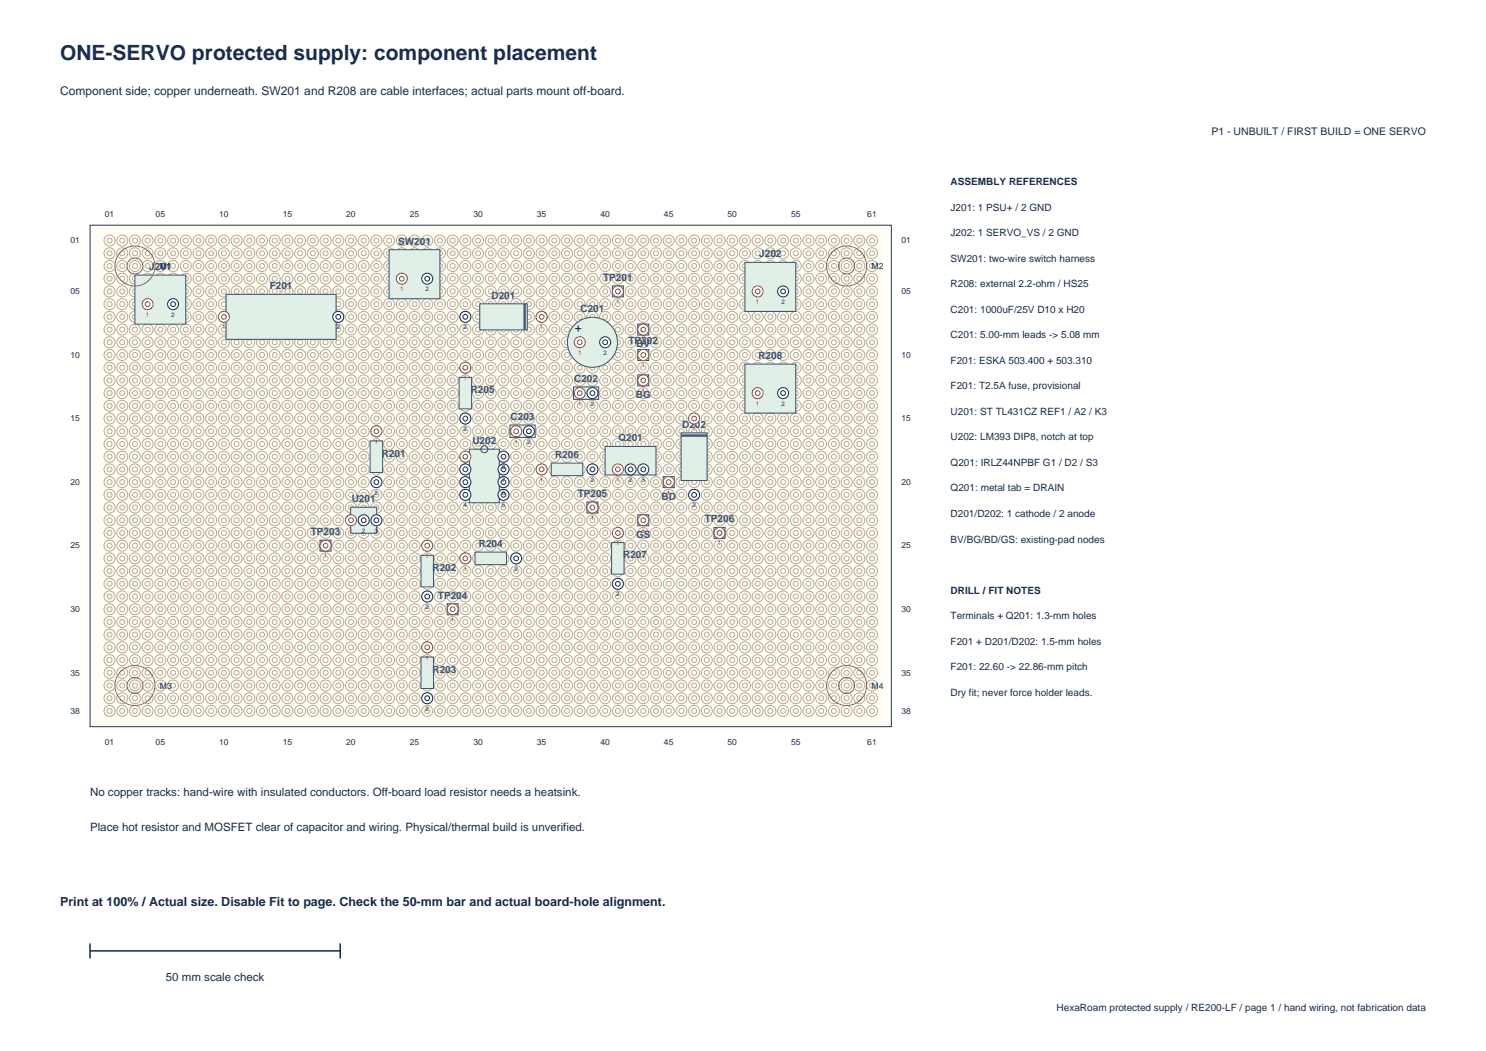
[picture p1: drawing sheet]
<svg xmlns="http://www.w3.org/2000/svg" width="297mm" height="210mm" viewBox="0 0 297 210" stroke-linecap="round" stroke-linejoin="round" font-family="sans-serif">
<defs><g id="words">
<text font-size="4.2" fill="#172b4d" x="12" y="12">ONE-SERVO protected supply: component placement</text>
<text font-size="2.5" fill="#172b4d" x="12" y="181">Print at 100% / Actual size. Disable Fit to page. Check the 50-mm bar and actual board-hole alignment.</text>
<g font-size="2.4" fill="#172b4d">
<text x="12" y="19">Component side; copper underneath. SW201 and R208 are cable interfaces; actual parts mount off-board.</text>
<text x="114.9" y="66.4">+</text>
</g>
<g font-size="2.3" fill="#172b4d">
<text x="18" y="159">No copper tracks: hand-wire with insulated conductors. Off-board load resistor needs a heatsink.</text>
<text x="18" y="166">Place hot resistor and MOSFET clear of capacitor and wiring. Physical/thermal build is unverified.</text>
<text x="33.2" y="196">50 mm scale check</text>
</g>
<text font-size="2.1" fill="#172b4d" x="242.1" y="27">P1 - UNBUILT / FIRST BUILD = ONE SERVO</text>
<g font-size="2" fill="#172b4d">
<text x="190" y="37">ASSEMBLY REFERENCES</text>
<text x="190" y="42.1">J201: 1 PSU+ / 2 GND</text>
<text x="190" y="47.2">J202: 1 SERVO_VS / 2 GND</text>
<text x="190" y="52.3">SW201: two-wire switch harness</text>
<text x="190" y="57.4">R208: external 2.2-ohm / HS25</text>
<text x="190" y="62.5">C201: 1000uF/25V D10 x H20</text>
<text x="190" y="67.6">C201: 5.00-mm leads -&gt; 5.08 mm</text>
<text x="190" y="72.7">F201: ESKA 503.400 + 503.310</text>
<text x="190" y="77.8">F201: T2.5A fuse, provisional</text>
<text x="190" y="82.9">U201: ST TL431CZ REF1 / A2 / K3</text>
<text x="190" y="88">U202: LM393 DIP8, notch at top</text>
<text x="190" y="93.1">Q201: IRLZ44NPBF G1 / D2 / S3</text>
<text x="190" y="98.2">Q201: metal tab = DRAIN</text>
<text x="190" y="103.3">D201/D202: 1 cathode / 2 anode</text>
<text x="190" y="108.4">BV/BG/BD/GS: existing-pad nodes</text>
<text x="190" y="118.6">DRILL / FIT NOTES</text>
<text x="190" y="123.7">Terminals + Q201: 1.3-mm holes</text>
<text x="190" y="128.8">F201 + D201/D202: 1.5-mm holes</text>
<text x="190" y="133.9">F201: 22.60 -&gt; 22.86-mm pitch</text>
<text x="190" y="139">Dry fit; never force holder leads.</text>
<text x="211.2" y="202">HexaRoam protected supply / RE200-LF / page 1 / hand wiring, not fabrication data</text>
</g>
<g font-size="2" fill="#345575">
<text x="29.8" y="54">J201</text>
<text x="79.6" y="48.9">SW201</text>
<text x="151.7" y="51.4">J202</text>
<text x="53.9" y="57.8">F201</text>
<text x="98.2" y="59.7">D201</text>
<text x="120.5" y="56.1">TP201</text>
<text x="116" y="62.4">C201</text>
<text x="125.6" y="68.8">TP202</text>
<text x="127.2" y="69.3">BV</text>
<text x="151.6" y="71.7">R208</text>
<text x="114.8" y="76.3">C202</text>
<text x="94.1" y="78.5">R205</text>
<text x="102.1" y="83.9">C203</text>
<text x="127.1" y="79.5">BG</text>
<text x="94.4" y="88.7">U202</text>
<text x="123.6" y="88.2">Q201</text>
<text x="136.3" y="85.5">D202</text>
<text x="76.3" y="91.2">R201</text>
<text x="110.9" y="91.5">R206</text>
<text x="70.3" y="100.3">U201</text>
<text x="115.5" y="99.3">TP205</text>
<text x="132.2" y="99.8">BD</text>
<text x="62.1" y="106.9">TP203</text>
<text x="127.1" y="107.4">GS</text>
<text x="140.9" y="104.4">TP206</text>
<text x="95.7" y="109.3">R204</text>
<text x="124.5" y="111.6">R207</text>
<text x="86.4" y="114.1">R202</text>
<text x="87.5" y="119.6">TP204</text>
<text x="86.4" y="134.4">R203</text>
</g>
<g font-size="1.7" fill="#172b4d">
<text x="20.9" y="43.3">01</text>
<text x="31.1" y="43.3">05</text>
<text x="43.8" y="43.3">10</text>
<text x="56.5" y="43.3">15</text>
<text x="69.2" y="43.3">20</text>
<text x="81.9" y="43.3">25</text>
<text x="94.6" y="43.3">30</text>
<text x="107.3" y="43.3">35</text>
<text x="120" y="43.3">40</text>
<text x="132.7" y="43.3">45</text>
<text x="145.4" y="43.3">50</text>
<text x="158.1" y="43.3">55</text>
<text x="173.3" y="43.3">61</text>
<text x="14.1" y="48.6">01</text>
<text x="32" y="53.7">M1</text>
<text x="174.2" y="53.7">M2</text>
<text x="180.1" y="48.6">01</text>
<text x="14.1" y="58.8">05</text>
<text x="180.1" y="58.8">05</text>
<text x="14.1" y="71.5">10</text>
<text x="180.1" y="71.5">10</text>
<text x="14.1" y="84.2">15</text>
<text x="180.1" y="84.2">15</text>
<text x="14.1" y="96.9">20</text>
<text x="180.1" y="96.9">20</text>
<text x="14.1" y="109.6">25</text>
<text x="180.1" y="109.6">25</text>
<text x="14.1" y="122.3">30</text>
<text x="180.1" y="122.3">30</text>
<text x="14.1" y="135">35</text>
<text x="32" y="137.6">M3</text>
<text x="174.2" y="137.6">M4</text>
<text x="180.1" y="135">35</text>
<text x="14.1" y="142.6">38</text>
<text x="180.1" y="142.6">38</text>
<text x="20.9" y="148.8">01</text>
<text x="31.1" y="148.8">05</text>
<text x="43.8" y="148.8">10</text>
<text x="56.5" y="148.8">15</text>
<text x="69.2" y="148.8">20</text>
<text x="81.9" y="148.8">25</text>
<text x="94.6" y="148.8">30</text>
<text x="107.3" y="148.8">35</text>
<text x="120" y="148.8">40</text>
<text x="132.7" y="148.8">45</text>
<text x="145.4" y="148.8">50</text>
<text x="158.1" y="148.8">55</text>
<text x="173.3" y="148.8">61</text>
</g>
<g font-size="1.2" fill="#c92a2a">
<text x="80" y="58.2">1</text>
<text x="29.2" y="63.3">1</text>
<text x="44.4" y="65.8">1</text>
<text x="107.9" y="65.8">1</text>
<text x="123.1" y="60.7">1</text>
<text x="151.1" y="60.7">1</text>
<text x="115.5" y="70.9">1</text>
<text x="128.2" y="68.3">1</text>
<text x="92.7" y="76">1</text>
<text x="128.2" y="73.4">1</text>
<text x="115.5" y="81">1</text>
<text x="128.2" y="78.5">1</text>
<text x="151.1" y="81">1</text>
<text x="74.9" y="88.7">1</text>
<text x="102.8" y="88.7">1</text>
<text x="138.4" y="86.1">1</text>
<text x="92.7" y="93.7">1</text>
<text x="107.9" y="96.3">1</text>
<text x="123.1" y="96.3">1</text>
<text x="133.3" y="98.8">1</text>
<text x="69.8" y="106.4">1</text>
<text x="118.1" y="103.9">1</text>
<text x="128.2" y="106.4">1</text>
<text x="64.7" y="111.5">1</text>
<text x="85" y="111.5">1</text>
<text x="123.1" y="109">1</text>
<text x="143.5" y="109">1</text>
<text x="92.7" y="114.1">1</text>
<text x="90.1" y="124.2">1</text>
<text x="85" y="131.8">1</text>
</g>
<g font-size="1.2" fill="#172b4d">
<text x="85" y="58.2">2</text>
<text x="34.2" y="63.3">2</text>
<text x="67.3" y="65.8">2</text>
<text x="92.7" y="65.8">2</text>
<text x="156.2" y="60.7">2</text>
<text x="120.6" y="70.9">2</text>
<text x="118.1" y="81">2</text>
<text x="156.2" y="81">2</text>
<text x="92.7" y="86.1">2</text>
<text x="105.4" y="88.7">2</text>
<text x="100.3" y="93.7">8</text>
<text x="74.9" y="98.8">2</text>
<text x="92.7" y="96.3">2</text>
<text x="92.7" y="98.8">3</text>
<text x="92.7" y="101.4">4</text>
<text x="100.3" y="101.4">5</text>
<text x="100.3" y="98.8">6</text>
<text x="100.3" y="96.3">7</text>
<text x="118.1" y="96.3">2</text>
<text x="125.7" y="96.3">2</text>
<text x="128.2" y="96.3">3</text>
<text x="138.4" y="101.4">2</text>
<text x="72.3" y="106.4">2</text>
<text x="74.9" y="106.4">3</text>
<text x="102.8" y="114.1">2</text>
<text x="123.1" y="119.1">2</text>
<text x="85" y="121.7">2</text>
<text x="85" y="142">2</text>
</g>
</g></defs>
<path d="M18 45h160.2v100.2h-160.2z" fill-rule="evenodd" fill="#fffdf5" stroke="#243b53" stroke-width=".2"/>
<circle cx="21.9" cy="48.1" r="1.1" fill="none" stroke="#b6ab91" stroke-width=".2"/>
<circle cx="21.9" cy="48.1" r=".5" fill="#fff" stroke="#b6ab91" stroke-width=".2"/>
<circle cx="21.9" cy="50.6" r="1.1" fill="none" stroke="#b6ab91" stroke-width=".2"/>
<circle cx="21.9" cy="50.6" r=".5" fill="#fff" stroke="#b6ab91" stroke-width=".2"/>
<circle cx="21.9" cy="53.1" r="1.1" fill="none" stroke="#b6ab91" stroke-width=".2"/>
<circle cx="21.9" cy="53.1" r=".5" fill="#fff" stroke="#b6ab91" stroke-width=".2"/>
<circle cx="21.9" cy="55.7" r="1.1" fill="none" stroke="#b6ab91" stroke-width=".2"/>
<circle cx="21.9" cy="55.7" r=".5" fill="#fff" stroke="#b6ab91" stroke-width=".2"/>
<circle cx="21.9" cy="58.2" r="1.1" fill="none" stroke="#b6ab91" stroke-width=".2"/>
<circle cx="21.9" cy="58.2" r=".5" fill="#fff" stroke="#b6ab91" stroke-width=".2"/>
<circle cx="21.9" cy="60.8" r="1.1" fill="none" stroke="#b6ab91" stroke-width=".2"/>
<circle cx="21.9" cy="60.8" r=".5" fill="#fff" stroke="#b6ab91" stroke-width=".2"/>
<circle cx="21.9" cy="63.3" r="1.1" fill="none" stroke="#b6ab91" stroke-width=".2"/>
<circle cx="21.9" cy="63.3" r=".5" fill="#fff" stroke="#b6ab91" stroke-width=".2"/>
<circle cx="21.9" cy="65.8" r="1.1" fill="none" stroke="#b6ab91" stroke-width=".2"/>
<circle cx="21.9" cy="65.8" r=".5" fill="#fff" stroke="#b6ab91" stroke-width=".2"/>
<circle cx="21.9" cy="68.4" r="1.1" fill="none" stroke="#b6ab91" stroke-width=".2"/>
<circle cx="21.9" cy="68.4" r=".5" fill="#fff" stroke="#b6ab91" stroke-width=".2"/>
<circle cx="21.9" cy="70.9" r="1.1" fill="none" stroke="#b6ab91" stroke-width=".2"/>
<circle cx="21.9" cy="70.9" r=".5" fill="#fff" stroke="#b6ab91" stroke-width=".2"/>
<circle cx="21.9" cy="73.5" r="1.1" fill="none" stroke="#b6ab91" stroke-width=".2"/>
<circle cx="21.9" cy="73.5" r=".5" fill="#fff" stroke="#b6ab91" stroke-width=".2"/>
<circle cx="21.9" cy="76" r="1.1" fill="none" stroke="#b6ab91" stroke-width=".2"/>
<circle cx="21.9" cy="76" r=".5" fill="#fff" stroke="#b6ab91" stroke-width=".2"/>
<circle cx="21.9" cy="78.5" r="1.1" fill="none" stroke="#b6ab91" stroke-width=".2"/>
<circle cx="21.9" cy="78.5" r=".5" fill="#fff" stroke="#b6ab91" stroke-width=".2"/>
<circle cx="21.9" cy="81.1" r="1.1" fill="none" stroke="#b6ab91" stroke-width=".2"/>
<circle cx="21.9" cy="81.1" r=".5" fill="#fff" stroke="#b6ab91" stroke-width=".2"/>
<circle cx="21.9" cy="83.6" r="1.1" fill="none" stroke="#b6ab91" stroke-width=".2"/>
<circle cx="21.9" cy="83.6" r=".5" fill="#fff" stroke="#b6ab91" stroke-width=".2"/>
<circle cx="21.9" cy="86.2" r="1.1" fill="none" stroke="#b6ab91" stroke-width=".2"/>
<circle cx="21.9" cy="86.2" r=".5" fill="#fff" stroke="#b6ab91" stroke-width=".2"/>
<circle cx="21.9" cy="88.7" r="1.1" fill="none" stroke="#b6ab91" stroke-width=".2"/>
<circle cx="21.9" cy="88.7" r=".5" fill="#fff" stroke="#b6ab91" stroke-width=".2"/>
<circle cx="21.9" cy="91.2" r="1.1" fill="none" stroke="#b6ab91" stroke-width=".2"/>
<circle cx="21.9" cy="91.2" r=".5" fill="#fff" stroke="#b6ab91" stroke-width=".2"/>
<circle cx="21.9" cy="93.8" r="1.1" fill="none" stroke="#b6ab91" stroke-width=".2"/>
<circle cx="21.9" cy="93.8" r=".5" fill="#fff" stroke="#b6ab91" stroke-width=".2"/>
<circle cx="21.9" cy="96.3" r="1.1" fill="none" stroke="#b6ab91" stroke-width=".2"/>
<circle cx="21.9" cy="96.3" r=".5" fill="#fff" stroke="#b6ab91" stroke-width=".2"/>
<circle cx="21.9" cy="98.9" r="1.1" fill="none" stroke="#b6ab91" stroke-width=".2"/>
<circle cx="21.9" cy="98.9" r=".5" fill="#fff" stroke="#b6ab91" stroke-width=".2"/>
<circle cx="21.9" cy="101.4" r="1.1" fill="none" stroke="#b6ab91" stroke-width=".2"/>
<circle cx="21.9" cy="101.4" r=".5" fill="#fff" stroke="#b6ab91" stroke-width=".2"/>
<circle cx="21.9" cy="103.9" r="1.1" fill="none" stroke="#b6ab91" stroke-width=".2"/>
<circle cx="21.9" cy="103.9" r=".5" fill="#fff" stroke="#b6ab91" stroke-width=".2"/>
<circle cx="21.9" cy="106.5" r="1.1" fill="none" stroke="#b6ab91" stroke-width=".2"/>
<circle cx="21.9" cy="106.5" r=".5" fill="#fff" stroke="#b6ab91" stroke-width=".2"/>
<circle cx="21.9" cy="109" r="1.1" fill="none" stroke="#b6ab91" stroke-width=".2"/>
<circle cx="21.9" cy="109" r=".5" fill="#fff" stroke="#b6ab91" stroke-width=".2"/>
<circle cx="21.9" cy="111.6" r="1.1" fill="none" stroke="#b6ab91" stroke-width=".2"/>
<circle cx="21.9" cy="111.6" r=".5" fill="#fff" stroke="#b6ab91" stroke-width=".2"/>
<circle cx="21.9" cy="114.1" r="1.1" fill="none" stroke="#b6ab91" stroke-width=".2"/>
<circle cx="21.9" cy="114.1" r=".5" fill="#fff" stroke="#b6ab91" stroke-width=".2"/>
<circle cx="21.9" cy="116.6" r="1.1" fill="none" stroke="#b6ab91" stroke-width=".2"/>
<circle cx="21.9" cy="116.6" r=".5" fill="#fff" stroke="#b6ab91" stroke-width=".2"/>
<circle cx="21.9" cy="119.2" r="1.1" fill="none" stroke="#b6ab91" stroke-width=".2"/>
<circle cx="21.9" cy="119.2" r=".5" fill="#fff" stroke="#b6ab91" stroke-width=".2"/>
<circle cx="21.9" cy="121.7" r="1.1" fill="none" stroke="#b6ab91" stroke-width=".2"/>
<circle cx="21.9" cy="121.7" r=".5" fill="#fff" stroke="#b6ab91" stroke-width=".2"/>
<circle cx="21.9" cy="124.3" r="1.1" fill="none" stroke="#b6ab91" stroke-width=".2"/>
<circle cx="21.9" cy="124.3" r=".5" fill="#fff" stroke="#b6ab91" stroke-width=".2"/>
<circle cx="21.9" cy="126.8" r="1.1" fill="none" stroke="#b6ab91" stroke-width=".2"/>
<circle cx="21.9" cy="126.8" r=".5" fill="#fff" stroke="#b6ab91" stroke-width=".2"/>
<circle cx="21.9" cy="129.3" r="1.1" fill="none" stroke="#b6ab91" stroke-width=".2"/>
<circle cx="21.9" cy="129.3" r=".5" fill="#fff" stroke="#b6ab91" stroke-width=".2"/>
<circle cx="21.9" cy="131.9" r="1.1" fill="none" stroke="#b6ab91" stroke-width=".2"/>
<circle cx="21.9" cy="131.9" r=".5" fill="#fff" stroke="#b6ab91" stroke-width=".2"/>
<circle cx="21.9" cy="134.4" r="1.1" fill="none" stroke="#b6ab91" stroke-width=".2"/>
<circle cx="21.9" cy="134.4" r=".5" fill="#fff" stroke="#b6ab91" stroke-width=".2"/>
<circle cx="21.9" cy="137" r="1.1" fill="none" stroke="#b6ab91" stroke-width=".2"/>
<circle cx="21.9" cy="137" r=".5" fill="#fff" stroke="#b6ab91" stroke-width=".2"/>
<circle cx="21.9" cy="139.5" r="1.1" fill="none" stroke="#b6ab91" stroke-width=".2"/>
<circle cx="21.9" cy="139.5" r=".5" fill="#fff" stroke="#b6ab91" stroke-width=".2"/>
<circle cx="21.9" cy="142" r="1.1" fill="none" stroke="#b6ab91" stroke-width=".2"/>
<circle cx="21.9" cy="142" r=".5" fill="#fff" stroke="#b6ab91" stroke-width=".2"/>
<circle cx="24.4" cy="48.1" r="1.1" fill="none" stroke="#b6ab91" stroke-width=".2"/>
<circle cx="24.4" cy="48.1" r=".5" fill="#fff" stroke="#b6ab91" stroke-width=".2"/>
<circle cx="24.4" cy="50.6" r="1.1" fill="none" stroke="#b6ab91" stroke-width=".2"/>
<circle cx="24.4" cy="50.6" r=".5" fill="#fff" stroke="#b6ab91" stroke-width=".2"/>
<circle cx="24.4" cy="53.1" r="1.1" fill="none" stroke="#b6ab91" stroke-width=".2"/>
<circle cx="24.4" cy="53.1" r=".5" fill="#fff" stroke="#b6ab91" stroke-width=".2"/>
<circle cx="24.4" cy="55.7" r="1.1" fill="none" stroke="#b6ab91" stroke-width=".2"/>
<circle cx="24.4" cy="55.7" r=".5" fill="#fff" stroke="#b6ab91" stroke-width=".2"/>
<circle cx="24.4" cy="58.2" r="1.1" fill="none" stroke="#b6ab91" stroke-width=".2"/>
<circle cx="24.4" cy="58.2" r=".5" fill="#fff" stroke="#b6ab91" stroke-width=".2"/>
<circle cx="24.4" cy="60.8" r="1.1" fill="none" stroke="#b6ab91" stroke-width=".2"/>
<circle cx="24.4" cy="60.8" r=".5" fill="#fff" stroke="#b6ab91" stroke-width=".2"/>
<circle cx="24.4" cy="63.3" r="1.1" fill="none" stroke="#b6ab91" stroke-width=".2"/>
<circle cx="24.4" cy="63.3" r=".5" fill="#fff" stroke="#b6ab91" stroke-width=".2"/>
<circle cx="24.4" cy="65.8" r="1.1" fill="none" stroke="#b6ab91" stroke-width=".2"/>
<circle cx="24.4" cy="65.8" r=".5" fill="#fff" stroke="#b6ab91" stroke-width=".2"/>
<circle cx="24.4" cy="68.4" r="1.1" fill="none" stroke="#b6ab91" stroke-width=".2"/>
<circle cx="24.4" cy="68.4" r=".5" fill="#fff" stroke="#b6ab91" stroke-width=".2"/>
<circle cx="24.4" cy="70.9" r="1.1" fill="none" stroke="#b6ab91" stroke-width=".2"/>
<circle cx="24.4" cy="70.9" r=".5" fill="#fff" stroke="#b6ab91" stroke-width=".2"/>
<circle cx="24.4" cy="73.5" r="1.1" fill="none" stroke="#b6ab91" stroke-width=".2"/>
<circle cx="24.4" cy="73.5" r=".5" fill="#fff" stroke="#b6ab91" stroke-width=".2"/>
<circle cx="24.4" cy="76" r="1.1" fill="none" stroke="#b6ab91" stroke-width=".2"/>
<circle cx="24.4" cy="76" r=".5" fill="#fff" stroke="#b6ab91" stroke-width=".2"/>
<circle cx="24.4" cy="78.5" r="1.1" fill="none" stroke="#b6ab91" stroke-width=".2"/>
<circle cx="24.4" cy="78.5" r=".5" fill="#fff" stroke="#b6ab91" stroke-width=".2"/>
<circle cx="24.4" cy="81.1" r="1.1" fill="none" stroke="#b6ab91" stroke-width=".2"/>
<circle cx="24.4" cy="81.1" r=".5" fill="#fff" stroke="#b6ab91" stroke-width=".2"/>
<circle cx="24.4" cy="83.6" r="1.1" fill="none" stroke="#b6ab91" stroke-width=".2"/>
<circle cx="24.4" cy="83.6" r=".5" fill="#fff" stroke="#b6ab91" stroke-width=".2"/>
<circle cx="24.4" cy="86.2" r="1.1" fill="none" stroke="#b6ab91" stroke-width=".2"/>
<circle cx="24.4" cy="86.2" r=".5" fill="#fff" stroke="#b6ab91" stroke-width=".2"/>
<circle cx="24.4" cy="88.7" r="1.1" fill="none" stroke="#b6ab91" stroke-width=".2"/>
<circle cx="24.4" cy="88.7" r=".5" fill="#fff" stroke="#b6ab91" stroke-width=".2"/>
<circle cx="24.4" cy="91.2" r="1.1" fill="none" stroke="#b6ab91" stroke-width=".2"/>
<circle cx="24.4" cy="91.2" r=".5" fill="#fff" stroke="#b6ab91" stroke-width=".2"/>
<circle cx="24.4" cy="93.8" r="1.1" fill="none" stroke="#b6ab91" stroke-width=".2"/>
<circle cx="24.4" cy="93.8" r=".5" fill="#fff" stroke="#b6ab91" stroke-width=".2"/>
<circle cx="24.4" cy="96.3" r="1.1" fill="none" stroke="#b6ab91" stroke-width=".2"/>
<circle cx="24.4" cy="96.3" r=".5" fill="#fff" stroke="#b6ab91" stroke-width=".2"/>
<circle cx="24.4" cy="98.9" r="1.1" fill="none" stroke="#b6ab91" stroke-width=".2"/>
<circle cx="24.4" cy="98.9" r=".5" fill="#fff" stroke="#b6ab91" stroke-width=".2"/>
<circle cx="24.4" cy="101.4" r="1.1" fill="none" stroke="#b6ab91" stroke-width=".2"/>
<circle cx="24.4" cy="101.4" r=".5" fill="#fff" stroke="#b6ab91" stroke-width=".2"/>
<circle cx="24.4" cy="103.9" r="1.1" fill="none" stroke="#b6ab91" stroke-width=".2"/>
<circle cx="24.4" cy="103.9" r=".5" fill="#fff" stroke="#b6ab91" stroke-width=".2"/>
<circle cx="24.4" cy="106.5" r="1.1" fill="none" stroke="#b6ab91" stroke-width=".2"/>
<circle cx="24.4" cy="106.5" r=".5" fill="#fff" stroke="#b6ab91" stroke-width=".2"/>
<circle cx="24.4" cy="109" r="1.1" fill="none" stroke="#b6ab91" stroke-width=".2"/>
<circle cx="24.4" cy="109" r=".5" fill="#fff" stroke="#b6ab91" stroke-width=".2"/>
<circle cx="24.4" cy="111.6" r="1.1" fill="none" stroke="#b6ab91" stroke-width=".2"/>
<circle cx="24.4" cy="111.6" r=".5" fill="#fff" stroke="#b6ab91" stroke-width=".2"/>
<circle cx="24.4" cy="114.1" r="1.1" fill="none" stroke="#b6ab91" stroke-width=".2"/>
<circle cx="24.4" cy="114.1" r=".5" fill="#fff" stroke="#b6ab91" stroke-width=".2"/>
<circle cx="24.4" cy="116.6" r="1.1" fill="none" stroke="#b6ab91" stroke-width=".2"/>
<circle cx="24.4" cy="116.6" r=".5" fill="#fff" stroke="#b6ab91" stroke-width=".2"/>
<circle cx="24.4" cy="119.2" r="1.1" fill="none" stroke="#b6ab91" stroke-width=".2"/>
<circle cx="24.4" cy="119.2" r=".5" fill="#fff" stroke="#b6ab91" stroke-width=".2"/>
<circle cx="24.4" cy="121.7" r="1.1" fill="none" stroke="#b6ab91" stroke-width=".2"/>
<circle cx="24.4" cy="121.7" r=".5" fill="#fff" stroke="#b6ab91" stroke-width=".2"/>
<circle cx="24.4" cy="124.3" r="1.1" fill="none" stroke="#b6ab91" stroke-width=".2"/>
<circle cx="24.4" cy="124.3" r=".5" fill="#fff" stroke="#b6ab91" stroke-width=".2"/>
<circle cx="24.4" cy="126.8" r="1.1" fill="none" stroke="#b6ab91" stroke-width=".2"/>
<circle cx="24.4" cy="126.8" r=".5" fill="#fff" stroke="#b6ab91" stroke-width=".2"/>
<circle cx="24.4" cy="129.3" r="1.1" fill="none" stroke="#b6ab91" stroke-width=".2"/>
<circle cx="24.4" cy="129.3" r=".5" fill="#fff" stroke="#b6ab91" stroke-width=".2"/>
<circle cx="24.4" cy="131.9" r="1.1" fill="none" stroke="#b6ab91" stroke-width=".2"/>
<circle cx="24.4" cy="131.9" r=".5" fill="#fff" stroke="#b6ab91" stroke-width=".2"/>
<circle cx="24.4" cy="134.4" r="1.1" fill="none" stroke="#b6ab91" stroke-width=".2"/>
<circle cx="24.4" cy="134.4" r=".5" fill="#fff" stroke="#b6ab91" stroke-width=".2"/>
<circle cx="24.4" cy="137" r="1.1" fill="none" stroke="#b6ab91" stroke-width=".2"/>
<circle cx="24.4" cy="137" r=".5" fill="#fff" stroke="#b6ab91" stroke-width=".2"/>
<circle cx="24.4" cy="139.5" r="1.1" fill="none" stroke="#b6ab91" stroke-width=".2"/>
<circle cx="24.4" cy="139.5" r=".5" fill="#fff" stroke="#b6ab91" stroke-width=".2"/>
<circle cx="24.4" cy="142" r="1.1" fill="none" stroke="#b6ab91" stroke-width=".2"/>
<circle cx="24.4" cy="142" r=".5" fill="#fff" stroke="#b6ab91" stroke-width=".2"/>
<circle cx="27" cy="48.1" r="1.1" fill="none" stroke="#b6ab91" stroke-width=".2"/>
<circle cx="27" cy="48.1" r=".5" fill="#fff" stroke="#b6ab91" stroke-width=".2"/>
<circle cx="27" cy="50.6" r="1.1" fill="none" stroke="#b6ab91" stroke-width=".2"/>
<circle cx="27" cy="50.6" r=".5" fill="#fff" stroke="#b6ab91" stroke-width=".2"/>
<circle cx="27" cy="53.1" r="1.1" fill="none" stroke="#b6ab91" stroke-width=".2"/>
<circle cx="27" cy="53.1" r=".5" fill="#fff" stroke="#b6ab91" stroke-width=".2"/>
<circle cx="27" cy="55.7" r="1.1" fill="none" stroke="#b6ab91" stroke-width=".2"/>
<circle cx="27" cy="55.7" r=".5" fill="#fff" stroke="#b6ab91" stroke-width=".2"/>
<circle cx="27" cy="58.2" r="1.1" fill="none" stroke="#b6ab91" stroke-width=".2"/>
<circle cx="27" cy="58.2" r=".5" fill="#fff" stroke="#b6ab91" stroke-width=".2"/>
<circle cx="27" cy="60.8" r="1.1" fill="none" stroke="#b6ab91" stroke-width=".2"/>
<circle cx="27" cy="60.8" r=".5" fill="#fff" stroke="#b6ab91" stroke-width=".2"/>
<circle cx="27" cy="63.3" r="1.1" fill="none" stroke="#b6ab91" stroke-width=".2"/>
<circle cx="27" cy="63.3" r=".5" fill="#fff" stroke="#b6ab91" stroke-width=".2"/>
<circle cx="27" cy="65.8" r="1.1" fill="none" stroke="#b6ab91" stroke-width=".2"/>
<circle cx="27" cy="65.8" r=".5" fill="#fff" stroke="#b6ab91" stroke-width=".2"/>
<circle cx="27" cy="68.4" r="1.1" fill="none" stroke="#b6ab91" stroke-width=".2"/>
<circle cx="27" cy="68.4" r=".5" fill="#fff" stroke="#b6ab91" stroke-width=".2"/>
<circle cx="27" cy="70.9" r="1.1" fill="none" stroke="#b6ab91" stroke-width=".2"/>
<circle cx="27" cy="70.9" r=".5" fill="#fff" stroke="#b6ab91" stroke-width=".2"/>
<circle cx="27" cy="73.5" r="1.1" fill="none" stroke="#b6ab91" stroke-width=".2"/>
<circle cx="27" cy="73.5" r=".5" fill="#fff" stroke="#b6ab91" stroke-width=".2"/>
<circle cx="27" cy="76" r="1.1" fill="none" stroke="#b6ab91" stroke-width=".2"/>
<circle cx="27" cy="76" r=".5" fill="#fff" stroke="#b6ab91" stroke-width=".2"/>
<circle cx="27" cy="78.5" r="1.1" fill="none" stroke="#b6ab91" stroke-width=".2"/>
<circle cx="27" cy="78.5" r=".5" fill="#fff" stroke="#b6ab91" stroke-width=".2"/>
<circle cx="27" cy="81.1" r="1.1" fill="none" stroke="#b6ab91" stroke-width=".2"/>
<circle cx="27" cy="81.1" r=".5" fill="#fff" stroke="#b6ab91" stroke-width=".2"/>
<circle cx="27" cy="83.6" r="1.1" fill="none" stroke="#b6ab91" stroke-width=".2"/>
<circle cx="27" cy="83.6" r=".5" fill="#fff" stroke="#b6ab91" stroke-width=".2"/>
<circle cx="27" cy="86.2" r="1.1" fill="none" stroke="#b6ab91" stroke-width=".2"/>
<circle cx="27" cy="86.2" r=".5" fill="#fff" stroke="#b6ab91" stroke-width=".2"/>
<circle cx="27" cy="88.7" r="1.1" fill="none" stroke="#b6ab91" stroke-width=".2"/>
<circle cx="27" cy="88.7" r=".5" fill="#fff" stroke="#b6ab91" stroke-width=".2"/>
<circle cx="27" cy="91.2" r="1.1" fill="none" stroke="#b6ab91" stroke-width=".2"/>
<circle cx="27" cy="91.2" r=".5" fill="#fff" stroke="#b6ab91" stroke-width=".2"/>
<circle cx="27" cy="93.8" r="1.1" fill="none" stroke="#b6ab91" stroke-width=".2"/>
<circle cx="27" cy="93.8" r=".5" fill="#fff" stroke="#b6ab91" stroke-width=".2"/>
<circle cx="27" cy="96.3" r="1.1" fill="none" stroke="#b6ab91" stroke-width=".2"/>
<circle cx="27" cy="96.3" r=".5" fill="#fff" stroke="#b6ab91" stroke-width=".2"/>
<circle cx="27" cy="98.9" r="1.1" fill="none" stroke="#b6ab91" stroke-width=".2"/>
<circle cx="27" cy="98.9" r=".5" fill="#fff" stroke="#b6ab91" stroke-width=".2"/>
<circle cx="27" cy="101.4" r="1.1" fill="none" stroke="#b6ab91" stroke-width=".2"/>
<circle cx="27" cy="101.4" r=".5" fill="#fff" stroke="#b6ab91" stroke-width=".2"/>
<circle cx="27" cy="103.9" r="1.1" fill="none" stroke="#b6ab91" stroke-width=".2"/>
<circle cx="27" cy="103.9" r=".5" fill="#fff" stroke="#b6ab91" stroke-width=".2"/>
<circle cx="27" cy="106.5" r="1.1" fill="none" stroke="#b6ab91" stroke-width=".2"/>
<circle cx="27" cy="106.5" r=".5" fill="#fff" stroke="#b6ab91" stroke-width=".2"/>
<circle cx="27" cy="109" r="1.1" fill="none" stroke="#b6ab91" stroke-width=".2"/>
<circle cx="27" cy="109" r=".5" fill="#fff" stroke="#b6ab91" stroke-width=".2"/>
<circle cx="27" cy="111.6" r="1.1" fill="none" stroke="#b6ab91" stroke-width=".2"/>
<circle cx="27" cy="111.6" r=".5" fill="#fff" stroke="#b6ab91" stroke-width=".2"/>
<circle cx="27" cy="114.1" r="1.1" fill="none" stroke="#b6ab91" stroke-width=".2"/>
<circle cx="27" cy="114.1" r=".5" fill="#fff" stroke="#b6ab91" stroke-width=".2"/>
<circle cx="27" cy="116.6" r="1.1" fill="none" stroke="#b6ab91" stroke-width=".2"/>
<circle cx="27" cy="116.6" r=".5" fill="#fff" stroke="#b6ab91" stroke-width=".2"/>
<circle cx="27" cy="119.2" r="1.1" fill="none" stroke="#b6ab91" stroke-width=".2"/>
<circle cx="27" cy="119.2" r=".5" fill="#fff" stroke="#b6ab91" stroke-width=".2"/>
<circle cx="27" cy="121.7" r="1.1" fill="none" stroke="#b6ab91" stroke-width=".2"/>
<circle cx="27" cy="121.7" r=".5" fill="#fff" stroke="#b6ab91" stroke-width=".2"/>
<circle cx="27" cy="124.3" r="1.1" fill="none" stroke="#b6ab91" stroke-width=".2"/>
<circle cx="27" cy="124.3" r=".5" fill="#fff" stroke="#b6ab91" stroke-width=".2"/>
<circle cx="27" cy="126.8" r="1.1" fill="none" stroke="#b6ab91" stroke-width=".2"/>
<circle cx="27" cy="126.8" r=".5" fill="#fff" stroke="#b6ab91" stroke-width=".2"/>
<circle cx="27" cy="129.3" r="1.1" fill="none" stroke="#b6ab91" stroke-width=".2"/>
<circle cx="27" cy="129.3" r=".5" fill="#fff" stroke="#b6ab91" stroke-width=".2"/>
<circle cx="27" cy="131.9" r="1.1" fill="none" stroke="#b6ab91" stroke-width=".2"/>
<circle cx="27" cy="131.9" r=".5" fill="#fff" stroke="#b6ab91" stroke-width=".2"/>
<circle cx="27" cy="134.4" r="1.1" fill="none" stroke="#b6ab91" stroke-width=".2"/>
<circle cx="27" cy="134.4" r=".5" fill="#fff" stroke="#b6ab91" stroke-width=".2"/>
<circle cx="27" cy="137" r="1.1" fill="none" stroke="#b6ab91" stroke-width=".2"/>
<circle cx="27" cy="137" r=".5" fill="#fff" stroke="#b6ab91" stroke-width=".2"/>
<circle cx="27" cy="139.5" r="1.1" fill="none" stroke="#b6ab91" stroke-width=".2"/>
<circle cx="27" cy="139.5" r=".5" fill="#fff" stroke="#b6ab91" stroke-width=".2"/>
<circle cx="27" cy="142" r="1.1" fill="none" stroke="#b6ab91" stroke-width=".2"/>
<circle cx="27" cy="142" r=".5" fill="#fff" stroke="#b6ab91" stroke-width=".2"/>
<circle cx="29.5" cy="48.1" r="1.1" fill="none" stroke="#b6ab91" stroke-width=".2"/>
<circle cx="29.5" cy="48.1" r=".5" fill="#fff" stroke="#b6ab91" stroke-width=".2"/>
<circle cx="29.5" cy="50.6" r="1.1" fill="none" stroke="#b6ab91" stroke-width=".2"/>
<circle cx="29.5" cy="50.6" r=".5" fill="#fff" stroke="#b6ab91" stroke-width=".2"/>
<circle cx="29.5" cy="53.1" r="1.1" fill="none" stroke="#b6ab91" stroke-width=".2"/>
<circle cx="29.5" cy="53.1" r=".5" fill="#fff" stroke="#b6ab91" stroke-width=".2"/>
<circle cx="29.5" cy="55.7" r="1.1" fill="none" stroke="#b6ab91" stroke-width=".2"/>
<circle cx="29.5" cy="55.7" r=".5" fill="#fff" stroke="#b6ab91" stroke-width=".2"/>
<circle cx="29.5" cy="58.2" r="1.1" fill="none" stroke="#b6ab91" stroke-width=".2"/>
<circle cx="29.5" cy="58.2" r=".5" fill="#fff" stroke="#b6ab91" stroke-width=".2"/>
<circle cx="29.5" cy="60.8" r="1.1" fill="none" stroke="#b6ab91" stroke-width=".2"/>
<circle cx="29.5" cy="60.8" r=".5" fill="#fff" stroke="#b6ab91" stroke-width=".2"/>
<circle cx="29.5" cy="63.3" r="1.1" fill="none" stroke="#b6ab91" stroke-width=".2"/>
<circle cx="29.5" cy="63.3" r=".5" fill="#fff" stroke="#b6ab91" stroke-width=".2"/>
<circle cx="29.5" cy="65.8" r="1.1" fill="none" stroke="#b6ab91" stroke-width=".2"/>
<circle cx="29.5" cy="65.8" r=".5" fill="#fff" stroke="#b6ab91" stroke-width=".2"/>
<circle cx="29.5" cy="68.4" r="1.1" fill="none" stroke="#b6ab91" stroke-width=".2"/>
<circle cx="29.5" cy="68.4" r=".5" fill="#fff" stroke="#b6ab91" stroke-width=".2"/>
<circle cx="29.5" cy="70.9" r="1.1" fill="none" stroke="#b6ab91" stroke-width=".2"/>
<circle cx="29.5" cy="70.9" r=".5" fill="#fff" stroke="#b6ab91" stroke-width=".2"/>
<circle cx="29.5" cy="73.5" r="1.1" fill="none" stroke="#b6ab91" stroke-width=".2"/>
<circle cx="29.5" cy="73.5" r=".5" fill="#fff" stroke="#b6ab91" stroke-width=".2"/>
<circle cx="29.5" cy="76" r="1.1" fill="none" stroke="#b6ab91" stroke-width=".2"/>
<circle cx="29.5" cy="76" r=".5" fill="#fff" stroke="#b6ab91" stroke-width=".2"/>
<circle cx="29.5" cy="78.5" r="1.1" fill="none" stroke="#b6ab91" stroke-width=".2"/>
<circle cx="29.5" cy="78.5" r=".5" fill="#fff" stroke="#b6ab91" stroke-width=".2"/>
<circle cx="29.5" cy="81.1" r="1.1" fill="none" stroke="#b6ab91" stroke-width=".2"/>
<circle cx="29.5" cy="81.1" r=".5" fill="#fff" stroke="#b6ab91" stroke-width=".2"/>
<circle cx="29.5" cy="83.6" r="1.1" fill="none" stroke="#b6ab91" stroke-width=".2"/>
<circle cx="29.5" cy="83.6" r=".5" fill="#fff" stroke="#b6ab91" stroke-width=".2"/>
<circle cx="29.5" cy="86.2" r="1.1" fill="none" stroke="#b6ab91" stroke-width=".2"/>
<circle cx="29.5" cy="86.2" r=".5" fill="#fff" stroke="#b6ab91" stroke-width=".2"/>
<circle cx="29.5" cy="88.7" r="1.1" fill="none" stroke="#b6ab91" stroke-width=".2"/>
<circle cx="29.5" cy="88.7" r=".5" fill="#fff" stroke="#b6ab91" stroke-width=".2"/>
<circle cx="29.5" cy="91.2" r="1.1" fill="none" stroke="#b6ab91" stroke-width=".2"/>
<circle cx="29.5" cy="91.2" r=".5" fill="#fff" stroke="#b6ab91" stroke-width=".2"/>
<circle cx="29.5" cy="93.8" r="1.1" fill="none" stroke="#b6ab91" stroke-width=".2"/>
<circle cx="29.5" cy="93.8" r=".5" fill="#fff" stroke="#b6ab91" stroke-width=".2"/>
<circle cx="29.5" cy="96.3" r="1.1" fill="none" stroke="#b6ab91" stroke-width=".2"/>
<circle cx="29.5" cy="96.3" r=".5" fill="#fff" stroke="#b6ab91" stroke-width=".2"/>
<circle cx="29.5" cy="98.9" r="1.1" fill="none" stroke="#b6ab91" stroke-width=".2"/>
<circle cx="29.5" cy="98.9" r=".5" fill="#fff" stroke="#b6ab91" stroke-width=".2"/>
<circle cx="29.5" cy="101.4" r="1.1" fill="none" stroke="#b6ab91" stroke-width=".2"/>
<circle cx="29.5" cy="101.4" r=".5" fill="#fff" stroke="#b6ab91" stroke-width=".2"/>
<circle cx="29.5" cy="103.9" r="1.1" fill="none" stroke="#b6ab91" stroke-width=".2"/>
<circle cx="29.5" cy="103.9" r=".5" fill="#fff" stroke="#b6ab91" stroke-width=".2"/>
<circle cx="29.5" cy="106.5" r="1.1" fill="none" stroke="#b6ab91" stroke-width=".2"/>
<circle cx="29.5" cy="106.5" r=".5" fill="#fff" stroke="#b6ab91" stroke-width=".2"/>
<circle cx="29.5" cy="109" r="1.1" fill="none" stroke="#b6ab91" stroke-width=".2"/>
<circle cx="29.5" cy="109" r=".5" fill="#fff" stroke="#b6ab91" stroke-width=".2"/>
<circle cx="29.5" cy="111.6" r="1.1" fill="none" stroke="#b6ab91" stroke-width=".2"/>
<circle cx="29.5" cy="111.6" r=".5" fill="#fff" stroke="#b6ab91" stroke-width=".2"/>
<circle cx="29.5" cy="114.1" r="1.1" fill="none" stroke="#b6ab91" stroke-width=".2"/>
<circle cx="29.5" cy="114.1" r=".5" fill="#fff" stroke="#b6ab91" stroke-width=".2"/>
<circle cx="29.5" cy="116.6" r="1.1" fill="none" stroke="#b6ab91" stroke-width=".2"/>
<circle cx="29.5" cy="116.6" r=".5" fill="#fff" stroke="#b6ab91" stroke-width=".2"/>
<circle cx="29.5" cy="119.2" r="1.1" fill="none" stroke="#b6ab91" stroke-width=".2"/>
<circle cx="29.5" cy="119.2" r=".5" fill="#fff" stroke="#b6ab91" stroke-width=".2"/>
<circle cx="29.5" cy="121.7" r="1.1" fill="none" stroke="#b6ab91" stroke-width=".2"/>
<circle cx="29.5" cy="121.7" r=".5" fill="#fff" stroke="#b6ab91" stroke-width=".2"/>
<circle cx="29.5" cy="124.3" r="1.1" fill="none" stroke="#b6ab91" stroke-width=".2"/>
<circle cx="29.5" cy="124.3" r=".5" fill="#fff" stroke="#b6ab91" stroke-width=".2"/>
<circle cx="29.5" cy="126.8" r="1.1" fill="none" stroke="#b6ab91" stroke-width=".2"/>
<circle cx="29.5" cy="126.8" r=".5" fill="#fff" stroke="#b6ab91" stroke-width=".2"/>
<circle cx="29.5" cy="129.3" r="1.1" fill="none" stroke="#b6ab91" stroke-width=".2"/>
<circle cx="29.5" cy="129.3" r=".5" fill="#fff" stroke="#b6ab91" stroke-width=".2"/>
<circle cx="29.5" cy="131.9" r="1.1" fill="none" stroke="#b6ab91" stroke-width=".2"/>
<circle cx="29.5" cy="131.9" r=".5" fill="#fff" stroke="#b6ab91" stroke-width=".2"/>
<circle cx="29.5" cy="134.4" r="1.1" fill="none" stroke="#b6ab91" stroke-width=".2"/>
<circle cx="29.5" cy="134.4" r=".5" fill="#fff" stroke="#b6ab91" stroke-width=".2"/>
<circle cx="29.5" cy="137" r="1.1" fill="none" stroke="#b6ab91" stroke-width=".2"/>
<circle cx="29.5" cy="137" r=".5" fill="#fff" stroke="#b6ab91" stroke-width=".2"/>
<circle cx="29.5" cy="139.5" r="1.1" fill="none" stroke="#b6ab91" stroke-width=".2"/>
<circle cx="29.5" cy="139.5" r=".5" fill="#fff" stroke="#b6ab91" stroke-width=".2"/>
<circle cx="29.5" cy="142" r="1.1" fill="none" stroke="#b6ab91" stroke-width=".2"/>
<circle cx="29.5" cy="142" r=".5" fill="#fff" stroke="#b6ab91" stroke-width=".2"/>
<circle cx="32" cy="48.1" r="1.1" fill="none" stroke="#b6ab91" stroke-width=".2"/>
<circle cx="32" cy="48.1" r=".5" fill="#fff" stroke="#b6ab91" stroke-width=".2"/>
<circle cx="32" cy="50.6" r="1.1" fill="none" stroke="#b6ab91" stroke-width=".2"/>
<circle cx="32" cy="50.6" r=".5" fill="#fff" stroke="#b6ab91" stroke-width=".2"/>
<circle cx="32" cy="53.1" r="1.1" fill="none" stroke="#b6ab91" stroke-width=".2"/>
<circle cx="32" cy="53.1" r=".5" fill="#fff" stroke="#b6ab91" stroke-width=".2"/>
<circle cx="32" cy="55.7" r="1.1" fill="none" stroke="#b6ab91" stroke-width=".2"/>
<circle cx="32" cy="55.7" r=".5" fill="#fff" stroke="#b6ab91" stroke-width=".2"/>
<circle cx="32" cy="58.2" r="1.1" fill="none" stroke="#b6ab91" stroke-width=".2"/>
<circle cx="32" cy="58.2" r=".5" fill="#fff" stroke="#b6ab91" stroke-width=".2"/>
<circle cx="32" cy="60.8" r="1.1" fill="none" stroke="#b6ab91" stroke-width=".2"/>
<circle cx="32" cy="60.8" r=".5" fill="#fff" stroke="#b6ab91" stroke-width=".2"/>
<circle cx="32" cy="63.3" r="1.1" fill="none" stroke="#b6ab91" stroke-width=".2"/>
<circle cx="32" cy="63.3" r=".5" fill="#fff" stroke="#b6ab91" stroke-width=".2"/>
<circle cx="32" cy="65.8" r="1.1" fill="none" stroke="#b6ab91" stroke-width=".2"/>
<circle cx="32" cy="65.8" r=".5" fill="#fff" stroke="#b6ab91" stroke-width=".2"/>
<circle cx="32" cy="68.4" r="1.1" fill="none" stroke="#b6ab91" stroke-width=".2"/>
<circle cx="32" cy="68.4" r=".5" fill="#fff" stroke="#b6ab91" stroke-width=".2"/>
<circle cx="32" cy="70.9" r="1.1" fill="none" stroke="#b6ab91" stroke-width=".2"/>
<circle cx="32" cy="70.9" r=".5" fill="#fff" stroke="#b6ab91" stroke-width=".2"/>
<circle cx="32" cy="73.5" r="1.1" fill="none" stroke="#b6ab91" stroke-width=".2"/>
<circle cx="32" cy="73.5" r=".5" fill="#fff" stroke="#b6ab91" stroke-width=".2"/>
<circle cx="32" cy="76" r="1.1" fill="none" stroke="#b6ab91" stroke-width=".2"/>
<circle cx="32" cy="76" r=".5" fill="#fff" stroke="#b6ab91" stroke-width=".2"/>
<circle cx="32" cy="78.5" r="1.1" fill="none" stroke="#b6ab91" stroke-width=".2"/>
<circle cx="32" cy="78.5" r=".5" fill="#fff" stroke="#b6ab91" stroke-width=".2"/>
<circle cx="32" cy="81.1" r="1.1" fill="none" stroke="#b6ab91" stroke-width=".2"/>
<circle cx="32" cy="81.1" r=".5" fill="#fff" stroke="#b6ab91" stroke-width=".2"/>
<circle cx="32" cy="83.6" r="1.1" fill="none" stroke="#b6ab91" stroke-width=".2"/>
<circle cx="32" cy="83.6" r=".5" fill="#fff" stroke="#b6ab91" stroke-width=".2"/>
<circle cx="32" cy="86.2" r="1.1" fill="none" stroke="#b6ab91" stroke-width=".2"/>
<circle cx="32" cy="86.2" r=".5" fill="#fff" stroke="#b6ab91" stroke-width=".2"/>
<circle cx="32" cy="88.7" r="1.1" fill="none" stroke="#b6ab91" stroke-width=".2"/>
<circle cx="32" cy="88.7" r=".5" fill="#fff" stroke="#b6ab91" stroke-width=".2"/>
<circle cx="32" cy="91.2" r="1.1" fill="none" stroke="#b6ab91" stroke-width=".2"/>
<circle cx="32" cy="91.2" r=".5" fill="#fff" stroke="#b6ab91" stroke-width=".2"/>
<circle cx="32" cy="93.8" r="1.1" fill="none" stroke="#b6ab91" stroke-width=".2"/>
<circle cx="32" cy="93.8" r=".5" fill="#fff" stroke="#b6ab91" stroke-width=".2"/>
<circle cx="32" cy="96.3" r="1.1" fill="none" stroke="#b6ab91" stroke-width=".2"/>
<circle cx="32" cy="96.3" r=".5" fill="#fff" stroke="#b6ab91" stroke-width=".2"/>
<circle cx="32" cy="98.9" r="1.1" fill="none" stroke="#b6ab91" stroke-width=".2"/>
<circle cx="32" cy="98.9" r=".5" fill="#fff" stroke="#b6ab91" stroke-width=".2"/>
<circle cx="32" cy="101.4" r="1.1" fill="none" stroke="#b6ab91" stroke-width=".2"/>
<circle cx="32" cy="101.4" r=".5" fill="#fff" stroke="#b6ab91" stroke-width=".2"/>
<circle cx="32" cy="103.9" r="1.1" fill="none" stroke="#b6ab91" stroke-width=".2"/>
<circle cx="32" cy="103.9" r=".5" fill="#fff" stroke="#b6ab91" stroke-width=".2"/>
<circle cx="32" cy="106.5" r="1.1" fill="none" stroke="#b6ab91" stroke-width=".2"/>
<circle cx="32" cy="106.5" r=".5" fill="#fff" stroke="#b6ab91" stroke-width=".2"/>
<circle cx="32" cy="109" r="1.1" fill="none" stroke="#b6ab91" stroke-width=".2"/>
<circle cx="32" cy="109" r=".5" fill="#fff" stroke="#b6ab91" stroke-width=".2"/>
<circle cx="32" cy="111.6" r="1.1" fill="none" stroke="#b6ab91" stroke-width=".2"/>
<circle cx="32" cy="111.6" r=".5" fill="#fff" stroke="#b6ab91" stroke-width=".2"/>
<circle cx="32" cy="114.1" r="1.1" fill="none" stroke="#b6ab91" stroke-width=".2"/>
<circle cx="32" cy="114.1" r=".5" fill="#fff" stroke="#b6ab91" stroke-width=".2"/>
<circle cx="32" cy="116.6" r="1.1" fill="none" stroke="#b6ab91" stroke-width=".2"/>
<circle cx="32" cy="116.6" r=".5" fill="#fff" stroke="#b6ab91" stroke-width=".2"/>
<circle cx="32" cy="119.2" r="1.1" fill="none" stroke="#b6ab91" stroke-width=".2"/>
<circle cx="32" cy="119.2" r=".5" fill="#fff" stroke="#b6ab91" stroke-width=".2"/>
<circle cx="32" cy="121.7" r="1.1" fill="none" stroke="#b6ab91" stroke-width=".2"/>
<circle cx="32" cy="121.7" r=".5" fill="#fff" stroke="#b6ab91" stroke-width=".2"/>
<circle cx="32" cy="124.3" r="1.1" fill="none" stroke="#b6ab91" stroke-width=".2"/>
<circle cx="32" cy="124.3" r=".5" fill="#fff" stroke="#b6ab91" stroke-width=".2"/>
<circle cx="32" cy="126.8" r="1.1" fill="none" stroke="#b6ab91" stroke-width=".2"/>
<circle cx="32" cy="126.8" r=".5" fill="#fff" stroke="#b6ab91" stroke-width=".2"/>
<circle cx="32" cy="129.3" r="1.1" fill="none" stroke="#b6ab91" stroke-width=".2"/>
<circle cx="32" cy="129.3" r=".5" fill="#fff" stroke="#b6ab91" stroke-width=".2"/>
<circle cx="32" cy="131.9" r="1.1" fill="none" stroke="#b6ab91" stroke-width=".2"/>
<circle cx="32" cy="131.9" r=".5" fill="#fff" stroke="#b6ab91" stroke-width=".2"/>
<circle cx="32" cy="134.4" r="1.1" fill="none" stroke="#b6ab91" stroke-width=".2"/>
<circle cx="32" cy="134.4" r=".5" fill="#fff" stroke="#b6ab91" stroke-width=".2"/>
<circle cx="32" cy="137" r="1.1" fill="none" stroke="#b6ab91" stroke-width=".2"/>
<circle cx="32" cy="137" r=".5" fill="#fff" stroke="#b6ab91" stroke-width=".2"/>
<circle cx="32" cy="139.5" r="1.1" fill="none" stroke="#b6ab91" stroke-width=".2"/>
<circle cx="32" cy="139.5" r=".5" fill="#fff" stroke="#b6ab91" stroke-width=".2"/>
<circle cx="32" cy="142" r="1.1" fill="none" stroke="#b6ab91" stroke-width=".2"/>
<circle cx="32" cy="142" r=".5" fill="#fff" stroke="#b6ab91" stroke-width=".2"/>
<circle cx="34.6" cy="48.1" r="1.1" fill="none" stroke="#b6ab91" stroke-width=".2"/>
<circle cx="34.6" cy="48.1" r=".5" fill="#fff" stroke="#b6ab91" stroke-width=".2"/>
<circle cx="34.6" cy="50.6" r="1.1" fill="none" stroke="#b6ab91" stroke-width=".2"/>
<circle cx="34.6" cy="50.6" r=".5" fill="#fff" stroke="#b6ab91" stroke-width=".2"/>
<circle cx="34.6" cy="53.1" r="1.1" fill="none" stroke="#b6ab91" stroke-width=".2"/>
<circle cx="34.6" cy="53.1" r=".5" fill="#fff" stroke="#b6ab91" stroke-width=".2"/>
<circle cx="34.6" cy="55.7" r="1.1" fill="none" stroke="#b6ab91" stroke-width=".2"/>
<circle cx="34.6" cy="55.7" r=".5" fill="#fff" stroke="#b6ab91" stroke-width=".2"/>
<circle cx="34.6" cy="58.2" r="1.1" fill="none" stroke="#b6ab91" stroke-width=".2"/>
<circle cx="34.6" cy="58.2" r=".5" fill="#fff" stroke="#b6ab91" stroke-width=".2"/>
<circle cx="34.6" cy="60.8" r="1.1" fill="none" stroke="#b6ab91" stroke-width=".2"/>
<circle cx="34.6" cy="60.8" r=".5" fill="#fff" stroke="#b6ab91" stroke-width=".2"/>
<circle cx="34.6" cy="63.3" r="1.1" fill="none" stroke="#b6ab91" stroke-width=".2"/>
<circle cx="34.6" cy="63.3" r=".5" fill="#fff" stroke="#b6ab91" stroke-width=".2"/>
<circle cx="34.6" cy="65.8" r="1.1" fill="none" stroke="#b6ab91" stroke-width=".2"/>
<circle cx="34.6" cy="65.8" r=".5" fill="#fff" stroke="#b6ab91" stroke-width=".2"/>
<circle cx="34.6" cy="68.4" r="1.1" fill="none" stroke="#b6ab91" stroke-width=".2"/>
<circle cx="34.6" cy="68.4" r=".5" fill="#fff" stroke="#b6ab91" stroke-width=".2"/>
<circle cx="34.6" cy="70.9" r="1.1" fill="none" stroke="#b6ab91" stroke-width=".2"/>
<circle cx="34.6" cy="70.9" r=".5" fill="#fff" stroke="#b6ab91" stroke-width=".2"/>
<circle cx="34.6" cy="73.5" r="1.1" fill="none" stroke="#b6ab91" stroke-width=".2"/>
<circle cx="34.6" cy="73.5" r=".5" fill="#fff" stroke="#b6ab91" stroke-width=".2"/>
<circle cx="34.6" cy="76" r="1.1" fill="none" stroke="#b6ab91" stroke-width=".2"/>
<circle cx="34.6" cy="76" r=".5" fill="#fff" stroke="#b6ab91" stroke-width=".2"/>
<circle cx="34.6" cy="78.5" r="1.1" fill="none" stroke="#b6ab91" stroke-width=".2"/>
<circle cx="34.6" cy="78.5" r=".5" fill="#fff" stroke="#b6ab91" stroke-width=".2"/>
<circle cx="34.6" cy="81.1" r="1.1" fill="none" stroke="#b6ab91" stroke-width=".2"/>
<circle cx="34.6" cy="81.1" r=".5" fill="#fff" stroke="#b6ab91" stroke-width=".2"/>
<circle cx="34.6" cy="83.6" r="1.1" fill="none" stroke="#b6ab91" stroke-width=".2"/>
<circle cx="34.6" cy="83.6" r=".5" fill="#fff" stroke="#b6ab91" stroke-width=".2"/>
<circle cx="34.6" cy="86.2" r="1.1" fill="none" stroke="#b6ab91" stroke-width=".2"/>
<circle cx="34.6" cy="86.2" r=".5" fill="#fff" stroke="#b6ab91" stroke-width=".2"/>
<circle cx="34.6" cy="88.7" r="1.1" fill="none" stroke="#b6ab91" stroke-width=".2"/>
<circle cx="34.6" cy="88.7" r=".5" fill="#fff" stroke="#b6ab91" stroke-width=".2"/>
<circle cx="34.6" cy="91.2" r="1.1" fill="none" stroke="#b6ab91" stroke-width=".2"/>
<circle cx="34.6" cy="91.2" r=".5" fill="#fff" stroke="#b6ab91" stroke-width=".2"/>
<circle cx="34.6" cy="93.8" r="1.1" fill="none" stroke="#b6ab91" stroke-width=".2"/>
<circle cx="34.6" cy="93.8" r=".5" fill="#fff" stroke="#b6ab91" stroke-width=".2"/>
<circle cx="34.6" cy="96.3" r="1.1" fill="none" stroke="#b6ab91" stroke-width=".2"/>
<circle cx="34.6" cy="96.3" r=".5" fill="#fff" stroke="#b6ab91" stroke-width=".2"/>
<circle cx="34.6" cy="98.9" r="1.1" fill="none" stroke="#b6ab91" stroke-width=".2"/>
<circle cx="34.6" cy="98.9" r=".5" fill="#fff" stroke="#b6ab91" stroke-width=".2"/>
<circle cx="34.6" cy="101.4" r="1.1" fill="none" stroke="#b6ab91" stroke-width=".2"/>
<circle cx="34.6" cy="101.4" r=".5" fill="#fff" stroke="#b6ab91" stroke-width=".2"/>
<circle cx="34.6" cy="103.9" r="1.1" fill="none" stroke="#b6ab91" stroke-width=".2"/>
<circle cx="34.6" cy="103.9" r=".5" fill="#fff" stroke="#b6ab91" stroke-width=".2"/>
<circle cx="34.6" cy="106.5" r="1.1" fill="none" stroke="#b6ab91" stroke-width=".2"/>
<circle cx="34.6" cy="106.5" r=".5" fill="#fff" stroke="#b6ab91" stroke-width=".2"/>
<circle cx="34.6" cy="109" r="1.1" fill="none" stroke="#b6ab91" stroke-width=".2"/>
<circle cx="34.6" cy="109" r=".5" fill="#fff" stroke="#b6ab91" stroke-width=".2"/>
<circle cx="34.6" cy="111.6" r="1.1" fill="none" stroke="#b6ab91" stroke-width=".2"/>
<circle cx="34.6" cy="111.6" r=".5" fill="#fff" stroke="#b6ab91" stroke-width=".2"/>
<circle cx="34.6" cy="114.1" r="1.1" fill="none" stroke="#b6ab91" stroke-width=".2"/>
<circle cx="34.6" cy="114.1" r=".5" fill="#fff" stroke="#b6ab91" stroke-width=".2"/>
<circle cx="34.6" cy="116.6" r="1.1" fill="none" stroke="#b6ab91" stroke-width=".2"/>
<circle cx="34.6" cy="116.6" r=".5" fill="#fff" stroke="#b6ab91" stroke-width=".2"/>
<circle cx="34.6" cy="119.2" r="1.1" fill="none" stroke="#b6ab91" stroke-width=".2"/>
<circle cx="34.6" cy="119.2" r=".5" fill="#fff" stroke="#b6ab91" stroke-width=".2"/>
<circle cx="34.6" cy="121.7" r="1.1" fill="none" stroke="#b6ab91" stroke-width=".2"/>
<circle cx="34.6" cy="121.7" r=".5" fill="#fff" stroke="#b6ab91" stroke-width=".2"/>
<circle cx="34.6" cy="124.3" r="1.1" fill="none" stroke="#b6ab91" stroke-width=".2"/>
<circle cx="34.6" cy="124.3" r=".5" fill="#fff" stroke="#b6ab91" stroke-width=".2"/>
<circle cx="34.6" cy="126.8" r="1.1" fill="none" stroke="#b6ab91" stroke-width=".2"/>
<circle cx="34.6" cy="126.8" r=".5" fill="#fff" stroke="#b6ab91" stroke-width=".2"/>
<circle cx="34.6" cy="129.3" r="1.1" fill="none" stroke="#b6ab91" stroke-width=".2"/>
<circle cx="34.6" cy="129.3" r=".5" fill="#fff" stroke="#b6ab91" stroke-width=".2"/>
<circle cx="34.6" cy="131.9" r="1.1" fill="none" stroke="#b6ab91" stroke-width=".2"/>
<circle cx="34.6" cy="131.9" r=".5" fill="#fff" stroke="#b6ab91" stroke-width=".2"/>
<circle cx="34.6" cy="134.4" r="1.1" fill="none" stroke="#b6ab91" stroke-width=".2"/>
<circle cx="34.6" cy="134.4" r=".5" fill="#fff" stroke="#b6ab91" stroke-width=".2"/>
<circle cx="34.6" cy="137" r="1.1" fill="none" stroke="#b6ab91" stroke-width=".2"/>
<circle cx="34.6" cy="137" r=".5" fill="#fff" stroke="#b6ab91" stroke-width=".2"/>
<circle cx="34.6" cy="139.5" r="1.1" fill="none" stroke="#b6ab91" stroke-width=".2"/>
<circle cx="34.6" cy="139.5" r=".5" fill="#fff" stroke="#b6ab91" stroke-width=".2"/>
<circle cx="34.6" cy="142" r="1.1" fill="none" stroke="#b6ab91" stroke-width=".2"/>
<circle cx="34.6" cy="142" r=".5" fill="#fff" stroke="#b6ab91" stroke-width=".2"/>
<circle cx="37.1" cy="48.1" r="1.1" fill="none" stroke="#b6ab91" stroke-width=".2"/>
<circle cx="37.1" cy="48.1" r=".5" fill="#fff" stroke="#b6ab91" stroke-width=".2"/>
<circle cx="37.1" cy="50.6" r="1.1" fill="none" stroke="#b6ab91" stroke-width=".2"/>
<circle cx="37.1" cy="50.6" r=".5" fill="#fff" stroke="#b6ab91" stroke-width=".2"/>
<circle cx="37.1" cy="53.1" r="1.1" fill="none" stroke="#b6ab91" stroke-width=".2"/>
<circle cx="37.1" cy="53.1" r=".5" fill="#fff" stroke="#b6ab91" stroke-width=".2"/>
<circle cx="37.1" cy="55.7" r="1.1" fill="none" stroke="#b6ab91" stroke-width=".2"/>
<circle cx="37.1" cy="55.7" r=".5" fill="#fff" stroke="#b6ab91" stroke-width=".2"/>
<circle cx="37.1" cy="58.2" r="1.1" fill="none" stroke="#b6ab91" stroke-width=".2"/>
<circle cx="37.1" cy="58.2" r=".5" fill="#fff" stroke="#b6ab91" stroke-width=".2"/>
<circle cx="37.1" cy="60.8" r="1.1" fill="none" stroke="#b6ab91" stroke-width=".2"/>
<circle cx="37.1" cy="60.8" r=".5" fill="#fff" stroke="#b6ab91" stroke-width=".2"/>
<circle cx="37.1" cy="63.3" r="1.1" fill="none" stroke="#b6ab91" stroke-width=".2"/>
<circle cx="37.1" cy="63.3" r=".5" fill="#fff" stroke="#b6ab91" stroke-width=".2"/>
<circle cx="37.1" cy="65.8" r="1.1" fill="none" stroke="#b6ab91" stroke-width=".2"/>
<circle cx="37.1" cy="65.8" r=".5" fill="#fff" stroke="#b6ab91" stroke-width=".2"/>
<circle cx="37.1" cy="68.4" r="1.1" fill="none" stroke="#b6ab91" stroke-width=".2"/>
<circle cx="37.1" cy="68.4" r=".5" fill="#fff" stroke="#b6ab91" stroke-width=".2"/>
<circle cx="37.1" cy="70.9" r="1.1" fill="none" stroke="#b6ab91" stroke-width=".2"/>
<circle cx="37.1" cy="70.9" r=".5" fill="#fff" stroke="#b6ab91" stroke-width=".2"/>
<circle cx="37.1" cy="73.5" r="1.1" fill="none" stroke="#b6ab91" stroke-width=".2"/>
<circle cx="37.1" cy="73.5" r=".5" fill="#fff" stroke="#b6ab91" stroke-width=".2"/>
<circle cx="37.1" cy="76" r="1.1" fill="none" stroke="#b6ab91" stroke-width=".2"/>
<circle cx="37.1" cy="76" r=".5" fill="#fff" stroke="#b6ab91" stroke-width=".2"/>
<circle cx="37.1" cy="78.5" r="1.1" fill="none" stroke="#b6ab91" stroke-width=".2"/>
<circle cx="37.1" cy="78.5" r=".5" fill="#fff" stroke="#b6ab91" stroke-width=".2"/>
<circle cx="37.1" cy="81.1" r="1.1" fill="none" stroke="#b6ab91" stroke-width=".2"/>
<circle cx="37.1" cy="81.1" r=".5" fill="#fff" stroke="#b6ab91" stroke-width=".2"/>
<circle cx="37.1" cy="83.6" r="1.1" fill="none" stroke="#b6ab91" stroke-width=".2"/>
<circle cx="37.1" cy="83.6" r=".5" fill="#fff" stroke="#b6ab91" stroke-width=".2"/>
<circle cx="37.1" cy="86.2" r="1.1" fill="none" stroke="#b6ab91" stroke-width=".2"/>
<circle cx="37.1" cy="86.2" r=".5" fill="#fff" stroke="#b6ab91" stroke-width=".2"/>
<circle cx="37.1" cy="88.7" r="1.1" fill="none" stroke="#b6ab91" stroke-width=".2"/>
<circle cx="37.1" cy="88.7" r=".5" fill="#fff" stroke="#b6ab91" stroke-width=".2"/>
<circle cx="37.1" cy="91.2" r="1.1" fill="none" stroke="#b6ab91" stroke-width=".2"/>
<circle cx="37.1" cy="91.2" r=".5" fill="#fff" stroke="#b6ab91" stroke-width=".2"/>
<circle cx="37.1" cy="93.8" r="1.1" fill="none" stroke="#b6ab91" stroke-width=".2"/>
<circle cx="37.1" cy="93.8" r=".5" fill="#fff" stroke="#b6ab91" stroke-width=".2"/>
<circle cx="37.1" cy="96.3" r="1.1" fill="none" stroke="#b6ab91" stroke-width=".2"/>
<circle cx="37.1" cy="96.3" r=".5" fill="#fff" stroke="#b6ab91" stroke-width=".2"/>
<circle cx="37.1" cy="98.9" r="1.1" fill="none" stroke="#b6ab91" stroke-width=".2"/>
<circle cx="37.1" cy="98.9" r=".5" fill="#fff" stroke="#b6ab91" stroke-width=".2"/>
<circle cx="37.1" cy="101.4" r="1.1" fill="none" stroke="#b6ab91" stroke-width=".2"/>
<circle cx="37.1" cy="101.4" r=".5" fill="#fff" stroke="#b6ab91" stroke-width=".2"/>
<circle cx="37.1" cy="103.9" r="1.1" fill="none" stroke="#b6ab91" stroke-width=".2"/>
<circle cx="37.1" cy="103.9" r=".5" fill="#fff" stroke="#b6ab91" stroke-width=".2"/>
<circle cx="37.1" cy="106.5" r="1.1" fill="none" stroke="#b6ab91" stroke-width=".2"/>
<circle cx="37.1" cy="106.5" r=".5" fill="#fff" stroke="#b6ab91" stroke-width=".2"/>
<circle cx="37.1" cy="109" r="1.1" fill="none" stroke="#b6ab91" stroke-width=".2"/>
<circle cx="37.1" cy="109" r=".5" fill="#fff" stroke="#b6ab91" stroke-width=".2"/>
<circle cx="37.1" cy="111.6" r="1.1" fill="none" stroke="#b6ab91" stroke-width=".2"/>
<circle cx="37.1" cy="111.6" r=".5" fill="#fff" stroke="#b6ab91" stroke-width=".2"/>
<circle cx="37.1" cy="114.1" r="1.1" fill="none" stroke="#b6ab91" stroke-width=".2"/>
<circle cx="37.1" cy="114.1" r=".5" fill="#fff" stroke="#b6ab91" stroke-width=".2"/>
<circle cx="37.1" cy="116.6" r="1.1" fill="none" stroke="#b6ab91" stroke-width=".2"/>
<circle cx="37.1" cy="116.6" r=".5" fill="#fff" stroke="#b6ab91" stroke-width=".2"/>
<circle cx="37.1" cy="119.2" r="1.1" fill="none" stroke="#b6ab91" stroke-width=".2"/>
<circle cx="37.1" cy="119.2" r=".5" fill="#fff" stroke="#b6ab91" stroke-width=".2"/>
<circle cx="37.1" cy="121.7" r="1.1" fill="none" stroke="#b6ab91" stroke-width=".2"/>
<circle cx="37.1" cy="121.7" r=".5" fill="#fff" stroke="#b6ab91" stroke-width=".2"/>
<circle cx="37.1" cy="124.3" r="1.1" fill="none" stroke="#b6ab91" stroke-width=".2"/>
<circle cx="37.1" cy="124.3" r=".5" fill="#fff" stroke="#b6ab91" stroke-width=".2"/>
<circle cx="37.1" cy="126.8" r="1.1" fill="none" stroke="#b6ab91" stroke-width=".2"/>
<circle cx="37.1" cy="126.8" r=".5" fill="#fff" stroke="#b6ab91" stroke-width=".2"/>
<circle cx="37.1" cy="129.3" r="1.1" fill="none" stroke="#b6ab91" stroke-width=".2"/>
<circle cx="37.1" cy="129.3" r=".5" fill="#fff" stroke="#b6ab91" stroke-width=".2"/>
<circle cx="37.1" cy="131.9" r="1.1" fill="none" stroke="#b6ab91" stroke-width=".2"/>
<circle cx="37.1" cy="131.9" r=".5" fill="#fff" stroke="#b6ab91" stroke-width=".2"/>
<circle cx="37.1" cy="134.4" r="1.1" fill="none" stroke="#b6ab91" stroke-width=".2"/>
<circle cx="37.1" cy="134.4" r=".5" fill="#fff" stroke="#b6ab91" stroke-width=".2"/>
<circle cx="37.1" cy="137" r="1.1" fill="none" stroke="#b6ab91" stroke-width=".2"/>
<circle cx="37.1" cy="137" r=".5" fill="#fff" stroke="#b6ab91" stroke-width=".2"/>
<circle cx="37.1" cy="139.5" r="1.1" fill="none" stroke="#b6ab91" stroke-width=".2"/>
<circle cx="37.1" cy="139.5" r=".5" fill="#fff" stroke="#b6ab91" stroke-width=".2"/>
<circle cx="37.1" cy="142" r="1.1" fill="none" stroke="#b6ab91" stroke-width=".2"/>
<circle cx="37.1" cy="142" r=".5" fill="#fff" stroke="#b6ab91" stroke-width=".2"/>
<circle cx="39.7" cy="48.1" r="1.1" fill="none" stroke="#b6ab91" stroke-width=".2"/>
<circle cx="39.7" cy="48.1" r=".5" fill="#fff" stroke="#b6ab91" stroke-width=".2"/>
<circle cx="39.7" cy="50.6" r="1.1" fill="none" stroke="#b6ab91" stroke-width=".2"/>
<circle cx="39.7" cy="50.6" r=".5" fill="#fff" stroke="#b6ab91" stroke-width=".2"/>
<circle cx="39.7" cy="53.1" r="1.1" fill="none" stroke="#b6ab91" stroke-width=".2"/>
<circle cx="39.7" cy="53.1" r=".5" fill="#fff" stroke="#b6ab91" stroke-width=".2"/>
<circle cx="39.7" cy="55.7" r="1.1" fill="none" stroke="#b6ab91" stroke-width=".2"/>
<circle cx="39.7" cy="55.7" r=".5" fill="#fff" stroke="#b6ab91" stroke-width=".2"/>
<circle cx="39.7" cy="58.2" r="1.1" fill="none" stroke="#b6ab91" stroke-width=".2"/>
<circle cx="39.7" cy="58.2" r=".5" fill="#fff" stroke="#b6ab91" stroke-width=".2"/>
<circle cx="39.7" cy="60.8" r="1.1" fill="none" stroke="#b6ab91" stroke-width=".2"/>
<circle cx="39.7" cy="60.8" r=".5" fill="#fff" stroke="#b6ab91" stroke-width=".2"/>
<circle cx="39.7" cy="63.3" r="1.1" fill="none" stroke="#b6ab91" stroke-width=".2"/>
<circle cx="39.7" cy="63.3" r=".5" fill="#fff" stroke="#b6ab91" stroke-width=".2"/>
<circle cx="39.7" cy="65.8" r="1.1" fill="none" stroke="#b6ab91" stroke-width=".2"/>
<circle cx="39.7" cy="65.8" r=".5" fill="#fff" stroke="#b6ab91" stroke-width=".2"/>
<circle cx="39.7" cy="68.4" r="1.1" fill="none" stroke="#b6ab91" stroke-width=".2"/>
<circle cx="39.7" cy="68.4" r=".5" fill="#fff" stroke="#b6ab91" stroke-width=".2"/>
<circle cx="39.7" cy="70.9" r="1.1" fill="none" stroke="#b6ab91" stroke-width=".2"/>
<circle cx="39.7" cy="70.9" r=".5" fill="#fff" stroke="#b6ab91" stroke-width=".2"/>
<circle cx="39.7" cy="73.5" r="1.1" fill="none" stroke="#b6ab91" stroke-width=".2"/>
<circle cx="39.7" cy="73.5" r=".5" fill="#fff" stroke="#b6ab91" stroke-width=".2"/>
<circle cx="39.7" cy="76" r="1.1" fill="none" stroke="#b6ab91" stroke-width=".2"/>
<circle cx="39.7" cy="76" r=".5" fill="#fff" stroke="#b6ab91" stroke-width=".2"/>
<circle cx="39.7" cy="78.5" r="1.1" fill="none" stroke="#b6ab91" stroke-width=".2"/>
<circle cx="39.7" cy="78.5" r=".5" fill="#fff" stroke="#b6ab91" stroke-width=".2"/>
<circle cx="39.7" cy="81.1" r="1.1" fill="none" stroke="#b6ab91" stroke-width=".2"/>
<circle cx="39.7" cy="81.1" r=".5" fill="#fff" stroke="#b6ab91" stroke-width=".2"/>
<circle cx="39.7" cy="83.6" r="1.1" fill="none" stroke="#b6ab91" stroke-width=".2"/>
<circle cx="39.7" cy="83.6" r=".5" fill="#fff" stroke="#b6ab91" stroke-width=".2"/>
<circle cx="39.7" cy="86.2" r="1.1" fill="none" stroke="#b6ab91" stroke-width=".2"/>
<circle cx="39.7" cy="86.2" r=".5" fill="#fff" stroke="#b6ab91" stroke-width=".2"/>
<circle cx="39.7" cy="88.7" r="1.1" fill="none" stroke="#b6ab91" stroke-width=".2"/>
<circle cx="39.7" cy="88.7" r=".5" fill="#fff" stroke="#b6ab91" stroke-width=".2"/>
<circle cx="39.7" cy="91.2" r="1.1" fill="none" stroke="#b6ab91" stroke-width=".2"/>
<circle cx="39.7" cy="91.2" r=".5" fill="#fff" stroke="#b6ab91" stroke-width=".2"/>
<circle cx="39.7" cy="93.8" r="1.1" fill="none" stroke="#b6ab91" stroke-width=".2"/>
<circle cx="39.7" cy="93.8" r=".5" fill="#fff" stroke="#b6ab91" stroke-width=".2"/>
<circle cx="39.7" cy="96.3" r="1.1" fill="none" stroke="#b6ab91" stroke-width=".2"/>
<circle cx="39.7" cy="96.3" r=".5" fill="#fff" stroke="#b6ab91" stroke-width=".2"/>
<circle cx="39.7" cy="98.9" r="1.1" fill="none" stroke="#b6ab91" stroke-width=".2"/>
<circle cx="39.7" cy="98.9" r=".5" fill="#fff" stroke="#b6ab91" stroke-width=".2"/>
<circle cx="39.7" cy="101.4" r="1.1" fill="none" stroke="#b6ab91" stroke-width=".2"/>
<circle cx="39.7" cy="101.4" r=".5" fill="#fff" stroke="#b6ab91" stroke-width=".2"/>
<circle cx="39.7" cy="103.9" r="1.1" fill="none" stroke="#b6ab91" stroke-width=".2"/>
<circle cx="39.7" cy="103.9" r=".5" fill="#fff" stroke="#b6ab91" stroke-width=".2"/>
<circle cx="39.7" cy="106.5" r="1.1" fill="none" stroke="#b6ab91" stroke-width=".2"/>
<circle cx="39.7" cy="106.5" r=".5" fill="#fff" stroke="#b6ab91" stroke-width=".2"/>
<circle cx="39.7" cy="109" r="1.1" fill="none" stroke="#b6ab91" stroke-width=".2"/>
<circle cx="39.7" cy="109" r=".5" fill="#fff" stroke="#b6ab91" stroke-width=".2"/>
<circle cx="39.7" cy="111.6" r="1.1" fill="none" stroke="#b6ab91" stroke-width=".2"/>
<circle cx="39.7" cy="111.6" r=".5" fill="#fff" stroke="#b6ab91" stroke-width=".2"/>
<circle cx="39.7" cy="114.1" r="1.1" fill="none" stroke="#b6ab91" stroke-width=".2"/>
<circle cx="39.7" cy="114.1" r=".5" fill="#fff" stroke="#b6ab91" stroke-width=".2"/>
<circle cx="39.7" cy="116.6" r="1.1" fill="none" stroke="#b6ab91" stroke-width=".2"/>
<circle cx="39.7" cy="116.6" r=".5" fill="#fff" stroke="#b6ab91" stroke-width=".2"/>
<circle cx="39.7" cy="119.2" r="1.1" fill="none" stroke="#b6ab91" stroke-width=".2"/>
<circle cx="39.7" cy="119.2" r=".5" fill="#fff" stroke="#b6ab91" stroke-width=".2"/>
<circle cx="39.7" cy="121.7" r="1.1" fill="none" stroke="#b6ab91" stroke-width=".2"/>
<circle cx="39.7" cy="121.7" r=".5" fill="#fff" stroke="#b6ab91" stroke-width=".2"/>
<circle cx="39.7" cy="124.3" r="1.1" fill="none" stroke="#b6ab91" stroke-width=".2"/>
<circle cx="39.7" cy="124.3" r=".5" fill="#fff" stroke="#b6ab91" stroke-width=".2"/>
<circle cx="39.7" cy="126.8" r="1.1" fill="none" stroke="#b6ab91" stroke-width=".2"/>
<circle cx="39.7" cy="126.8" r=".5" fill="#fff" stroke="#b6ab91" stroke-width=".2"/>
<circle cx="39.7" cy="129.3" r="1.1" fill="none" stroke="#b6ab91" stroke-width=".2"/>
<circle cx="39.7" cy="129.3" r=".5" fill="#fff" stroke="#b6ab91" stroke-width=".2"/>
<circle cx="39.7" cy="131.9" r="1.1" fill="none" stroke="#b6ab91" stroke-width=".2"/>
<circle cx="39.7" cy="131.9" r=".5" fill="#fff" stroke="#b6ab91" stroke-width=".2"/>
<circle cx="39.7" cy="134.4" r="1.1" fill="none" stroke="#b6ab91" stroke-width=".2"/>
<circle cx="39.7" cy="134.4" r=".5" fill="#fff" stroke="#b6ab91" stroke-width=".2"/>
<circle cx="39.7" cy="137" r="1.1" fill="none" stroke="#b6ab91" stroke-width=".2"/>
<circle cx="39.7" cy="137" r=".5" fill="#fff" stroke="#b6ab91" stroke-width=".2"/>
<circle cx="39.7" cy="139.5" r="1.1" fill="none" stroke="#b6ab91" stroke-width=".2"/>
<circle cx="39.7" cy="139.5" r=".5" fill="#fff" stroke="#b6ab91" stroke-width=".2"/>
<circle cx="39.7" cy="142" r="1.1" fill="none" stroke="#b6ab91" stroke-width=".2"/>
<circle cx="39.7" cy="142" r=".5" fill="#fff" stroke="#b6ab91" stroke-width=".2"/>
<circle cx="42.2" cy="48.1" r="1.1" fill="none" stroke="#b6ab91" stroke-width=".2"/>
<circle cx="42.2" cy="48.1" r=".5" fill="#fff" stroke="#b6ab91" stroke-width=".2"/>
<circle cx="42.2" cy="50.6" r="1.1" fill="none" stroke="#b6ab91" stroke-width=".2"/>
<circle cx="42.2" cy="50.6" r=".5" fill="#fff" stroke="#b6ab91" stroke-width=".2"/>
<circle cx="42.2" cy="53.1" r="1.1" fill="none" stroke="#b6ab91" stroke-width=".2"/>
<circle cx="42.2" cy="53.1" r=".5" fill="#fff" stroke="#b6ab91" stroke-width=".2"/>
<circle cx="42.2" cy="55.7" r="1.1" fill="none" stroke="#b6ab91" stroke-width=".2"/>
<circle cx="42.2" cy="55.7" r=".5" fill="#fff" stroke="#b6ab91" stroke-width=".2"/>
<circle cx="42.2" cy="58.2" r="1.1" fill="none" stroke="#b6ab91" stroke-width=".2"/>
<circle cx="42.2" cy="58.2" r=".5" fill="#fff" stroke="#b6ab91" stroke-width=".2"/>
<circle cx="42.2" cy="60.8" r="1.1" fill="none" stroke="#b6ab91" stroke-width=".2"/>
<circle cx="42.2" cy="60.8" r=".5" fill="#fff" stroke="#b6ab91" stroke-width=".2"/>
<circle cx="42.2" cy="63.3" r="1.1" fill="none" stroke="#b6ab91" stroke-width=".2"/>
<circle cx="42.2" cy="63.3" r=".5" fill="#fff" stroke="#b6ab91" stroke-width=".2"/>
<circle cx="42.2" cy="65.8" r="1.1" fill="none" stroke="#b6ab91" stroke-width=".2"/>
<circle cx="42.2" cy="65.8" r=".5" fill="#fff" stroke="#b6ab91" stroke-width=".2"/>
<circle cx="42.2" cy="68.4" r="1.1" fill="none" stroke="#b6ab91" stroke-width=".2"/>
<circle cx="42.2" cy="68.4" r=".5" fill="#fff" stroke="#b6ab91" stroke-width=".2"/>
<circle cx="42.2" cy="70.9" r="1.1" fill="none" stroke="#b6ab91" stroke-width=".2"/>
<circle cx="42.2" cy="70.9" r=".5" fill="#fff" stroke="#b6ab91" stroke-width=".2"/>
<circle cx="42.2" cy="73.5" r="1.1" fill="none" stroke="#b6ab91" stroke-width=".2"/>
<circle cx="42.2" cy="73.5" r=".5" fill="#fff" stroke="#b6ab91" stroke-width=".2"/>
<circle cx="42.2" cy="76" r="1.1" fill="none" stroke="#b6ab91" stroke-width=".2"/>
<circle cx="42.2" cy="76" r=".5" fill="#fff" stroke="#b6ab91" stroke-width=".2"/>
<circle cx="42.2" cy="78.5" r="1.1" fill="none" stroke="#b6ab91" stroke-width=".2"/>
<circle cx="42.2" cy="78.5" r=".5" fill="#fff" stroke="#b6ab91" stroke-width=".2"/>
<circle cx="42.2" cy="81.1" r="1.1" fill="none" stroke="#b6ab91" stroke-width=".2"/>
<circle cx="42.2" cy="81.1" r=".5" fill="#fff" stroke="#b6ab91" stroke-width=".2"/>
<circle cx="42.2" cy="83.6" r="1.1" fill="none" stroke="#b6ab91" stroke-width=".2"/>
<circle cx="42.2" cy="83.6" r=".5" fill="#fff" stroke="#b6ab91" stroke-width=".2"/>
<circle cx="42.2" cy="86.2" r="1.1" fill="none" stroke="#b6ab91" stroke-width=".2"/>
<circle cx="42.2" cy="86.2" r=".5" fill="#fff" stroke="#b6ab91" stroke-width=".2"/>
<circle cx="42.2" cy="88.7" r="1.1" fill="none" stroke="#b6ab91" stroke-width=".2"/>
<circle cx="42.2" cy="88.7" r=".5" fill="#fff" stroke="#b6ab91" stroke-width=".2"/>
<circle cx="42.2" cy="91.2" r="1.1" fill="none" stroke="#b6ab91" stroke-width=".2"/>
<circle cx="42.2" cy="91.2" r=".5" fill="#fff" stroke="#b6ab91" stroke-width=".2"/>
<circle cx="42.2" cy="93.8" r="1.1" fill="none" stroke="#b6ab91" stroke-width=".2"/>
<circle cx="42.2" cy="93.8" r=".5" fill="#fff" stroke="#b6ab91" stroke-width=".2"/>
<circle cx="42.2" cy="96.3" r="1.1" fill="none" stroke="#b6ab91" stroke-width=".2"/>
<circle cx="42.2" cy="96.3" r=".5" fill="#fff" stroke="#b6ab91" stroke-width=".2"/>
<circle cx="42.2" cy="98.9" r="1.1" fill="none" stroke="#b6ab91" stroke-width=".2"/>
<circle cx="42.2" cy="98.9" r=".5" fill="#fff" stroke="#b6ab91" stroke-width=".2"/>
<circle cx="42.2" cy="101.4" r="1.1" fill="none" stroke="#b6ab91" stroke-width=".2"/>
<circle cx="42.2" cy="101.4" r=".5" fill="#fff" stroke="#b6ab91" stroke-width=".2"/>
<circle cx="42.2" cy="103.9" r="1.1" fill="none" stroke="#b6ab91" stroke-width=".2"/>
<circle cx="42.2" cy="103.9" r=".5" fill="#fff" stroke="#b6ab91" stroke-width=".2"/>
<circle cx="42.2" cy="106.5" r="1.1" fill="none" stroke="#b6ab91" stroke-width=".2"/>
<circle cx="42.2" cy="106.5" r=".5" fill="#fff" stroke="#b6ab91" stroke-width=".2"/>
<circle cx="42.2" cy="109" r="1.1" fill="none" stroke="#b6ab91" stroke-width=".2"/>
<circle cx="42.2" cy="109" r=".5" fill="#fff" stroke="#b6ab91" stroke-width=".2"/>
<circle cx="42.2" cy="111.6" r="1.1" fill="none" stroke="#b6ab91" stroke-width=".2"/>
<circle cx="42.2" cy="111.6" r=".5" fill="#fff" stroke="#b6ab91" stroke-width=".2"/>
<circle cx="42.2" cy="114.1" r="1.1" fill="none" stroke="#b6ab91" stroke-width=".2"/>
<circle cx="42.2" cy="114.1" r=".5" fill="#fff" stroke="#b6ab91" stroke-width=".2"/>
<circle cx="42.2" cy="116.6" r="1.1" fill="none" stroke="#b6ab91" stroke-width=".2"/>
<circle cx="42.2" cy="116.6" r=".5" fill="#fff" stroke="#b6ab91" stroke-width=".2"/>
<circle cx="42.2" cy="119.2" r="1.1" fill="none" stroke="#b6ab91" stroke-width=".2"/>
<circle cx="42.2" cy="119.2" r=".5" fill="#fff" stroke="#b6ab91" stroke-width=".2"/>
<circle cx="42.2" cy="121.7" r="1.1" fill="none" stroke="#b6ab91" stroke-width=".2"/>
<circle cx="42.2" cy="121.7" r=".5" fill="#fff" stroke="#b6ab91" stroke-width=".2"/>
<circle cx="42.2" cy="124.3" r="1.1" fill="none" stroke="#b6ab91" stroke-width=".2"/>
<circle cx="42.2" cy="124.3" r=".5" fill="#fff" stroke="#b6ab91" stroke-width=".2"/>
<circle cx="42.2" cy="126.8" r="1.1" fill="none" stroke="#b6ab91" stroke-width=".2"/>
<circle cx="42.2" cy="126.8" r=".5" fill="#fff" stroke="#b6ab91" stroke-width=".2"/>
<circle cx="42.2" cy="129.3" r="1.1" fill="none" stroke="#b6ab91" stroke-width=".2"/>
<circle cx="42.2" cy="129.3" r=".5" fill="#fff" stroke="#b6ab91" stroke-width=".2"/>
<circle cx="42.2" cy="131.9" r="1.1" fill="none" stroke="#b6ab91" stroke-width=".2"/>
<circle cx="42.2" cy="131.9" r=".5" fill="#fff" stroke="#b6ab91" stroke-width=".2"/>
<circle cx="42.2" cy="134.4" r="1.1" fill="none" stroke="#b6ab91" stroke-width=".2"/>
<circle cx="42.2" cy="134.4" r=".5" fill="#fff" stroke="#b6ab91" stroke-width=".2"/>
<circle cx="42.2" cy="137" r="1.1" fill="none" stroke="#b6ab91" stroke-width=".2"/>
<circle cx="42.2" cy="137" r=".5" fill="#fff" stroke="#b6ab91" stroke-width=".2"/>
<circle cx="42.2" cy="139.5" r="1.1" fill="none" stroke="#b6ab91" stroke-width=".2"/>
<circle cx="42.2" cy="139.5" r=".5" fill="#fff" stroke="#b6ab91" stroke-width=".2"/>
<circle cx="42.2" cy="142" r="1.1" fill="none" stroke="#b6ab91" stroke-width=".2"/>
<circle cx="42.2" cy="142" r=".5" fill="#fff" stroke="#b6ab91" stroke-width=".2"/>
<circle cx="44.7" cy="48.1" r="1.1" fill="none" stroke="#b6ab91" stroke-width=".2"/>
<circle cx="44.7" cy="48.1" r=".5" fill="#fff" stroke="#b6ab91" stroke-width=".2"/>
<circle cx="44.7" cy="50.6" r="1.1" fill="none" stroke="#b6ab91" stroke-width=".2"/>
<circle cx="44.7" cy="50.6" r=".5" fill="#fff" stroke="#b6ab91" stroke-width=".2"/>
<circle cx="44.7" cy="53.1" r="1.1" fill="none" stroke="#b6ab91" stroke-width=".2"/>
<circle cx="44.7" cy="53.1" r=".5" fill="#fff" stroke="#b6ab91" stroke-width=".2"/>
<circle cx="44.7" cy="55.7" r="1.1" fill="none" stroke="#b6ab91" stroke-width=".2"/>
<circle cx="44.7" cy="55.7" r=".5" fill="#fff" stroke="#b6ab91" stroke-width=".2"/>
<circle cx="44.7" cy="58.2" r="1.1" fill="none" stroke="#b6ab91" stroke-width=".2"/>
<circle cx="44.7" cy="58.2" r=".5" fill="#fff" stroke="#b6ab91" stroke-width=".2"/>
<circle cx="44.7" cy="60.8" r="1.1" fill="none" stroke="#b6ab91" stroke-width=".2"/>
<circle cx="44.7" cy="60.8" r=".5" fill="#fff" stroke="#b6ab91" stroke-width=".2"/>
<circle cx="44.7" cy="63.3" r="1.1" fill="none" stroke="#b6ab91" stroke-width=".2"/>
<circle cx="44.7" cy="63.3" r=".5" fill="#fff" stroke="#b6ab91" stroke-width=".2"/>
<circle cx="44.7" cy="65.8" r="1.1" fill="none" stroke="#b6ab91" stroke-width=".2"/>
<circle cx="44.7" cy="65.8" r=".5" fill="#fff" stroke="#b6ab91" stroke-width=".2"/>
<circle cx="44.7" cy="68.4" r="1.1" fill="none" stroke="#b6ab91" stroke-width=".2"/>
<circle cx="44.7" cy="68.4" r=".5" fill="#fff" stroke="#b6ab91" stroke-width=".2"/>
<circle cx="44.7" cy="70.9" r="1.1" fill="none" stroke="#b6ab91" stroke-width=".2"/>
<circle cx="44.7" cy="70.9" r=".5" fill="#fff" stroke="#b6ab91" stroke-width=".2"/>
<circle cx="44.7" cy="73.5" r="1.1" fill="none" stroke="#b6ab91" stroke-width=".2"/>
<circle cx="44.7" cy="73.5" r=".5" fill="#fff" stroke="#b6ab91" stroke-width=".2"/>
<circle cx="44.7" cy="76" r="1.1" fill="none" stroke="#b6ab91" stroke-width=".2"/>
<circle cx="44.7" cy="76" r=".5" fill="#fff" stroke="#b6ab91" stroke-width=".2"/>
<circle cx="44.7" cy="78.5" r="1.1" fill="none" stroke="#b6ab91" stroke-width=".2"/>
<circle cx="44.7" cy="78.5" r=".5" fill="#fff" stroke="#b6ab91" stroke-width=".2"/>
<circle cx="44.7" cy="81.1" r="1.1" fill="none" stroke="#b6ab91" stroke-width=".2"/>
<circle cx="44.7" cy="81.1" r=".5" fill="#fff" stroke="#b6ab91" stroke-width=".2"/>
<circle cx="44.7" cy="83.6" r="1.1" fill="none" stroke="#b6ab91" stroke-width=".2"/>
<circle cx="44.7" cy="83.6" r=".5" fill="#fff" stroke="#b6ab91" stroke-width=".2"/>
<circle cx="44.7" cy="86.2" r="1.1" fill="none" stroke="#b6ab91" stroke-width=".2"/>
<circle cx="44.7" cy="86.2" r=".5" fill="#fff" stroke="#b6ab91" stroke-width=".2"/>
<circle cx="44.7" cy="88.7" r="1.1" fill="none" stroke="#b6ab91" stroke-width=".2"/>
<circle cx="44.7" cy="88.7" r=".5" fill="#fff" stroke="#b6ab91" stroke-width=".2"/>
<circle cx="44.7" cy="91.2" r="1.1" fill="none" stroke="#b6ab91" stroke-width=".2"/>
<circle cx="44.7" cy="91.2" r=".5" fill="#fff" stroke="#b6ab91" stroke-width=".2"/>
<circle cx="44.7" cy="93.8" r="1.1" fill="none" stroke="#b6ab91" stroke-width=".2"/>
<circle cx="44.7" cy="93.8" r=".5" fill="#fff" stroke="#b6ab91" stroke-width=".2"/>
<circle cx="44.7" cy="96.3" r="1.1" fill="none" stroke="#b6ab91" stroke-width=".2"/>
<circle cx="44.7" cy="96.3" r=".5" fill="#fff" stroke="#b6ab91" stroke-width=".2"/>
<circle cx="44.7" cy="98.9" r="1.1" fill="none" stroke="#b6ab91" stroke-width=".2"/>
<circle cx="44.7" cy="98.9" r=".5" fill="#fff" stroke="#b6ab91" stroke-width=".2"/>
<circle cx="44.7" cy="101.4" r="1.1" fill="none" stroke="#b6ab91" stroke-width=".2"/>
<circle cx="44.7" cy="101.4" r=".5" fill="#fff" stroke="#b6ab91" stroke-width=".2"/>
<circle cx="44.7" cy="103.9" r="1.1" fill="none" stroke="#b6ab91" stroke-width=".2"/>
<circle cx="44.7" cy="103.9" r=".5" fill="#fff" stroke="#b6ab91" stroke-width=".2"/>
<circle cx="44.7" cy="106.5" r="1.1" fill="none" stroke="#b6ab91" stroke-width=".2"/>
<circle cx="44.7" cy="106.5" r=".5" fill="#fff" stroke="#b6ab91" stroke-width=".2"/>
<circle cx="44.7" cy="109" r="1.1" fill="none" stroke="#b6ab91" stroke-width=".2"/>
<circle cx="44.7" cy="109" r=".5" fill="#fff" stroke="#b6ab91" stroke-width=".2"/>
<circle cx="44.7" cy="111.6" r="1.1" fill="none" stroke="#b6ab91" stroke-width=".2"/>
<circle cx="44.7" cy="111.6" r=".5" fill="#fff" stroke="#b6ab91" stroke-width=".2"/>
<circle cx="44.7" cy="114.1" r="1.1" fill="none" stroke="#b6ab91" stroke-width=".2"/>
<circle cx="44.7" cy="114.1" r=".5" fill="#fff" stroke="#b6ab91" stroke-width=".2"/>
<circle cx="44.7" cy="116.6" r="1.1" fill="none" stroke="#b6ab91" stroke-width=".2"/>
<circle cx="44.7" cy="116.6" r=".5" fill="#fff" stroke="#b6ab91" stroke-width=".2"/>
<circle cx="44.7" cy="119.2" r="1.1" fill="none" stroke="#b6ab91" stroke-width=".2"/>
<circle cx="44.7" cy="119.2" r=".5" fill="#fff" stroke="#b6ab91" stroke-width=".2"/>
<circle cx="44.7" cy="121.7" r="1.1" fill="none" stroke="#b6ab91" stroke-width=".2"/>
<circle cx="44.7" cy="121.7" r=".5" fill="#fff" stroke="#b6ab91" stroke-width=".2"/>
<circle cx="44.7" cy="124.3" r="1.1" fill="none" stroke="#b6ab91" stroke-width=".2"/>
<circle cx="44.7" cy="124.3" r=".5" fill="#fff" stroke="#b6ab91" stroke-width=".2"/>
<circle cx="44.7" cy="126.8" r="1.1" fill="none" stroke="#b6ab91" stroke-width=".2"/>
<circle cx="44.7" cy="126.8" r=".5" fill="#fff" stroke="#b6ab91" stroke-width=".2"/>
<circle cx="44.7" cy="129.3" r="1.1" fill="none" stroke="#b6ab91" stroke-width=".2"/>
<circle cx="44.7" cy="129.3" r=".5" fill="#fff" stroke="#b6ab91" stroke-width=".2"/>
<circle cx="44.7" cy="131.9" r="1.1" fill="none" stroke="#b6ab91" stroke-width=".2"/>
<circle cx="44.7" cy="131.9" r=".5" fill="#fff" stroke="#b6ab91" stroke-width=".2"/>
<circle cx="44.7" cy="134.4" r="1.1" fill="none" stroke="#b6ab91" stroke-width=".2"/>
<circle cx="44.7" cy="134.4" r=".5" fill="#fff" stroke="#b6ab91" stroke-width=".2"/>
<circle cx="44.7" cy="137" r="1.1" fill="none" stroke="#b6ab91" stroke-width=".2"/>
<circle cx="44.7" cy="137" r=".5" fill="#fff" stroke="#b6ab91" stroke-width=".2"/>
<circle cx="44.7" cy="139.5" r="1.1" fill="none" stroke="#b6ab91" stroke-width=".2"/>
<circle cx="44.7" cy="139.5" r=".5" fill="#fff" stroke="#b6ab91" stroke-width=".2"/>
<circle cx="44.7" cy="142" r="1.1" fill="none" stroke="#b6ab91" stroke-width=".2"/>
<circle cx="44.7" cy="142" r=".5" fill="#fff" stroke="#b6ab91" stroke-width=".2"/>
<circle cx="47.3" cy="48.1" r="1.1" fill="none" stroke="#b6ab91" stroke-width=".2"/>
<circle cx="47.3" cy="48.1" r=".5" fill="#fff" stroke="#b6ab91" stroke-width=".2"/>
<circle cx="47.3" cy="50.6" r="1.1" fill="none" stroke="#b6ab91" stroke-width=".2"/>
<circle cx="47.3" cy="50.6" r=".5" fill="#fff" stroke="#b6ab91" stroke-width=".2"/>
<circle cx="47.3" cy="53.1" r="1.1" fill="none" stroke="#b6ab91" stroke-width=".2"/>
<circle cx="47.3" cy="53.1" r=".5" fill="#fff" stroke="#b6ab91" stroke-width=".2"/>
<circle cx="47.3" cy="55.7" r="1.1" fill="none" stroke="#b6ab91" stroke-width=".2"/>
<circle cx="47.3" cy="55.7" r=".5" fill="#fff" stroke="#b6ab91" stroke-width=".2"/>
<circle cx="47.3" cy="58.2" r="1.1" fill="none" stroke="#b6ab91" stroke-width=".2"/>
<circle cx="47.3" cy="58.2" r=".5" fill="#fff" stroke="#b6ab91" stroke-width=".2"/>
<circle cx="47.3" cy="60.8" r="1.1" fill="none" stroke="#b6ab91" stroke-width=".2"/>
<circle cx="47.3" cy="60.8" r=".5" fill="#fff" stroke="#b6ab91" stroke-width=".2"/>
<circle cx="47.3" cy="63.3" r="1.1" fill="none" stroke="#b6ab91" stroke-width=".2"/>
<circle cx="47.3" cy="63.3" r=".5" fill="#fff" stroke="#b6ab91" stroke-width=".2"/>
<circle cx="47.3" cy="65.8" r="1.1" fill="none" stroke="#b6ab91" stroke-width=".2"/>
<circle cx="47.3" cy="65.8" r=".5" fill="#fff" stroke="#b6ab91" stroke-width=".2"/>
<circle cx="47.3" cy="68.4" r="1.1" fill="none" stroke="#b6ab91" stroke-width=".2"/>
<circle cx="47.3" cy="68.4" r=".5" fill="#fff" stroke="#b6ab91" stroke-width=".2"/>
<circle cx="47.3" cy="70.9" r="1.1" fill="none" stroke="#b6ab91" stroke-width=".2"/>
<circle cx="47.3" cy="70.9" r=".5" fill="#fff" stroke="#b6ab91" stroke-width=".2"/>
<circle cx="47.3" cy="73.5" r="1.1" fill="none" stroke="#b6ab91" stroke-width=".2"/>
<circle cx="47.3" cy="73.5" r=".5" fill="#fff" stroke="#b6ab91" stroke-width=".2"/>
<circle cx="47.3" cy="76" r="1.1" fill="none" stroke="#b6ab91" stroke-width=".2"/>
<circle cx="47.3" cy="76" r=".5" fill="#fff" stroke="#b6ab91" stroke-width=".2"/>
<circle cx="47.3" cy="78.5" r="1.1" fill="none" stroke="#b6ab91" stroke-width=".2"/>
<circle cx="47.3" cy="78.5" r=".5" fill="#fff" stroke="#b6ab91" stroke-width=".2"/>
<circle cx="47.3" cy="81.1" r="1.1" fill="none" stroke="#b6ab91" stroke-width=".2"/>
<circle cx="47.3" cy="81.1" r=".5" fill="#fff" stroke="#b6ab91" stroke-width=".2"/>
<circle cx="47.3" cy="83.6" r="1.1" fill="none" stroke="#b6ab91" stroke-width=".2"/>
<circle cx="47.3" cy="83.6" r=".5" fill="#fff" stroke="#b6ab91" stroke-width=".2"/>
<circle cx="47.3" cy="86.2" r="1.1" fill="none" stroke="#b6ab91" stroke-width=".2"/>
<circle cx="47.3" cy="86.2" r=".5" fill="#fff" stroke="#b6ab91" stroke-width=".2"/>
<circle cx="47.3" cy="88.7" r="1.1" fill="none" stroke="#b6ab91" stroke-width=".2"/>
<circle cx="47.3" cy="88.7" r=".5" fill="#fff" stroke="#b6ab91" stroke-width=".2"/>
<circle cx="47.3" cy="91.2" r="1.1" fill="none" stroke="#b6ab91" stroke-width=".2"/>
<circle cx="47.3" cy="91.2" r=".5" fill="#fff" stroke="#b6ab91" stroke-width=".2"/>
<circle cx="47.3" cy="93.8" r="1.1" fill="none" stroke="#b6ab91" stroke-width=".2"/>
<circle cx="47.3" cy="93.8" r=".5" fill="#fff" stroke="#b6ab91" stroke-width=".2"/>
<circle cx="47.3" cy="96.3" r="1.1" fill="none" stroke="#b6ab91" stroke-width=".2"/>
<circle cx="47.3" cy="96.3" r=".5" fill="#fff" stroke="#b6ab91" stroke-width=".2"/>
<circle cx="47.3" cy="98.9" r="1.1" fill="none" stroke="#b6ab91" stroke-width=".2"/>
<circle cx="47.3" cy="98.9" r=".5" fill="#fff" stroke="#b6ab91" stroke-width=".2"/>
<circle cx="47.3" cy="101.4" r="1.1" fill="none" stroke="#b6ab91" stroke-width=".2"/>
<circle cx="47.3" cy="101.4" r=".5" fill="#fff" stroke="#b6ab91" stroke-width=".2"/>
<circle cx="47.3" cy="103.9" r="1.1" fill="none" stroke="#b6ab91" stroke-width=".2"/>
<circle cx="47.3" cy="103.9" r=".5" fill="#fff" stroke="#b6ab91" stroke-width=".2"/>
<circle cx="47.3" cy="106.5" r="1.1" fill="none" stroke="#b6ab91" stroke-width=".2"/>
<circle cx="47.3" cy="106.5" r=".5" fill="#fff" stroke="#b6ab91" stroke-width=".2"/>
<circle cx="47.3" cy="109" r="1.1" fill="none" stroke="#b6ab91" stroke-width=".2"/>
<circle cx="47.3" cy="109" r=".5" fill="#fff" stroke="#b6ab91" stroke-width=".2"/>
<circle cx="47.3" cy="111.6" r="1.1" fill="none" stroke="#b6ab91" stroke-width=".2"/>
<circle cx="47.3" cy="111.6" r=".5" fill="#fff" stroke="#b6ab91" stroke-width=".2"/>
<circle cx="47.3" cy="114.1" r="1.1" fill="none" stroke="#b6ab91" stroke-width=".2"/>
<circle cx="47.3" cy="114.1" r=".5" fill="#fff" stroke="#b6ab91" stroke-width=".2"/>
<circle cx="47.3" cy="116.6" r="1.1" fill="none" stroke="#b6ab91" stroke-width=".2"/>
<circle cx="47.3" cy="116.6" r=".5" fill="#fff" stroke="#b6ab91" stroke-width=".2"/>
<circle cx="47.3" cy="119.2" r="1.1" fill="none" stroke="#b6ab91" stroke-width=".2"/>
<circle cx="47.3" cy="119.2" r=".5" fill="#fff" stroke="#b6ab91" stroke-width=".2"/>
<circle cx="47.3" cy="121.7" r="1.1" fill="none" stroke="#b6ab91" stroke-width=".2"/>
<circle cx="47.3" cy="121.7" r=".5" fill="#fff" stroke="#b6ab91" stroke-width=".2"/>
<circle cx="47.3" cy="124.3" r="1.1" fill="none" stroke="#b6ab91" stroke-width=".2"/>
<circle cx="47.3" cy="124.3" r=".5" fill="#fff" stroke="#b6ab91" stroke-width=".2"/>
<circle cx="47.3" cy="126.8" r="1.1" fill="none" stroke="#b6ab91" stroke-width=".2"/>
<circle cx="47.3" cy="126.8" r=".5" fill="#fff" stroke="#b6ab91" stroke-width=".2"/>
<circle cx="47.3" cy="129.3" r="1.1" fill="none" stroke="#b6ab91" stroke-width=".2"/>
<circle cx="47.3" cy="129.3" r=".5" fill="#fff" stroke="#b6ab91" stroke-width=".2"/>
<circle cx="47.3" cy="131.9" r="1.1" fill="none" stroke="#b6ab91" stroke-width=".2"/>
<circle cx="47.3" cy="131.9" r=".5" fill="#fff" stroke="#b6ab91" stroke-width=".2"/>
<circle cx="47.3" cy="134.4" r="1.1" fill="none" stroke="#b6ab91" stroke-width=".2"/>
<circle cx="47.3" cy="134.4" r=".5" fill="#fff" stroke="#b6ab91" stroke-width=".2"/>
<circle cx="47.3" cy="137" r="1.1" fill="none" stroke="#b6ab91" stroke-width=".2"/>
<circle cx="47.3" cy="137" r=".5" fill="#fff" stroke="#b6ab91" stroke-width=".2"/>
<circle cx="47.3" cy="139.5" r="1.1" fill="none" stroke="#b6ab91" stroke-width=".2"/>
<circle cx="47.3" cy="139.5" r=".5" fill="#fff" stroke="#b6ab91" stroke-width=".2"/>
<circle cx="47.3" cy="142" r="1.1" fill="none" stroke="#b6ab91" stroke-width=".2"/>
<circle cx="47.3" cy="142" r=".5" fill="#fff" stroke="#b6ab91" stroke-width=".2"/>
<circle cx="49.8" cy="48.1" r="1.1" fill="none" stroke="#b6ab91" stroke-width=".2"/>
<circle cx="49.8" cy="48.1" r=".5" fill="#fff" stroke="#b6ab91" stroke-width=".2"/>
<circle cx="49.8" cy="50.6" r="1.1" fill="none" stroke="#b6ab91" stroke-width=".2"/>
<circle cx="49.8" cy="50.6" r=".5" fill="#fff" stroke="#b6ab91" stroke-width=".2"/>
<circle cx="49.8" cy="53.1" r="1.1" fill="none" stroke="#b6ab91" stroke-width=".2"/>
<circle cx="49.8" cy="53.1" r=".5" fill="#fff" stroke="#b6ab91" stroke-width=".2"/>
<circle cx="49.8" cy="55.7" r="1.1" fill="none" stroke="#b6ab91" stroke-width=".2"/>
<circle cx="49.8" cy="55.7" r=".5" fill="#fff" stroke="#b6ab91" stroke-width=".2"/>
<circle cx="49.8" cy="58.2" r="1.1" fill="none" stroke="#b6ab91" stroke-width=".2"/>
<circle cx="49.8" cy="58.2" r=".5" fill="#fff" stroke="#b6ab91" stroke-width=".2"/>
<circle cx="49.8" cy="60.8" r="1.1" fill="none" stroke="#b6ab91" stroke-width=".2"/>
<circle cx="49.8" cy="60.8" r=".5" fill="#fff" stroke="#b6ab91" stroke-width=".2"/>
<circle cx="49.8" cy="63.3" r="1.1" fill="none" stroke="#b6ab91" stroke-width=".2"/>
<circle cx="49.8" cy="63.3" r=".5" fill="#fff" stroke="#b6ab91" stroke-width=".2"/>
<circle cx="49.8" cy="65.8" r="1.1" fill="none" stroke="#b6ab91" stroke-width=".2"/>
<circle cx="49.8" cy="65.8" r=".5" fill="#fff" stroke="#b6ab91" stroke-width=".2"/>
<circle cx="49.8" cy="68.4" r="1.1" fill="none" stroke="#b6ab91" stroke-width=".2"/>
<circle cx="49.8" cy="68.4" r=".5" fill="#fff" stroke="#b6ab91" stroke-width=".2"/>
<circle cx="49.8" cy="70.9" r="1.1" fill="none" stroke="#b6ab91" stroke-width=".2"/>
<circle cx="49.8" cy="70.9" r=".5" fill="#fff" stroke="#b6ab91" stroke-width=".2"/>
<circle cx="49.8" cy="73.5" r="1.1" fill="none" stroke="#b6ab91" stroke-width=".2"/>
<circle cx="49.8" cy="73.5" r=".5" fill="#fff" stroke="#b6ab91" stroke-width=".2"/>
<circle cx="49.8" cy="76" r="1.1" fill="none" stroke="#b6ab91" stroke-width=".2"/>
<circle cx="49.8" cy="76" r=".5" fill="#fff" stroke="#b6ab91" stroke-width=".2"/>
<circle cx="49.8" cy="78.5" r="1.1" fill="none" stroke="#b6ab91" stroke-width=".2"/>
<circle cx="49.8" cy="78.5" r=".5" fill="#fff" stroke="#b6ab91" stroke-width=".2"/>
<circle cx="49.8" cy="81.1" r="1.1" fill="none" stroke="#b6ab91" stroke-width=".2"/>
<circle cx="49.8" cy="81.1" r=".5" fill="#fff" stroke="#b6ab91" stroke-width=".2"/>
<circle cx="49.8" cy="83.6" r="1.1" fill="none" stroke="#b6ab91" stroke-width=".2"/>
<circle cx="49.8" cy="83.6" r=".5" fill="#fff" stroke="#b6ab91" stroke-width=".2"/>
<circle cx="49.8" cy="86.2" r="1.1" fill="none" stroke="#b6ab91" stroke-width=".2"/>
<circle cx="49.8" cy="86.2" r=".5" fill="#fff" stroke="#b6ab91" stroke-width=".2"/>
<circle cx="49.8" cy="88.7" r="1.1" fill="none" stroke="#b6ab91" stroke-width=".2"/>
<circle cx="49.8" cy="88.7" r=".5" fill="#fff" stroke="#b6ab91" stroke-width=".2"/>
<circle cx="49.8" cy="91.2" r="1.1" fill="none" stroke="#b6ab91" stroke-width=".2"/>
<circle cx="49.8" cy="91.2" r=".5" fill="#fff" stroke="#b6ab91" stroke-width=".2"/>
<circle cx="49.8" cy="93.8" r="1.1" fill="none" stroke="#b6ab91" stroke-width=".2"/>
<circle cx="49.8" cy="93.8" r=".5" fill="#fff" stroke="#b6ab91" stroke-width=".2"/>
<circle cx="49.8" cy="96.3" r="1.1" fill="none" stroke="#b6ab91" stroke-width=".2"/>
<circle cx="49.8" cy="96.3" r=".5" fill="#fff" stroke="#b6ab91" stroke-width=".2"/>
<circle cx="49.8" cy="98.9" r="1.1" fill="none" stroke="#b6ab91" stroke-width=".2"/>
<circle cx="49.8" cy="98.9" r=".5" fill="#fff" stroke="#b6ab91" stroke-width=".2"/>
<circle cx="49.8" cy="101.4" r="1.1" fill="none" stroke="#b6ab91" stroke-width=".2"/>
<circle cx="49.8" cy="101.4" r=".5" fill="#fff" stroke="#b6ab91" stroke-width=".2"/>
<circle cx="49.8" cy="103.9" r="1.1" fill="none" stroke="#b6ab91" stroke-width=".2"/>
<circle cx="49.8" cy="103.9" r=".5" fill="#fff" stroke="#b6ab91" stroke-width=".2"/>
<circle cx="49.8" cy="106.5" r="1.1" fill="none" stroke="#b6ab91" stroke-width=".2"/>
<circle cx="49.8" cy="106.5" r=".5" fill="#fff" stroke="#b6ab91" stroke-width=".2"/>
<circle cx="49.8" cy="109" r="1.1" fill="none" stroke="#b6ab91" stroke-width=".2"/>
<circle cx="49.8" cy="109" r=".5" fill="#fff" stroke="#b6ab91" stroke-width=".2"/>
<circle cx="49.8" cy="111.6" r="1.1" fill="none" stroke="#b6ab91" stroke-width=".2"/>
<circle cx="49.8" cy="111.6" r=".5" fill="#fff" stroke="#b6ab91" stroke-width=".2"/>
<circle cx="49.8" cy="114.1" r="1.1" fill="none" stroke="#b6ab91" stroke-width=".2"/>
<circle cx="49.8" cy="114.1" r=".5" fill="#fff" stroke="#b6ab91" stroke-width=".2"/>
<circle cx="49.8" cy="116.6" r="1.1" fill="none" stroke="#b6ab91" stroke-width=".2"/>
<circle cx="49.8" cy="116.6" r=".5" fill="#fff" stroke="#b6ab91" stroke-width=".2"/>
<circle cx="49.8" cy="119.2" r="1.1" fill="none" stroke="#b6ab91" stroke-width=".2"/>
<circle cx="49.8" cy="119.2" r=".5" fill="#fff" stroke="#b6ab91" stroke-width=".2"/>
<circle cx="49.8" cy="121.7" r="1.1" fill="none" stroke="#b6ab91" stroke-width=".2"/>
<circle cx="49.8" cy="121.7" r=".5" fill="#fff" stroke="#b6ab91" stroke-width=".2"/>
<circle cx="49.8" cy="124.3" r="1.1" fill="none" stroke="#b6ab91" stroke-width=".2"/>
<circle cx="49.8" cy="124.3" r=".5" fill="#fff" stroke="#b6ab91" stroke-width=".2"/>
<circle cx="49.8" cy="126.8" r="1.1" fill="none" stroke="#b6ab91" stroke-width=".2"/>
<circle cx="49.8" cy="126.8" r=".5" fill="#fff" stroke="#b6ab91" stroke-width=".2"/>
<circle cx="49.8" cy="129.3" r="1.1" fill="none" stroke="#b6ab91" stroke-width=".2"/>
<circle cx="49.8" cy="129.3" r=".5" fill="#fff" stroke="#b6ab91" stroke-width=".2"/>
<circle cx="49.8" cy="131.9" r="1.1" fill="none" stroke="#b6ab91" stroke-width=".2"/>
<circle cx="49.8" cy="131.9" r=".5" fill="#fff" stroke="#b6ab91" stroke-width=".2"/>
<circle cx="49.8" cy="134.4" r="1.1" fill="none" stroke="#b6ab91" stroke-width=".2"/>
<circle cx="49.8" cy="134.4" r=".5" fill="#fff" stroke="#b6ab91" stroke-width=".2"/>
<circle cx="49.8" cy="137" r="1.1" fill="none" stroke="#b6ab91" stroke-width=".2"/>
<circle cx="49.8" cy="137" r=".5" fill="#fff" stroke="#b6ab91" stroke-width=".2"/>
<circle cx="49.8" cy="139.5" r="1.1" fill="none" stroke="#b6ab91" stroke-width=".2"/>
<circle cx="49.8" cy="139.5" r=".5" fill="#fff" stroke="#b6ab91" stroke-width=".2"/>
<circle cx="49.8" cy="142" r="1.1" fill="none" stroke="#b6ab91" stroke-width=".2"/>
<circle cx="49.8" cy="142" r=".5" fill="#fff" stroke="#b6ab91" stroke-width=".2"/>
<circle cx="52.4" cy="48.1" r="1.1" fill="none" stroke="#b6ab91" stroke-width=".2"/>
<circle cx="52.4" cy="48.1" r=".5" fill="#fff" stroke="#b6ab91" stroke-width=".2"/>
<circle cx="52.4" cy="50.6" r="1.1" fill="none" stroke="#b6ab91" stroke-width=".2"/>
<circle cx="52.4" cy="50.6" r=".5" fill="#fff" stroke="#b6ab91" stroke-width=".2"/>
<circle cx="52.4" cy="53.1" r="1.1" fill="none" stroke="#b6ab91" stroke-width=".2"/>
<circle cx="52.4" cy="53.1" r=".5" fill="#fff" stroke="#b6ab91" stroke-width=".2"/>
<circle cx="52.4" cy="55.7" r="1.1" fill="none" stroke="#b6ab91" stroke-width=".2"/>
<circle cx="52.4" cy="55.7" r=".5" fill="#fff" stroke="#b6ab91" stroke-width=".2"/>
<circle cx="52.4" cy="58.2" r="1.1" fill="none" stroke="#b6ab91" stroke-width=".2"/>
<circle cx="52.4" cy="58.2" r=".5" fill="#fff" stroke="#b6ab91" stroke-width=".2"/>
<circle cx="52.4" cy="60.8" r="1.1" fill="none" stroke="#b6ab91" stroke-width=".2"/>
<circle cx="52.4" cy="60.8" r=".5" fill="#fff" stroke="#b6ab91" stroke-width=".2"/>
<circle cx="52.4" cy="63.3" r="1.1" fill="none" stroke="#b6ab91" stroke-width=".2"/>
<circle cx="52.4" cy="63.3" r=".5" fill="#fff" stroke="#b6ab91" stroke-width=".2"/>
<circle cx="52.4" cy="65.8" r="1.1" fill="none" stroke="#b6ab91" stroke-width=".2"/>
<circle cx="52.4" cy="65.8" r=".5" fill="#fff" stroke="#b6ab91" stroke-width=".2"/>
<circle cx="52.4" cy="68.4" r="1.1" fill="none" stroke="#b6ab91" stroke-width=".2"/>
<circle cx="52.4" cy="68.4" r=".5" fill="#fff" stroke="#b6ab91" stroke-width=".2"/>
<circle cx="52.4" cy="70.9" r="1.1" fill="none" stroke="#b6ab91" stroke-width=".2"/>
<circle cx="52.4" cy="70.9" r=".5" fill="#fff" stroke="#b6ab91" stroke-width=".2"/>
<circle cx="52.4" cy="73.5" r="1.1" fill="none" stroke="#b6ab91" stroke-width=".2"/>
<circle cx="52.4" cy="73.5" r=".5" fill="#fff" stroke="#b6ab91" stroke-width=".2"/>
<circle cx="52.4" cy="76" r="1.1" fill="none" stroke="#b6ab91" stroke-width=".2"/>
<circle cx="52.4" cy="76" r=".5" fill="#fff" stroke="#b6ab91" stroke-width=".2"/>
<circle cx="52.4" cy="78.5" r="1.1" fill="none" stroke="#b6ab91" stroke-width=".2"/>
<circle cx="52.4" cy="78.5" r=".5" fill="#fff" stroke="#b6ab91" stroke-width=".2"/>
<circle cx="52.4" cy="81.1" r="1.1" fill="none" stroke="#b6ab91" stroke-width=".2"/>
<circle cx="52.4" cy="81.1" r=".5" fill="#fff" stroke="#b6ab91" stroke-width=".2"/>
<circle cx="52.4" cy="83.6" r="1.1" fill="none" stroke="#b6ab91" stroke-width=".2"/>
<circle cx="52.4" cy="83.6" r=".5" fill="#fff" stroke="#b6ab91" stroke-width=".2"/>
<circle cx="52.4" cy="86.2" r="1.1" fill="none" stroke="#b6ab91" stroke-width=".2"/>
<circle cx="52.4" cy="86.2" r=".5" fill="#fff" stroke="#b6ab91" stroke-width=".2"/>
<circle cx="52.4" cy="88.7" r="1.1" fill="none" stroke="#b6ab91" stroke-width=".2"/>
<circle cx="52.4" cy="88.7" r=".5" fill="#fff" stroke="#b6ab91" stroke-width=".2"/>
<circle cx="52.4" cy="91.2" r="1.1" fill="none" stroke="#b6ab91" stroke-width=".2"/>
<circle cx="52.4" cy="91.2" r=".5" fill="#fff" stroke="#b6ab91" stroke-width=".2"/>
<circle cx="52.4" cy="93.8" r="1.1" fill="none" stroke="#b6ab91" stroke-width=".2"/>
<circle cx="52.4" cy="93.8" r=".5" fill="#fff" stroke="#b6ab91" stroke-width=".2"/>
<circle cx="52.4" cy="96.3" r="1.1" fill="none" stroke="#b6ab91" stroke-width=".2"/>
<circle cx="52.4" cy="96.3" r=".5" fill="#fff" stroke="#b6ab91" stroke-width=".2"/>
<circle cx="52.4" cy="98.9" r="1.1" fill="none" stroke="#b6ab91" stroke-width=".2"/>
<circle cx="52.4" cy="98.9" r=".5" fill="#fff" stroke="#b6ab91" stroke-width=".2"/>
<circle cx="52.4" cy="101.4" r="1.1" fill="none" stroke="#b6ab91" stroke-width=".2"/>
<circle cx="52.4" cy="101.4" r=".5" fill="#fff" stroke="#b6ab91" stroke-width=".2"/>
<circle cx="52.4" cy="103.9" r="1.1" fill="none" stroke="#b6ab91" stroke-width=".2"/>
<circle cx="52.4" cy="103.9" r=".5" fill="#fff" stroke="#b6ab91" stroke-width=".2"/>
<circle cx="52.4" cy="106.5" r="1.1" fill="none" stroke="#b6ab91" stroke-width=".2"/>
<circle cx="52.4" cy="106.5" r=".5" fill="#fff" stroke="#b6ab91" stroke-width=".2"/>
<circle cx="52.4" cy="109" r="1.1" fill="none" stroke="#b6ab91" stroke-width=".2"/>
<circle cx="52.4" cy="109" r=".5" fill="#fff" stroke="#b6ab91" stroke-width=".2"/>
<circle cx="52.4" cy="111.6" r="1.1" fill="none" stroke="#b6ab91" stroke-width=".2"/>
<circle cx="52.4" cy="111.6" r=".5" fill="#fff" stroke="#b6ab91" stroke-width=".2"/>
<circle cx="52.4" cy="114.1" r="1.1" fill="none" stroke="#b6ab91" stroke-width=".2"/>
<circle cx="52.4" cy="114.1" r=".5" fill="#fff" stroke="#b6ab91" stroke-width=".2"/>
<circle cx="52.4" cy="116.6" r="1.1" fill="none" stroke="#b6ab91" stroke-width=".2"/>
<circle cx="52.4" cy="116.6" r=".5" fill="#fff" stroke="#b6ab91" stroke-width=".2"/>
<circle cx="52.4" cy="119.2" r="1.1" fill="none" stroke="#b6ab91" stroke-width=".2"/>
<circle cx="52.4" cy="119.2" r=".5" fill="#fff" stroke="#b6ab91" stroke-width=".2"/>
<circle cx="52.4" cy="121.7" r="1.1" fill="none" stroke="#b6ab91" stroke-width=".2"/>
<circle cx="52.4" cy="121.7" r=".5" fill="#fff" stroke="#b6ab91" stroke-width=".2"/>
<circle cx="52.4" cy="124.3" r="1.1" fill="none" stroke="#b6ab91" stroke-width=".2"/>
<circle cx="52.4" cy="124.3" r=".5" fill="#fff" stroke="#b6ab91" stroke-width=".2"/>
<circle cx="52.4" cy="126.8" r="1.1" fill="none" stroke="#b6ab91" stroke-width=".2"/>
<circle cx="52.4" cy="126.8" r=".5" fill="#fff" stroke="#b6ab91" stroke-width=".2"/>
<circle cx="52.4" cy="129.3" r="1.1" fill="none" stroke="#b6ab91" stroke-width=".2"/>
<circle cx="52.4" cy="129.3" r=".5" fill="#fff" stroke="#b6ab91" stroke-width=".2"/>
<circle cx="52.4" cy="131.9" r="1.1" fill="none" stroke="#b6ab91" stroke-width=".2"/>
<circle cx="52.4" cy="131.9" r=".5" fill="#fff" stroke="#b6ab91" stroke-width=".2"/>
<circle cx="52.4" cy="134.4" r="1.1" fill="none" stroke="#b6ab91" stroke-width=".2"/>
<circle cx="52.4" cy="134.4" r=".5" fill="#fff" stroke="#b6ab91" stroke-width=".2"/>
<circle cx="52.4" cy="137" r="1.1" fill="none" stroke="#b6ab91" stroke-width=".2"/>
<circle cx="52.4" cy="137" r=".5" fill="#fff" stroke="#b6ab91" stroke-width=".2"/>
<circle cx="52.4" cy="139.5" r="1.1" fill="none" stroke="#b6ab91" stroke-width=".2"/>
<circle cx="52.4" cy="139.5" r=".5" fill="#fff" stroke="#b6ab91" stroke-width=".2"/>
<circle cx="52.4" cy="142" r="1.1" fill="none" stroke="#b6ab91" stroke-width=".2"/>
<circle cx="52.4" cy="142" r=".5" fill="#fff" stroke="#b6ab91" stroke-width=".2"/>
<circle cx="54.9" cy="48.1" r="1.1" fill="none" stroke="#b6ab91" stroke-width=".2"/>
<circle cx="54.9" cy="48.1" r=".5" fill="#fff" stroke="#b6ab91" stroke-width=".2"/>
<circle cx="54.9" cy="50.6" r="1.1" fill="none" stroke="#b6ab91" stroke-width=".2"/>
<circle cx="54.9" cy="50.6" r=".5" fill="#fff" stroke="#b6ab91" stroke-width=".2"/>
<circle cx="54.9" cy="53.1" r="1.1" fill="none" stroke="#b6ab91" stroke-width=".2"/>
<circle cx="54.9" cy="53.1" r=".5" fill="#fff" stroke="#b6ab91" stroke-width=".2"/>
<circle cx="54.9" cy="55.7" r="1.1" fill="none" stroke="#b6ab91" stroke-width=".2"/>
<circle cx="54.9" cy="55.7" r=".5" fill="#fff" stroke="#b6ab91" stroke-width=".2"/>
<circle cx="54.9" cy="58.2" r="1.1" fill="none" stroke="#b6ab91" stroke-width=".2"/>
<circle cx="54.9" cy="58.2" r=".5" fill="#fff" stroke="#b6ab91" stroke-width=".2"/>
<circle cx="54.9" cy="60.8" r="1.1" fill="none" stroke="#b6ab91" stroke-width=".2"/>
<circle cx="54.9" cy="60.8" r=".5" fill="#fff" stroke="#b6ab91" stroke-width=".2"/>
<circle cx="54.9" cy="63.3" r="1.1" fill="none" stroke="#b6ab91" stroke-width=".2"/>
<circle cx="54.9" cy="63.3" r=".5" fill="#fff" stroke="#b6ab91" stroke-width=".2"/>
<circle cx="54.9" cy="65.8" r="1.1" fill="none" stroke="#b6ab91" stroke-width=".2"/>
<circle cx="54.9" cy="65.8" r=".5" fill="#fff" stroke="#b6ab91" stroke-width=".2"/>
<circle cx="54.9" cy="68.4" r="1.1" fill="none" stroke="#b6ab91" stroke-width=".2"/>
<circle cx="54.9" cy="68.4" r=".5" fill="#fff" stroke="#b6ab91" stroke-width=".2"/>
<circle cx="54.9" cy="70.9" r="1.1" fill="none" stroke="#b6ab91" stroke-width=".2"/>
<circle cx="54.9" cy="70.9" r=".5" fill="#fff" stroke="#b6ab91" stroke-width=".2"/>
<circle cx="54.9" cy="73.5" r="1.1" fill="none" stroke="#b6ab91" stroke-width=".2"/>
<circle cx="54.9" cy="73.5" r=".5" fill="#fff" stroke="#b6ab91" stroke-width=".2"/>
<circle cx="54.9" cy="76" r="1.1" fill="none" stroke="#b6ab91" stroke-width=".2"/>
<circle cx="54.9" cy="76" r=".5" fill="#fff" stroke="#b6ab91" stroke-width=".2"/>
<circle cx="54.9" cy="78.5" r="1.1" fill="none" stroke="#b6ab91" stroke-width=".2"/>
<circle cx="54.9" cy="78.5" r=".5" fill="#fff" stroke="#b6ab91" stroke-width=".2"/>
<circle cx="54.9" cy="81.1" r="1.1" fill="none" stroke="#b6ab91" stroke-width=".2"/>
<circle cx="54.9" cy="81.1" r=".5" fill="#fff" stroke="#b6ab91" stroke-width=".2"/>
<circle cx="54.9" cy="83.6" r="1.1" fill="none" stroke="#b6ab91" stroke-width=".2"/>
<circle cx="54.9" cy="83.6" r=".5" fill="#fff" stroke="#b6ab91" stroke-width=".2"/>
<circle cx="54.9" cy="86.2" r="1.1" fill="none" stroke="#b6ab91" stroke-width=".2"/>
<circle cx="54.9" cy="86.2" r=".5" fill="#fff" stroke="#b6ab91" stroke-width=".2"/>
<circle cx="54.9" cy="88.7" r="1.1" fill="none" stroke="#b6ab91" stroke-width=".2"/>
<circle cx="54.9" cy="88.7" r=".5" fill="#fff" stroke="#b6ab91" stroke-width=".2"/>
<circle cx="54.9" cy="91.2" r="1.1" fill="none" stroke="#b6ab91" stroke-width=".2"/>
<circle cx="54.9" cy="91.2" r=".5" fill="#fff" stroke="#b6ab91" stroke-width=".2"/>
<circle cx="54.9" cy="93.8" r="1.1" fill="none" stroke="#b6ab91" stroke-width=".2"/>
<circle cx="54.9" cy="93.8" r=".5" fill="#fff" stroke="#b6ab91" stroke-width=".2"/>
<circle cx="54.9" cy="96.3" r="1.1" fill="none" stroke="#b6ab91" stroke-width=".2"/>
<circle cx="54.9" cy="96.3" r=".5" fill="#fff" stroke="#b6ab91" stroke-width=".2"/>
<circle cx="54.9" cy="98.9" r="1.1" fill="none" stroke="#b6ab91" stroke-width=".2"/>
<circle cx="54.9" cy="98.9" r=".5" fill="#fff" stroke="#b6ab91" stroke-width=".2"/>
<circle cx="54.9" cy="101.4" r="1.1" fill="none" stroke="#b6ab91" stroke-width=".2"/>
<circle cx="54.9" cy="101.4" r=".5" fill="#fff" stroke="#b6ab91" stroke-width=".2"/>
<circle cx="54.9" cy="103.9" r="1.1" fill="none" stroke="#b6ab91" stroke-width=".2"/>
<circle cx="54.9" cy="103.9" r=".5" fill="#fff" stroke="#b6ab91" stroke-width=".2"/>
<circle cx="54.9" cy="106.5" r="1.1" fill="none" stroke="#b6ab91" stroke-width=".2"/>
<circle cx="54.9" cy="106.5" r=".5" fill="#fff" stroke="#b6ab91" stroke-width=".2"/>
<circle cx="54.9" cy="109" r="1.1" fill="none" stroke="#b6ab91" stroke-width=".2"/>
<circle cx="54.9" cy="109" r=".5" fill="#fff" stroke="#b6ab91" stroke-width=".2"/>
<circle cx="54.9" cy="111.6" r="1.1" fill="none" stroke="#b6ab91" stroke-width=".2"/>
<circle cx="54.9" cy="111.6" r=".5" fill="#fff" stroke="#b6ab91" stroke-width=".2"/>
<circle cx="54.9" cy="114.1" r="1.1" fill="none" stroke="#b6ab91" stroke-width=".2"/>
<circle cx="54.9" cy="114.1" r=".5" fill="#fff" stroke="#b6ab91" stroke-width=".2"/>
<circle cx="54.9" cy="116.6" r="1.1" fill="none" stroke="#b6ab91" stroke-width=".2"/>
<circle cx="54.9" cy="116.6" r=".5" fill="#fff" stroke="#b6ab91" stroke-width=".2"/>
<circle cx="54.9" cy="119.2" r="1.1" fill="none" stroke="#b6ab91" stroke-width=".2"/>
<circle cx="54.9" cy="119.2" r=".5" fill="#fff" stroke="#b6ab91" stroke-width=".2"/>
<circle cx="54.9" cy="121.7" r="1.1" fill="none" stroke="#b6ab91" stroke-width=".2"/>
<circle cx="54.9" cy="121.7" r=".5" fill="#fff" stroke="#b6ab91" stroke-width=".2"/>
<circle cx="54.9" cy="124.3" r="1.1" fill="none" stroke="#b6ab91" stroke-width=".2"/>
<circle cx="54.9" cy="124.3" r=".5" fill="#fff" stroke="#b6ab91" stroke-width=".2"/>
<circle cx="54.9" cy="126.8" r="1.1" fill="none" stroke="#b6ab91" stroke-width=".2"/>
<circle cx="54.9" cy="126.8" r=".5" fill="#fff" stroke="#b6ab91" stroke-width=".2"/>
<circle cx="54.9" cy="129.3" r="1.1" fill="none" stroke="#b6ab91" stroke-width=".2"/>
<circle cx="54.9" cy="129.3" r=".5" fill="#fff" stroke="#b6ab91" stroke-width=".2"/>
<circle cx="54.9" cy="131.9" r="1.1" fill="none" stroke="#b6ab91" stroke-width=".2"/>
<circle cx="54.9" cy="131.9" r=".5" fill="#fff" stroke="#b6ab91" stroke-width=".2"/>
<circle cx="54.9" cy="134.4" r="1.1" fill="none" stroke="#b6ab91" stroke-width=".2"/>
<circle cx="54.9" cy="134.4" r=".5" fill="#fff" stroke="#b6ab91" stroke-width=".2"/>
<circle cx="54.9" cy="137" r="1.1" fill="none" stroke="#b6ab91" stroke-width=".2"/>
<circle cx="54.9" cy="137" r=".5" fill="#fff" stroke="#b6ab91" stroke-width=".2"/>
<circle cx="54.9" cy="139.5" r="1.1" fill="none" stroke="#b6ab91" stroke-width=".2"/>
<circle cx="54.9" cy="139.5" r=".5" fill="#fff" stroke="#b6ab91" stroke-width=".2"/>
<circle cx="54.9" cy="142" r="1.1" fill="none" stroke="#b6ab91" stroke-width=".2"/>
<circle cx="54.9" cy="142" r=".5" fill="#fff" stroke="#b6ab91" stroke-width=".2"/>
<circle cx="57.4" cy="48.1" r="1.1" fill="none" stroke="#b6ab91" stroke-width=".2"/>
<circle cx="57.4" cy="48.1" r=".5" fill="#fff" stroke="#b6ab91" stroke-width=".2"/>
<circle cx="57.4" cy="50.6" r="1.1" fill="none" stroke="#b6ab91" stroke-width=".2"/>
<circle cx="57.4" cy="50.6" r=".5" fill="#fff" stroke="#b6ab91" stroke-width=".2"/>
<circle cx="57.4" cy="53.1" r="1.1" fill="none" stroke="#b6ab91" stroke-width=".2"/>
<circle cx="57.4" cy="53.1" r=".5" fill="#fff" stroke="#b6ab91" stroke-width=".2"/>
<circle cx="57.4" cy="55.7" r="1.1" fill="none" stroke="#b6ab91" stroke-width=".2"/>
<circle cx="57.4" cy="55.7" r=".5" fill="#fff" stroke="#b6ab91" stroke-width=".2"/>
<circle cx="57.4" cy="58.2" r="1.1" fill="none" stroke="#b6ab91" stroke-width=".2"/>
<circle cx="57.4" cy="58.2" r=".5" fill="#fff" stroke="#b6ab91" stroke-width=".2"/>
<circle cx="57.4" cy="60.8" r="1.1" fill="none" stroke="#b6ab91" stroke-width=".2"/>
<circle cx="57.4" cy="60.8" r=".5" fill="#fff" stroke="#b6ab91" stroke-width=".2"/>
<circle cx="57.4" cy="63.3" r="1.1" fill="none" stroke="#b6ab91" stroke-width=".2"/>
<circle cx="57.4" cy="63.3" r=".5" fill="#fff" stroke="#b6ab91" stroke-width=".2"/>
<circle cx="57.4" cy="65.8" r="1.1" fill="none" stroke="#b6ab91" stroke-width=".2"/>
<circle cx="57.4" cy="65.8" r=".5" fill="#fff" stroke="#b6ab91" stroke-width=".2"/>
<circle cx="57.4" cy="68.4" r="1.1" fill="none" stroke="#b6ab91" stroke-width=".2"/>
<circle cx="57.4" cy="68.4" r=".5" fill="#fff" stroke="#b6ab91" stroke-width=".2"/>
<circle cx="57.4" cy="70.9" r="1.1" fill="none" stroke="#b6ab91" stroke-width=".2"/>
<circle cx="57.4" cy="70.9" r=".5" fill="#fff" stroke="#b6ab91" stroke-width=".2"/>
<circle cx="57.4" cy="73.5" r="1.1" fill="none" stroke="#b6ab91" stroke-width=".2"/>
<circle cx="57.4" cy="73.5" r=".5" fill="#fff" stroke="#b6ab91" stroke-width=".2"/>
<circle cx="57.4" cy="76" r="1.1" fill="none" stroke="#b6ab91" stroke-width=".2"/>
<circle cx="57.4" cy="76" r=".5" fill="#fff" stroke="#b6ab91" stroke-width=".2"/>
<circle cx="57.4" cy="78.5" r="1.1" fill="none" stroke="#b6ab91" stroke-width=".2"/>
<circle cx="57.4" cy="78.5" r=".5" fill="#fff" stroke="#b6ab91" stroke-width=".2"/>
<circle cx="57.4" cy="81.1" r="1.1" fill="none" stroke="#b6ab91" stroke-width=".2"/>
<circle cx="57.4" cy="81.1" r=".5" fill="#fff" stroke="#b6ab91" stroke-width=".2"/>
<circle cx="57.4" cy="83.6" r="1.1" fill="none" stroke="#b6ab91" stroke-width=".2"/>
<circle cx="57.4" cy="83.6" r=".5" fill="#fff" stroke="#b6ab91" stroke-width=".2"/>
<circle cx="57.4" cy="86.2" r="1.1" fill="none" stroke="#b6ab91" stroke-width=".2"/>
<circle cx="57.4" cy="86.2" r=".5" fill="#fff" stroke="#b6ab91" stroke-width=".2"/>
<circle cx="57.4" cy="88.7" r="1.1" fill="none" stroke="#b6ab91" stroke-width=".2"/>
<circle cx="57.4" cy="88.7" r=".5" fill="#fff" stroke="#b6ab91" stroke-width=".2"/>
<circle cx="57.4" cy="91.2" r="1.1" fill="none" stroke="#b6ab91" stroke-width=".2"/>
<circle cx="57.4" cy="91.2" r=".5" fill="#fff" stroke="#b6ab91" stroke-width=".2"/>
<circle cx="57.4" cy="93.8" r="1.1" fill="none" stroke="#b6ab91" stroke-width=".2"/>
<circle cx="57.4" cy="93.8" r=".5" fill="#fff" stroke="#b6ab91" stroke-width=".2"/>
<circle cx="57.4" cy="96.3" r="1.1" fill="none" stroke="#b6ab91" stroke-width=".2"/>
<circle cx="57.4" cy="96.3" r=".5" fill="#fff" stroke="#b6ab91" stroke-width=".2"/>
<circle cx="57.4" cy="98.9" r="1.1" fill="none" stroke="#b6ab91" stroke-width=".2"/>
<circle cx="57.4" cy="98.9" r=".5" fill="#fff" stroke="#b6ab91" stroke-width=".2"/>
<circle cx="57.4" cy="101.4" r="1.1" fill="none" stroke="#b6ab91" stroke-width=".2"/>
<circle cx="57.4" cy="101.4" r=".5" fill="#fff" stroke="#b6ab91" stroke-width=".2"/>
<circle cx="57.4" cy="103.9" r="1.1" fill="none" stroke="#b6ab91" stroke-width=".2"/>
<circle cx="57.4" cy="103.9" r=".5" fill="#fff" stroke="#b6ab91" stroke-width=".2"/>
<circle cx="57.4" cy="106.5" r="1.1" fill="none" stroke="#b6ab91" stroke-width=".2"/>
<circle cx="57.4" cy="106.5" r=".5" fill="#fff" stroke="#b6ab91" stroke-width=".2"/>
<circle cx="57.4" cy="109" r="1.1" fill="none" stroke="#b6ab91" stroke-width=".2"/>
<circle cx="57.4" cy="109" r=".5" fill="#fff" stroke="#b6ab91" stroke-width=".2"/>
<circle cx="57.4" cy="111.6" r="1.1" fill="none" stroke="#b6ab91" stroke-width=".2"/>
<circle cx="57.4" cy="111.6" r=".5" fill="#fff" stroke="#b6ab91" stroke-width=".2"/>
<circle cx="57.4" cy="114.1" r="1.1" fill="none" stroke="#b6ab91" stroke-width=".2"/>
<circle cx="57.4" cy="114.1" r=".5" fill="#fff" stroke="#b6ab91" stroke-width=".2"/>
<circle cx="57.4" cy="116.6" r="1.1" fill="none" stroke="#b6ab91" stroke-width=".2"/>
<circle cx="57.4" cy="116.6" r=".5" fill="#fff" stroke="#b6ab91" stroke-width=".2"/>
<circle cx="57.4" cy="119.2" r="1.1" fill="none" stroke="#b6ab91" stroke-width=".2"/>
<circle cx="57.4" cy="119.2" r=".5" fill="#fff" stroke="#b6ab91" stroke-width=".2"/>
<circle cx="57.4" cy="121.7" r="1.1" fill="none" stroke="#b6ab91" stroke-width=".2"/>
<circle cx="57.4" cy="121.7" r=".5" fill="#fff" stroke="#b6ab91" stroke-width=".2"/>
<circle cx="57.4" cy="124.3" r="1.1" fill="none" stroke="#b6ab91" stroke-width=".2"/>
<circle cx="57.4" cy="124.3" r=".5" fill="#fff" stroke="#b6ab91" stroke-width=".2"/>
<circle cx="57.4" cy="126.8" r="1.1" fill="none" stroke="#b6ab91" stroke-width=".2"/>
<circle cx="57.4" cy="126.8" r=".5" fill="#fff" stroke="#b6ab91" stroke-width=".2"/>
<circle cx="57.4" cy="129.3" r="1.1" fill="none" stroke="#b6ab91" stroke-width=".2"/>
<circle cx="57.4" cy="129.3" r=".5" fill="#fff" stroke="#b6ab91" stroke-width=".2"/>
<circle cx="57.4" cy="131.9" r="1.1" fill="none" stroke="#b6ab91" stroke-width=".2"/>
<circle cx="57.4" cy="131.9" r=".5" fill="#fff" stroke="#b6ab91" stroke-width=".2"/>
<circle cx="57.4" cy="134.4" r="1.1" fill="none" stroke="#b6ab91" stroke-width=".2"/>
<circle cx="57.4" cy="134.4" r=".5" fill="#fff" stroke="#b6ab91" stroke-width=".2"/>
<circle cx="57.4" cy="137" r="1.1" fill="none" stroke="#b6ab91" stroke-width=".2"/>
<circle cx="57.4" cy="137" r=".5" fill="#fff" stroke="#b6ab91" stroke-width=".2"/>
<circle cx="57.4" cy="139.5" r="1.1" fill="none" stroke="#b6ab91" stroke-width=".2"/>
<circle cx="57.4" cy="139.5" r=".5" fill="#fff" stroke="#b6ab91" stroke-width=".2"/>
<circle cx="57.4" cy="142" r="1.1" fill="none" stroke="#b6ab91" stroke-width=".2"/>
<circle cx="57.4" cy="142" r=".5" fill="#fff" stroke="#b6ab91" stroke-width=".2"/>
<circle cx="60" cy="48.1" r="1.1" fill="none" stroke="#b6ab91" stroke-width=".2"/>
<circle cx="60" cy="48.1" r=".5" fill="#fff" stroke="#b6ab91" stroke-width=".2"/>
<circle cx="60" cy="50.6" r="1.1" fill="none" stroke="#b6ab91" stroke-width=".2"/>
<circle cx="60" cy="50.6" r=".5" fill="#fff" stroke="#b6ab91" stroke-width=".2"/>
<circle cx="60" cy="53.1" r="1.1" fill="none" stroke="#b6ab91" stroke-width=".2"/>
<circle cx="60" cy="53.1" r=".5" fill="#fff" stroke="#b6ab91" stroke-width=".2"/>
<circle cx="60" cy="55.7" r="1.1" fill="none" stroke="#b6ab91" stroke-width=".2"/>
<circle cx="60" cy="55.7" r=".5" fill="#fff" stroke="#b6ab91" stroke-width=".2"/>
<circle cx="60" cy="58.2" r="1.1" fill="none" stroke="#b6ab91" stroke-width=".2"/>
<circle cx="60" cy="58.2" r=".5" fill="#fff" stroke="#b6ab91" stroke-width=".2"/>
<circle cx="60" cy="60.8" r="1.1" fill="none" stroke="#b6ab91" stroke-width=".2"/>
<circle cx="60" cy="60.8" r=".5" fill="#fff" stroke="#b6ab91" stroke-width=".2"/>
<circle cx="60" cy="63.3" r="1.1" fill="none" stroke="#b6ab91" stroke-width=".2"/>
<circle cx="60" cy="63.3" r=".5" fill="#fff" stroke="#b6ab91" stroke-width=".2"/>
<circle cx="60" cy="65.8" r="1.1" fill="none" stroke="#b6ab91" stroke-width=".2"/>
<circle cx="60" cy="65.8" r=".5" fill="#fff" stroke="#b6ab91" stroke-width=".2"/>
<circle cx="60" cy="68.4" r="1.1" fill="none" stroke="#b6ab91" stroke-width=".2"/>
<circle cx="60" cy="68.4" r=".5" fill="#fff" stroke="#b6ab91" stroke-width=".2"/>
<circle cx="60" cy="70.9" r="1.1" fill="none" stroke="#b6ab91" stroke-width=".2"/>
<circle cx="60" cy="70.9" r=".5" fill="#fff" stroke="#b6ab91" stroke-width=".2"/>
<circle cx="60" cy="73.5" r="1.1" fill="none" stroke="#b6ab91" stroke-width=".2"/>
<circle cx="60" cy="73.5" r=".5" fill="#fff" stroke="#b6ab91" stroke-width=".2"/>
<circle cx="60" cy="76" r="1.1" fill="none" stroke="#b6ab91" stroke-width=".2"/>
<circle cx="60" cy="76" r=".5" fill="#fff" stroke="#b6ab91" stroke-width=".2"/>
<circle cx="60" cy="78.5" r="1.1" fill="none" stroke="#b6ab91" stroke-width=".2"/>
<circle cx="60" cy="78.5" r=".5" fill="#fff" stroke="#b6ab91" stroke-width=".2"/>
<circle cx="60" cy="81.1" r="1.1" fill="none" stroke="#b6ab91" stroke-width=".2"/>
<circle cx="60" cy="81.1" r=".5" fill="#fff" stroke="#b6ab91" stroke-width=".2"/>
<circle cx="60" cy="83.6" r="1.1" fill="none" stroke="#b6ab91" stroke-width=".2"/>
<circle cx="60" cy="83.6" r=".5" fill="#fff" stroke="#b6ab91" stroke-width=".2"/>
<circle cx="60" cy="86.2" r="1.1" fill="none" stroke="#b6ab91" stroke-width=".2"/>
<circle cx="60" cy="86.2" r=".5" fill="#fff" stroke="#b6ab91" stroke-width=".2"/>
<circle cx="60" cy="88.7" r="1.1" fill="none" stroke="#b6ab91" stroke-width=".2"/>
<circle cx="60" cy="88.7" r=".5" fill="#fff" stroke="#b6ab91" stroke-width=".2"/>
<circle cx="60" cy="91.2" r="1.1" fill="none" stroke="#b6ab91" stroke-width=".2"/>
<circle cx="60" cy="91.2" r=".5" fill="#fff" stroke="#b6ab91" stroke-width=".2"/>
<circle cx="60" cy="93.8" r="1.1" fill="none" stroke="#b6ab91" stroke-width=".2"/>
<circle cx="60" cy="93.8" r=".5" fill="#fff" stroke="#b6ab91" stroke-width=".2"/>
<circle cx="60" cy="96.3" r="1.1" fill="none" stroke="#b6ab91" stroke-width=".2"/>
<circle cx="60" cy="96.3" r=".5" fill="#fff" stroke="#b6ab91" stroke-width=".2"/>
<circle cx="60" cy="98.9" r="1.1" fill="none" stroke="#b6ab91" stroke-width=".2"/>
<circle cx="60" cy="98.9" r=".5" fill="#fff" stroke="#b6ab91" stroke-width=".2"/>
<circle cx="60" cy="101.4" r="1.1" fill="none" stroke="#b6ab91" stroke-width=".2"/>
<circle cx="60" cy="101.4" r=".5" fill="#fff" stroke="#b6ab91" stroke-width=".2"/>
<circle cx="60" cy="103.9" r="1.1" fill="none" stroke="#b6ab91" stroke-width=".2"/>
<circle cx="60" cy="103.9" r=".5" fill="#fff" stroke="#b6ab91" stroke-width=".2"/>
<circle cx="60" cy="106.5" r="1.1" fill="none" stroke="#b6ab91" stroke-width=".2"/>
<circle cx="60" cy="106.5" r=".5" fill="#fff" stroke="#b6ab91" stroke-width=".2"/>
<circle cx="60" cy="109" r="1.1" fill="none" stroke="#b6ab91" stroke-width=".2"/>
<circle cx="60" cy="109" r=".5" fill="#fff" stroke="#b6ab91" stroke-width=".2"/>
<circle cx="60" cy="111.6" r="1.1" fill="none" stroke="#b6ab91" stroke-width=".2"/>
<circle cx="60" cy="111.6" r=".5" fill="#fff" stroke="#b6ab91" stroke-width=".2"/>
<circle cx="60" cy="114.1" r="1.1" fill="none" stroke="#b6ab91" stroke-width=".2"/>
<circle cx="60" cy="114.1" r=".5" fill="#fff" stroke="#b6ab91" stroke-width=".2"/>
<circle cx="60" cy="116.6" r="1.1" fill="none" stroke="#b6ab91" stroke-width=".2"/>
<circle cx="60" cy="116.6" r=".5" fill="#fff" stroke="#b6ab91" stroke-width=".2"/>
<circle cx="60" cy="119.2" r="1.1" fill="none" stroke="#b6ab91" stroke-width=".2"/>
<circle cx="60" cy="119.2" r=".5" fill="#fff" stroke="#b6ab91" stroke-width=".2"/>
<circle cx="60" cy="121.7" r="1.1" fill="none" stroke="#b6ab91" stroke-width=".2"/>
<circle cx="60" cy="121.7" r=".5" fill="#fff" stroke="#b6ab91" stroke-width=".2"/>
<circle cx="60" cy="124.3" r="1.1" fill="none" stroke="#b6ab91" stroke-width=".2"/>
<circle cx="60" cy="124.3" r=".5" fill="#fff" stroke="#b6ab91" stroke-width=".2"/>
<circle cx="60" cy="126.8" r="1.1" fill="none" stroke="#b6ab91" stroke-width=".2"/>
<circle cx="60" cy="126.8" r=".5" fill="#fff" stroke="#b6ab91" stroke-width=".2"/>
<circle cx="60" cy="129.3" r="1.1" fill="none" stroke="#b6ab91" stroke-width=".2"/>
<circle cx="60" cy="129.3" r=".5" fill="#fff" stroke="#b6ab91" stroke-width=".2"/>
<circle cx="60" cy="131.9" r="1.1" fill="none" stroke="#b6ab91" stroke-width=".2"/>
<circle cx="60" cy="131.9" r=".5" fill="#fff" stroke="#b6ab91" stroke-width=".2"/>
<circle cx="60" cy="134.4" r="1.1" fill="none" stroke="#b6ab91" stroke-width=".2"/>
<circle cx="60" cy="134.4" r=".5" fill="#fff" stroke="#b6ab91" stroke-width=".2"/>
<circle cx="60" cy="137" r="1.1" fill="none" stroke="#b6ab91" stroke-width=".2"/>
<circle cx="60" cy="137" r=".5" fill="#fff" stroke="#b6ab91" stroke-width=".2"/>
<circle cx="60" cy="139.5" r="1.1" fill="none" stroke="#b6ab91" stroke-width=".2"/>
<circle cx="60" cy="139.5" r=".5" fill="#fff" stroke="#b6ab91" stroke-width=".2"/>
<circle cx="60" cy="142" r="1.1" fill="none" stroke="#b6ab91" stroke-width=".2"/>
<circle cx="60" cy="142" r=".5" fill="#fff" stroke="#b6ab91" stroke-width=".2"/>
<circle cx="62.5" cy="48.1" r="1.1" fill="none" stroke="#b6ab91" stroke-width=".2"/>
<circle cx="62.5" cy="48.1" r=".5" fill="#fff" stroke="#b6ab91" stroke-width=".2"/>
<circle cx="62.5" cy="50.6" r="1.1" fill="none" stroke="#b6ab91" stroke-width=".2"/>
<circle cx="62.5" cy="50.6" r=".5" fill="#fff" stroke="#b6ab91" stroke-width=".2"/>
<circle cx="62.5" cy="53.1" r="1.1" fill="none" stroke="#b6ab91" stroke-width=".2"/>
<circle cx="62.5" cy="53.1" r=".5" fill="#fff" stroke="#b6ab91" stroke-width=".2"/>
<circle cx="62.5" cy="55.7" r="1.1" fill="none" stroke="#b6ab91" stroke-width=".2"/>
<circle cx="62.5" cy="55.7" r=".5" fill="#fff" stroke="#b6ab91" stroke-width=".2"/>
<circle cx="62.5" cy="58.2" r="1.1" fill="none" stroke="#b6ab91" stroke-width=".2"/>
<circle cx="62.5" cy="58.2" r=".5" fill="#fff" stroke="#b6ab91" stroke-width=".2"/>
<circle cx="62.5" cy="60.8" r="1.1" fill="none" stroke="#b6ab91" stroke-width=".2"/>
<circle cx="62.5" cy="60.8" r=".5" fill="#fff" stroke="#b6ab91" stroke-width=".2"/>
<circle cx="62.5" cy="63.3" r="1.1" fill="none" stroke="#b6ab91" stroke-width=".2"/>
<circle cx="62.5" cy="63.3" r=".5" fill="#fff" stroke="#b6ab91" stroke-width=".2"/>
<circle cx="62.5" cy="65.8" r="1.1" fill="none" stroke="#b6ab91" stroke-width=".2"/>
<circle cx="62.5" cy="65.8" r=".5" fill="#fff" stroke="#b6ab91" stroke-width=".2"/>
<circle cx="62.5" cy="68.4" r="1.1" fill="none" stroke="#b6ab91" stroke-width=".2"/>
<circle cx="62.5" cy="68.4" r=".5" fill="#fff" stroke="#b6ab91" stroke-width=".2"/>
<circle cx="62.5" cy="70.9" r="1.1" fill="none" stroke="#b6ab91" stroke-width=".2"/>
<circle cx="62.5" cy="70.9" r=".5" fill="#fff" stroke="#b6ab91" stroke-width=".2"/>
<circle cx="62.5" cy="73.5" r="1.1" fill="none" stroke="#b6ab91" stroke-width=".2"/>
<circle cx="62.5" cy="73.5" r=".5" fill="#fff" stroke="#b6ab91" stroke-width=".2"/>
<circle cx="62.5" cy="76" r="1.1" fill="none" stroke="#b6ab91" stroke-width=".2"/>
<circle cx="62.5" cy="76" r=".5" fill="#fff" stroke="#b6ab91" stroke-width=".2"/>
<circle cx="62.5" cy="78.5" r="1.1" fill="none" stroke="#b6ab91" stroke-width=".2"/>
<circle cx="62.5" cy="78.5" r=".5" fill="#fff" stroke="#b6ab91" stroke-width=".2"/>
<circle cx="62.5" cy="81.1" r="1.1" fill="none" stroke="#b6ab91" stroke-width=".2"/>
<circle cx="62.5" cy="81.1" r=".5" fill="#fff" stroke="#b6ab91" stroke-width=".2"/>
<circle cx="62.5" cy="83.6" r="1.1" fill="none" stroke="#b6ab91" stroke-width=".2"/>
<circle cx="62.5" cy="83.6" r=".5" fill="#fff" stroke="#b6ab91" stroke-width=".2"/>
<circle cx="62.5" cy="86.2" r="1.1" fill="none" stroke="#b6ab91" stroke-width=".2"/>
<circle cx="62.5" cy="86.2" r=".5" fill="#fff" stroke="#b6ab91" stroke-width=".2"/>
<circle cx="62.5" cy="88.7" r="1.1" fill="none" stroke="#b6ab91" stroke-width=".2"/>
<circle cx="62.5" cy="88.7" r=".5" fill="#fff" stroke="#b6ab91" stroke-width=".2"/>
<circle cx="62.5" cy="91.2" r="1.1" fill="none" stroke="#b6ab91" stroke-width=".2"/>
<circle cx="62.5" cy="91.2" r=".5" fill="#fff" stroke="#b6ab91" stroke-width=".2"/>
<circle cx="62.5" cy="93.8" r="1.1" fill="none" stroke="#b6ab91" stroke-width=".2"/>
<circle cx="62.5" cy="93.8" r=".5" fill="#fff" stroke="#b6ab91" stroke-width=".2"/>
<circle cx="62.5" cy="96.3" r="1.1" fill="none" stroke="#b6ab91" stroke-width=".2"/>
<circle cx="62.5" cy="96.3" r=".5" fill="#fff" stroke="#b6ab91" stroke-width=".2"/>
<circle cx="62.5" cy="98.9" r="1.1" fill="none" stroke="#b6ab91" stroke-width=".2"/>
<circle cx="62.5" cy="98.9" r=".5" fill="#fff" stroke="#b6ab91" stroke-width=".2"/>
<circle cx="62.5" cy="101.4" r="1.1" fill="none" stroke="#b6ab91" stroke-width=".2"/>
<circle cx="62.5" cy="101.4" r=".5" fill="#fff" stroke="#b6ab91" stroke-width=".2"/>
<circle cx="62.5" cy="103.9" r="1.1" fill="none" stroke="#b6ab91" stroke-width=".2"/>
<circle cx="62.5" cy="103.9" r=".5" fill="#fff" stroke="#b6ab91" stroke-width=".2"/>
<circle cx="62.5" cy="106.5" r="1.1" fill="none" stroke="#b6ab91" stroke-width=".2"/>
<circle cx="62.5" cy="106.5" r=".5" fill="#fff" stroke="#b6ab91" stroke-width=".2"/>
<circle cx="62.5" cy="109" r="1.1" fill="none" stroke="#b6ab91" stroke-width=".2"/>
<circle cx="62.5" cy="109" r=".5" fill="#fff" stroke="#b6ab91" stroke-width=".2"/>
<circle cx="62.5" cy="111.6" r="1.1" fill="none" stroke="#b6ab91" stroke-width=".2"/>
<circle cx="62.5" cy="111.6" r=".5" fill="#fff" stroke="#b6ab91" stroke-width=".2"/>
<circle cx="62.5" cy="114.1" r="1.1" fill="none" stroke="#b6ab91" stroke-width=".2"/>
<circle cx="62.5" cy="114.1" r=".5" fill="#fff" stroke="#b6ab91" stroke-width=".2"/>
<circle cx="62.5" cy="116.6" r="1.1" fill="none" stroke="#b6ab91" stroke-width=".2"/>
<circle cx="62.5" cy="116.6" r=".5" fill="#fff" stroke="#b6ab91" stroke-width=".2"/>
<circle cx="62.5" cy="119.2" r="1.1" fill="none" stroke="#b6ab91" stroke-width=".2"/>
<circle cx="62.5" cy="119.2" r=".5" fill="#fff" stroke="#b6ab91" stroke-width=".2"/>
<circle cx="62.5" cy="121.7" r="1.1" fill="none" stroke="#b6ab91" stroke-width=".2"/>
<circle cx="62.5" cy="121.7" r=".5" fill="#fff" stroke="#b6ab91" stroke-width=".2"/>
<circle cx="62.5" cy="124.3" r="1.1" fill="none" stroke="#b6ab91" stroke-width=".2"/>
<circle cx="62.5" cy="124.3" r=".5" fill="#fff" stroke="#b6ab91" stroke-width=".2"/>
<circle cx="62.5" cy="126.8" r="1.1" fill="none" stroke="#b6ab91" stroke-width=".2"/>
<circle cx="62.5" cy="126.8" r=".5" fill="#fff" stroke="#b6ab91" stroke-width=".2"/>
<circle cx="62.5" cy="129.3" r="1.1" fill="none" stroke="#b6ab91" stroke-width=".2"/>
<circle cx="62.5" cy="129.3" r=".5" fill="#fff" stroke="#b6ab91" stroke-width=".2"/>
<circle cx="62.5" cy="131.9" r="1.1" fill="none" stroke="#b6ab91" stroke-width=".2"/>
<circle cx="62.5" cy="131.9" r=".5" fill="#fff" stroke="#b6ab91" stroke-width=".2"/>
<circle cx="62.5" cy="134.4" r="1.1" fill="none" stroke="#b6ab91" stroke-width=".2"/>
<circle cx="62.5" cy="134.4" r=".5" fill="#fff" stroke="#b6ab91" stroke-width=".2"/>
<circle cx="62.5" cy="137" r="1.1" fill="none" stroke="#b6ab91" stroke-width=".2"/>
<circle cx="62.5" cy="137" r=".5" fill="#fff" stroke="#b6ab91" stroke-width=".2"/>
<circle cx="62.5" cy="139.5" r="1.1" fill="none" stroke="#b6ab91" stroke-width=".2"/>
<circle cx="62.5" cy="139.5" r=".5" fill="#fff" stroke="#b6ab91" stroke-width=".2"/>
<circle cx="62.5" cy="142" r="1.1" fill="none" stroke="#b6ab91" stroke-width=".2"/>
<circle cx="62.5" cy="142" r=".5" fill="#fff" stroke="#b6ab91" stroke-width=".2"/>
<circle cx="65.1" cy="48.1" r="1.1" fill="none" stroke="#b6ab91" stroke-width=".2"/>
<circle cx="65.1" cy="48.1" r=".5" fill="#fff" stroke="#b6ab91" stroke-width=".2"/>
<circle cx="65.1" cy="50.6" r="1.1" fill="none" stroke="#b6ab91" stroke-width=".2"/>
<circle cx="65.1" cy="50.6" r=".5" fill="#fff" stroke="#b6ab91" stroke-width=".2"/>
<circle cx="65.1" cy="53.1" r="1.1" fill="none" stroke="#b6ab91" stroke-width=".2"/>
<circle cx="65.1" cy="53.1" r=".5" fill="#fff" stroke="#b6ab91" stroke-width=".2"/>
<circle cx="65.1" cy="55.7" r="1.1" fill="none" stroke="#b6ab91" stroke-width=".2"/>
<circle cx="65.1" cy="55.7" r=".5" fill="#fff" stroke="#b6ab91" stroke-width=".2"/>
<circle cx="65.1" cy="58.2" r="1.1" fill="none" stroke="#b6ab91" stroke-width=".2"/>
<circle cx="65.1" cy="58.2" r=".5" fill="#fff" stroke="#b6ab91" stroke-width=".2"/>
<circle cx="65.1" cy="60.8" r="1.1" fill="none" stroke="#b6ab91" stroke-width=".2"/>
<circle cx="65.1" cy="60.8" r=".5" fill="#fff" stroke="#b6ab91" stroke-width=".2"/>
<circle cx="65.1" cy="63.3" r="1.1" fill="none" stroke="#b6ab91" stroke-width=".2"/>
<circle cx="65.1" cy="63.3" r=".5" fill="#fff" stroke="#b6ab91" stroke-width=".2"/>
<circle cx="65.1" cy="65.8" r="1.1" fill="none" stroke="#b6ab91" stroke-width=".2"/>
<circle cx="65.1" cy="65.8" r=".5" fill="#fff" stroke="#b6ab91" stroke-width=".2"/>
<circle cx="65.1" cy="68.4" r="1.1" fill="none" stroke="#b6ab91" stroke-width=".2"/>
<circle cx="65.1" cy="68.4" r=".5" fill="#fff" stroke="#b6ab91" stroke-width=".2"/>
<circle cx="65.1" cy="70.9" r="1.1" fill="none" stroke="#b6ab91" stroke-width=".2"/>
<circle cx="65.1" cy="70.9" r=".5" fill="#fff" stroke="#b6ab91" stroke-width=".2"/>
<circle cx="65.1" cy="73.5" r="1.1" fill="none" stroke="#b6ab91" stroke-width=".2"/>
<circle cx="65.1" cy="73.5" r=".5" fill="#fff" stroke="#b6ab91" stroke-width=".2"/>
<circle cx="65.1" cy="76" r="1.1" fill="none" stroke="#b6ab91" stroke-width=".2"/>
<circle cx="65.1" cy="76" r=".5" fill="#fff" stroke="#b6ab91" stroke-width=".2"/>
<circle cx="65.1" cy="78.5" r="1.1" fill="none" stroke="#b6ab91" stroke-width=".2"/>
<circle cx="65.1" cy="78.5" r=".5" fill="#fff" stroke="#b6ab91" stroke-width=".2"/>
<circle cx="65.1" cy="81.1" r="1.1" fill="none" stroke="#b6ab91" stroke-width=".2"/>
<circle cx="65.1" cy="81.1" r=".5" fill="#fff" stroke="#b6ab91" stroke-width=".2"/>
<circle cx="65.1" cy="83.6" r="1.1" fill="none" stroke="#b6ab91" stroke-width=".2"/>
<circle cx="65.1" cy="83.6" r=".5" fill="#fff" stroke="#b6ab91" stroke-width=".2"/>
<circle cx="65.1" cy="86.2" r="1.1" fill="none" stroke="#b6ab91" stroke-width=".2"/>
<circle cx="65.1" cy="86.2" r=".5" fill="#fff" stroke="#b6ab91" stroke-width=".2"/>
<circle cx="65.1" cy="88.7" r="1.1" fill="none" stroke="#b6ab91" stroke-width=".2"/>
<circle cx="65.1" cy="88.7" r=".5" fill="#fff" stroke="#b6ab91" stroke-width=".2"/>
<circle cx="65.1" cy="91.2" r="1.1" fill="none" stroke="#b6ab91" stroke-width=".2"/>
<circle cx="65.1" cy="91.2" r=".5" fill="#fff" stroke="#b6ab91" stroke-width=".2"/>
<circle cx="65.1" cy="93.8" r="1.1" fill="none" stroke="#b6ab91" stroke-width=".2"/>
<circle cx="65.1" cy="93.8" r=".5" fill="#fff" stroke="#b6ab91" stroke-width=".2"/>
<circle cx="65.1" cy="96.3" r="1.1" fill="none" stroke="#b6ab91" stroke-width=".2"/>
<circle cx="65.1" cy="96.3" r=".5" fill="#fff" stroke="#b6ab91" stroke-width=".2"/>
<circle cx="65.1" cy="98.9" r="1.1" fill="none" stroke="#b6ab91" stroke-width=".2"/>
<circle cx="65.1" cy="98.9" r=".5" fill="#fff" stroke="#b6ab91" stroke-width=".2"/>
<circle cx="65.1" cy="101.4" r="1.1" fill="none" stroke="#b6ab91" stroke-width=".2"/>
<circle cx="65.1" cy="101.4" r=".5" fill="#fff" stroke="#b6ab91" stroke-width=".2"/>
<circle cx="65.1" cy="103.9" r="1.1" fill="none" stroke="#b6ab91" stroke-width=".2"/>
<circle cx="65.1" cy="103.9" r=".5" fill="#fff" stroke="#b6ab91" stroke-width=".2"/>
<circle cx="65.1" cy="106.5" r="1.1" fill="none" stroke="#b6ab91" stroke-width=".2"/>
<circle cx="65.1" cy="106.5" r=".5" fill="#fff" stroke="#b6ab91" stroke-width=".2"/>
<circle cx="65.1" cy="109" r="1.1" fill="none" stroke="#b6ab91" stroke-width=".2"/>
<circle cx="65.1" cy="109" r=".5" fill="#fff" stroke="#b6ab91" stroke-width=".2"/>
<circle cx="65.1" cy="111.6" r="1.1" fill="none" stroke="#b6ab91" stroke-width=".2"/>
<circle cx="65.1" cy="111.6" r=".5" fill="#fff" stroke="#b6ab91" stroke-width=".2"/>
<circle cx="65.1" cy="114.1" r="1.1" fill="none" stroke="#b6ab91" stroke-width=".2"/>
<circle cx="65.1" cy="114.1" r=".5" fill="#fff" stroke="#b6ab91" stroke-width=".2"/>
<circle cx="65.1" cy="116.6" r="1.1" fill="none" stroke="#b6ab91" stroke-width=".2"/>
<circle cx="65.1" cy="116.6" r=".5" fill="#fff" stroke="#b6ab91" stroke-width=".2"/>
<circle cx="65.1" cy="119.2" r="1.1" fill="none" stroke="#b6ab91" stroke-width=".2"/>
<circle cx="65.1" cy="119.2" r=".5" fill="#fff" stroke="#b6ab91" stroke-width=".2"/>
<circle cx="65.1" cy="121.7" r="1.1" fill="none" stroke="#b6ab91" stroke-width=".2"/>
<circle cx="65.1" cy="121.7" r=".5" fill="#fff" stroke="#b6ab91" stroke-width=".2"/>
<circle cx="65.1" cy="124.3" r="1.1" fill="none" stroke="#b6ab91" stroke-width=".2"/>
<circle cx="65.1" cy="124.3" r=".5" fill="#fff" stroke="#b6ab91" stroke-width=".2"/>
<circle cx="65.1" cy="126.8" r="1.1" fill="none" stroke="#b6ab91" stroke-width=".2"/>
<circle cx="65.1" cy="126.8" r=".5" fill="#fff" stroke="#b6ab91" stroke-width=".2"/>
<circle cx="65.1" cy="129.3" r="1.1" fill="none" stroke="#b6ab91" stroke-width=".2"/>
<circle cx="65.1" cy="129.3" r=".5" fill="#fff" stroke="#b6ab91" stroke-width=".2"/>
<circle cx="65.1" cy="131.9" r="1.1" fill="none" stroke="#b6ab91" stroke-width=".2"/>
<circle cx="65.1" cy="131.9" r=".5" fill="#fff" stroke="#b6ab91" stroke-width=".2"/>
<circle cx="65.1" cy="134.4" r="1.1" fill="none" stroke="#b6ab91" stroke-width=".2"/>
<circle cx="65.1" cy="134.4" r=".5" fill="#fff" stroke="#b6ab91" stroke-width=".2"/>
<circle cx="65.1" cy="137" r="1.1" fill="none" stroke="#b6ab91" stroke-width=".2"/>
<circle cx="65.1" cy="137" r=".5" fill="#fff" stroke="#b6ab91" stroke-width=".2"/>
<circle cx="65.1" cy="139.5" r="1.1" fill="none" stroke="#b6ab91" stroke-width=".2"/>
<circle cx="65.1" cy="139.5" r=".5" fill="#fff" stroke="#b6ab91" stroke-width=".2"/>
<circle cx="65.1" cy="142" r="1.1" fill="none" stroke="#b6ab91" stroke-width=".2"/>
<circle cx="65.1" cy="142" r=".5" fill="#fff" stroke="#b6ab91" stroke-width=".2"/>
<circle cx="67.6" cy="48.1" r="1.1" fill="none" stroke="#b6ab91" stroke-width=".2"/>
<circle cx="67.6" cy="48.1" r=".5" fill="#fff" stroke="#b6ab91" stroke-width=".2"/>
<circle cx="67.6" cy="50.6" r="1.1" fill="none" stroke="#b6ab91" stroke-width=".2"/>
<circle cx="67.6" cy="50.6" r=".5" fill="#fff" stroke="#b6ab91" stroke-width=".2"/>
<circle cx="67.6" cy="53.1" r="1.1" fill="none" stroke="#b6ab91" stroke-width=".2"/>
<circle cx="67.6" cy="53.1" r=".5" fill="#fff" stroke="#b6ab91" stroke-width=".2"/>
<circle cx="67.6" cy="55.7" r="1.1" fill="none" stroke="#b6ab91" stroke-width=".2"/>
<circle cx="67.6" cy="55.7" r=".5" fill="#fff" stroke="#b6ab91" stroke-width=".2"/>
<circle cx="67.6" cy="58.2" r="1.1" fill="none" stroke="#b6ab91" stroke-width=".2"/>
<circle cx="67.6" cy="58.2" r=".5" fill="#fff" stroke="#b6ab91" stroke-width=".2"/>
<circle cx="67.6" cy="60.8" r="1.1" fill="none" stroke="#b6ab91" stroke-width=".2"/>
<circle cx="67.6" cy="60.8" r=".5" fill="#fff" stroke="#b6ab91" stroke-width=".2"/>
<circle cx="67.6" cy="63.3" r="1.1" fill="none" stroke="#b6ab91" stroke-width=".2"/>
<circle cx="67.6" cy="63.3" r=".5" fill="#fff" stroke="#b6ab91" stroke-width=".2"/>
<circle cx="67.6" cy="65.8" r="1.1" fill="none" stroke="#b6ab91" stroke-width=".2"/>
<circle cx="67.6" cy="65.8" r=".5" fill="#fff" stroke="#b6ab91" stroke-width=".2"/>
<circle cx="67.6" cy="68.4" r="1.1" fill="none" stroke="#b6ab91" stroke-width=".2"/>
<circle cx="67.6" cy="68.4" r=".5" fill="#fff" stroke="#b6ab91" stroke-width=".2"/>
<circle cx="67.6" cy="70.9" r="1.1" fill="none" stroke="#b6ab91" stroke-width=".2"/>
<circle cx="67.6" cy="70.9" r=".5" fill="#fff" stroke="#b6ab91" stroke-width=".2"/>
<circle cx="67.6" cy="73.5" r="1.1" fill="none" stroke="#b6ab91" stroke-width=".2"/>
<circle cx="67.6" cy="73.5" r=".5" fill="#fff" stroke="#b6ab91" stroke-width=".2"/>
<circle cx="67.6" cy="76" r="1.1" fill="none" stroke="#b6ab91" stroke-width=".2"/>
<circle cx="67.6" cy="76" r=".5" fill="#fff" stroke="#b6ab91" stroke-width=".2"/>
<circle cx="67.6" cy="78.5" r="1.1" fill="none" stroke="#b6ab91" stroke-width=".2"/>
<circle cx="67.6" cy="78.5" r=".5" fill="#fff" stroke="#b6ab91" stroke-width=".2"/>
<circle cx="67.6" cy="81.1" r="1.1" fill="none" stroke="#b6ab91" stroke-width=".2"/>
<circle cx="67.6" cy="81.1" r=".5" fill="#fff" stroke="#b6ab91" stroke-width=".2"/>
<circle cx="67.6" cy="83.6" r="1.1" fill="none" stroke="#b6ab91" stroke-width=".2"/>
<circle cx="67.6" cy="83.6" r=".5" fill="#fff" stroke="#b6ab91" stroke-width=".2"/>
<circle cx="67.6" cy="86.2" r="1.1" fill="none" stroke="#b6ab91" stroke-width=".2"/>
<circle cx="67.6" cy="86.2" r=".5" fill="#fff" stroke="#b6ab91" stroke-width=".2"/>
<circle cx="67.6" cy="88.7" r="1.1" fill="none" stroke="#b6ab91" stroke-width=".2"/>
<circle cx="67.6" cy="88.7" r=".5" fill="#fff" stroke="#b6ab91" stroke-width=".2"/>
<circle cx="67.6" cy="91.2" r="1.1" fill="none" stroke="#b6ab91" stroke-width=".2"/>
<circle cx="67.6" cy="91.2" r=".5" fill="#fff" stroke="#b6ab91" stroke-width=".2"/>
<circle cx="67.6" cy="93.8" r="1.1" fill="none" stroke="#b6ab91" stroke-width=".2"/>
<circle cx="67.6" cy="93.8" r=".5" fill="#fff" stroke="#b6ab91" stroke-width=".2"/>
<circle cx="67.6" cy="96.3" r="1.1" fill="none" stroke="#b6ab91" stroke-width=".2"/>
<circle cx="67.6" cy="96.3" r=".5" fill="#fff" stroke="#b6ab91" stroke-width=".2"/>
<circle cx="67.6" cy="98.9" r="1.1" fill="none" stroke="#b6ab91" stroke-width=".2"/>
<circle cx="67.6" cy="98.9" r=".5" fill="#fff" stroke="#b6ab91" stroke-width=".2"/>
<circle cx="67.6" cy="101.4" r="1.1" fill="none" stroke="#b6ab91" stroke-width=".2"/>
<circle cx="67.6" cy="101.4" r=".5" fill="#fff" stroke="#b6ab91" stroke-width=".2"/>
<circle cx="67.6" cy="103.9" r="1.1" fill="none" stroke="#b6ab91" stroke-width=".2"/>
<circle cx="67.6" cy="103.9" r=".5" fill="#fff" stroke="#b6ab91" stroke-width=".2"/>
<circle cx="67.6" cy="106.5" r="1.1" fill="none" stroke="#b6ab91" stroke-width=".2"/>
<circle cx="67.6" cy="106.5" r=".5" fill="#fff" stroke="#b6ab91" stroke-width=".2"/>
<circle cx="67.6" cy="109" r="1.1" fill="none" stroke="#b6ab91" stroke-width=".2"/>
<circle cx="67.6" cy="109" r=".5" fill="#fff" stroke="#b6ab91" stroke-width=".2"/>
<circle cx="67.6" cy="111.6" r="1.1" fill="none" stroke="#b6ab91" stroke-width=".2"/>
<circle cx="67.6" cy="111.6" r=".5" fill="#fff" stroke="#b6ab91" stroke-width=".2"/>
<circle cx="67.6" cy="114.1" r="1.1" fill="none" stroke="#b6ab91" stroke-width=".2"/>
<circle cx="67.6" cy="114.1" r=".5" fill="#fff" stroke="#b6ab91" stroke-width=".2"/>
<circle cx="67.6" cy="116.6" r="1.1" fill="none" stroke="#b6ab91" stroke-width=".2"/>
<circle cx="67.6" cy="116.6" r=".5" fill="#fff" stroke="#b6ab91" stroke-width=".2"/>
<circle cx="67.6" cy="119.2" r="1.1" fill="none" stroke="#b6ab91" stroke-width=".2"/>
<circle cx="67.6" cy="119.2" r=".5" fill="#fff" stroke="#b6ab91" stroke-width=".2"/>
<circle cx="67.6" cy="121.7" r="1.1" fill="none" stroke="#b6ab91" stroke-width=".2"/>
<circle cx="67.6" cy="121.7" r=".5" fill="#fff" stroke="#b6ab91" stroke-width=".2"/>
<circle cx="67.6" cy="124.3" r="1.1" fill="none" stroke="#b6ab91" stroke-width=".2"/>
<circle cx="67.6" cy="124.3" r=".5" fill="#fff" stroke="#b6ab91" stroke-width=".2"/>
<circle cx="67.6" cy="126.8" r="1.1" fill="none" stroke="#b6ab91" stroke-width=".2"/>
<circle cx="67.6" cy="126.8" r=".5" fill="#fff" stroke="#b6ab91" stroke-width=".2"/>
<circle cx="67.6" cy="129.3" r="1.1" fill="none" stroke="#b6ab91" stroke-width=".2"/>
<circle cx="67.6" cy="129.3" r=".5" fill="#fff" stroke="#b6ab91" stroke-width=".2"/>
<circle cx="67.6" cy="131.9" r="1.1" fill="none" stroke="#b6ab91" stroke-width=".2"/>
<circle cx="67.6" cy="131.9" r=".5" fill="#fff" stroke="#b6ab91" stroke-width=".2"/>
<circle cx="67.6" cy="134.4" r="1.1" fill="none" stroke="#b6ab91" stroke-width=".2"/>
<circle cx="67.6" cy="134.4" r=".5" fill="#fff" stroke="#b6ab91" stroke-width=".2"/>
<circle cx="67.6" cy="137" r="1.1" fill="none" stroke="#b6ab91" stroke-width=".2"/>
<circle cx="67.6" cy="137" r=".5" fill="#fff" stroke="#b6ab91" stroke-width=".2"/>
<circle cx="67.6" cy="139.5" r="1.1" fill="none" stroke="#b6ab91" stroke-width=".2"/>
<circle cx="67.6" cy="139.5" r=".5" fill="#fff" stroke="#b6ab91" stroke-width=".2"/>
<circle cx="67.6" cy="142" r="1.1" fill="none" stroke="#b6ab91" stroke-width=".2"/>
<circle cx="67.6" cy="142" r=".5" fill="#fff" stroke="#b6ab91" stroke-width=".2"/>
<circle cx="70.1" cy="48.1" r="1.1" fill="none" stroke="#b6ab91" stroke-width=".2"/>
<circle cx="70.1" cy="48.1" r=".5" fill="#fff" stroke="#b6ab91" stroke-width=".2"/>
<circle cx="70.1" cy="50.6" r="1.1" fill="none" stroke="#b6ab91" stroke-width=".2"/>
<circle cx="70.1" cy="50.6" r=".5" fill="#fff" stroke="#b6ab91" stroke-width=".2"/>
<circle cx="70.1" cy="53.1" r="1.1" fill="none" stroke="#b6ab91" stroke-width=".2"/>
<circle cx="70.1" cy="53.1" r=".5" fill="#fff" stroke="#b6ab91" stroke-width=".2"/>
<circle cx="70.1" cy="55.7" r="1.1" fill="none" stroke="#b6ab91" stroke-width=".2"/>
<circle cx="70.1" cy="55.7" r=".5" fill="#fff" stroke="#b6ab91" stroke-width=".2"/>
<circle cx="70.1" cy="58.2" r="1.1" fill="none" stroke="#b6ab91" stroke-width=".2"/>
<circle cx="70.1" cy="58.2" r=".5" fill="#fff" stroke="#b6ab91" stroke-width=".2"/>
<circle cx="70.1" cy="60.8" r="1.1" fill="none" stroke="#b6ab91" stroke-width=".2"/>
<circle cx="70.1" cy="60.8" r=".5" fill="#fff" stroke="#b6ab91" stroke-width=".2"/>
<circle cx="70.1" cy="63.3" r="1.1" fill="none" stroke="#b6ab91" stroke-width=".2"/>
<circle cx="70.1" cy="63.3" r=".5" fill="#fff" stroke="#b6ab91" stroke-width=".2"/>
<circle cx="70.1" cy="65.8" r="1.1" fill="none" stroke="#b6ab91" stroke-width=".2"/>
<circle cx="70.1" cy="65.8" r=".5" fill="#fff" stroke="#b6ab91" stroke-width=".2"/>
<circle cx="70.1" cy="68.4" r="1.1" fill="none" stroke="#b6ab91" stroke-width=".2"/>
<circle cx="70.1" cy="68.4" r=".5" fill="#fff" stroke="#b6ab91" stroke-width=".2"/>
<circle cx="70.1" cy="70.9" r="1.1" fill="none" stroke="#b6ab91" stroke-width=".2"/>
<circle cx="70.1" cy="70.9" r=".5" fill="#fff" stroke="#b6ab91" stroke-width=".2"/>
<circle cx="70.1" cy="73.5" r="1.1" fill="none" stroke="#b6ab91" stroke-width=".2"/>
<circle cx="70.1" cy="73.5" r=".5" fill="#fff" stroke="#b6ab91" stroke-width=".2"/>
<circle cx="70.1" cy="76" r="1.1" fill="none" stroke="#b6ab91" stroke-width=".2"/>
<circle cx="70.1" cy="76" r=".5" fill="#fff" stroke="#b6ab91" stroke-width=".2"/>
<circle cx="70.1" cy="78.5" r="1.1" fill="none" stroke="#b6ab91" stroke-width=".2"/>
<circle cx="70.1" cy="78.5" r=".5" fill="#fff" stroke="#b6ab91" stroke-width=".2"/>
<circle cx="70.1" cy="81.1" r="1.1" fill="none" stroke="#b6ab91" stroke-width=".2"/>
<circle cx="70.1" cy="81.1" r=".5" fill="#fff" stroke="#b6ab91" stroke-width=".2"/>
<circle cx="70.1" cy="83.6" r="1.1" fill="none" stroke="#b6ab91" stroke-width=".2"/>
<circle cx="70.1" cy="83.6" r=".5" fill="#fff" stroke="#b6ab91" stroke-width=".2"/>
<circle cx="70.1" cy="86.2" r="1.1" fill="none" stroke="#b6ab91" stroke-width=".2"/>
<circle cx="70.1" cy="86.2" r=".5" fill="#fff" stroke="#b6ab91" stroke-width=".2"/>
<circle cx="70.1" cy="88.7" r="1.1" fill="none" stroke="#b6ab91" stroke-width=".2"/>
<circle cx="70.1" cy="88.7" r=".5" fill="#fff" stroke="#b6ab91" stroke-width=".2"/>
<circle cx="70.1" cy="91.2" r="1.1" fill="none" stroke="#b6ab91" stroke-width=".2"/>
<circle cx="70.1" cy="91.2" r=".5" fill="#fff" stroke="#b6ab91" stroke-width=".2"/>
<circle cx="70.1" cy="93.8" r="1.1" fill="none" stroke="#b6ab91" stroke-width=".2"/>
<circle cx="70.1" cy="93.8" r=".5" fill="#fff" stroke="#b6ab91" stroke-width=".2"/>
<circle cx="70.1" cy="96.3" r="1.1" fill="none" stroke="#b6ab91" stroke-width=".2"/>
<circle cx="70.1" cy="96.3" r=".5" fill="#fff" stroke="#b6ab91" stroke-width=".2"/>
<circle cx="70.1" cy="98.9" r="1.1" fill="none" stroke="#b6ab91" stroke-width=".2"/>
<circle cx="70.1" cy="98.9" r=".5" fill="#fff" stroke="#b6ab91" stroke-width=".2"/>
<circle cx="70.1" cy="101.4" r="1.1" fill="none" stroke="#b6ab91" stroke-width=".2"/>
<circle cx="70.1" cy="101.4" r=".5" fill="#fff" stroke="#b6ab91" stroke-width=".2"/>
<circle cx="70.1" cy="103.9" r="1.1" fill="none" stroke="#b6ab91" stroke-width=".2"/>
<circle cx="70.1" cy="103.9" r=".5" fill="#fff" stroke="#b6ab91" stroke-width=".2"/>
<circle cx="70.1" cy="106.5" r="1.1" fill="none" stroke="#b6ab91" stroke-width=".2"/>
<circle cx="70.1" cy="106.5" r=".5" fill="#fff" stroke="#b6ab91" stroke-width=".2"/>
<circle cx="70.1" cy="109" r="1.1" fill="none" stroke="#b6ab91" stroke-width=".2"/>
<circle cx="70.1" cy="109" r=".5" fill="#fff" stroke="#b6ab91" stroke-width=".2"/>
<circle cx="70.1" cy="111.6" r="1.1" fill="none" stroke="#b6ab91" stroke-width=".2"/>
<circle cx="70.1" cy="111.6" r=".5" fill="#fff" stroke="#b6ab91" stroke-width=".2"/>
<circle cx="70.1" cy="114.1" r="1.1" fill="none" stroke="#b6ab91" stroke-width=".2"/>
<circle cx="70.1" cy="114.1" r=".5" fill="#fff" stroke="#b6ab91" stroke-width=".2"/>
<circle cx="70.1" cy="116.6" r="1.1" fill="none" stroke="#b6ab91" stroke-width=".2"/>
<circle cx="70.1" cy="116.6" r=".5" fill="#fff" stroke="#b6ab91" stroke-width=".2"/>
<circle cx="70.1" cy="119.2" r="1.1" fill="none" stroke="#b6ab91" stroke-width=".2"/>
<circle cx="70.1" cy="119.2" r=".5" fill="#fff" stroke="#b6ab91" stroke-width=".2"/>
<circle cx="70.1" cy="121.7" r="1.1" fill="none" stroke="#b6ab91" stroke-width=".2"/>
<circle cx="70.1" cy="121.7" r=".5" fill="#fff" stroke="#b6ab91" stroke-width=".2"/>
<circle cx="70.1" cy="124.3" r="1.1" fill="none" stroke="#b6ab91" stroke-width=".2"/>
<circle cx="70.1" cy="124.3" r=".5" fill="#fff" stroke="#b6ab91" stroke-width=".2"/>
<circle cx="70.1" cy="126.8" r="1.1" fill="none" stroke="#b6ab91" stroke-width=".2"/>
<circle cx="70.1" cy="126.8" r=".5" fill="#fff" stroke="#b6ab91" stroke-width=".2"/>
<circle cx="70.1" cy="129.3" r="1.1" fill="none" stroke="#b6ab91" stroke-width=".2"/>
<circle cx="70.1" cy="129.3" r=".5" fill="#fff" stroke="#b6ab91" stroke-width=".2"/>
<circle cx="70.1" cy="131.9" r="1.1" fill="none" stroke="#b6ab91" stroke-width=".2"/>
<circle cx="70.1" cy="131.9" r=".5" fill="#fff" stroke="#b6ab91" stroke-width=".2"/>
<circle cx="70.1" cy="134.4" r="1.1" fill="none" stroke="#b6ab91" stroke-width=".2"/>
<circle cx="70.1" cy="134.4" r=".5" fill="#fff" stroke="#b6ab91" stroke-width=".2"/>
<circle cx="70.1" cy="137" r="1.1" fill="none" stroke="#b6ab91" stroke-width=".2"/>
<circle cx="70.1" cy="137" r=".5" fill="#fff" stroke="#b6ab91" stroke-width=".2"/>
<circle cx="70.1" cy="139.5" r="1.1" fill="none" stroke="#b6ab91" stroke-width=".2"/>
<circle cx="70.1" cy="139.5" r=".5" fill="#fff" stroke="#b6ab91" stroke-width=".2"/>
<circle cx="70.1" cy="142" r="1.1" fill="none" stroke="#b6ab91" stroke-width=".2"/>
<circle cx="70.1" cy="142" r=".5" fill="#fff" stroke="#b6ab91" stroke-width=".2"/>
<circle cx="72.7" cy="48.1" r="1.1" fill="none" stroke="#b6ab91" stroke-width=".2"/>
<circle cx="72.7" cy="48.1" r=".5" fill="#fff" stroke="#b6ab91" stroke-width=".2"/>
<circle cx="72.7" cy="50.6" r="1.1" fill="none" stroke="#b6ab91" stroke-width=".2"/>
<circle cx="72.7" cy="50.6" r=".5" fill="#fff" stroke="#b6ab91" stroke-width=".2"/>
<circle cx="72.7" cy="53.1" r="1.1" fill="none" stroke="#b6ab91" stroke-width=".2"/>
<circle cx="72.7" cy="53.1" r=".5" fill="#fff" stroke="#b6ab91" stroke-width=".2"/>
<circle cx="72.7" cy="55.7" r="1.1" fill="none" stroke="#b6ab91" stroke-width=".2"/>
<circle cx="72.7" cy="55.7" r=".5" fill="#fff" stroke="#b6ab91" stroke-width=".2"/>
<circle cx="72.7" cy="58.2" r="1.1" fill="none" stroke="#b6ab91" stroke-width=".2"/>
<circle cx="72.7" cy="58.2" r=".5" fill="#fff" stroke="#b6ab91" stroke-width=".2"/>
<circle cx="72.7" cy="60.8" r="1.1" fill="none" stroke="#b6ab91" stroke-width=".2"/>
<circle cx="72.7" cy="60.8" r=".5" fill="#fff" stroke="#b6ab91" stroke-width=".2"/>
<circle cx="72.7" cy="63.3" r="1.1" fill="none" stroke="#b6ab91" stroke-width=".2"/>
<circle cx="72.7" cy="63.3" r=".5" fill="#fff" stroke="#b6ab91" stroke-width=".2"/>
<circle cx="72.7" cy="65.8" r="1.1" fill="none" stroke="#b6ab91" stroke-width=".2"/>
<circle cx="72.7" cy="65.8" r=".5" fill="#fff" stroke="#b6ab91" stroke-width=".2"/>
<circle cx="72.7" cy="68.4" r="1.1" fill="none" stroke="#b6ab91" stroke-width=".2"/>
<circle cx="72.7" cy="68.4" r=".5" fill="#fff" stroke="#b6ab91" stroke-width=".2"/>
<circle cx="72.7" cy="70.9" r="1.1" fill="none" stroke="#b6ab91" stroke-width=".2"/>
<circle cx="72.7" cy="70.9" r=".5" fill="#fff" stroke="#b6ab91" stroke-width=".2"/>
<circle cx="72.7" cy="73.5" r="1.1" fill="none" stroke="#b6ab91" stroke-width=".2"/>
<circle cx="72.7" cy="73.5" r=".5" fill="#fff" stroke="#b6ab91" stroke-width=".2"/>
<circle cx="72.7" cy="76" r="1.1" fill="none" stroke="#b6ab91" stroke-width=".2"/>
<circle cx="72.7" cy="76" r=".5" fill="#fff" stroke="#b6ab91" stroke-width=".2"/>
<circle cx="72.7" cy="78.5" r="1.1" fill="none" stroke="#b6ab91" stroke-width=".2"/>
<circle cx="72.7" cy="78.5" r=".5" fill="#fff" stroke="#b6ab91" stroke-width=".2"/>
<circle cx="72.7" cy="81.1" r="1.1" fill="none" stroke="#b6ab91" stroke-width=".2"/>
<circle cx="72.7" cy="81.1" r=".5" fill="#fff" stroke="#b6ab91" stroke-width=".2"/>
<circle cx="72.7" cy="83.6" r="1.1" fill="none" stroke="#b6ab91" stroke-width=".2"/>
<circle cx="72.7" cy="83.6" r=".5" fill="#fff" stroke="#b6ab91" stroke-width=".2"/>
<circle cx="72.7" cy="86.2" r="1.1" fill="none" stroke="#b6ab91" stroke-width=".2"/>
<circle cx="72.7" cy="86.2" r=".5" fill="#fff" stroke="#b6ab91" stroke-width=".2"/>
<circle cx="72.7" cy="88.7" r="1.1" fill="none" stroke="#b6ab91" stroke-width=".2"/>
<circle cx="72.7" cy="88.7" r=".5" fill="#fff" stroke="#b6ab91" stroke-width=".2"/>
<circle cx="72.7" cy="91.2" r="1.1" fill="none" stroke="#b6ab91" stroke-width=".2"/>
<circle cx="72.7" cy="91.2" r=".5" fill="#fff" stroke="#b6ab91" stroke-width=".2"/>
<circle cx="72.7" cy="93.8" r="1.1" fill="none" stroke="#b6ab91" stroke-width=".2"/>
<circle cx="72.7" cy="93.8" r=".5" fill="#fff" stroke="#b6ab91" stroke-width=".2"/>
<circle cx="72.7" cy="96.3" r="1.1" fill="none" stroke="#b6ab91" stroke-width=".2"/>
<circle cx="72.7" cy="96.3" r=".5" fill="#fff" stroke="#b6ab91" stroke-width=".2"/>
<circle cx="72.7" cy="98.9" r="1.1" fill="none" stroke="#b6ab91" stroke-width=".2"/>
<circle cx="72.7" cy="98.9" r=".5" fill="#fff" stroke="#b6ab91" stroke-width=".2"/>
<circle cx="72.7" cy="101.4" r="1.1" fill="none" stroke="#b6ab91" stroke-width=".2"/>
<circle cx="72.7" cy="101.4" r=".5" fill="#fff" stroke="#b6ab91" stroke-width=".2"/>
<circle cx="72.7" cy="103.9" r="1.1" fill="none" stroke="#b6ab91" stroke-width=".2"/>
<circle cx="72.7" cy="103.9" r=".5" fill="#fff" stroke="#b6ab91" stroke-width=".2"/>
<circle cx="72.7" cy="106.5" r="1.1" fill="none" stroke="#b6ab91" stroke-width=".2"/>
<circle cx="72.7" cy="106.5" r=".5" fill="#fff" stroke="#b6ab91" stroke-width=".2"/>
<circle cx="72.7" cy="109" r="1.1" fill="none" stroke="#b6ab91" stroke-width=".2"/>
<circle cx="72.7" cy="109" r=".5" fill="#fff" stroke="#b6ab91" stroke-width=".2"/>
<circle cx="72.7" cy="111.6" r="1.1" fill="none" stroke="#b6ab91" stroke-width=".2"/>
<circle cx="72.7" cy="111.6" r=".5" fill="#fff" stroke="#b6ab91" stroke-width=".2"/>
<circle cx="72.7" cy="114.1" r="1.1" fill="none" stroke="#b6ab91" stroke-width=".2"/>
<circle cx="72.7" cy="114.1" r=".5" fill="#fff" stroke="#b6ab91" stroke-width=".2"/>
<circle cx="72.7" cy="116.6" r="1.1" fill="none" stroke="#b6ab91" stroke-width=".2"/>
<circle cx="72.7" cy="116.6" r=".5" fill="#fff" stroke="#b6ab91" stroke-width=".2"/>
<circle cx="72.7" cy="119.2" r="1.1" fill="none" stroke="#b6ab91" stroke-width=".2"/>
<circle cx="72.7" cy="119.2" r=".5" fill="#fff" stroke="#b6ab91" stroke-width=".2"/>
<circle cx="72.7" cy="121.7" r="1.1" fill="none" stroke="#b6ab91" stroke-width=".2"/>
<circle cx="72.7" cy="121.7" r=".5" fill="#fff" stroke="#b6ab91" stroke-width=".2"/>
<circle cx="72.7" cy="124.3" r="1.1" fill="none" stroke="#b6ab91" stroke-width=".2"/>
<circle cx="72.7" cy="124.3" r=".5" fill="#fff" stroke="#b6ab91" stroke-width=".2"/>
<circle cx="72.7" cy="126.8" r="1.1" fill="none" stroke="#b6ab91" stroke-width=".2"/>
<circle cx="72.7" cy="126.8" r=".5" fill="#fff" stroke="#b6ab91" stroke-width=".2"/>
<circle cx="72.7" cy="129.3" r="1.1" fill="none" stroke="#b6ab91" stroke-width=".2"/>
<circle cx="72.7" cy="129.3" r=".5" fill="#fff" stroke="#b6ab91" stroke-width=".2"/>
<circle cx="72.7" cy="131.9" r="1.1" fill="none" stroke="#b6ab91" stroke-width=".2"/>
<circle cx="72.7" cy="131.9" r=".5" fill="#fff" stroke="#b6ab91" stroke-width=".2"/>
<circle cx="72.7" cy="134.4" r="1.1" fill="none" stroke="#b6ab91" stroke-width=".2"/>
<circle cx="72.7" cy="134.4" r=".5" fill="#fff" stroke="#b6ab91" stroke-width=".2"/>
<circle cx="72.7" cy="137" r="1.1" fill="none" stroke="#b6ab91" stroke-width=".2"/>
<circle cx="72.7" cy="137" r=".5" fill="#fff" stroke="#b6ab91" stroke-width=".2"/>
<circle cx="72.7" cy="139.5" r="1.1" fill="none" stroke="#b6ab91" stroke-width=".2"/>
<circle cx="72.7" cy="139.5" r=".5" fill="#fff" stroke="#b6ab91" stroke-width=".2"/>
<circle cx="72.7" cy="142" r="1.1" fill="none" stroke="#b6ab91" stroke-width=".2"/>
<circle cx="72.7" cy="142" r=".5" fill="#fff" stroke="#b6ab91" stroke-width=".2"/>
<circle cx="75.2" cy="48.1" r="1.1" fill="none" stroke="#b6ab91" stroke-width=".2"/>
<circle cx="75.2" cy="48.1" r=".5" fill="#fff" stroke="#b6ab91" stroke-width=".2"/>
<circle cx="75.2" cy="50.6" r="1.1" fill="none" stroke="#b6ab91" stroke-width=".2"/>
<circle cx="75.2" cy="50.6" r=".5" fill="#fff" stroke="#b6ab91" stroke-width=".2"/>
<circle cx="75.2" cy="53.1" r="1.1" fill="none" stroke="#b6ab91" stroke-width=".2"/>
<circle cx="75.2" cy="53.1" r=".5" fill="#fff" stroke="#b6ab91" stroke-width=".2"/>
<circle cx="75.2" cy="55.7" r="1.1" fill="none" stroke="#b6ab91" stroke-width=".2"/>
<circle cx="75.2" cy="55.7" r=".5" fill="#fff" stroke="#b6ab91" stroke-width=".2"/>
<circle cx="75.2" cy="58.2" r="1.1" fill="none" stroke="#b6ab91" stroke-width=".2"/>
<circle cx="75.2" cy="58.2" r=".5" fill="#fff" stroke="#b6ab91" stroke-width=".2"/>
<circle cx="75.2" cy="60.8" r="1.1" fill="none" stroke="#b6ab91" stroke-width=".2"/>
<circle cx="75.2" cy="60.8" r=".5" fill="#fff" stroke="#b6ab91" stroke-width=".2"/>
<circle cx="75.2" cy="63.3" r="1.1" fill="none" stroke="#b6ab91" stroke-width=".2"/>
<circle cx="75.2" cy="63.3" r=".5" fill="#fff" stroke="#b6ab91" stroke-width=".2"/>
<circle cx="75.2" cy="65.8" r="1.1" fill="none" stroke="#b6ab91" stroke-width=".2"/>
<circle cx="75.2" cy="65.8" r=".5" fill="#fff" stroke="#b6ab91" stroke-width=".2"/>
<circle cx="75.2" cy="68.4" r="1.1" fill="none" stroke="#b6ab91" stroke-width=".2"/>
<circle cx="75.2" cy="68.4" r=".5" fill="#fff" stroke="#b6ab91" stroke-width=".2"/>
<circle cx="75.2" cy="70.9" r="1.1" fill="none" stroke="#b6ab91" stroke-width=".2"/>
<circle cx="75.2" cy="70.9" r=".5" fill="#fff" stroke="#b6ab91" stroke-width=".2"/>
<circle cx="75.2" cy="73.5" r="1.1" fill="none" stroke="#b6ab91" stroke-width=".2"/>
<circle cx="75.2" cy="73.5" r=".5" fill="#fff" stroke="#b6ab91" stroke-width=".2"/>
<circle cx="75.2" cy="76" r="1.1" fill="none" stroke="#b6ab91" stroke-width=".2"/>
<circle cx="75.2" cy="76" r=".5" fill="#fff" stroke="#b6ab91" stroke-width=".2"/>
<circle cx="75.2" cy="78.5" r="1.1" fill="none" stroke="#b6ab91" stroke-width=".2"/>
<circle cx="75.2" cy="78.5" r=".5" fill="#fff" stroke="#b6ab91" stroke-width=".2"/>
<circle cx="75.2" cy="81.1" r="1.1" fill="none" stroke="#b6ab91" stroke-width=".2"/>
<circle cx="75.2" cy="81.1" r=".5" fill="#fff" stroke="#b6ab91" stroke-width=".2"/>
<circle cx="75.2" cy="83.6" r="1.1" fill="none" stroke="#b6ab91" stroke-width=".2"/>
<circle cx="75.2" cy="83.6" r=".5" fill="#fff" stroke="#b6ab91" stroke-width=".2"/>
<circle cx="75.2" cy="86.2" r="1.1" fill="none" stroke="#b6ab91" stroke-width=".2"/>
<circle cx="75.2" cy="86.2" r=".5" fill="#fff" stroke="#b6ab91" stroke-width=".2"/>
<circle cx="75.2" cy="88.7" r="1.1" fill="none" stroke="#b6ab91" stroke-width=".2"/>
<circle cx="75.2" cy="88.7" r=".5" fill="#fff" stroke="#b6ab91" stroke-width=".2"/>
<circle cx="75.2" cy="91.2" r="1.1" fill="none" stroke="#b6ab91" stroke-width=".2"/>
<circle cx="75.2" cy="91.2" r=".5" fill="#fff" stroke="#b6ab91" stroke-width=".2"/>
<circle cx="75.2" cy="93.8" r="1.1" fill="none" stroke="#b6ab91" stroke-width=".2"/>
<circle cx="75.2" cy="93.8" r=".5" fill="#fff" stroke="#b6ab91" stroke-width=".2"/>
<circle cx="75.2" cy="96.3" r="1.1" fill="none" stroke="#b6ab91" stroke-width=".2"/>
<circle cx="75.2" cy="96.3" r=".5" fill="#fff" stroke="#b6ab91" stroke-width=".2"/>
<circle cx="75.2" cy="98.9" r="1.1" fill="none" stroke="#b6ab91" stroke-width=".2"/>
<circle cx="75.2" cy="98.9" r=".5" fill="#fff" stroke="#b6ab91" stroke-width=".2"/>
<circle cx="75.2" cy="101.4" r="1.1" fill="none" stroke="#b6ab91" stroke-width=".2"/>
<circle cx="75.2" cy="101.4" r=".5" fill="#fff" stroke="#b6ab91" stroke-width=".2"/>
<circle cx="75.2" cy="103.9" r="1.1" fill="none" stroke="#b6ab91" stroke-width=".2"/>
<circle cx="75.2" cy="103.9" r=".5" fill="#fff" stroke="#b6ab91" stroke-width=".2"/>
<circle cx="75.2" cy="106.5" r="1.1" fill="none" stroke="#b6ab91" stroke-width=".2"/>
<circle cx="75.2" cy="106.5" r=".5" fill="#fff" stroke="#b6ab91" stroke-width=".2"/>
<circle cx="75.2" cy="109" r="1.1" fill="none" stroke="#b6ab91" stroke-width=".2"/>
<circle cx="75.2" cy="109" r=".5" fill="#fff" stroke="#b6ab91" stroke-width=".2"/>
<circle cx="75.2" cy="111.6" r="1.1" fill="none" stroke="#b6ab91" stroke-width=".2"/>
<circle cx="75.2" cy="111.6" r=".5" fill="#fff" stroke="#b6ab91" stroke-width=".2"/>
<circle cx="75.2" cy="114.1" r="1.1" fill="none" stroke="#b6ab91" stroke-width=".2"/>
<circle cx="75.2" cy="114.1" r=".5" fill="#fff" stroke="#b6ab91" stroke-width=".2"/>
<circle cx="75.2" cy="116.6" r="1.1" fill="none" stroke="#b6ab91" stroke-width=".2"/>
<circle cx="75.2" cy="116.6" r=".5" fill="#fff" stroke="#b6ab91" stroke-width=".2"/>
<circle cx="75.2" cy="119.2" r="1.1" fill="none" stroke="#b6ab91" stroke-width=".2"/>
<circle cx="75.2" cy="119.2" r=".5" fill="#fff" stroke="#b6ab91" stroke-width=".2"/>
<circle cx="75.2" cy="121.7" r="1.1" fill="none" stroke="#b6ab91" stroke-width=".2"/>
<circle cx="75.2" cy="121.7" r=".5" fill="#fff" stroke="#b6ab91" stroke-width=".2"/>
<circle cx="75.2" cy="124.3" r="1.1" fill="none" stroke="#b6ab91" stroke-width=".2"/>
<circle cx="75.2" cy="124.3" r=".5" fill="#fff" stroke="#b6ab91" stroke-width=".2"/>
<circle cx="75.2" cy="126.8" r="1.1" fill="none" stroke="#b6ab91" stroke-width=".2"/>
<circle cx="75.2" cy="126.8" r=".5" fill="#fff" stroke="#b6ab91" stroke-width=".2"/>
<circle cx="75.2" cy="129.3" r="1.1" fill="none" stroke="#b6ab91" stroke-width=".2"/>
<circle cx="75.2" cy="129.3" r=".5" fill="#fff" stroke="#b6ab91" stroke-width=".2"/>
<circle cx="75.2" cy="131.9" r="1.1" fill="none" stroke="#b6ab91" stroke-width=".2"/>
<circle cx="75.2" cy="131.9" r=".5" fill="#fff" stroke="#b6ab91" stroke-width=".2"/>
<circle cx="75.2" cy="134.4" r="1.1" fill="none" stroke="#b6ab91" stroke-width=".2"/>
<circle cx="75.2" cy="134.4" r=".5" fill="#fff" stroke="#b6ab91" stroke-width=".2"/>
<circle cx="75.2" cy="137" r="1.1" fill="none" stroke="#b6ab91" stroke-width=".2"/>
<circle cx="75.2" cy="137" r=".5" fill="#fff" stroke="#b6ab91" stroke-width=".2"/>
<circle cx="75.2" cy="139.5" r="1.1" fill="none" stroke="#b6ab91" stroke-width=".2"/>
<circle cx="75.2" cy="139.5" r=".5" fill="#fff" stroke="#b6ab91" stroke-width=".2"/>
<circle cx="75.2" cy="142" r="1.1" fill="none" stroke="#b6ab91" stroke-width=".2"/>
<circle cx="75.2" cy="142" r=".5" fill="#fff" stroke="#b6ab91" stroke-width=".2"/>
<circle cx="77.8" cy="48.1" r="1.1" fill="none" stroke="#b6ab91" stroke-width=".2"/>
<circle cx="77.8" cy="48.1" r=".5" fill="#fff" stroke="#b6ab91" stroke-width=".2"/>
<circle cx="77.8" cy="50.6" r="1.1" fill="none" stroke="#b6ab91" stroke-width=".2"/>
<circle cx="77.8" cy="50.6" r=".5" fill="#fff" stroke="#b6ab91" stroke-width=".2"/>
<circle cx="77.8" cy="53.1" r="1.1" fill="none" stroke="#b6ab91" stroke-width=".2"/>
<circle cx="77.8" cy="53.1" r=".5" fill="#fff" stroke="#b6ab91" stroke-width=".2"/>
<circle cx="77.8" cy="55.7" r="1.1" fill="none" stroke="#b6ab91" stroke-width=".2"/>
<circle cx="77.8" cy="55.7" r=".5" fill="#fff" stroke="#b6ab91" stroke-width=".2"/>
<circle cx="77.8" cy="58.2" r="1.1" fill="none" stroke="#b6ab91" stroke-width=".2"/>
<circle cx="77.8" cy="58.2" r=".5" fill="#fff" stroke="#b6ab91" stroke-width=".2"/>
<circle cx="77.8" cy="60.8" r="1.1" fill="none" stroke="#b6ab91" stroke-width=".2"/>
<circle cx="77.8" cy="60.8" r=".5" fill="#fff" stroke="#b6ab91" stroke-width=".2"/>
<circle cx="77.8" cy="63.3" r="1.1" fill="none" stroke="#b6ab91" stroke-width=".2"/>
<circle cx="77.8" cy="63.3" r=".5" fill="#fff" stroke="#b6ab91" stroke-width=".2"/>
<circle cx="77.8" cy="65.8" r="1.1" fill="none" stroke="#b6ab91" stroke-width=".2"/>
<circle cx="77.8" cy="65.8" r=".5" fill="#fff" stroke="#b6ab91" stroke-width=".2"/>
<circle cx="77.8" cy="68.4" r="1.1" fill="none" stroke="#b6ab91" stroke-width=".2"/>
<circle cx="77.8" cy="68.4" r=".5" fill="#fff" stroke="#b6ab91" stroke-width=".2"/>
<circle cx="77.8" cy="70.9" r="1.1" fill="none" stroke="#b6ab91" stroke-width=".2"/>
<circle cx="77.8" cy="70.9" r=".5" fill="#fff" stroke="#b6ab91" stroke-width=".2"/>
<circle cx="77.8" cy="73.5" r="1.1" fill="none" stroke="#b6ab91" stroke-width=".2"/>
<circle cx="77.8" cy="73.5" r=".5" fill="#fff" stroke="#b6ab91" stroke-width=".2"/>
<circle cx="77.8" cy="76" r="1.1" fill="none" stroke="#b6ab91" stroke-width=".2"/>
<circle cx="77.8" cy="76" r=".5" fill="#fff" stroke="#b6ab91" stroke-width=".2"/>
<circle cx="77.8" cy="78.5" r="1.1" fill="none" stroke="#b6ab91" stroke-width=".2"/>
<circle cx="77.8" cy="78.5" r=".5" fill="#fff" stroke="#b6ab91" stroke-width=".2"/>
<circle cx="77.8" cy="81.1" r="1.1" fill="none" stroke="#b6ab91" stroke-width=".2"/>
<circle cx="77.8" cy="81.1" r=".5" fill="#fff" stroke="#b6ab91" stroke-width=".2"/>
<circle cx="77.8" cy="83.6" r="1.1" fill="none" stroke="#b6ab91" stroke-width=".2"/>
<circle cx="77.8" cy="83.6" r=".5" fill="#fff" stroke="#b6ab91" stroke-width=".2"/>
<circle cx="77.8" cy="86.2" r="1.1" fill="none" stroke="#b6ab91" stroke-width=".2"/>
<circle cx="77.8" cy="86.2" r=".5" fill="#fff" stroke="#b6ab91" stroke-width=".2"/>
<circle cx="77.8" cy="88.7" r="1.1" fill="none" stroke="#b6ab91" stroke-width=".2"/>
<circle cx="77.8" cy="88.7" r=".5" fill="#fff" stroke="#b6ab91" stroke-width=".2"/>
<circle cx="77.8" cy="91.2" r="1.1" fill="none" stroke="#b6ab91" stroke-width=".2"/>
<circle cx="77.8" cy="91.2" r=".5" fill="#fff" stroke="#b6ab91" stroke-width=".2"/>
<circle cx="77.8" cy="93.8" r="1.1" fill="none" stroke="#b6ab91" stroke-width=".2"/>
<circle cx="77.8" cy="93.8" r=".5" fill="#fff" stroke="#b6ab91" stroke-width=".2"/>
<circle cx="77.8" cy="96.3" r="1.1" fill="none" stroke="#b6ab91" stroke-width=".2"/>
<circle cx="77.8" cy="96.3" r=".5" fill="#fff" stroke="#b6ab91" stroke-width=".2"/>
<circle cx="77.8" cy="98.9" r="1.1" fill="none" stroke="#b6ab91" stroke-width=".2"/>
<circle cx="77.8" cy="98.9" r=".5" fill="#fff" stroke="#b6ab91" stroke-width=".2"/>
<circle cx="77.8" cy="101.4" r="1.1" fill="none" stroke="#b6ab91" stroke-width=".2"/>
<circle cx="77.8" cy="101.4" r=".5" fill="#fff" stroke="#b6ab91" stroke-width=".2"/>
<circle cx="77.8" cy="103.9" r="1.1" fill="none" stroke="#b6ab91" stroke-width=".2"/>
<circle cx="77.8" cy="103.9" r=".5" fill="#fff" stroke="#b6ab91" stroke-width=".2"/>
<circle cx="77.8" cy="106.5" r="1.1" fill="none" stroke="#b6ab91" stroke-width=".2"/>
<circle cx="77.8" cy="106.5" r=".5" fill="#fff" stroke="#b6ab91" stroke-width=".2"/>
<circle cx="77.8" cy="109" r="1.1" fill="none" stroke="#b6ab91" stroke-width=".2"/>
<circle cx="77.8" cy="109" r=".5" fill="#fff" stroke="#b6ab91" stroke-width=".2"/>
<circle cx="77.8" cy="111.6" r="1.1" fill="none" stroke="#b6ab91" stroke-width=".2"/>
<circle cx="77.8" cy="111.6" r=".5" fill="#fff" stroke="#b6ab91" stroke-width=".2"/>
<circle cx="77.8" cy="114.1" r="1.1" fill="none" stroke="#b6ab91" stroke-width=".2"/>
<circle cx="77.8" cy="114.1" r=".5" fill="#fff" stroke="#b6ab91" stroke-width=".2"/>
<circle cx="77.8" cy="116.6" r="1.1" fill="none" stroke="#b6ab91" stroke-width=".2"/>
<circle cx="77.8" cy="116.6" r=".5" fill="#fff" stroke="#b6ab91" stroke-width=".2"/>
<circle cx="77.8" cy="119.2" r="1.1" fill="none" stroke="#b6ab91" stroke-width=".2"/>
<circle cx="77.8" cy="119.2" r=".5" fill="#fff" stroke="#b6ab91" stroke-width=".2"/>
<circle cx="77.8" cy="121.7" r="1.1" fill="none" stroke="#b6ab91" stroke-width=".2"/>
<circle cx="77.8" cy="121.7" r=".5" fill="#fff" stroke="#b6ab91" stroke-width=".2"/>
<circle cx="77.8" cy="124.3" r="1.1" fill="none" stroke="#b6ab91" stroke-width=".2"/>
<circle cx="77.8" cy="124.3" r=".5" fill="#fff" stroke="#b6ab91" stroke-width=".2"/>
<circle cx="77.8" cy="126.8" r="1.1" fill="none" stroke="#b6ab91" stroke-width=".2"/>
<circle cx="77.8" cy="126.8" r=".5" fill="#fff" stroke="#b6ab91" stroke-width=".2"/>
<circle cx="77.8" cy="129.3" r="1.1" fill="none" stroke="#b6ab91" stroke-width=".2"/>
<circle cx="77.8" cy="129.3" r=".5" fill="#fff" stroke="#b6ab91" stroke-width=".2"/>
<circle cx="77.8" cy="131.9" r="1.1" fill="none" stroke="#b6ab91" stroke-width=".2"/>
<circle cx="77.8" cy="131.9" r=".5" fill="#fff" stroke="#b6ab91" stroke-width=".2"/>
<circle cx="77.8" cy="134.4" r="1.1" fill="none" stroke="#b6ab91" stroke-width=".2"/>
<circle cx="77.8" cy="134.4" r=".5" fill="#fff" stroke="#b6ab91" stroke-width=".2"/>
<circle cx="77.8" cy="137" r="1.1" fill="none" stroke="#b6ab91" stroke-width=".2"/>
<circle cx="77.8" cy="137" r=".5" fill="#fff" stroke="#b6ab91" stroke-width=".2"/>
<circle cx="77.8" cy="139.5" r="1.1" fill="none" stroke="#b6ab91" stroke-width=".2"/>
<circle cx="77.8" cy="139.5" r=".5" fill="#fff" stroke="#b6ab91" stroke-width=".2"/>
<circle cx="77.8" cy="142" r="1.1" fill="none" stroke="#b6ab91" stroke-width=".2"/>
<circle cx="77.8" cy="142" r=".5" fill="#fff" stroke="#b6ab91" stroke-width=".2"/>
<circle cx="80.3" cy="48.1" r="1.1" fill="none" stroke="#b6ab91" stroke-width=".2"/>
<circle cx="80.3" cy="48.1" r=".5" fill="#fff" stroke="#b6ab91" stroke-width=".2"/>
<circle cx="80.3" cy="50.6" r="1.1" fill="none" stroke="#b6ab91" stroke-width=".2"/>
<circle cx="80.3" cy="50.6" r=".5" fill="#fff" stroke="#b6ab91" stroke-width=".2"/>
<circle cx="80.3" cy="53.1" r="1.1" fill="none" stroke="#b6ab91" stroke-width=".2"/>
<circle cx="80.3" cy="53.1" r=".5" fill="#fff" stroke="#b6ab91" stroke-width=".2"/>
<circle cx="80.3" cy="55.7" r="1.1" fill="none" stroke="#b6ab91" stroke-width=".2"/>
<circle cx="80.3" cy="55.7" r=".5" fill="#fff" stroke="#b6ab91" stroke-width=".2"/>
<circle cx="80.3" cy="58.2" r="1.1" fill="none" stroke="#b6ab91" stroke-width=".2"/>
<circle cx="80.3" cy="58.2" r=".5" fill="#fff" stroke="#b6ab91" stroke-width=".2"/>
<circle cx="80.3" cy="60.8" r="1.1" fill="none" stroke="#b6ab91" stroke-width=".2"/>
<circle cx="80.3" cy="60.8" r=".5" fill="#fff" stroke="#b6ab91" stroke-width=".2"/>
<circle cx="80.3" cy="63.3" r="1.1" fill="none" stroke="#b6ab91" stroke-width=".2"/>
<circle cx="80.3" cy="63.3" r=".5" fill="#fff" stroke="#b6ab91" stroke-width=".2"/>
<circle cx="80.3" cy="65.8" r="1.1" fill="none" stroke="#b6ab91" stroke-width=".2"/>
<circle cx="80.3" cy="65.8" r=".5" fill="#fff" stroke="#b6ab91" stroke-width=".2"/>
<circle cx="80.3" cy="68.4" r="1.1" fill="none" stroke="#b6ab91" stroke-width=".2"/>
<circle cx="80.3" cy="68.4" r=".5" fill="#fff" stroke="#b6ab91" stroke-width=".2"/>
<circle cx="80.3" cy="70.9" r="1.1" fill="none" stroke="#b6ab91" stroke-width=".2"/>
<circle cx="80.3" cy="70.9" r=".5" fill="#fff" stroke="#b6ab91" stroke-width=".2"/>
<circle cx="80.3" cy="73.5" r="1.1" fill="none" stroke="#b6ab91" stroke-width=".2"/>
<circle cx="80.3" cy="73.5" r=".5" fill="#fff" stroke="#b6ab91" stroke-width=".2"/>
<circle cx="80.3" cy="76" r="1.1" fill="none" stroke="#b6ab91" stroke-width=".2"/>
<circle cx="80.3" cy="76" r=".5" fill="#fff" stroke="#b6ab91" stroke-width=".2"/>
<circle cx="80.3" cy="78.5" r="1.1" fill="none" stroke="#b6ab91" stroke-width=".2"/>
<circle cx="80.3" cy="78.5" r=".5" fill="#fff" stroke="#b6ab91" stroke-width=".2"/>
<circle cx="80.3" cy="81.1" r="1.1" fill="none" stroke="#b6ab91" stroke-width=".2"/>
<circle cx="80.3" cy="81.1" r=".5" fill="#fff" stroke="#b6ab91" stroke-width=".2"/>
<circle cx="80.3" cy="83.6" r="1.1" fill="none" stroke="#b6ab91" stroke-width=".2"/>
<circle cx="80.3" cy="83.6" r=".5" fill="#fff" stroke="#b6ab91" stroke-width=".2"/>
<circle cx="80.3" cy="86.2" r="1.1" fill="none" stroke="#b6ab91" stroke-width=".2"/>
<circle cx="80.3" cy="86.2" r=".5" fill="#fff" stroke="#b6ab91" stroke-width=".2"/>
<circle cx="80.3" cy="88.7" r="1.1" fill="none" stroke="#b6ab91" stroke-width=".2"/>
<circle cx="80.3" cy="88.7" r=".5" fill="#fff" stroke="#b6ab91" stroke-width=".2"/>
<circle cx="80.3" cy="91.2" r="1.1" fill="none" stroke="#b6ab91" stroke-width=".2"/>
<circle cx="80.3" cy="91.2" r=".5" fill="#fff" stroke="#b6ab91" stroke-width=".2"/>
<circle cx="80.3" cy="93.8" r="1.1" fill="none" stroke="#b6ab91" stroke-width=".2"/>
<circle cx="80.3" cy="93.8" r=".5" fill="#fff" stroke="#b6ab91" stroke-width=".2"/>
<circle cx="80.3" cy="96.3" r="1.1" fill="none" stroke="#b6ab91" stroke-width=".2"/>
<circle cx="80.3" cy="96.3" r=".5" fill="#fff" stroke="#b6ab91" stroke-width=".2"/>
<circle cx="80.3" cy="98.9" r="1.1" fill="none" stroke="#b6ab91" stroke-width=".2"/>
<circle cx="80.3" cy="98.9" r=".5" fill="#fff" stroke="#b6ab91" stroke-width=".2"/>
<circle cx="80.3" cy="101.4" r="1.1" fill="none" stroke="#b6ab91" stroke-width=".2"/>
<circle cx="80.3" cy="101.4" r=".5" fill="#fff" stroke="#b6ab91" stroke-width=".2"/>
<circle cx="80.3" cy="103.9" r="1.1" fill="none" stroke="#b6ab91" stroke-width=".2"/>
<circle cx="80.3" cy="103.9" r=".5" fill="#fff" stroke="#b6ab91" stroke-width=".2"/>
<circle cx="80.3" cy="106.5" r="1.1" fill="none" stroke="#b6ab91" stroke-width=".2"/>
<circle cx="80.3" cy="106.5" r=".5" fill="#fff" stroke="#b6ab91" stroke-width=".2"/>
<circle cx="80.3" cy="109" r="1.1" fill="none" stroke="#b6ab91" stroke-width=".2"/>
<circle cx="80.3" cy="109" r=".5" fill="#fff" stroke="#b6ab91" stroke-width=".2"/>
<circle cx="80.3" cy="111.6" r="1.1" fill="none" stroke="#b6ab91" stroke-width=".2"/>
<circle cx="80.3" cy="111.6" r=".5" fill="#fff" stroke="#b6ab91" stroke-width=".2"/>
<circle cx="80.3" cy="114.1" r="1.1" fill="none" stroke="#b6ab91" stroke-width=".2"/>
<circle cx="80.3" cy="114.1" r=".5" fill="#fff" stroke="#b6ab91" stroke-width=".2"/>
<circle cx="80.3" cy="116.6" r="1.1" fill="none" stroke="#b6ab91" stroke-width=".2"/>
<circle cx="80.3" cy="116.6" r=".5" fill="#fff" stroke="#b6ab91" stroke-width=".2"/>
<circle cx="80.3" cy="119.2" r="1.1" fill="none" stroke="#b6ab91" stroke-width=".2"/>
<circle cx="80.3" cy="119.2" r=".5" fill="#fff" stroke="#b6ab91" stroke-width=".2"/>
<circle cx="80.3" cy="121.7" r="1.1" fill="none" stroke="#b6ab91" stroke-width=".2"/>
<circle cx="80.3" cy="121.7" r=".5" fill="#fff" stroke="#b6ab91" stroke-width=".2"/>
<circle cx="80.3" cy="124.3" r="1.1" fill="none" stroke="#b6ab91" stroke-width=".2"/>
<circle cx="80.3" cy="124.3" r=".5" fill="#fff" stroke="#b6ab91" stroke-width=".2"/>
<circle cx="80.3" cy="126.8" r="1.1" fill="none" stroke="#b6ab91" stroke-width=".2"/>
<circle cx="80.3" cy="126.8" r=".5" fill="#fff" stroke="#b6ab91" stroke-width=".2"/>
<circle cx="80.3" cy="129.3" r="1.1" fill="none" stroke="#b6ab91" stroke-width=".2"/>
<circle cx="80.3" cy="129.3" r=".5" fill="#fff" stroke="#b6ab91" stroke-width=".2"/>
<circle cx="80.3" cy="131.9" r="1.1" fill="none" stroke="#b6ab91" stroke-width=".2"/>
<circle cx="80.3" cy="131.9" r=".5" fill="#fff" stroke="#b6ab91" stroke-width=".2"/>
<circle cx="80.3" cy="134.4" r="1.1" fill="none" stroke="#b6ab91" stroke-width=".2"/>
<circle cx="80.3" cy="134.4" r=".5" fill="#fff" stroke="#b6ab91" stroke-width=".2"/>
<circle cx="80.3" cy="137" r="1.1" fill="none" stroke="#b6ab91" stroke-width=".2"/>
<circle cx="80.3" cy="137" r=".5" fill="#fff" stroke="#b6ab91" stroke-width=".2"/>
<circle cx="80.3" cy="139.5" r="1.1" fill="none" stroke="#b6ab91" stroke-width=".2"/>
<circle cx="80.3" cy="139.5" r=".5" fill="#fff" stroke="#b6ab91" stroke-width=".2"/>
<circle cx="80.3" cy="142" r="1.1" fill="none" stroke="#b6ab91" stroke-width=".2"/>
<circle cx="80.3" cy="142" r=".5" fill="#fff" stroke="#b6ab91" stroke-width=".2"/>
<circle cx="82.8" cy="48.1" r="1.1" fill="none" stroke="#b6ab91" stroke-width=".2"/>
<circle cx="82.8" cy="48.1" r=".5" fill="#fff" stroke="#b6ab91" stroke-width=".2"/>
<circle cx="82.8" cy="50.6" r="1.1" fill="none" stroke="#b6ab91" stroke-width=".2"/>
<circle cx="82.8" cy="50.6" r=".5" fill="#fff" stroke="#b6ab91" stroke-width=".2"/>
<circle cx="82.8" cy="53.1" r="1.1" fill="none" stroke="#b6ab91" stroke-width=".2"/>
<circle cx="82.8" cy="53.1" r=".5" fill="#fff" stroke="#b6ab91" stroke-width=".2"/>
<circle cx="82.8" cy="55.7" r="1.1" fill="none" stroke="#b6ab91" stroke-width=".2"/>
<circle cx="82.8" cy="55.7" r=".5" fill="#fff" stroke="#b6ab91" stroke-width=".2"/>
<circle cx="82.8" cy="58.2" r="1.1" fill="none" stroke="#b6ab91" stroke-width=".2"/>
<circle cx="82.8" cy="58.2" r=".5" fill="#fff" stroke="#b6ab91" stroke-width=".2"/>
<circle cx="82.8" cy="60.8" r="1.1" fill="none" stroke="#b6ab91" stroke-width=".2"/>
<circle cx="82.8" cy="60.8" r=".5" fill="#fff" stroke="#b6ab91" stroke-width=".2"/>
<circle cx="82.8" cy="63.3" r="1.1" fill="none" stroke="#b6ab91" stroke-width=".2"/>
<circle cx="82.8" cy="63.3" r=".5" fill="#fff" stroke="#b6ab91" stroke-width=".2"/>
<circle cx="82.8" cy="65.8" r="1.1" fill="none" stroke="#b6ab91" stroke-width=".2"/>
<circle cx="82.8" cy="65.8" r=".5" fill="#fff" stroke="#b6ab91" stroke-width=".2"/>
<circle cx="82.8" cy="68.4" r="1.1" fill="none" stroke="#b6ab91" stroke-width=".2"/>
<circle cx="82.8" cy="68.4" r=".5" fill="#fff" stroke="#b6ab91" stroke-width=".2"/>
<circle cx="82.8" cy="70.9" r="1.1" fill="none" stroke="#b6ab91" stroke-width=".2"/>
<circle cx="82.8" cy="70.9" r=".5" fill="#fff" stroke="#b6ab91" stroke-width=".2"/>
<circle cx="82.8" cy="73.5" r="1.1" fill="none" stroke="#b6ab91" stroke-width=".2"/>
<circle cx="82.8" cy="73.5" r=".5" fill="#fff" stroke="#b6ab91" stroke-width=".2"/>
<circle cx="82.8" cy="76" r="1.1" fill="none" stroke="#b6ab91" stroke-width=".2"/>
<circle cx="82.8" cy="76" r=".5" fill="#fff" stroke="#b6ab91" stroke-width=".2"/>
<circle cx="82.8" cy="78.5" r="1.1" fill="none" stroke="#b6ab91" stroke-width=".2"/>
<circle cx="82.8" cy="78.5" r=".5" fill="#fff" stroke="#b6ab91" stroke-width=".2"/>
<circle cx="82.8" cy="81.1" r="1.1" fill="none" stroke="#b6ab91" stroke-width=".2"/>
<circle cx="82.8" cy="81.1" r=".5" fill="#fff" stroke="#b6ab91" stroke-width=".2"/>
<circle cx="82.8" cy="83.6" r="1.1" fill="none" stroke="#b6ab91" stroke-width=".2"/>
<circle cx="82.8" cy="83.6" r=".5" fill="#fff" stroke="#b6ab91" stroke-width=".2"/>
<circle cx="82.8" cy="86.2" r="1.1" fill="none" stroke="#b6ab91" stroke-width=".2"/>
<circle cx="82.8" cy="86.2" r=".5" fill="#fff" stroke="#b6ab91" stroke-width=".2"/>
<circle cx="82.8" cy="88.7" r="1.1" fill="none" stroke="#b6ab91" stroke-width=".2"/>
<circle cx="82.8" cy="88.7" r=".5" fill="#fff" stroke="#b6ab91" stroke-width=".2"/>
<circle cx="82.8" cy="91.2" r="1.1" fill="none" stroke="#b6ab91" stroke-width=".2"/>
<circle cx="82.8" cy="91.2" r=".5" fill="#fff" stroke="#b6ab91" stroke-width=".2"/>
<circle cx="82.8" cy="93.8" r="1.1" fill="none" stroke="#b6ab91" stroke-width=".2"/>
<circle cx="82.8" cy="93.8" r=".5" fill="#fff" stroke="#b6ab91" stroke-width=".2"/>
<circle cx="82.8" cy="96.3" r="1.1" fill="none" stroke="#b6ab91" stroke-width=".2"/>
<circle cx="82.8" cy="96.3" r=".5" fill="#fff" stroke="#b6ab91" stroke-width=".2"/>
<circle cx="82.8" cy="98.9" r="1.1" fill="none" stroke="#b6ab91" stroke-width=".2"/>
<circle cx="82.8" cy="98.9" r=".5" fill="#fff" stroke="#b6ab91" stroke-width=".2"/>
<circle cx="82.8" cy="101.4" r="1.1" fill="none" stroke="#b6ab91" stroke-width=".2"/>
<circle cx="82.8" cy="101.4" r=".5" fill="#fff" stroke="#b6ab91" stroke-width=".2"/>
<circle cx="82.8" cy="103.9" r="1.1" fill="none" stroke="#b6ab91" stroke-width=".2"/>
<circle cx="82.8" cy="103.9" r=".5" fill="#fff" stroke="#b6ab91" stroke-width=".2"/>
<circle cx="82.8" cy="106.5" r="1.1" fill="none" stroke="#b6ab91" stroke-width=".2"/>
<circle cx="82.8" cy="106.5" r=".5" fill="#fff" stroke="#b6ab91" stroke-width=".2"/>
<circle cx="82.8" cy="109" r="1.1" fill="none" stroke="#b6ab91" stroke-width=".2"/>
<circle cx="82.8" cy="109" r=".5" fill="#fff" stroke="#b6ab91" stroke-width=".2"/>
<circle cx="82.8" cy="111.6" r="1.1" fill="none" stroke="#b6ab91" stroke-width=".2"/>
<circle cx="82.8" cy="111.6" r=".5" fill="#fff" stroke="#b6ab91" stroke-width=".2"/>
<circle cx="82.8" cy="114.1" r="1.1" fill="none" stroke="#b6ab91" stroke-width=".2"/>
<circle cx="82.8" cy="114.1" r=".5" fill="#fff" stroke="#b6ab91" stroke-width=".2"/>
<circle cx="82.8" cy="116.6" r="1.1" fill="none" stroke="#b6ab91" stroke-width=".2"/>
<circle cx="82.8" cy="116.6" r=".5" fill="#fff" stroke="#b6ab91" stroke-width=".2"/>
<circle cx="82.8" cy="119.2" r="1.1" fill="none" stroke="#b6ab91" stroke-width=".2"/>
<circle cx="82.8" cy="119.2" r=".5" fill="#fff" stroke="#b6ab91" stroke-width=".2"/>
<circle cx="82.8" cy="121.7" r="1.1" fill="none" stroke="#b6ab91" stroke-width=".2"/>
<circle cx="82.8" cy="121.7" r=".5" fill="#fff" stroke="#b6ab91" stroke-width=".2"/>
<circle cx="82.8" cy="124.3" r="1.1" fill="none" stroke="#b6ab91" stroke-width=".2"/>
<circle cx="82.8" cy="124.3" r=".5" fill="#fff" stroke="#b6ab91" stroke-width=".2"/>
<circle cx="82.8" cy="126.8" r="1.1" fill="none" stroke="#b6ab91" stroke-width=".2"/>
<circle cx="82.8" cy="126.8" r=".5" fill="#fff" stroke="#b6ab91" stroke-width=".2"/>
<circle cx="82.8" cy="129.3" r="1.1" fill="none" stroke="#b6ab91" stroke-width=".2"/>
<circle cx="82.8" cy="129.3" r=".5" fill="#fff" stroke="#b6ab91" stroke-width=".2"/>
<circle cx="82.8" cy="131.9" r="1.1" fill="none" stroke="#b6ab91" stroke-width=".2"/>
<circle cx="82.8" cy="131.9" r=".5" fill="#fff" stroke="#b6ab91" stroke-width=".2"/>
<circle cx="82.8" cy="134.4" r="1.1" fill="none" stroke="#b6ab91" stroke-width=".2"/>
<circle cx="82.8" cy="134.4" r=".5" fill="#fff" stroke="#b6ab91" stroke-width=".2"/>
<circle cx="82.8" cy="137" r="1.1" fill="none" stroke="#b6ab91" stroke-width=".2"/>
<circle cx="82.8" cy="137" r=".5" fill="#fff" stroke="#b6ab91" stroke-width=".2"/>
<circle cx="82.8" cy="139.5" r="1.1" fill="none" stroke="#b6ab91" stroke-width=".2"/>
<circle cx="82.8" cy="139.5" r=".5" fill="#fff" stroke="#b6ab91" stroke-width=".2"/>
<circle cx="82.8" cy="142" r="1.1" fill="none" stroke="#b6ab91" stroke-width=".2"/>
<circle cx="82.8" cy="142" r=".5" fill="#fff" stroke="#b6ab91" stroke-width=".2"/>
<circle cx="85.4" cy="48.1" r="1.1" fill="none" stroke="#b6ab91" stroke-width=".2"/>
<circle cx="85.4" cy="48.1" r=".5" fill="#fff" stroke="#b6ab91" stroke-width=".2"/>
<circle cx="85.4" cy="50.6" r="1.1" fill="none" stroke="#b6ab91" stroke-width=".2"/>
<circle cx="85.4" cy="50.6" r=".5" fill="#fff" stroke="#b6ab91" stroke-width=".2"/>
<circle cx="85.4" cy="53.1" r="1.1" fill="none" stroke="#b6ab91" stroke-width=".2"/>
<circle cx="85.4" cy="53.1" r=".5" fill="#fff" stroke="#b6ab91" stroke-width=".2"/>
<circle cx="85.4" cy="55.7" r="1.1" fill="none" stroke="#b6ab91" stroke-width=".2"/>
<circle cx="85.4" cy="55.7" r=".5" fill="#fff" stroke="#b6ab91" stroke-width=".2"/>
<circle cx="85.4" cy="58.2" r="1.1" fill="none" stroke="#b6ab91" stroke-width=".2"/>
<circle cx="85.4" cy="58.2" r=".5" fill="#fff" stroke="#b6ab91" stroke-width=".2"/>
<circle cx="85.4" cy="60.8" r="1.1" fill="none" stroke="#b6ab91" stroke-width=".2"/>
<circle cx="85.4" cy="60.8" r=".5" fill="#fff" stroke="#b6ab91" stroke-width=".2"/>
<circle cx="85.4" cy="63.3" r="1.1" fill="none" stroke="#b6ab91" stroke-width=".2"/>
<circle cx="85.4" cy="63.3" r=".5" fill="#fff" stroke="#b6ab91" stroke-width=".2"/>
<circle cx="85.4" cy="65.8" r="1.1" fill="none" stroke="#b6ab91" stroke-width=".2"/>
<circle cx="85.4" cy="65.8" r=".5" fill="#fff" stroke="#b6ab91" stroke-width=".2"/>
<circle cx="85.4" cy="68.4" r="1.1" fill="none" stroke="#b6ab91" stroke-width=".2"/>
<circle cx="85.4" cy="68.4" r=".5" fill="#fff" stroke="#b6ab91" stroke-width=".2"/>
<circle cx="85.4" cy="70.9" r="1.1" fill="none" stroke="#b6ab91" stroke-width=".2"/>
<circle cx="85.4" cy="70.9" r=".5" fill="#fff" stroke="#b6ab91" stroke-width=".2"/>
<circle cx="85.4" cy="73.5" r="1.1" fill="none" stroke="#b6ab91" stroke-width=".2"/>
<circle cx="85.4" cy="73.5" r=".5" fill="#fff" stroke="#b6ab91" stroke-width=".2"/>
<circle cx="85.4" cy="76" r="1.1" fill="none" stroke="#b6ab91" stroke-width=".2"/>
<circle cx="85.4" cy="76" r=".5" fill="#fff" stroke="#b6ab91" stroke-width=".2"/>
<circle cx="85.4" cy="78.5" r="1.1" fill="none" stroke="#b6ab91" stroke-width=".2"/>
<circle cx="85.4" cy="78.5" r=".5" fill="#fff" stroke="#b6ab91" stroke-width=".2"/>
<circle cx="85.4" cy="81.1" r="1.1" fill="none" stroke="#b6ab91" stroke-width=".2"/>
<circle cx="85.4" cy="81.1" r=".5" fill="#fff" stroke="#b6ab91" stroke-width=".2"/>
<circle cx="85.4" cy="83.6" r="1.1" fill="none" stroke="#b6ab91" stroke-width=".2"/>
<circle cx="85.4" cy="83.6" r=".5" fill="#fff" stroke="#b6ab91" stroke-width=".2"/>
<circle cx="85.4" cy="86.2" r="1.1" fill="none" stroke="#b6ab91" stroke-width=".2"/>
<circle cx="85.4" cy="86.2" r=".5" fill="#fff" stroke="#b6ab91" stroke-width=".2"/>
<circle cx="85.4" cy="88.7" r="1.1" fill="none" stroke="#b6ab91" stroke-width=".2"/>
<circle cx="85.4" cy="88.7" r=".5" fill="#fff" stroke="#b6ab91" stroke-width=".2"/>
<circle cx="85.4" cy="91.2" r="1.1" fill="none" stroke="#b6ab91" stroke-width=".2"/>
<circle cx="85.4" cy="91.2" r=".5" fill="#fff" stroke="#b6ab91" stroke-width=".2"/>
<circle cx="85.4" cy="93.8" r="1.1" fill="none" stroke="#b6ab91" stroke-width=".2"/>
<circle cx="85.4" cy="93.8" r=".5" fill="#fff" stroke="#b6ab91" stroke-width=".2"/>
<circle cx="85.4" cy="96.3" r="1.1" fill="none" stroke="#b6ab91" stroke-width=".2"/>
<circle cx="85.4" cy="96.3" r=".5" fill="#fff" stroke="#b6ab91" stroke-width=".2"/>
<circle cx="85.4" cy="98.9" r="1.1" fill="none" stroke="#b6ab91" stroke-width=".2"/>
<circle cx="85.4" cy="98.9" r=".5" fill="#fff" stroke="#b6ab91" stroke-width=".2"/>
<circle cx="85.4" cy="101.4" r="1.1" fill="none" stroke="#b6ab91" stroke-width=".2"/>
<circle cx="85.4" cy="101.4" r=".5" fill="#fff" stroke="#b6ab91" stroke-width=".2"/>
<circle cx="85.4" cy="103.9" r="1.1" fill="none" stroke="#b6ab91" stroke-width=".2"/>
<circle cx="85.4" cy="103.9" r=".5" fill="#fff" stroke="#b6ab91" stroke-width=".2"/>
<circle cx="85.4" cy="106.5" r="1.1" fill="none" stroke="#b6ab91" stroke-width=".2"/>
<circle cx="85.4" cy="106.5" r=".5" fill="#fff" stroke="#b6ab91" stroke-width=".2"/>
<circle cx="85.4" cy="109" r="1.1" fill="none" stroke="#b6ab91" stroke-width=".2"/>
<circle cx="85.4" cy="109" r=".5" fill="#fff" stroke="#b6ab91" stroke-width=".2"/>
<circle cx="85.4" cy="111.6" r="1.1" fill="none" stroke="#b6ab91" stroke-width=".2"/>
<circle cx="85.4" cy="111.6" r=".5" fill="#fff" stroke="#b6ab91" stroke-width=".2"/>
<circle cx="85.4" cy="114.1" r="1.1" fill="none" stroke="#b6ab91" stroke-width=".2"/>
<circle cx="85.4" cy="114.1" r=".5" fill="#fff" stroke="#b6ab91" stroke-width=".2"/>
<circle cx="85.4" cy="116.6" r="1.1" fill="none" stroke="#b6ab91" stroke-width=".2"/>
<circle cx="85.4" cy="116.6" r=".5" fill="#fff" stroke="#b6ab91" stroke-width=".2"/>
<circle cx="85.4" cy="119.2" r="1.1" fill="none" stroke="#b6ab91" stroke-width=".2"/>
<circle cx="85.4" cy="119.2" r=".5" fill="#fff" stroke="#b6ab91" stroke-width=".2"/>
<circle cx="85.4" cy="121.7" r="1.1" fill="none" stroke="#b6ab91" stroke-width=".2"/>
<circle cx="85.4" cy="121.7" r=".5" fill="#fff" stroke="#b6ab91" stroke-width=".2"/>
<circle cx="85.4" cy="124.3" r="1.1" fill="none" stroke="#b6ab91" stroke-width=".2"/>
<circle cx="85.4" cy="124.3" r=".5" fill="#fff" stroke="#b6ab91" stroke-width=".2"/>
<circle cx="85.4" cy="126.8" r="1.1" fill="none" stroke="#b6ab91" stroke-width=".2"/>
<circle cx="85.4" cy="126.8" r=".5" fill="#fff" stroke="#b6ab91" stroke-width=".2"/>
<circle cx="85.4" cy="129.3" r="1.1" fill="none" stroke="#b6ab91" stroke-width=".2"/>
<circle cx="85.4" cy="129.3" r=".5" fill="#fff" stroke="#b6ab91" stroke-width=".2"/>
<circle cx="85.4" cy="131.9" r="1.1" fill="none" stroke="#b6ab91" stroke-width=".2"/>
<circle cx="85.4" cy="131.9" r=".5" fill="#fff" stroke="#b6ab91" stroke-width=".2"/>
<circle cx="85.4" cy="134.4" r="1.1" fill="none" stroke="#b6ab91" stroke-width=".2"/>
<circle cx="85.4" cy="134.4" r=".5" fill="#fff" stroke="#b6ab91" stroke-width=".2"/>
<circle cx="85.4" cy="137" r="1.1" fill="none" stroke="#b6ab91" stroke-width=".2"/>
<circle cx="85.4" cy="137" r=".5" fill="#fff" stroke="#b6ab91" stroke-width=".2"/>
<circle cx="85.4" cy="139.5" r="1.1" fill="none" stroke="#b6ab91" stroke-width=".2"/>
<circle cx="85.4" cy="139.5" r=".5" fill="#fff" stroke="#b6ab91" stroke-width=".2"/>
<circle cx="85.4" cy="142" r="1.1" fill="none" stroke="#b6ab91" stroke-width=".2"/>
<circle cx="85.4" cy="142" r=".5" fill="#fff" stroke="#b6ab91" stroke-width=".2"/>
<circle cx="87.9" cy="48.1" r="1.1" fill="none" stroke="#b6ab91" stroke-width=".2"/>
<circle cx="87.9" cy="48.1" r=".5" fill="#fff" stroke="#b6ab91" stroke-width=".2"/>
<circle cx="87.9" cy="50.6" r="1.1" fill="none" stroke="#b6ab91" stroke-width=".2"/>
<circle cx="87.9" cy="50.6" r=".5" fill="#fff" stroke="#b6ab91" stroke-width=".2"/>
<circle cx="87.9" cy="53.1" r="1.1" fill="none" stroke="#b6ab91" stroke-width=".2"/>
<circle cx="87.9" cy="53.1" r=".5" fill="#fff" stroke="#b6ab91" stroke-width=".2"/>
<circle cx="87.9" cy="55.7" r="1.1" fill="none" stroke="#b6ab91" stroke-width=".2"/>
<circle cx="87.9" cy="55.7" r=".5" fill="#fff" stroke="#b6ab91" stroke-width=".2"/>
<circle cx="87.9" cy="58.2" r="1.1" fill="none" stroke="#b6ab91" stroke-width=".2"/>
<circle cx="87.9" cy="58.2" r=".5" fill="#fff" stroke="#b6ab91" stroke-width=".2"/>
<circle cx="87.9" cy="60.8" r="1.1" fill="none" stroke="#b6ab91" stroke-width=".2"/>
<circle cx="87.9" cy="60.8" r=".5" fill="#fff" stroke="#b6ab91" stroke-width=".2"/>
<circle cx="87.9" cy="63.3" r="1.1" fill="none" stroke="#b6ab91" stroke-width=".2"/>
<circle cx="87.9" cy="63.3" r=".5" fill="#fff" stroke="#b6ab91" stroke-width=".2"/>
<circle cx="87.9" cy="65.8" r="1.1" fill="none" stroke="#b6ab91" stroke-width=".2"/>
<circle cx="87.9" cy="65.8" r=".5" fill="#fff" stroke="#b6ab91" stroke-width=".2"/>
<circle cx="87.9" cy="68.4" r="1.1" fill="none" stroke="#b6ab91" stroke-width=".2"/>
<circle cx="87.9" cy="68.4" r=".5" fill="#fff" stroke="#b6ab91" stroke-width=".2"/>
<circle cx="87.9" cy="70.9" r="1.1" fill="none" stroke="#b6ab91" stroke-width=".2"/>
<circle cx="87.9" cy="70.9" r=".5" fill="#fff" stroke="#b6ab91" stroke-width=".2"/>
<circle cx="87.9" cy="73.5" r="1.1" fill="none" stroke="#b6ab91" stroke-width=".2"/>
<circle cx="87.9" cy="73.5" r=".5" fill="#fff" stroke="#b6ab91" stroke-width=".2"/>
<circle cx="87.9" cy="76" r="1.1" fill="none" stroke="#b6ab91" stroke-width=".2"/>
<circle cx="87.9" cy="76" r=".5" fill="#fff" stroke="#b6ab91" stroke-width=".2"/>
<circle cx="87.9" cy="78.5" r="1.1" fill="none" stroke="#b6ab91" stroke-width=".2"/>
<circle cx="87.9" cy="78.5" r=".5" fill="#fff" stroke="#b6ab91" stroke-width=".2"/>
<circle cx="87.9" cy="81.1" r="1.1" fill="none" stroke="#b6ab91" stroke-width=".2"/>
<circle cx="87.9" cy="81.1" r=".5" fill="#fff" stroke="#b6ab91" stroke-width=".2"/>
<circle cx="87.9" cy="83.6" r="1.1" fill="none" stroke="#b6ab91" stroke-width=".2"/>
<circle cx="87.9" cy="83.6" r=".5" fill="#fff" stroke="#b6ab91" stroke-width=".2"/>
<circle cx="87.9" cy="86.2" r="1.1" fill="none" stroke="#b6ab91" stroke-width=".2"/>
<circle cx="87.9" cy="86.2" r=".5" fill="#fff" stroke="#b6ab91" stroke-width=".2"/>
<circle cx="87.9" cy="88.7" r="1.1" fill="none" stroke="#b6ab91" stroke-width=".2"/>
<circle cx="87.9" cy="88.7" r=".5" fill="#fff" stroke="#b6ab91" stroke-width=".2"/>
<circle cx="87.9" cy="91.2" r="1.1" fill="none" stroke="#b6ab91" stroke-width=".2"/>
<circle cx="87.9" cy="91.2" r=".5" fill="#fff" stroke="#b6ab91" stroke-width=".2"/>
<circle cx="87.9" cy="93.8" r="1.1" fill="none" stroke="#b6ab91" stroke-width=".2"/>
<circle cx="87.9" cy="93.8" r=".5" fill="#fff" stroke="#b6ab91" stroke-width=".2"/>
<circle cx="87.9" cy="96.3" r="1.1" fill="none" stroke="#b6ab91" stroke-width=".2"/>
<circle cx="87.9" cy="96.3" r=".5" fill="#fff" stroke="#b6ab91" stroke-width=".2"/>
<circle cx="87.9" cy="98.9" r="1.1" fill="none" stroke="#b6ab91" stroke-width=".2"/>
<circle cx="87.9" cy="98.9" r=".5" fill="#fff" stroke="#b6ab91" stroke-width=".2"/>
<circle cx="87.9" cy="101.4" r="1.1" fill="none" stroke="#b6ab91" stroke-width=".2"/>
<circle cx="87.9" cy="101.4" r=".5" fill="#fff" stroke="#b6ab91" stroke-width=".2"/>
<circle cx="87.9" cy="103.9" r="1.1" fill="none" stroke="#b6ab91" stroke-width=".2"/>
<circle cx="87.9" cy="103.9" r=".5" fill="#fff" stroke="#b6ab91" stroke-width=".2"/>
<circle cx="87.9" cy="106.5" r="1.1" fill="none" stroke="#b6ab91" stroke-width=".2"/>
<circle cx="87.9" cy="106.5" r=".5" fill="#fff" stroke="#b6ab91" stroke-width=".2"/>
<circle cx="87.9" cy="109" r="1.1" fill="none" stroke="#b6ab91" stroke-width=".2"/>
<circle cx="87.9" cy="109" r=".5" fill="#fff" stroke="#b6ab91" stroke-width=".2"/>
<circle cx="87.9" cy="111.6" r="1.1" fill="none" stroke="#b6ab91" stroke-width=".2"/>
<circle cx="87.9" cy="111.6" r=".5" fill="#fff" stroke="#b6ab91" stroke-width=".2"/>
<circle cx="87.9" cy="114.1" r="1.1" fill="none" stroke="#b6ab91" stroke-width=".2"/>
<circle cx="87.9" cy="114.1" r=".5" fill="#fff" stroke="#b6ab91" stroke-width=".2"/>
<circle cx="87.9" cy="116.6" r="1.1" fill="none" stroke="#b6ab91" stroke-width=".2"/>
<circle cx="87.9" cy="116.6" r=".5" fill="#fff" stroke="#b6ab91" stroke-width=".2"/>
<circle cx="87.9" cy="119.2" r="1.1" fill="none" stroke="#b6ab91" stroke-width=".2"/>
<circle cx="87.9" cy="119.2" r=".5" fill="#fff" stroke="#b6ab91" stroke-width=".2"/>
<circle cx="87.9" cy="121.7" r="1.1" fill="none" stroke="#b6ab91" stroke-width=".2"/>
<circle cx="87.9" cy="121.7" r=".5" fill="#fff" stroke="#b6ab91" stroke-width=".2"/>
<circle cx="87.9" cy="124.3" r="1.1" fill="none" stroke="#b6ab91" stroke-width=".2"/>
<circle cx="87.9" cy="124.3" r=".5" fill="#fff" stroke="#b6ab91" stroke-width=".2"/>
<circle cx="87.9" cy="126.8" r="1.1" fill="none" stroke="#b6ab91" stroke-width=".2"/>
<circle cx="87.9" cy="126.8" r=".5" fill="#fff" stroke="#b6ab91" stroke-width=".2"/>
<circle cx="87.9" cy="129.3" r="1.1" fill="none" stroke="#b6ab91" stroke-width=".2"/>
<circle cx="87.9" cy="129.3" r=".5" fill="#fff" stroke="#b6ab91" stroke-width=".2"/>
<circle cx="87.9" cy="131.9" r="1.1" fill="none" stroke="#b6ab91" stroke-width=".2"/>
<circle cx="87.9" cy="131.9" r=".5" fill="#fff" stroke="#b6ab91" stroke-width=".2"/>
<circle cx="87.9" cy="134.4" r="1.1" fill="none" stroke="#b6ab91" stroke-width=".2"/>
<circle cx="87.9" cy="134.4" r=".5" fill="#fff" stroke="#b6ab91" stroke-width=".2"/>
<circle cx="87.9" cy="137" r="1.1" fill="none" stroke="#b6ab91" stroke-width=".2"/>
<circle cx="87.9" cy="137" r=".5" fill="#fff" stroke="#b6ab91" stroke-width=".2"/>
<circle cx="87.9" cy="139.5" r="1.1" fill="none" stroke="#b6ab91" stroke-width=".2"/>
<circle cx="87.9" cy="139.5" r=".5" fill="#fff" stroke="#b6ab91" stroke-width=".2"/>
<circle cx="87.9" cy="142" r="1.1" fill="none" stroke="#b6ab91" stroke-width=".2"/>
<circle cx="87.9" cy="142" r=".5" fill="#fff" stroke="#b6ab91" stroke-width=".2"/>
<circle cx="90.5" cy="48.1" r="1.1" fill="none" stroke="#b6ab91" stroke-width=".2"/>
<circle cx="90.5" cy="48.1" r=".5" fill="#fff" stroke="#b6ab91" stroke-width=".2"/>
<circle cx="90.5" cy="50.6" r="1.1" fill="none" stroke="#b6ab91" stroke-width=".2"/>
<circle cx="90.5" cy="50.6" r=".5" fill="#fff" stroke="#b6ab91" stroke-width=".2"/>
<circle cx="90.5" cy="53.1" r="1.1" fill="none" stroke="#b6ab91" stroke-width=".2"/>
<circle cx="90.5" cy="53.1" r=".5" fill="#fff" stroke="#b6ab91" stroke-width=".2"/>
<circle cx="90.5" cy="55.7" r="1.1" fill="none" stroke="#b6ab91" stroke-width=".2"/>
<circle cx="90.5" cy="55.7" r=".5" fill="#fff" stroke="#b6ab91" stroke-width=".2"/>
<circle cx="90.5" cy="58.2" r="1.1" fill="none" stroke="#b6ab91" stroke-width=".2"/>
<circle cx="90.5" cy="58.2" r=".5" fill="#fff" stroke="#b6ab91" stroke-width=".2"/>
<circle cx="90.5" cy="60.8" r="1.1" fill="none" stroke="#b6ab91" stroke-width=".2"/>
<circle cx="90.5" cy="60.8" r=".5" fill="#fff" stroke="#b6ab91" stroke-width=".2"/>
<circle cx="90.5" cy="63.3" r="1.1" fill="none" stroke="#b6ab91" stroke-width=".2"/>
<circle cx="90.5" cy="63.3" r=".5" fill="#fff" stroke="#b6ab91" stroke-width=".2"/>
<circle cx="90.5" cy="65.8" r="1.1" fill="none" stroke="#b6ab91" stroke-width=".2"/>
<circle cx="90.5" cy="65.8" r=".5" fill="#fff" stroke="#b6ab91" stroke-width=".2"/>
<circle cx="90.5" cy="68.4" r="1.1" fill="none" stroke="#b6ab91" stroke-width=".2"/>
<circle cx="90.5" cy="68.4" r=".5" fill="#fff" stroke="#b6ab91" stroke-width=".2"/>
<circle cx="90.5" cy="70.9" r="1.1" fill="none" stroke="#b6ab91" stroke-width=".2"/>
<circle cx="90.5" cy="70.9" r=".5" fill="#fff" stroke="#b6ab91" stroke-width=".2"/>
<circle cx="90.5" cy="73.5" r="1.1" fill="none" stroke="#b6ab91" stroke-width=".2"/>
<circle cx="90.5" cy="73.5" r=".5" fill="#fff" stroke="#b6ab91" stroke-width=".2"/>
<circle cx="90.5" cy="76" r="1.1" fill="none" stroke="#b6ab91" stroke-width=".2"/>
<circle cx="90.5" cy="76" r=".5" fill="#fff" stroke="#b6ab91" stroke-width=".2"/>
<circle cx="90.5" cy="78.5" r="1.1" fill="none" stroke="#b6ab91" stroke-width=".2"/>
<circle cx="90.5" cy="78.5" r=".5" fill="#fff" stroke="#b6ab91" stroke-width=".2"/>
<circle cx="90.5" cy="81.1" r="1.1" fill="none" stroke="#b6ab91" stroke-width=".2"/>
<circle cx="90.5" cy="81.1" r=".5" fill="#fff" stroke="#b6ab91" stroke-width=".2"/>
<circle cx="90.5" cy="83.6" r="1.1" fill="none" stroke="#b6ab91" stroke-width=".2"/>
<circle cx="90.5" cy="83.6" r=".5" fill="#fff" stroke="#b6ab91" stroke-width=".2"/>
<circle cx="90.5" cy="86.2" r="1.1" fill="none" stroke="#b6ab91" stroke-width=".2"/>
<circle cx="90.5" cy="86.2" r=".5" fill="#fff" stroke="#b6ab91" stroke-width=".2"/>
<circle cx="90.5" cy="88.7" r="1.1" fill="none" stroke="#b6ab91" stroke-width=".2"/>
<circle cx="90.5" cy="88.7" r=".5" fill="#fff" stroke="#b6ab91" stroke-width=".2"/>
<circle cx="90.5" cy="91.2" r="1.1" fill="none" stroke="#b6ab91" stroke-width=".2"/>
<circle cx="90.5" cy="91.2" r=".5" fill="#fff" stroke="#b6ab91" stroke-width=".2"/>
<circle cx="90.5" cy="93.8" r="1.1" fill="none" stroke="#b6ab91" stroke-width=".2"/>
<circle cx="90.5" cy="93.8" r=".5" fill="#fff" stroke="#b6ab91" stroke-width=".2"/>
<circle cx="90.5" cy="96.3" r="1.1" fill="none" stroke="#b6ab91" stroke-width=".2"/>
<circle cx="90.5" cy="96.3" r=".5" fill="#fff" stroke="#b6ab91" stroke-width=".2"/>
<circle cx="90.5" cy="98.9" r="1.1" fill="none" stroke="#b6ab91" stroke-width=".2"/>
<circle cx="90.5" cy="98.9" r=".5" fill="#fff" stroke="#b6ab91" stroke-width=".2"/>
<circle cx="90.5" cy="101.4" r="1.1" fill="none" stroke="#b6ab91" stroke-width=".2"/>
<circle cx="90.5" cy="101.4" r=".5" fill="#fff" stroke="#b6ab91" stroke-width=".2"/>
<circle cx="90.5" cy="103.9" r="1.1" fill="none" stroke="#b6ab91" stroke-width=".2"/>
<circle cx="90.5" cy="103.9" r=".5" fill="#fff" stroke="#b6ab91" stroke-width=".2"/>
<circle cx="90.5" cy="106.5" r="1.1" fill="none" stroke="#b6ab91" stroke-width=".2"/>
<circle cx="90.5" cy="106.5" r=".5" fill="#fff" stroke="#b6ab91" stroke-width=".2"/>
<circle cx="90.5" cy="109" r="1.1" fill="none" stroke="#b6ab91" stroke-width=".2"/>
<circle cx="90.5" cy="109" r=".5" fill="#fff" stroke="#b6ab91" stroke-width=".2"/>
<circle cx="90.5" cy="111.6" r="1.1" fill="none" stroke="#b6ab91" stroke-width=".2"/>
<circle cx="90.5" cy="111.6" r=".5" fill="#fff" stroke="#b6ab91" stroke-width=".2"/>
<circle cx="90.5" cy="114.1" r="1.1" fill="none" stroke="#b6ab91" stroke-width=".2"/>
<circle cx="90.5" cy="114.1" r=".5" fill="#fff" stroke="#b6ab91" stroke-width=".2"/>
<circle cx="90.5" cy="116.6" r="1.1" fill="none" stroke="#b6ab91" stroke-width=".2"/>
<circle cx="90.5" cy="116.6" r=".5" fill="#fff" stroke="#b6ab91" stroke-width=".2"/>
<circle cx="90.5" cy="119.2" r="1.1" fill="none" stroke="#b6ab91" stroke-width=".2"/>
<circle cx="90.5" cy="119.2" r=".5" fill="#fff" stroke="#b6ab91" stroke-width=".2"/>
<circle cx="90.5" cy="121.7" r="1.1" fill="none" stroke="#b6ab91" stroke-width=".2"/>
<circle cx="90.5" cy="121.7" r=".5" fill="#fff" stroke="#b6ab91" stroke-width=".2"/>
<circle cx="90.5" cy="124.3" r="1.1" fill="none" stroke="#b6ab91" stroke-width=".2"/>
<circle cx="90.5" cy="124.3" r=".5" fill="#fff" stroke="#b6ab91" stroke-width=".2"/>
<circle cx="90.5" cy="126.8" r="1.1" fill="none" stroke="#b6ab91" stroke-width=".2"/>
<circle cx="90.5" cy="126.8" r=".5" fill="#fff" stroke="#b6ab91" stroke-width=".2"/>
<circle cx="90.5" cy="129.3" r="1.1" fill="none" stroke="#b6ab91" stroke-width=".2"/>
<circle cx="90.5" cy="129.3" r=".5" fill="#fff" stroke="#b6ab91" stroke-width=".2"/>
<circle cx="90.5" cy="131.9" r="1.1" fill="none" stroke="#b6ab91" stroke-width=".2"/>
<circle cx="90.5" cy="131.9" r=".5" fill="#fff" stroke="#b6ab91" stroke-width=".2"/>
<circle cx="90.5" cy="134.4" r="1.1" fill="none" stroke="#b6ab91" stroke-width=".2"/>
<circle cx="90.5" cy="134.4" r=".5" fill="#fff" stroke="#b6ab91" stroke-width=".2"/>
<circle cx="90.5" cy="137" r="1.1" fill="none" stroke="#b6ab91" stroke-width=".2"/>
<circle cx="90.5" cy="137" r=".5" fill="#fff" stroke="#b6ab91" stroke-width=".2"/>
<circle cx="90.5" cy="139.5" r="1.1" fill="none" stroke="#b6ab91" stroke-width=".2"/>
<circle cx="90.5" cy="139.5" r=".5" fill="#fff" stroke="#b6ab91" stroke-width=".2"/>
<circle cx="90.5" cy="142" r="1.1" fill="none" stroke="#b6ab91" stroke-width=".2"/>
<circle cx="90.5" cy="142" r=".5" fill="#fff" stroke="#b6ab91" stroke-width=".2"/>
<circle cx="93" cy="48.1" r="1.1" fill="none" stroke="#b6ab91" stroke-width=".2"/>
<circle cx="93" cy="48.1" r=".5" fill="#fff" stroke="#b6ab91" stroke-width=".2"/>
<circle cx="93" cy="50.6" r="1.1" fill="none" stroke="#b6ab91" stroke-width=".2"/>
<circle cx="93" cy="50.6" r=".5" fill="#fff" stroke="#b6ab91" stroke-width=".2"/>
<circle cx="93" cy="53.1" r="1.1" fill="none" stroke="#b6ab91" stroke-width=".2"/>
<circle cx="93" cy="53.1" r=".5" fill="#fff" stroke="#b6ab91" stroke-width=".2"/>
<circle cx="93" cy="55.7" r="1.1" fill="none" stroke="#b6ab91" stroke-width=".2"/>
<circle cx="93" cy="55.7" r=".5" fill="#fff" stroke="#b6ab91" stroke-width=".2"/>
<circle cx="93" cy="58.2" r="1.1" fill="none" stroke="#b6ab91" stroke-width=".2"/>
<circle cx="93" cy="58.2" r=".5" fill="#fff" stroke="#b6ab91" stroke-width=".2"/>
<circle cx="93" cy="60.8" r="1.1" fill="none" stroke="#b6ab91" stroke-width=".2"/>
<circle cx="93" cy="60.8" r=".5" fill="#fff" stroke="#b6ab91" stroke-width=".2"/>
<circle cx="93" cy="63.3" r="1.1" fill="none" stroke="#b6ab91" stroke-width=".2"/>
<circle cx="93" cy="63.3" r=".5" fill="#fff" stroke="#b6ab91" stroke-width=".2"/>
<circle cx="93" cy="65.8" r="1.1" fill="none" stroke="#b6ab91" stroke-width=".2"/>
<circle cx="93" cy="65.8" r=".5" fill="#fff" stroke="#b6ab91" stroke-width=".2"/>
<circle cx="93" cy="68.4" r="1.1" fill="none" stroke="#b6ab91" stroke-width=".2"/>
<circle cx="93" cy="68.4" r=".5" fill="#fff" stroke="#b6ab91" stroke-width=".2"/>
<circle cx="93" cy="70.9" r="1.1" fill="none" stroke="#b6ab91" stroke-width=".2"/>
<circle cx="93" cy="70.9" r=".5" fill="#fff" stroke="#b6ab91" stroke-width=".2"/>
<circle cx="93" cy="73.5" r="1.1" fill="none" stroke="#b6ab91" stroke-width=".2"/>
<circle cx="93" cy="73.5" r=".5" fill="#fff" stroke="#b6ab91" stroke-width=".2"/>
<circle cx="93" cy="76" r="1.1" fill="none" stroke="#b6ab91" stroke-width=".2"/>
<circle cx="93" cy="76" r=".5" fill="#fff" stroke="#b6ab91" stroke-width=".2"/>
<circle cx="93" cy="78.5" r="1.1" fill="none" stroke="#b6ab91" stroke-width=".2"/>
<circle cx="93" cy="78.5" r=".5" fill="#fff" stroke="#b6ab91" stroke-width=".2"/>
<circle cx="93" cy="81.1" r="1.1" fill="none" stroke="#b6ab91" stroke-width=".2"/>
<circle cx="93" cy="81.1" r=".5" fill="#fff" stroke="#b6ab91" stroke-width=".2"/>
<circle cx="93" cy="83.6" r="1.1" fill="none" stroke="#b6ab91" stroke-width=".2"/>
<circle cx="93" cy="83.6" r=".5" fill="#fff" stroke="#b6ab91" stroke-width=".2"/>
<circle cx="93" cy="86.2" r="1.1" fill="none" stroke="#b6ab91" stroke-width=".2"/>
<circle cx="93" cy="86.2" r=".5" fill="#fff" stroke="#b6ab91" stroke-width=".2"/>
<circle cx="93" cy="88.7" r="1.1" fill="none" stroke="#b6ab91" stroke-width=".2"/>
<circle cx="93" cy="88.7" r=".5" fill="#fff" stroke="#b6ab91" stroke-width=".2"/>
<circle cx="93" cy="91.2" r="1.1" fill="none" stroke="#b6ab91" stroke-width=".2"/>
<circle cx="93" cy="91.2" r=".5" fill="#fff" stroke="#b6ab91" stroke-width=".2"/>
<circle cx="93" cy="93.8" r="1.1" fill="none" stroke="#b6ab91" stroke-width=".2"/>
<circle cx="93" cy="93.8" r=".5" fill="#fff" stroke="#b6ab91" stroke-width=".2"/>
<circle cx="93" cy="96.3" r="1.1" fill="none" stroke="#b6ab91" stroke-width=".2"/>
<circle cx="93" cy="96.3" r=".5" fill="#fff" stroke="#b6ab91" stroke-width=".2"/>
<circle cx="93" cy="98.9" r="1.1" fill="none" stroke="#b6ab91" stroke-width=".2"/>
<circle cx="93" cy="98.9" r=".5" fill="#fff" stroke="#b6ab91" stroke-width=".2"/>
<circle cx="93" cy="101.4" r="1.1" fill="none" stroke="#b6ab91" stroke-width=".2"/>
<circle cx="93" cy="101.4" r=".5" fill="#fff" stroke="#b6ab91" stroke-width=".2"/>
<circle cx="93" cy="103.9" r="1.1" fill="none" stroke="#b6ab91" stroke-width=".2"/>
<circle cx="93" cy="103.9" r=".5" fill="#fff" stroke="#b6ab91" stroke-width=".2"/>
<circle cx="93" cy="106.5" r="1.1" fill="none" stroke="#b6ab91" stroke-width=".2"/>
<circle cx="93" cy="106.5" r=".5" fill="#fff" stroke="#b6ab91" stroke-width=".2"/>
<circle cx="93" cy="109" r="1.1" fill="none" stroke="#b6ab91" stroke-width=".2"/>
<circle cx="93" cy="109" r=".5" fill="#fff" stroke="#b6ab91" stroke-width=".2"/>
<circle cx="93" cy="111.6" r="1.1" fill="none" stroke="#b6ab91" stroke-width=".2"/>
<circle cx="93" cy="111.6" r=".5" fill="#fff" stroke="#b6ab91" stroke-width=".2"/>
<circle cx="93" cy="114.1" r="1.1" fill="none" stroke="#b6ab91" stroke-width=".2"/>
<circle cx="93" cy="114.1" r=".5" fill="#fff" stroke="#b6ab91" stroke-width=".2"/>
<circle cx="93" cy="116.6" r="1.1" fill="none" stroke="#b6ab91" stroke-width=".2"/>
<circle cx="93" cy="116.6" r=".5" fill="#fff" stroke="#b6ab91" stroke-width=".2"/>
<circle cx="93" cy="119.2" r="1.1" fill="none" stroke="#b6ab91" stroke-width=".2"/>
<circle cx="93" cy="119.2" r=".5" fill="#fff" stroke="#b6ab91" stroke-width=".2"/>
<circle cx="93" cy="121.7" r="1.1" fill="none" stroke="#b6ab91" stroke-width=".2"/>
<circle cx="93" cy="121.7" r=".5" fill="#fff" stroke="#b6ab91" stroke-width=".2"/>
<circle cx="93" cy="124.3" r="1.1" fill="none" stroke="#b6ab91" stroke-width=".2"/>
<circle cx="93" cy="124.3" r=".5" fill="#fff" stroke="#b6ab91" stroke-width=".2"/>
<circle cx="93" cy="126.8" r="1.1" fill="none" stroke="#b6ab91" stroke-width=".2"/>
<circle cx="93" cy="126.8" r=".5" fill="#fff" stroke="#b6ab91" stroke-width=".2"/>
<circle cx="93" cy="129.3" r="1.1" fill="none" stroke="#b6ab91" stroke-width=".2"/>
<circle cx="93" cy="129.3" r=".5" fill="#fff" stroke="#b6ab91" stroke-width=".2"/>
<circle cx="93" cy="131.9" r="1.1" fill="none" stroke="#b6ab91" stroke-width=".2"/>
<circle cx="93" cy="131.9" r=".5" fill="#fff" stroke="#b6ab91" stroke-width=".2"/>
<circle cx="93" cy="134.4" r="1.1" fill="none" stroke="#b6ab91" stroke-width=".2"/>
<circle cx="93" cy="134.4" r=".5" fill="#fff" stroke="#b6ab91" stroke-width=".2"/>
<circle cx="93" cy="137" r="1.1" fill="none" stroke="#b6ab91" stroke-width=".2"/>
<circle cx="93" cy="137" r=".5" fill="#fff" stroke="#b6ab91" stroke-width=".2"/>
<circle cx="93" cy="139.5" r="1.1" fill="none" stroke="#b6ab91" stroke-width=".2"/>
<circle cx="93" cy="139.5" r=".5" fill="#fff" stroke="#b6ab91" stroke-width=".2"/>
<circle cx="93" cy="142" r="1.1" fill="none" stroke="#b6ab91" stroke-width=".2"/>
<circle cx="93" cy="142" r=".5" fill="#fff" stroke="#b6ab91" stroke-width=".2"/>
<circle cx="95.5" cy="48.1" r="1.1" fill="none" stroke="#b6ab91" stroke-width=".2"/>
<circle cx="95.5" cy="48.1" r=".5" fill="#fff" stroke="#b6ab91" stroke-width=".2"/>
<circle cx="95.5" cy="50.6" r="1.1" fill="none" stroke="#b6ab91" stroke-width=".2"/>
<circle cx="95.5" cy="50.6" r=".5" fill="#fff" stroke="#b6ab91" stroke-width=".2"/>
<circle cx="95.5" cy="53.1" r="1.1" fill="none" stroke="#b6ab91" stroke-width=".2"/>
<circle cx="95.5" cy="53.1" r=".5" fill="#fff" stroke="#b6ab91" stroke-width=".2"/>
<circle cx="95.5" cy="55.7" r="1.1" fill="none" stroke="#b6ab91" stroke-width=".2"/>
<circle cx="95.5" cy="55.7" r=".5" fill="#fff" stroke="#b6ab91" stroke-width=".2"/>
<circle cx="95.5" cy="58.2" r="1.1" fill="none" stroke="#b6ab91" stroke-width=".2"/>
<circle cx="95.5" cy="58.2" r=".5" fill="#fff" stroke="#b6ab91" stroke-width=".2"/>
<circle cx="95.5" cy="60.8" r="1.1" fill="none" stroke="#b6ab91" stroke-width=".2"/>
<circle cx="95.5" cy="60.8" r=".5" fill="#fff" stroke="#b6ab91" stroke-width=".2"/>
<circle cx="95.5" cy="63.3" r="1.1" fill="none" stroke="#b6ab91" stroke-width=".2"/>
<circle cx="95.5" cy="63.3" r=".5" fill="#fff" stroke="#b6ab91" stroke-width=".2"/>
<circle cx="95.5" cy="65.8" r="1.1" fill="none" stroke="#b6ab91" stroke-width=".2"/>
<circle cx="95.5" cy="65.8" r=".5" fill="#fff" stroke="#b6ab91" stroke-width=".2"/>
<circle cx="95.5" cy="68.4" r="1.1" fill="none" stroke="#b6ab91" stroke-width=".2"/>
<circle cx="95.5" cy="68.4" r=".5" fill="#fff" stroke="#b6ab91" stroke-width=".2"/>
<circle cx="95.5" cy="70.9" r="1.1" fill="none" stroke="#b6ab91" stroke-width=".2"/>
<circle cx="95.5" cy="70.9" r=".5" fill="#fff" stroke="#b6ab91" stroke-width=".2"/>
<circle cx="95.5" cy="73.5" r="1.1" fill="none" stroke="#b6ab91" stroke-width=".2"/>
<circle cx="95.5" cy="73.5" r=".5" fill="#fff" stroke="#b6ab91" stroke-width=".2"/>
<circle cx="95.5" cy="76" r="1.1" fill="none" stroke="#b6ab91" stroke-width=".2"/>
<circle cx="95.5" cy="76" r=".5" fill="#fff" stroke="#b6ab91" stroke-width=".2"/>
<circle cx="95.5" cy="78.5" r="1.1" fill="none" stroke="#b6ab91" stroke-width=".2"/>
<circle cx="95.5" cy="78.5" r=".5" fill="#fff" stroke="#b6ab91" stroke-width=".2"/>
<circle cx="95.5" cy="81.1" r="1.1" fill="none" stroke="#b6ab91" stroke-width=".2"/>
<circle cx="95.5" cy="81.1" r=".5" fill="#fff" stroke="#b6ab91" stroke-width=".2"/>
<circle cx="95.5" cy="83.6" r="1.1" fill="none" stroke="#b6ab91" stroke-width=".2"/>
<circle cx="95.5" cy="83.6" r=".5" fill="#fff" stroke="#b6ab91" stroke-width=".2"/>
<circle cx="95.5" cy="86.2" r="1.1" fill="none" stroke="#b6ab91" stroke-width=".2"/>
<circle cx="95.5" cy="86.2" r=".5" fill="#fff" stroke="#b6ab91" stroke-width=".2"/>
<circle cx="95.5" cy="88.7" r="1.1" fill="none" stroke="#b6ab91" stroke-width=".2"/>
<circle cx="95.5" cy="88.7" r=".5" fill="#fff" stroke="#b6ab91" stroke-width=".2"/>
<circle cx="95.5" cy="91.2" r="1.1" fill="none" stroke="#b6ab91" stroke-width=".2"/>
<circle cx="95.5" cy="91.2" r=".5" fill="#fff" stroke="#b6ab91" stroke-width=".2"/>
<circle cx="95.5" cy="93.8" r="1.1" fill="none" stroke="#b6ab91" stroke-width=".2"/>
<circle cx="95.5" cy="93.8" r=".5" fill="#fff" stroke="#b6ab91" stroke-width=".2"/>
<circle cx="95.5" cy="96.3" r="1.1" fill="none" stroke="#b6ab91" stroke-width=".2"/>
<circle cx="95.5" cy="96.3" r=".5" fill="#fff" stroke="#b6ab91" stroke-width=".2"/>
<circle cx="95.5" cy="98.9" r="1.1" fill="none" stroke="#b6ab91" stroke-width=".2"/>
<circle cx="95.5" cy="98.9" r=".5" fill="#fff" stroke="#b6ab91" stroke-width=".2"/>
<circle cx="95.5" cy="101.4" r="1.1" fill="none" stroke="#b6ab91" stroke-width=".2"/>
<circle cx="95.5" cy="101.4" r=".5" fill="#fff" stroke="#b6ab91" stroke-width=".2"/>
<circle cx="95.5" cy="103.9" r="1.1" fill="none" stroke="#b6ab91" stroke-width=".2"/>
<circle cx="95.5" cy="103.9" r=".5" fill="#fff" stroke="#b6ab91" stroke-width=".2"/>
<circle cx="95.5" cy="106.5" r="1.1" fill="none" stroke="#b6ab91" stroke-width=".2"/>
<circle cx="95.5" cy="106.5" r=".5" fill="#fff" stroke="#b6ab91" stroke-width=".2"/>
<circle cx="95.5" cy="109" r="1.1" fill="none" stroke="#b6ab91" stroke-width=".2"/>
<circle cx="95.5" cy="109" r=".5" fill="#fff" stroke="#b6ab91" stroke-width=".2"/>
<circle cx="95.5" cy="111.6" r="1.1" fill="none" stroke="#b6ab91" stroke-width=".2"/>
<circle cx="95.5" cy="111.6" r=".5" fill="#fff" stroke="#b6ab91" stroke-width=".2"/>
<circle cx="95.5" cy="114.1" r="1.1" fill="none" stroke="#b6ab91" stroke-width=".2"/>
<circle cx="95.5" cy="114.1" r=".5" fill="#fff" stroke="#b6ab91" stroke-width=".2"/>
<circle cx="95.5" cy="116.6" r="1.1" fill="none" stroke="#b6ab91" stroke-width=".2"/>
<circle cx="95.5" cy="116.6" r=".5" fill="#fff" stroke="#b6ab91" stroke-width=".2"/>
<circle cx="95.5" cy="119.2" r="1.1" fill="none" stroke="#b6ab91" stroke-width=".2"/>
<circle cx="95.5" cy="119.2" r=".5" fill="#fff" stroke="#b6ab91" stroke-width=".2"/>
<circle cx="95.5" cy="121.7" r="1.1" fill="none" stroke="#b6ab91" stroke-width=".2"/>
<circle cx="95.5" cy="121.7" r=".5" fill="#fff" stroke="#b6ab91" stroke-width=".2"/>
<circle cx="95.5" cy="124.3" r="1.1" fill="none" stroke="#b6ab91" stroke-width=".2"/>
<circle cx="95.5" cy="124.3" r=".5" fill="#fff" stroke="#b6ab91" stroke-width=".2"/>
<circle cx="95.5" cy="126.8" r="1.1" fill="none" stroke="#b6ab91" stroke-width=".2"/>
<circle cx="95.5" cy="126.8" r=".5" fill="#fff" stroke="#b6ab91" stroke-width=".2"/>
<circle cx="95.5" cy="129.3" r="1.1" fill="none" stroke="#b6ab91" stroke-width=".2"/>
<circle cx="95.5" cy="129.3" r=".5" fill="#fff" stroke="#b6ab91" stroke-width=".2"/>
<circle cx="95.5" cy="131.9" r="1.1" fill="none" stroke="#b6ab91" stroke-width=".2"/>
<circle cx="95.5" cy="131.9" r=".5" fill="#fff" stroke="#b6ab91" stroke-width=".2"/>
<circle cx="95.5" cy="134.4" r="1.1" fill="none" stroke="#b6ab91" stroke-width=".2"/>
<circle cx="95.5" cy="134.4" r=".5" fill="#fff" stroke="#b6ab91" stroke-width=".2"/>
<circle cx="95.5" cy="137" r="1.1" fill="none" stroke="#b6ab91" stroke-width=".2"/>
<circle cx="95.5" cy="137" r=".5" fill="#fff" stroke="#b6ab91" stroke-width=".2"/>
<circle cx="95.5" cy="139.5" r="1.1" fill="none" stroke="#b6ab91" stroke-width=".2"/>
<circle cx="95.5" cy="139.5" r=".5" fill="#fff" stroke="#b6ab91" stroke-width=".2"/>
<circle cx="95.5" cy="142" r="1.1" fill="none" stroke="#b6ab91" stroke-width=".2"/>
<circle cx="95.5" cy="142" r=".5" fill="#fff" stroke="#b6ab91" stroke-width=".2"/>
<circle cx="98.1" cy="48.1" r="1.1" fill="none" stroke="#b6ab91" stroke-width=".2"/>
<circle cx="98.1" cy="48.1" r=".5" fill="#fff" stroke="#b6ab91" stroke-width=".2"/>
<circle cx="98.1" cy="50.6" r="1.1" fill="none" stroke="#b6ab91" stroke-width=".2"/>
<circle cx="98.1" cy="50.6" r=".5" fill="#fff" stroke="#b6ab91" stroke-width=".2"/>
<circle cx="98.1" cy="53.1" r="1.1" fill="none" stroke="#b6ab91" stroke-width=".2"/>
<circle cx="98.1" cy="53.1" r=".5" fill="#fff" stroke="#b6ab91" stroke-width=".2"/>
<circle cx="98.1" cy="55.7" r="1.1" fill="none" stroke="#b6ab91" stroke-width=".2"/>
<circle cx="98.1" cy="55.7" r=".5" fill="#fff" stroke="#b6ab91" stroke-width=".2"/>
<circle cx="98.1" cy="58.2" r="1.1" fill="none" stroke="#b6ab91" stroke-width=".2"/>
<circle cx="98.1" cy="58.2" r=".5" fill="#fff" stroke="#b6ab91" stroke-width=".2"/>
<circle cx="98.1" cy="60.8" r="1.1" fill="none" stroke="#b6ab91" stroke-width=".2"/>
<circle cx="98.1" cy="60.8" r=".5" fill="#fff" stroke="#b6ab91" stroke-width=".2"/>
<circle cx="98.1" cy="63.3" r="1.1" fill="none" stroke="#b6ab91" stroke-width=".2"/>
<circle cx="98.1" cy="63.3" r=".5" fill="#fff" stroke="#b6ab91" stroke-width=".2"/>
<circle cx="98.1" cy="65.8" r="1.1" fill="none" stroke="#b6ab91" stroke-width=".2"/>
<circle cx="98.1" cy="65.8" r=".5" fill="#fff" stroke="#b6ab91" stroke-width=".2"/>
<circle cx="98.1" cy="68.4" r="1.1" fill="none" stroke="#b6ab91" stroke-width=".2"/>
<circle cx="98.1" cy="68.4" r=".5" fill="#fff" stroke="#b6ab91" stroke-width=".2"/>
<circle cx="98.1" cy="70.9" r="1.1" fill="none" stroke="#b6ab91" stroke-width=".2"/>
<circle cx="98.1" cy="70.9" r=".5" fill="#fff" stroke="#b6ab91" stroke-width=".2"/>
<circle cx="98.1" cy="73.5" r="1.1" fill="none" stroke="#b6ab91" stroke-width=".2"/>
<circle cx="98.1" cy="73.5" r=".5" fill="#fff" stroke="#b6ab91" stroke-width=".2"/>
<circle cx="98.1" cy="76" r="1.1" fill="none" stroke="#b6ab91" stroke-width=".2"/>
<circle cx="98.1" cy="76" r=".5" fill="#fff" stroke="#b6ab91" stroke-width=".2"/>
<circle cx="98.1" cy="78.5" r="1.1" fill="none" stroke="#b6ab91" stroke-width=".2"/>
<circle cx="98.1" cy="78.5" r=".5" fill="#fff" stroke="#b6ab91" stroke-width=".2"/>
<circle cx="98.1" cy="81.1" r="1.1" fill="none" stroke="#b6ab91" stroke-width=".2"/>
<circle cx="98.1" cy="81.1" r=".5" fill="#fff" stroke="#b6ab91" stroke-width=".2"/>
<circle cx="98.1" cy="83.6" r="1.1" fill="none" stroke="#b6ab91" stroke-width=".2"/>
<circle cx="98.1" cy="83.6" r=".5" fill="#fff" stroke="#b6ab91" stroke-width=".2"/>
<circle cx="98.1" cy="86.2" r="1.1" fill="none" stroke="#b6ab91" stroke-width=".2"/>
<circle cx="98.1" cy="86.2" r=".5" fill="#fff" stroke="#b6ab91" stroke-width=".2"/>
<circle cx="98.1" cy="88.7" r="1.1" fill="none" stroke="#b6ab91" stroke-width=".2"/>
<circle cx="98.1" cy="88.7" r=".5" fill="#fff" stroke="#b6ab91" stroke-width=".2"/>
<circle cx="98.1" cy="91.2" r="1.1" fill="none" stroke="#b6ab91" stroke-width=".2"/>
<circle cx="98.1" cy="91.2" r=".5" fill="#fff" stroke="#b6ab91" stroke-width=".2"/>
<circle cx="98.1" cy="93.8" r="1.1" fill="none" stroke="#b6ab91" stroke-width=".2"/>
<circle cx="98.1" cy="93.8" r=".5" fill="#fff" stroke="#b6ab91" stroke-width=".2"/>
<circle cx="98.1" cy="96.3" r="1.1" fill="none" stroke="#b6ab91" stroke-width=".2"/>
<circle cx="98.1" cy="96.3" r=".5" fill="#fff" stroke="#b6ab91" stroke-width=".2"/>
<circle cx="98.1" cy="98.9" r="1.1" fill="none" stroke="#b6ab91" stroke-width=".2"/>
<circle cx="98.1" cy="98.9" r=".5" fill="#fff" stroke="#b6ab91" stroke-width=".2"/>
<circle cx="98.1" cy="101.4" r="1.1" fill="none" stroke="#b6ab91" stroke-width=".2"/>
<circle cx="98.1" cy="101.4" r=".5" fill="#fff" stroke="#b6ab91" stroke-width=".2"/>
<circle cx="98.1" cy="103.9" r="1.1" fill="none" stroke="#b6ab91" stroke-width=".2"/>
<circle cx="98.1" cy="103.9" r=".5" fill="#fff" stroke="#b6ab91" stroke-width=".2"/>
<circle cx="98.1" cy="106.5" r="1.1" fill="none" stroke="#b6ab91" stroke-width=".2"/>
<circle cx="98.1" cy="106.5" r=".5" fill="#fff" stroke="#b6ab91" stroke-width=".2"/>
<circle cx="98.1" cy="109" r="1.1" fill="none" stroke="#b6ab91" stroke-width=".2"/>
<circle cx="98.1" cy="109" r=".5" fill="#fff" stroke="#b6ab91" stroke-width=".2"/>
<circle cx="98.1" cy="111.6" r="1.1" fill="none" stroke="#b6ab91" stroke-width=".2"/>
<circle cx="98.1" cy="111.6" r=".5" fill="#fff" stroke="#b6ab91" stroke-width=".2"/>
<circle cx="98.1" cy="114.1" r="1.1" fill="none" stroke="#b6ab91" stroke-width=".2"/>
<circle cx="98.1" cy="114.1" r=".5" fill="#fff" stroke="#b6ab91" stroke-width=".2"/>
<circle cx="98.1" cy="116.6" r="1.1" fill="none" stroke="#b6ab91" stroke-width=".2"/>
<circle cx="98.1" cy="116.6" r=".5" fill="#fff" stroke="#b6ab91" stroke-width=".2"/>
<circle cx="98.1" cy="119.2" r="1.1" fill="none" stroke="#b6ab91" stroke-width=".2"/>
<circle cx="98.1" cy="119.2" r=".5" fill="#fff" stroke="#b6ab91" stroke-width=".2"/>
<circle cx="98.1" cy="121.7" r="1.1" fill="none" stroke="#b6ab91" stroke-width=".2"/>
<circle cx="98.1" cy="121.7" r=".5" fill="#fff" stroke="#b6ab91" stroke-width=".2"/>
<circle cx="98.1" cy="124.3" r="1.1" fill="none" stroke="#b6ab91" stroke-width=".2"/>
<circle cx="98.1" cy="124.3" r=".5" fill="#fff" stroke="#b6ab91" stroke-width=".2"/>
<circle cx="98.1" cy="126.8" r="1.1" fill="none" stroke="#b6ab91" stroke-width=".2"/>
<circle cx="98.1" cy="126.8" r=".5" fill="#fff" stroke="#b6ab91" stroke-width=".2"/>
<circle cx="98.1" cy="129.3" r="1.1" fill="none" stroke="#b6ab91" stroke-width=".2"/>
<circle cx="98.1" cy="129.3" r=".5" fill="#fff" stroke="#b6ab91" stroke-width=".2"/>
<circle cx="98.1" cy="131.9" r="1.1" fill="none" stroke="#b6ab91" stroke-width=".2"/>
<circle cx="98.1" cy="131.9" r=".5" fill="#fff" stroke="#b6ab91" stroke-width=".2"/>
<circle cx="98.1" cy="134.4" r="1.1" fill="none" stroke="#b6ab91" stroke-width=".2"/>
<circle cx="98.1" cy="134.4" r=".5" fill="#fff" stroke="#b6ab91" stroke-width=".2"/>
<circle cx="98.1" cy="137" r="1.1" fill="none" stroke="#b6ab91" stroke-width=".2"/>
<circle cx="98.1" cy="137" r=".5" fill="#fff" stroke="#b6ab91" stroke-width=".2"/>
<circle cx="98.1" cy="139.5" r="1.1" fill="none" stroke="#b6ab91" stroke-width=".2"/>
<circle cx="98.1" cy="139.5" r=".5" fill="#fff" stroke="#b6ab91" stroke-width=".2"/>
<circle cx="98.1" cy="142" r="1.1" fill="none" stroke="#b6ab91" stroke-width=".2"/>
<circle cx="98.1" cy="142" r=".5" fill="#fff" stroke="#b6ab91" stroke-width=".2"/>
<circle cx="100.6" cy="48.1" r="1.1" fill="none" stroke="#b6ab91" stroke-width=".2"/>
<circle cx="100.6" cy="48.1" r=".5" fill="#fff" stroke="#b6ab91" stroke-width=".2"/>
<circle cx="100.6" cy="50.6" r="1.1" fill="none" stroke="#b6ab91" stroke-width=".2"/>
<circle cx="100.6" cy="50.6" r=".5" fill="#fff" stroke="#b6ab91" stroke-width=".2"/>
<circle cx="100.6" cy="53.1" r="1.1" fill="none" stroke="#b6ab91" stroke-width=".2"/>
<circle cx="100.6" cy="53.1" r=".5" fill="#fff" stroke="#b6ab91" stroke-width=".2"/>
<circle cx="100.6" cy="55.7" r="1.1" fill="none" stroke="#b6ab91" stroke-width=".2"/>
<circle cx="100.6" cy="55.7" r=".5" fill="#fff" stroke="#b6ab91" stroke-width=".2"/>
<circle cx="100.6" cy="58.2" r="1.1" fill="none" stroke="#b6ab91" stroke-width=".2"/>
<circle cx="100.6" cy="58.2" r=".5" fill="#fff" stroke="#b6ab91" stroke-width=".2"/>
<circle cx="100.6" cy="60.8" r="1.1" fill="none" stroke="#b6ab91" stroke-width=".2"/>
<circle cx="100.6" cy="60.8" r=".5" fill="#fff" stroke="#b6ab91" stroke-width=".2"/>
<circle cx="100.6" cy="63.3" r="1.1" fill="none" stroke="#b6ab91" stroke-width=".2"/>
<circle cx="100.6" cy="63.3" r=".5" fill="#fff" stroke="#b6ab91" stroke-width=".2"/>
<circle cx="100.6" cy="65.8" r="1.1" fill="none" stroke="#b6ab91" stroke-width=".2"/>
<circle cx="100.6" cy="65.8" r=".5" fill="#fff" stroke="#b6ab91" stroke-width=".2"/>
<circle cx="100.6" cy="68.4" r="1.1" fill="none" stroke="#b6ab91" stroke-width=".2"/>
<circle cx="100.6" cy="68.4" r=".5" fill="#fff" stroke="#b6ab91" stroke-width=".2"/>
<circle cx="100.6" cy="70.9" r="1.1" fill="none" stroke="#b6ab91" stroke-width=".2"/>
<circle cx="100.6" cy="70.9" r=".5" fill="#fff" stroke="#b6ab91" stroke-width=".2"/>
<circle cx="100.6" cy="73.5" r="1.1" fill="none" stroke="#b6ab91" stroke-width=".2"/>
<circle cx="100.6" cy="73.5" r=".5" fill="#fff" stroke="#b6ab91" stroke-width=".2"/>
<circle cx="100.6" cy="76" r="1.1" fill="none" stroke="#b6ab91" stroke-width=".2"/>
<circle cx="100.6" cy="76" r=".5" fill="#fff" stroke="#b6ab91" stroke-width=".2"/>
<circle cx="100.6" cy="78.5" r="1.1" fill="none" stroke="#b6ab91" stroke-width=".2"/>
<circle cx="100.6" cy="78.5" r=".5" fill="#fff" stroke="#b6ab91" stroke-width=".2"/>
<circle cx="100.6" cy="81.1" r="1.1" fill="none" stroke="#b6ab91" stroke-width=".2"/>
<circle cx="100.6" cy="81.1" r=".5" fill="#fff" stroke="#b6ab91" stroke-width=".2"/>
<circle cx="100.6" cy="83.6" r="1.1" fill="none" stroke="#b6ab91" stroke-width=".2"/>
<circle cx="100.6" cy="83.6" r=".5" fill="#fff" stroke="#b6ab91" stroke-width=".2"/>
<circle cx="100.6" cy="86.2" r="1.1" fill="none" stroke="#b6ab91" stroke-width=".2"/>
<circle cx="100.6" cy="86.2" r=".5" fill="#fff" stroke="#b6ab91" stroke-width=".2"/>
<circle cx="100.6" cy="88.7" r="1.1" fill="none" stroke="#b6ab91" stroke-width=".2"/>
<circle cx="100.6" cy="88.7" r=".5" fill="#fff" stroke="#b6ab91" stroke-width=".2"/>
<circle cx="100.6" cy="91.2" r="1.1" fill="none" stroke="#b6ab91" stroke-width=".2"/>
<circle cx="100.6" cy="91.2" r=".5" fill="#fff" stroke="#b6ab91" stroke-width=".2"/>
<circle cx="100.6" cy="93.8" r="1.1" fill="none" stroke="#b6ab91" stroke-width=".2"/>
<circle cx="100.6" cy="93.8" r=".5" fill="#fff" stroke="#b6ab91" stroke-width=".2"/>
<circle cx="100.6" cy="96.3" r="1.1" fill="none" stroke="#b6ab91" stroke-width=".2"/>
<circle cx="100.6" cy="96.3" r=".5" fill="#fff" stroke="#b6ab91" stroke-width=".2"/>
<circle cx="100.6" cy="98.9" r="1.1" fill="none" stroke="#b6ab91" stroke-width=".2"/>
<circle cx="100.6" cy="98.9" r=".5" fill="#fff" stroke="#b6ab91" stroke-width=".2"/>
<circle cx="100.6" cy="101.4" r="1.1" fill="none" stroke="#b6ab91" stroke-width=".2"/>
<circle cx="100.6" cy="101.4" r=".5" fill="#fff" stroke="#b6ab91" stroke-width=".2"/>
<circle cx="100.6" cy="103.9" r="1.1" fill="none" stroke="#b6ab91" stroke-width=".2"/>
<circle cx="100.6" cy="103.9" r=".5" fill="#fff" stroke="#b6ab91" stroke-width=".2"/>
<circle cx="100.6" cy="106.5" r="1.1" fill="none" stroke="#b6ab91" stroke-width=".2"/>
<circle cx="100.6" cy="106.5" r=".5" fill="#fff" stroke="#b6ab91" stroke-width=".2"/>
<circle cx="100.6" cy="109" r="1.1" fill="none" stroke="#b6ab91" stroke-width=".2"/>
<circle cx="100.6" cy="109" r=".5" fill="#fff" stroke="#b6ab91" stroke-width=".2"/>
<circle cx="100.6" cy="111.6" r="1.1" fill="none" stroke="#b6ab91" stroke-width=".2"/>
<circle cx="100.6" cy="111.6" r=".5" fill="#fff" stroke="#b6ab91" stroke-width=".2"/>
<circle cx="100.6" cy="114.1" r="1.1" fill="none" stroke="#b6ab91" stroke-width=".2"/>
<circle cx="100.6" cy="114.1" r=".5" fill="#fff" stroke="#b6ab91" stroke-width=".2"/>
<circle cx="100.6" cy="116.6" r="1.1" fill="none" stroke="#b6ab91" stroke-width=".2"/>
<circle cx="100.6" cy="116.6" r=".5" fill="#fff" stroke="#b6ab91" stroke-width=".2"/>
<circle cx="100.6" cy="119.2" r="1.1" fill="none" stroke="#b6ab91" stroke-width=".2"/>
<circle cx="100.6" cy="119.2" r=".5" fill="#fff" stroke="#b6ab91" stroke-width=".2"/>
<circle cx="100.6" cy="121.7" r="1.1" fill="none" stroke="#b6ab91" stroke-width=".2"/>
<circle cx="100.6" cy="121.7" r=".5" fill="#fff" stroke="#b6ab91" stroke-width=".2"/>
<circle cx="100.6" cy="124.3" r="1.1" fill="none" stroke="#b6ab91" stroke-width=".2"/>
<circle cx="100.6" cy="124.3" r=".5" fill="#fff" stroke="#b6ab91" stroke-width=".2"/>
<circle cx="100.6" cy="126.8" r="1.1" fill="none" stroke="#b6ab91" stroke-width=".2"/>
<circle cx="100.6" cy="126.8" r=".5" fill="#fff" stroke="#b6ab91" stroke-width=".2"/>
<circle cx="100.6" cy="129.3" r="1.1" fill="none" stroke="#b6ab91" stroke-width=".2"/>
<circle cx="100.6" cy="129.3" r=".5" fill="#fff" stroke="#b6ab91" stroke-width=".2"/>
<circle cx="100.6" cy="131.9" r="1.1" fill="none" stroke="#b6ab91" stroke-width=".2"/>
<circle cx="100.6" cy="131.9" r=".5" fill="#fff" stroke="#b6ab91" stroke-width=".2"/>
<circle cx="100.6" cy="134.4" r="1.1" fill="none" stroke="#b6ab91" stroke-width=".2"/>
<circle cx="100.6" cy="134.4" r=".5" fill="#fff" stroke="#b6ab91" stroke-width=".2"/>
<circle cx="100.6" cy="137" r="1.1" fill="none" stroke="#b6ab91" stroke-width=".2"/>
<circle cx="100.6" cy="137" r=".5" fill="#fff" stroke="#b6ab91" stroke-width=".2"/>
<circle cx="100.6" cy="139.5" r="1.1" fill="none" stroke="#b6ab91" stroke-width=".2"/>
<circle cx="100.6" cy="139.5" r=".5" fill="#fff" stroke="#b6ab91" stroke-width=".2"/>
<circle cx="100.6" cy="142" r="1.1" fill="none" stroke="#b6ab91" stroke-width=".2"/>
<circle cx="100.6" cy="142" r=".5" fill="#fff" stroke="#b6ab91" stroke-width=".2"/>
<circle cx="103.2" cy="48.1" r="1.1" fill="none" stroke="#b6ab91" stroke-width=".2"/>
<circle cx="103.2" cy="48.1" r=".5" fill="#fff" stroke="#b6ab91" stroke-width=".2"/>
<circle cx="103.2" cy="50.6" r="1.1" fill="none" stroke="#b6ab91" stroke-width=".2"/>
<circle cx="103.2" cy="50.6" r=".5" fill="#fff" stroke="#b6ab91" stroke-width=".2"/>
<circle cx="103.2" cy="53.1" r="1.1" fill="none" stroke="#b6ab91" stroke-width=".2"/>
<circle cx="103.2" cy="53.1" r=".5" fill="#fff" stroke="#b6ab91" stroke-width=".2"/>
<circle cx="103.2" cy="55.7" r="1.1" fill="none" stroke="#b6ab91" stroke-width=".2"/>
<circle cx="103.2" cy="55.7" r=".5" fill="#fff" stroke="#b6ab91" stroke-width=".2"/>
<circle cx="103.2" cy="58.2" r="1.1" fill="none" stroke="#b6ab91" stroke-width=".2"/>
<circle cx="103.2" cy="58.2" r=".5" fill="#fff" stroke="#b6ab91" stroke-width=".2"/>
<circle cx="103.2" cy="60.8" r="1.1" fill="none" stroke="#b6ab91" stroke-width=".2"/>
<circle cx="103.2" cy="60.8" r=".5" fill="#fff" stroke="#b6ab91" stroke-width=".2"/>
<circle cx="103.2" cy="63.3" r="1.1" fill="none" stroke="#b6ab91" stroke-width=".2"/>
<circle cx="103.2" cy="63.3" r=".5" fill="#fff" stroke="#b6ab91" stroke-width=".2"/>
<circle cx="103.2" cy="65.8" r="1.1" fill="none" stroke="#b6ab91" stroke-width=".2"/>
<circle cx="103.2" cy="65.8" r=".5" fill="#fff" stroke="#b6ab91" stroke-width=".2"/>
<circle cx="103.2" cy="68.4" r="1.1" fill="none" stroke="#b6ab91" stroke-width=".2"/>
<circle cx="103.2" cy="68.4" r=".5" fill="#fff" stroke="#b6ab91" stroke-width=".2"/>
<circle cx="103.2" cy="70.9" r="1.1" fill="none" stroke="#b6ab91" stroke-width=".2"/>
<circle cx="103.2" cy="70.9" r=".5" fill="#fff" stroke="#b6ab91" stroke-width=".2"/>
<circle cx="103.2" cy="73.5" r="1.1" fill="none" stroke="#b6ab91" stroke-width=".2"/>
<circle cx="103.2" cy="73.5" r=".5" fill="#fff" stroke="#b6ab91" stroke-width=".2"/>
<circle cx="103.2" cy="76" r="1.1" fill="none" stroke="#b6ab91" stroke-width=".2"/>
<circle cx="103.2" cy="76" r=".5" fill="#fff" stroke="#b6ab91" stroke-width=".2"/>
<circle cx="103.2" cy="78.5" r="1.1" fill="none" stroke="#b6ab91" stroke-width=".2"/>
<circle cx="103.2" cy="78.5" r=".5" fill="#fff" stroke="#b6ab91" stroke-width=".2"/>
<circle cx="103.2" cy="81.1" r="1.1" fill="none" stroke="#b6ab91" stroke-width=".2"/>
<circle cx="103.2" cy="81.1" r=".5" fill="#fff" stroke="#b6ab91" stroke-width=".2"/>
<circle cx="103.2" cy="83.6" r="1.1" fill="none" stroke="#b6ab91" stroke-width=".2"/>
<circle cx="103.2" cy="83.6" r=".5" fill="#fff" stroke="#b6ab91" stroke-width=".2"/>
<circle cx="103.2" cy="86.2" r="1.1" fill="none" stroke="#b6ab91" stroke-width=".2"/>
<circle cx="103.2" cy="86.2" r=".5" fill="#fff" stroke="#b6ab91" stroke-width=".2"/>
<circle cx="103.2" cy="88.7" r="1.1" fill="none" stroke="#b6ab91" stroke-width=".2"/>
<circle cx="103.2" cy="88.7" r=".5" fill="#fff" stroke="#b6ab91" stroke-width=".2"/>
<circle cx="103.2" cy="91.2" r="1.1" fill="none" stroke="#b6ab91" stroke-width=".2"/>
<circle cx="103.2" cy="91.2" r=".5" fill="#fff" stroke="#b6ab91" stroke-width=".2"/>
<circle cx="103.2" cy="93.8" r="1.1" fill="none" stroke="#b6ab91" stroke-width=".2"/>
<circle cx="103.2" cy="93.8" r=".5" fill="#fff" stroke="#b6ab91" stroke-width=".2"/>
<circle cx="103.2" cy="96.3" r="1.1" fill="none" stroke="#b6ab91" stroke-width=".2"/>
<circle cx="103.2" cy="96.3" r=".5" fill="#fff" stroke="#b6ab91" stroke-width=".2"/>
<circle cx="103.2" cy="98.9" r="1.1" fill="none" stroke="#b6ab91" stroke-width=".2"/>
<circle cx="103.2" cy="98.9" r=".5" fill="#fff" stroke="#b6ab91" stroke-width=".2"/>
<circle cx="103.2" cy="101.4" r="1.1" fill="none" stroke="#b6ab91" stroke-width=".2"/>
<circle cx="103.2" cy="101.4" r=".5" fill="#fff" stroke="#b6ab91" stroke-width=".2"/>
<circle cx="103.2" cy="103.9" r="1.1" fill="none" stroke="#b6ab91" stroke-width=".2"/>
<circle cx="103.2" cy="103.9" r=".5" fill="#fff" stroke="#b6ab91" stroke-width=".2"/>
<circle cx="103.2" cy="106.5" r="1.1" fill="none" stroke="#b6ab91" stroke-width=".2"/>
<circle cx="103.2" cy="106.5" r=".5" fill="#fff" stroke="#b6ab91" stroke-width=".2"/>
<circle cx="103.2" cy="109" r="1.1" fill="none" stroke="#b6ab91" stroke-width=".2"/>
<circle cx="103.2" cy="109" r=".5" fill="#fff" stroke="#b6ab91" stroke-width=".2"/>
<circle cx="103.2" cy="111.6" r="1.1" fill="none" stroke="#b6ab91" stroke-width=".2"/>
<circle cx="103.2" cy="111.6" r=".5" fill="#fff" stroke="#b6ab91" stroke-width=".2"/>
<circle cx="103.2" cy="114.1" r="1.1" fill="none" stroke="#b6ab91" stroke-width=".2"/>
<circle cx="103.2" cy="114.1" r=".5" fill="#fff" stroke="#b6ab91" stroke-width=".2"/>
<circle cx="103.2" cy="116.6" r="1.1" fill="none" stroke="#b6ab91" stroke-width=".2"/>
<circle cx="103.2" cy="116.6" r=".5" fill="#fff" stroke="#b6ab91" stroke-width=".2"/>
<circle cx="103.2" cy="119.2" r="1.1" fill="none" stroke="#b6ab91" stroke-width=".2"/>
<circle cx="103.2" cy="119.2" r=".5" fill="#fff" stroke="#b6ab91" stroke-width=".2"/>
<circle cx="103.2" cy="121.7" r="1.1" fill="none" stroke="#b6ab91" stroke-width=".2"/>
<circle cx="103.2" cy="121.7" r=".5" fill="#fff" stroke="#b6ab91" stroke-width=".2"/>
<circle cx="103.2" cy="124.3" r="1.1" fill="none" stroke="#b6ab91" stroke-width=".2"/>
<circle cx="103.2" cy="124.3" r=".5" fill="#fff" stroke="#b6ab91" stroke-width=".2"/>
<circle cx="103.2" cy="126.8" r="1.1" fill="none" stroke="#b6ab91" stroke-width=".2"/>
<circle cx="103.2" cy="126.8" r=".5" fill="#fff" stroke="#b6ab91" stroke-width=".2"/>
<circle cx="103.2" cy="129.3" r="1.1" fill="none" stroke="#b6ab91" stroke-width=".2"/>
<circle cx="103.2" cy="129.3" r=".5" fill="#fff" stroke="#b6ab91" stroke-width=".2"/>
<circle cx="103.2" cy="131.9" r="1.1" fill="none" stroke="#b6ab91" stroke-width=".2"/>
<circle cx="103.2" cy="131.9" r=".5" fill="#fff" stroke="#b6ab91" stroke-width=".2"/>
<circle cx="103.2" cy="134.4" r="1.1" fill="none" stroke="#b6ab91" stroke-width=".2"/>
<circle cx="103.2" cy="134.4" r=".5" fill="#fff" stroke="#b6ab91" stroke-width=".2"/>
<circle cx="103.2" cy="137" r="1.1" fill="none" stroke="#b6ab91" stroke-width=".2"/>
<circle cx="103.2" cy="137" r=".5" fill="#fff" stroke="#b6ab91" stroke-width=".2"/>
<circle cx="103.2" cy="139.5" r="1.1" fill="none" stroke="#b6ab91" stroke-width=".2"/>
<circle cx="103.2" cy="139.5" r=".5" fill="#fff" stroke="#b6ab91" stroke-width=".2"/>
<circle cx="103.2" cy="142" r="1.1" fill="none" stroke="#b6ab91" stroke-width=".2"/>
<circle cx="103.2" cy="142" r=".5" fill="#fff" stroke="#b6ab91" stroke-width=".2"/>
<circle cx="105.7" cy="48.1" r="1.1" fill="none" stroke="#b6ab91" stroke-width=".2"/>
<circle cx="105.7" cy="48.1" r=".5" fill="#fff" stroke="#b6ab91" stroke-width=".2"/>
<circle cx="105.7" cy="50.6" r="1.1" fill="none" stroke="#b6ab91" stroke-width=".2"/>
<circle cx="105.7" cy="50.6" r=".5" fill="#fff" stroke="#b6ab91" stroke-width=".2"/>
<circle cx="105.7" cy="53.1" r="1.1" fill="none" stroke="#b6ab91" stroke-width=".2"/>
<circle cx="105.7" cy="53.1" r=".5" fill="#fff" stroke="#b6ab91" stroke-width=".2"/>
<circle cx="105.7" cy="55.7" r="1.1" fill="none" stroke="#b6ab91" stroke-width=".2"/>
<circle cx="105.7" cy="55.7" r=".5" fill="#fff" stroke="#b6ab91" stroke-width=".2"/>
<circle cx="105.7" cy="58.2" r="1.1" fill="none" stroke="#b6ab91" stroke-width=".2"/>
<circle cx="105.7" cy="58.2" r=".5" fill="#fff" stroke="#b6ab91" stroke-width=".2"/>
<circle cx="105.7" cy="60.8" r="1.1" fill="none" stroke="#b6ab91" stroke-width=".2"/>
<circle cx="105.7" cy="60.8" r=".5" fill="#fff" stroke="#b6ab91" stroke-width=".2"/>
<circle cx="105.7" cy="63.3" r="1.1" fill="none" stroke="#b6ab91" stroke-width=".2"/>
<circle cx="105.7" cy="63.3" r=".5" fill="#fff" stroke="#b6ab91" stroke-width=".2"/>
<circle cx="105.7" cy="65.8" r="1.1" fill="none" stroke="#b6ab91" stroke-width=".2"/>
<circle cx="105.7" cy="65.8" r=".5" fill="#fff" stroke="#b6ab91" stroke-width=".2"/>
<circle cx="105.7" cy="68.4" r="1.1" fill="none" stroke="#b6ab91" stroke-width=".2"/>
<circle cx="105.7" cy="68.4" r=".5" fill="#fff" stroke="#b6ab91" stroke-width=".2"/>
<circle cx="105.7" cy="70.9" r="1.1" fill="none" stroke="#b6ab91" stroke-width=".2"/>
<circle cx="105.7" cy="70.9" r=".5" fill="#fff" stroke="#b6ab91" stroke-width=".2"/>
<circle cx="105.7" cy="73.5" r="1.1" fill="none" stroke="#b6ab91" stroke-width=".2"/>
<circle cx="105.7" cy="73.5" r=".5" fill="#fff" stroke="#b6ab91" stroke-width=".2"/>
<circle cx="105.7" cy="76" r="1.1" fill="none" stroke="#b6ab91" stroke-width=".2"/>
<circle cx="105.7" cy="76" r=".5" fill="#fff" stroke="#b6ab91" stroke-width=".2"/>
<circle cx="105.7" cy="78.5" r="1.1" fill="none" stroke="#b6ab91" stroke-width=".2"/>
<circle cx="105.7" cy="78.5" r=".5" fill="#fff" stroke="#b6ab91" stroke-width=".2"/>
<circle cx="105.7" cy="81.1" r="1.1" fill="none" stroke="#b6ab91" stroke-width=".2"/>
<circle cx="105.7" cy="81.1" r=".5" fill="#fff" stroke="#b6ab91" stroke-width=".2"/>
<circle cx="105.7" cy="83.6" r="1.1" fill="none" stroke="#b6ab91" stroke-width=".2"/>
<circle cx="105.7" cy="83.6" r=".5" fill="#fff" stroke="#b6ab91" stroke-width=".2"/>
<circle cx="105.7" cy="86.2" r="1.1" fill="none" stroke="#b6ab91" stroke-width=".2"/>
<circle cx="105.7" cy="86.2" r=".5" fill="#fff" stroke="#b6ab91" stroke-width=".2"/>
<circle cx="105.7" cy="88.7" r="1.1" fill="none" stroke="#b6ab91" stroke-width=".2"/>
<circle cx="105.7" cy="88.7" r=".5" fill="#fff" stroke="#b6ab91" stroke-width=".2"/>
<circle cx="105.7" cy="91.2" r="1.1" fill="none" stroke="#b6ab91" stroke-width=".2"/>
<circle cx="105.7" cy="91.2" r=".5" fill="#fff" stroke="#b6ab91" stroke-width=".2"/>
<circle cx="105.7" cy="93.8" r="1.1" fill="none" stroke="#b6ab91" stroke-width=".2"/>
<circle cx="105.7" cy="93.8" r=".5" fill="#fff" stroke="#b6ab91" stroke-width=".2"/>
<circle cx="105.7" cy="96.3" r="1.1" fill="none" stroke="#b6ab91" stroke-width=".2"/>
<circle cx="105.7" cy="96.3" r=".5" fill="#fff" stroke="#b6ab91" stroke-width=".2"/>
<circle cx="105.7" cy="98.9" r="1.1" fill="none" stroke="#b6ab91" stroke-width=".2"/>
<circle cx="105.7" cy="98.9" r=".5" fill="#fff" stroke="#b6ab91" stroke-width=".2"/>
<circle cx="105.7" cy="101.4" r="1.1" fill="none" stroke="#b6ab91" stroke-width=".2"/>
<circle cx="105.7" cy="101.4" r=".5" fill="#fff" stroke="#b6ab91" stroke-width=".2"/>
<circle cx="105.7" cy="103.9" r="1.1" fill="none" stroke="#b6ab91" stroke-width=".2"/>
<circle cx="105.7" cy="103.9" r=".5" fill="#fff" stroke="#b6ab91" stroke-width=".2"/>
<circle cx="105.7" cy="106.5" r="1.1" fill="none" stroke="#b6ab91" stroke-width=".2"/>
<circle cx="105.7" cy="106.5" r=".5" fill="#fff" stroke="#b6ab91" stroke-width=".2"/>
<circle cx="105.7" cy="109" r="1.1" fill="none" stroke="#b6ab91" stroke-width=".2"/>
<circle cx="105.7" cy="109" r=".5" fill="#fff" stroke="#b6ab91" stroke-width=".2"/>
<circle cx="105.7" cy="111.6" r="1.1" fill="none" stroke="#b6ab91" stroke-width=".2"/>
<circle cx="105.7" cy="111.6" r=".5" fill="#fff" stroke="#b6ab91" stroke-width=".2"/>
<circle cx="105.7" cy="114.1" r="1.1" fill="none" stroke="#b6ab91" stroke-width=".2"/>
<circle cx="105.7" cy="114.1" r=".5" fill="#fff" stroke="#b6ab91" stroke-width=".2"/>
<circle cx="105.7" cy="116.6" r="1.1" fill="none" stroke="#b6ab91" stroke-width=".2"/>
<circle cx="105.7" cy="116.6" r=".5" fill="#fff" stroke="#b6ab91" stroke-width=".2"/>
<circle cx="105.7" cy="119.2" r="1.1" fill="none" stroke="#b6ab91" stroke-width=".2"/>
<circle cx="105.7" cy="119.2" r=".5" fill="#fff" stroke="#b6ab91" stroke-width=".2"/>
<circle cx="105.7" cy="121.7" r="1.1" fill="none" stroke="#b6ab91" stroke-width=".2"/>
<circle cx="105.7" cy="121.7" r=".5" fill="#fff" stroke="#b6ab91" stroke-width=".2"/>
<circle cx="105.7" cy="124.3" r="1.1" fill="none" stroke="#b6ab91" stroke-width=".2"/>
<circle cx="105.7" cy="124.3" r=".5" fill="#fff" stroke="#b6ab91" stroke-width=".2"/>
<circle cx="105.7" cy="126.8" r="1.1" fill="none" stroke="#b6ab91" stroke-width=".2"/>
<circle cx="105.7" cy="126.8" r=".5" fill="#fff" stroke="#b6ab91" stroke-width=".2"/>
<circle cx="105.7" cy="129.3" r="1.1" fill="none" stroke="#b6ab91" stroke-width=".2"/>
<circle cx="105.7" cy="129.3" r=".5" fill="#fff" stroke="#b6ab91" stroke-width=".2"/>
<circle cx="105.7" cy="131.9" r="1.1" fill="none" stroke="#b6ab91" stroke-width=".2"/>
<circle cx="105.7" cy="131.9" r=".5" fill="#fff" stroke="#b6ab91" stroke-width=".2"/>
<circle cx="105.7" cy="134.4" r="1.1" fill="none" stroke="#b6ab91" stroke-width=".2"/>
<circle cx="105.7" cy="134.4" r=".5" fill="#fff" stroke="#b6ab91" stroke-width=".2"/>
<circle cx="105.7" cy="137" r="1.1" fill="none" stroke="#b6ab91" stroke-width=".2"/>
<circle cx="105.7" cy="137" r=".5" fill="#fff" stroke="#b6ab91" stroke-width=".2"/>
<circle cx="105.7" cy="139.5" r="1.1" fill="none" stroke="#b6ab91" stroke-width=".2"/>
<circle cx="105.7" cy="139.5" r=".5" fill="#fff" stroke="#b6ab91" stroke-width=".2"/>
<circle cx="105.7" cy="142" r="1.1" fill="none" stroke="#b6ab91" stroke-width=".2"/>
<circle cx="105.7" cy="142" r=".5" fill="#fff" stroke="#b6ab91" stroke-width=".2"/>
<circle cx="108.2" cy="48.1" r="1.1" fill="none" stroke="#b6ab91" stroke-width=".2"/>
<circle cx="108.2" cy="48.1" r=".5" fill="#fff" stroke="#b6ab91" stroke-width=".2"/>
<circle cx="108.2" cy="50.6" r="1.1" fill="none" stroke="#b6ab91" stroke-width=".2"/>
<circle cx="108.2" cy="50.6" r=".5" fill="#fff" stroke="#b6ab91" stroke-width=".2"/>
<circle cx="108.2" cy="53.1" r="1.1" fill="none" stroke="#b6ab91" stroke-width=".2"/>
<circle cx="108.2" cy="53.1" r=".5" fill="#fff" stroke="#b6ab91" stroke-width=".2"/>
<circle cx="108.2" cy="55.7" r="1.1" fill="none" stroke="#b6ab91" stroke-width=".2"/>
<circle cx="108.2" cy="55.7" r=".5" fill="#fff" stroke="#b6ab91" stroke-width=".2"/>
<circle cx="108.2" cy="58.2" r="1.1" fill="none" stroke="#b6ab91" stroke-width=".2"/>
<circle cx="108.2" cy="58.2" r=".5" fill="#fff" stroke="#b6ab91" stroke-width=".2"/>
<circle cx="108.2" cy="60.8" r="1.1" fill="none" stroke="#b6ab91" stroke-width=".2"/>
<circle cx="108.2" cy="60.8" r=".5" fill="#fff" stroke="#b6ab91" stroke-width=".2"/>
<circle cx="108.2" cy="63.3" r="1.1" fill="none" stroke="#b6ab91" stroke-width=".2"/>
<circle cx="108.2" cy="63.3" r=".5" fill="#fff" stroke="#b6ab91" stroke-width=".2"/>
<circle cx="108.2" cy="65.8" r="1.1" fill="none" stroke="#b6ab91" stroke-width=".2"/>
<circle cx="108.2" cy="65.8" r=".5" fill="#fff" stroke="#b6ab91" stroke-width=".2"/>
<circle cx="108.2" cy="68.4" r="1.1" fill="none" stroke="#b6ab91" stroke-width=".2"/>
<circle cx="108.2" cy="68.4" r=".5" fill="#fff" stroke="#b6ab91" stroke-width=".2"/>
<circle cx="108.2" cy="70.9" r="1.1" fill="none" stroke="#b6ab91" stroke-width=".2"/>
<circle cx="108.2" cy="70.9" r=".5" fill="#fff" stroke="#b6ab91" stroke-width=".2"/>
<circle cx="108.2" cy="73.5" r="1.1" fill="none" stroke="#b6ab91" stroke-width=".2"/>
<circle cx="108.2" cy="73.5" r=".5" fill="#fff" stroke="#b6ab91" stroke-width=".2"/>
<circle cx="108.2" cy="76" r="1.1" fill="none" stroke="#b6ab91" stroke-width=".2"/>
<circle cx="108.2" cy="76" r=".5" fill="#fff" stroke="#b6ab91" stroke-width=".2"/>
<circle cx="108.2" cy="78.5" r="1.1" fill="none" stroke="#b6ab91" stroke-width=".2"/>
<circle cx="108.2" cy="78.5" r=".5" fill="#fff" stroke="#b6ab91" stroke-width=".2"/>
<circle cx="108.2" cy="81.1" r="1.1" fill="none" stroke="#b6ab91" stroke-width=".2"/>
<circle cx="108.2" cy="81.1" r=".5" fill="#fff" stroke="#b6ab91" stroke-width=".2"/>
<circle cx="108.2" cy="83.6" r="1.1" fill="none" stroke="#b6ab91" stroke-width=".2"/>
<circle cx="108.2" cy="83.6" r=".5" fill="#fff" stroke="#b6ab91" stroke-width=".2"/>
<circle cx="108.2" cy="86.2" r="1.1" fill="none" stroke="#b6ab91" stroke-width=".2"/>
<circle cx="108.2" cy="86.2" r=".5" fill="#fff" stroke="#b6ab91" stroke-width=".2"/>
<circle cx="108.2" cy="88.7" r="1.1" fill="none" stroke="#b6ab91" stroke-width=".2"/>
<circle cx="108.2" cy="88.7" r=".5" fill="#fff" stroke="#b6ab91" stroke-width=".2"/>
<circle cx="108.2" cy="91.2" r="1.1" fill="none" stroke="#b6ab91" stroke-width=".2"/>
<circle cx="108.2" cy="91.2" r=".5" fill="#fff" stroke="#b6ab91" stroke-width=".2"/>
<circle cx="108.2" cy="93.8" r="1.1" fill="none" stroke="#b6ab91" stroke-width=".2"/>
<circle cx="108.2" cy="93.8" r=".5" fill="#fff" stroke="#b6ab91" stroke-width=".2"/>
<circle cx="108.2" cy="96.3" r="1.1" fill="none" stroke="#b6ab91" stroke-width=".2"/>
<circle cx="108.2" cy="96.3" r=".5" fill="#fff" stroke="#b6ab91" stroke-width=".2"/>
<circle cx="108.2" cy="98.9" r="1.1" fill="none" stroke="#b6ab91" stroke-width=".2"/>
<circle cx="108.2" cy="98.9" r=".5" fill="#fff" stroke="#b6ab91" stroke-width=".2"/>
<circle cx="108.2" cy="101.4" r="1.1" fill="none" stroke="#b6ab91" stroke-width=".2"/>
<circle cx="108.2" cy="101.4" r=".5" fill="#fff" stroke="#b6ab91" stroke-width=".2"/>
<circle cx="108.2" cy="103.9" r="1.1" fill="none" stroke="#b6ab91" stroke-width=".2"/>
<circle cx="108.2" cy="103.9" r=".5" fill="#fff" stroke="#b6ab91" stroke-width=".2"/>
<circle cx="108.2" cy="106.5" r="1.1" fill="none" stroke="#b6ab91" stroke-width=".2"/>
<circle cx="108.2" cy="106.5" r=".5" fill="#fff" stroke="#b6ab91" stroke-width=".2"/>
<circle cx="108.2" cy="109" r="1.1" fill="none" stroke="#b6ab91" stroke-width=".2"/>
<circle cx="108.2" cy="109" r=".5" fill="#fff" stroke="#b6ab91" stroke-width=".2"/>
<circle cx="108.2" cy="111.6" r="1.1" fill="none" stroke="#b6ab91" stroke-width=".2"/>
<circle cx="108.2" cy="111.6" r=".5" fill="#fff" stroke="#b6ab91" stroke-width=".2"/>
<circle cx="108.2" cy="114.1" r="1.1" fill="none" stroke="#b6ab91" stroke-width=".2"/>
<circle cx="108.2" cy="114.1" r=".5" fill="#fff" stroke="#b6ab91" stroke-width=".2"/>
<circle cx="108.2" cy="116.6" r="1.1" fill="none" stroke="#b6ab91" stroke-width=".2"/>
<circle cx="108.2" cy="116.6" r=".5" fill="#fff" stroke="#b6ab91" stroke-width=".2"/>
<circle cx="108.2" cy="119.2" r="1.1" fill="none" stroke="#b6ab91" stroke-width=".2"/>
<circle cx="108.2" cy="119.2" r=".5" fill="#fff" stroke="#b6ab91" stroke-width=".2"/>
<circle cx="108.2" cy="121.7" r="1.1" fill="none" stroke="#b6ab91" stroke-width=".2"/>
<circle cx="108.2" cy="121.7" r=".5" fill="#fff" stroke="#b6ab91" stroke-width=".2"/>
<circle cx="108.2" cy="124.3" r="1.1" fill="none" stroke="#b6ab91" stroke-width=".2"/>
<circle cx="108.2" cy="124.3" r=".5" fill="#fff" stroke="#b6ab91" stroke-width=".2"/>
<circle cx="108.2" cy="126.8" r="1.1" fill="none" stroke="#b6ab91" stroke-width=".2"/>
<circle cx="108.2" cy="126.8" r=".5" fill="#fff" stroke="#b6ab91" stroke-width=".2"/>
<circle cx="108.2" cy="129.3" r="1.1" fill="none" stroke="#b6ab91" stroke-width=".2"/>
<circle cx="108.2" cy="129.3" r=".5" fill="#fff" stroke="#b6ab91" stroke-width=".2"/>
<circle cx="108.2" cy="131.9" r="1.1" fill="none" stroke="#b6ab91" stroke-width=".2"/>
<circle cx="108.2" cy="131.9" r=".5" fill="#fff" stroke="#b6ab91" stroke-width=".2"/>
<circle cx="108.2" cy="134.4" r="1.1" fill="none" stroke="#b6ab91" stroke-width=".2"/>
<circle cx="108.2" cy="134.4" r=".5" fill="#fff" stroke="#b6ab91" stroke-width=".2"/>
<circle cx="108.2" cy="137" r="1.1" fill="none" stroke="#b6ab91" stroke-width=".2"/>
<circle cx="108.2" cy="137" r=".5" fill="#fff" stroke="#b6ab91" stroke-width=".2"/>
<circle cx="108.2" cy="139.5" r="1.1" fill="none" stroke="#b6ab91" stroke-width=".2"/>
<circle cx="108.2" cy="139.5" r=".5" fill="#fff" stroke="#b6ab91" stroke-width=".2"/>
<circle cx="108.2" cy="142" r="1.1" fill="none" stroke="#b6ab91" stroke-width=".2"/>
<circle cx="108.2" cy="142" r=".5" fill="#fff" stroke="#b6ab91" stroke-width=".2"/>
<circle cx="110.8" cy="48.1" r="1.1" fill="none" stroke="#b6ab91" stroke-width=".2"/>
<circle cx="110.8" cy="48.1" r=".5" fill="#fff" stroke="#b6ab91" stroke-width=".2"/>
<circle cx="110.8" cy="50.6" r="1.1" fill="none" stroke="#b6ab91" stroke-width=".2"/>
<circle cx="110.8" cy="50.6" r=".5" fill="#fff" stroke="#b6ab91" stroke-width=".2"/>
<circle cx="110.8" cy="53.1" r="1.1" fill="none" stroke="#b6ab91" stroke-width=".2"/>
<circle cx="110.8" cy="53.1" r=".5" fill="#fff" stroke="#b6ab91" stroke-width=".2"/>
<circle cx="110.8" cy="55.7" r="1.1" fill="none" stroke="#b6ab91" stroke-width=".2"/>
<circle cx="110.8" cy="55.7" r=".5" fill="#fff" stroke="#b6ab91" stroke-width=".2"/>
<circle cx="110.8" cy="58.2" r="1.1" fill="none" stroke="#b6ab91" stroke-width=".2"/>
<circle cx="110.8" cy="58.2" r=".5" fill="#fff" stroke="#b6ab91" stroke-width=".2"/>
<circle cx="110.8" cy="60.8" r="1.1" fill="none" stroke="#b6ab91" stroke-width=".2"/>
<circle cx="110.8" cy="60.8" r=".5" fill="#fff" stroke="#b6ab91" stroke-width=".2"/>
<circle cx="110.8" cy="63.3" r="1.1" fill="none" stroke="#b6ab91" stroke-width=".2"/>
<circle cx="110.8" cy="63.3" r=".5" fill="#fff" stroke="#b6ab91" stroke-width=".2"/>
<circle cx="110.8" cy="65.8" r="1.1" fill="none" stroke="#b6ab91" stroke-width=".2"/>
<circle cx="110.8" cy="65.8" r=".5" fill="#fff" stroke="#b6ab91" stroke-width=".2"/>
<circle cx="110.8" cy="68.4" r="1.1" fill="none" stroke="#b6ab91" stroke-width=".2"/>
<circle cx="110.8" cy="68.4" r=".5" fill="#fff" stroke="#b6ab91" stroke-width=".2"/>
<circle cx="110.8" cy="70.9" r="1.1" fill="none" stroke="#b6ab91" stroke-width=".2"/>
<circle cx="110.8" cy="70.9" r=".5" fill="#fff" stroke="#b6ab91" stroke-width=".2"/>
<circle cx="110.8" cy="73.5" r="1.1" fill="none" stroke="#b6ab91" stroke-width=".2"/>
<circle cx="110.8" cy="73.5" r=".5" fill="#fff" stroke="#b6ab91" stroke-width=".2"/>
<circle cx="110.8" cy="76" r="1.1" fill="none" stroke="#b6ab91" stroke-width=".2"/>
<circle cx="110.8" cy="76" r=".5" fill="#fff" stroke="#b6ab91" stroke-width=".2"/>
<circle cx="110.8" cy="78.5" r="1.1" fill="none" stroke="#b6ab91" stroke-width=".2"/>
<circle cx="110.8" cy="78.5" r=".5" fill="#fff" stroke="#b6ab91" stroke-width=".2"/>
<circle cx="110.8" cy="81.1" r="1.1" fill="none" stroke="#b6ab91" stroke-width=".2"/>
<circle cx="110.8" cy="81.1" r=".5" fill="#fff" stroke="#b6ab91" stroke-width=".2"/>
<circle cx="110.8" cy="83.6" r="1.1" fill="none" stroke="#b6ab91" stroke-width=".2"/>
<circle cx="110.8" cy="83.6" r=".5" fill="#fff" stroke="#b6ab91" stroke-width=".2"/>
<circle cx="110.8" cy="86.2" r="1.1" fill="none" stroke="#b6ab91" stroke-width=".2"/>
<circle cx="110.8" cy="86.2" r=".5" fill="#fff" stroke="#b6ab91" stroke-width=".2"/>
<circle cx="110.8" cy="88.7" r="1.1" fill="none" stroke="#b6ab91" stroke-width=".2"/>
<circle cx="110.8" cy="88.7" r=".5" fill="#fff" stroke="#b6ab91" stroke-width=".2"/>
<circle cx="110.8" cy="91.2" r="1.1" fill="none" stroke="#b6ab91" stroke-width=".2"/>
<circle cx="110.8" cy="91.2" r=".5" fill="#fff" stroke="#b6ab91" stroke-width=".2"/>
<circle cx="110.8" cy="93.8" r="1.1" fill="none" stroke="#b6ab91" stroke-width=".2"/>
<circle cx="110.8" cy="93.8" r=".5" fill="#fff" stroke="#b6ab91" stroke-width=".2"/>
<circle cx="110.8" cy="96.3" r="1.1" fill="none" stroke="#b6ab91" stroke-width=".2"/>
<circle cx="110.8" cy="96.3" r=".5" fill="#fff" stroke="#b6ab91" stroke-width=".2"/>
<circle cx="110.8" cy="98.9" r="1.1" fill="none" stroke="#b6ab91" stroke-width=".2"/>
<circle cx="110.8" cy="98.9" r=".5" fill="#fff" stroke="#b6ab91" stroke-width=".2"/>
<circle cx="110.8" cy="101.4" r="1.1" fill="none" stroke="#b6ab91" stroke-width=".2"/>
<circle cx="110.8" cy="101.4" r=".5" fill="#fff" stroke="#b6ab91" stroke-width=".2"/>
<circle cx="110.8" cy="103.9" r="1.1" fill="none" stroke="#b6ab91" stroke-width=".2"/>
<circle cx="110.8" cy="103.9" r=".5" fill="#fff" stroke="#b6ab91" stroke-width=".2"/>
<circle cx="110.8" cy="106.5" r="1.1" fill="none" stroke="#b6ab91" stroke-width=".2"/>
<circle cx="110.8" cy="106.5" r=".5" fill="#fff" stroke="#b6ab91" stroke-width=".2"/>
<circle cx="110.8" cy="109" r="1.1" fill="none" stroke="#b6ab91" stroke-width=".2"/>
<circle cx="110.8" cy="109" r=".5" fill="#fff" stroke="#b6ab91" stroke-width=".2"/>
<circle cx="110.8" cy="111.6" r="1.1" fill="none" stroke="#b6ab91" stroke-width=".2"/>
<circle cx="110.8" cy="111.6" r=".5" fill="#fff" stroke="#b6ab91" stroke-width=".2"/>
<circle cx="110.8" cy="114.1" r="1.1" fill="none" stroke="#b6ab91" stroke-width=".2"/>
<circle cx="110.8" cy="114.1" r=".5" fill="#fff" stroke="#b6ab91" stroke-width=".2"/>
<circle cx="110.8" cy="116.6" r="1.1" fill="none" stroke="#b6ab91" stroke-width=".2"/>
<circle cx="110.8" cy="116.6" r=".5" fill="#fff" stroke="#b6ab91" stroke-width=".2"/>
<circle cx="110.8" cy="119.2" r="1.1" fill="none" stroke="#b6ab91" stroke-width=".2"/>
<circle cx="110.8" cy="119.2" r=".5" fill="#fff" stroke="#b6ab91" stroke-width=".2"/>
<circle cx="110.8" cy="121.7" r="1.1" fill="none" stroke="#b6ab91" stroke-width=".2"/>
<circle cx="110.8" cy="121.7" r=".5" fill="#fff" stroke="#b6ab91" stroke-width=".2"/>
<circle cx="110.8" cy="124.3" r="1.1" fill="none" stroke="#b6ab91" stroke-width=".2"/>
<circle cx="110.8" cy="124.3" r=".5" fill="#fff" stroke="#b6ab91" stroke-width=".2"/>
<circle cx="110.8" cy="126.8" r="1.1" fill="none" stroke="#b6ab91" stroke-width=".2"/>
<circle cx="110.8" cy="126.8" r=".5" fill="#fff" stroke="#b6ab91" stroke-width=".2"/>
<circle cx="110.8" cy="129.3" r="1.1" fill="none" stroke="#b6ab91" stroke-width=".2"/>
<circle cx="110.8" cy="129.3" r=".5" fill="#fff" stroke="#b6ab91" stroke-width=".2"/>
<circle cx="110.8" cy="131.9" r="1.1" fill="none" stroke="#b6ab91" stroke-width=".2"/>
<circle cx="110.8" cy="131.9" r=".5" fill="#fff" stroke="#b6ab91" stroke-width=".2"/>
<circle cx="110.8" cy="134.4" r="1.1" fill="none" stroke="#b6ab91" stroke-width=".2"/>
<circle cx="110.8" cy="134.4" r=".5" fill="#fff" stroke="#b6ab91" stroke-width=".2"/>
<circle cx="110.8" cy="137" r="1.1" fill="none" stroke="#b6ab91" stroke-width=".2"/>
<circle cx="110.8" cy="137" r=".5" fill="#fff" stroke="#b6ab91" stroke-width=".2"/>
<circle cx="110.8" cy="139.5" r="1.1" fill="none" stroke="#b6ab91" stroke-width=".2"/>
<circle cx="110.8" cy="139.5" r=".5" fill="#fff" stroke="#b6ab91" stroke-width=".2"/>
<circle cx="110.8" cy="142" r="1.1" fill="none" stroke="#b6ab91" stroke-width=".2"/>
<circle cx="110.8" cy="142" r=".5" fill="#fff" stroke="#b6ab91" stroke-width=".2"/>
<circle cx="113.3" cy="48.1" r="1.1" fill="none" stroke="#b6ab91" stroke-width=".2"/>
<circle cx="113.3" cy="48.1" r=".5" fill="#fff" stroke="#b6ab91" stroke-width=".2"/>
<circle cx="113.3" cy="50.6" r="1.1" fill="none" stroke="#b6ab91" stroke-width=".2"/>
<circle cx="113.3" cy="50.6" r=".5" fill="#fff" stroke="#b6ab91" stroke-width=".2"/>
<circle cx="113.3" cy="53.1" r="1.1" fill="none" stroke="#b6ab91" stroke-width=".2"/>
<circle cx="113.3" cy="53.1" r=".5" fill="#fff" stroke="#b6ab91" stroke-width=".2"/>
<circle cx="113.3" cy="55.7" r="1.1" fill="none" stroke="#b6ab91" stroke-width=".2"/>
<circle cx="113.3" cy="55.7" r=".5" fill="#fff" stroke="#b6ab91" stroke-width=".2"/>
<circle cx="113.3" cy="58.2" r="1.1" fill="none" stroke="#b6ab91" stroke-width=".2"/>
<circle cx="113.3" cy="58.2" r=".5" fill="#fff" stroke="#b6ab91" stroke-width=".2"/>
<circle cx="113.3" cy="60.8" r="1.1" fill="none" stroke="#b6ab91" stroke-width=".2"/>
<circle cx="113.3" cy="60.8" r=".5" fill="#fff" stroke="#b6ab91" stroke-width=".2"/>
<circle cx="113.3" cy="63.3" r="1.1" fill="none" stroke="#b6ab91" stroke-width=".2"/>
<circle cx="113.3" cy="63.3" r=".5" fill="#fff" stroke="#b6ab91" stroke-width=".2"/>
<circle cx="113.3" cy="65.8" r="1.1" fill="none" stroke="#b6ab91" stroke-width=".2"/>
<circle cx="113.3" cy="65.8" r=".5" fill="#fff" stroke="#b6ab91" stroke-width=".2"/>
<circle cx="113.3" cy="68.4" r="1.1" fill="none" stroke="#b6ab91" stroke-width=".2"/>
<circle cx="113.3" cy="68.4" r=".5" fill="#fff" stroke="#b6ab91" stroke-width=".2"/>
<circle cx="113.3" cy="70.9" r="1.1" fill="none" stroke="#b6ab91" stroke-width=".2"/>
<circle cx="113.3" cy="70.9" r=".5" fill="#fff" stroke="#b6ab91" stroke-width=".2"/>
<circle cx="113.3" cy="73.5" r="1.1" fill="none" stroke="#b6ab91" stroke-width=".2"/>
<circle cx="113.3" cy="73.5" r=".5" fill="#fff" stroke="#b6ab91" stroke-width=".2"/>
<circle cx="113.3" cy="76" r="1.1" fill="none" stroke="#b6ab91" stroke-width=".2"/>
<circle cx="113.3" cy="76" r=".5" fill="#fff" stroke="#b6ab91" stroke-width=".2"/>
<circle cx="113.3" cy="78.5" r="1.1" fill="none" stroke="#b6ab91" stroke-width=".2"/>
<circle cx="113.3" cy="78.5" r=".5" fill="#fff" stroke="#b6ab91" stroke-width=".2"/>
<circle cx="113.3" cy="81.1" r="1.1" fill="none" stroke="#b6ab91" stroke-width=".2"/>
<circle cx="113.3" cy="81.1" r=".5" fill="#fff" stroke="#b6ab91" stroke-width=".2"/>
<circle cx="113.3" cy="83.6" r="1.1" fill="none" stroke="#b6ab91" stroke-width=".2"/>
<circle cx="113.3" cy="83.6" r=".5" fill="#fff" stroke="#b6ab91" stroke-width=".2"/>
<circle cx="113.3" cy="86.2" r="1.1" fill="none" stroke="#b6ab91" stroke-width=".2"/>
<circle cx="113.3" cy="86.2" r=".5" fill="#fff" stroke="#b6ab91" stroke-width=".2"/>
<circle cx="113.3" cy="88.7" r="1.1" fill="none" stroke="#b6ab91" stroke-width=".2"/>
<circle cx="113.3" cy="88.7" r=".5" fill="#fff" stroke="#b6ab91" stroke-width=".2"/>
<circle cx="113.3" cy="91.2" r="1.1" fill="none" stroke="#b6ab91" stroke-width=".2"/>
<circle cx="113.3" cy="91.2" r=".5" fill="#fff" stroke="#b6ab91" stroke-width=".2"/>
<circle cx="113.3" cy="93.8" r="1.1" fill="none" stroke="#b6ab91" stroke-width=".2"/>
<circle cx="113.3" cy="93.8" r=".5" fill="#fff" stroke="#b6ab91" stroke-width=".2"/>
<circle cx="113.3" cy="96.3" r="1.1" fill="none" stroke="#b6ab91" stroke-width=".2"/>
<circle cx="113.3" cy="96.3" r=".5" fill="#fff" stroke="#b6ab91" stroke-width=".2"/>
<circle cx="113.3" cy="98.9" r="1.1" fill="none" stroke="#b6ab91" stroke-width=".2"/>
<circle cx="113.3" cy="98.9" r=".5" fill="#fff" stroke="#b6ab91" stroke-width=".2"/>
<circle cx="113.3" cy="101.4" r="1.1" fill="none" stroke="#b6ab91" stroke-width=".2"/>
<circle cx="113.3" cy="101.4" r=".5" fill="#fff" stroke="#b6ab91" stroke-width=".2"/>
<circle cx="113.3" cy="103.9" r="1.1" fill="none" stroke="#b6ab91" stroke-width=".2"/>
<circle cx="113.3" cy="103.9" r=".5" fill="#fff" stroke="#b6ab91" stroke-width=".2"/>
<circle cx="113.3" cy="106.5" r="1.1" fill="none" stroke="#b6ab91" stroke-width=".2"/>
<circle cx="113.3" cy="106.5" r=".5" fill="#fff" stroke="#b6ab91" stroke-width=".2"/>
<circle cx="113.3" cy="109" r="1.1" fill="none" stroke="#b6ab91" stroke-width=".2"/>
<circle cx="113.3" cy="109" r=".5" fill="#fff" stroke="#b6ab91" stroke-width=".2"/>
<circle cx="113.3" cy="111.6" r="1.1" fill="none" stroke="#b6ab91" stroke-width=".2"/>
<circle cx="113.3" cy="111.6" r=".5" fill="#fff" stroke="#b6ab91" stroke-width=".2"/>
<circle cx="113.3" cy="114.1" r="1.1" fill="none" stroke="#b6ab91" stroke-width=".2"/>
<circle cx="113.3" cy="114.1" r=".5" fill="#fff" stroke="#b6ab91" stroke-width=".2"/>
<circle cx="113.3" cy="116.6" r="1.1" fill="none" stroke="#b6ab91" stroke-width=".2"/>
<circle cx="113.3" cy="116.6" r=".5" fill="#fff" stroke="#b6ab91" stroke-width=".2"/>
<circle cx="113.3" cy="119.2" r="1.1" fill="none" stroke="#b6ab91" stroke-width=".2"/>
<circle cx="113.3" cy="119.2" r=".5" fill="#fff" stroke="#b6ab91" stroke-width=".2"/>
<circle cx="113.3" cy="121.7" r="1.1" fill="none" stroke="#b6ab91" stroke-width=".2"/>
<circle cx="113.3" cy="121.7" r=".5" fill="#fff" stroke="#b6ab91" stroke-width=".2"/>
<circle cx="113.3" cy="124.3" r="1.1" fill="none" stroke="#b6ab91" stroke-width=".2"/>
<circle cx="113.3" cy="124.3" r=".5" fill="#fff" stroke="#b6ab91" stroke-width=".2"/>
<circle cx="113.3" cy="126.8" r="1.1" fill="none" stroke="#b6ab91" stroke-width=".2"/>
<circle cx="113.3" cy="126.8" r=".5" fill="#fff" stroke="#b6ab91" stroke-width=".2"/>
<circle cx="113.3" cy="129.3" r="1.1" fill="none" stroke="#b6ab91" stroke-width=".2"/>
<circle cx="113.3" cy="129.3" r=".5" fill="#fff" stroke="#b6ab91" stroke-width=".2"/>
<circle cx="113.3" cy="131.9" r="1.1" fill="none" stroke="#b6ab91" stroke-width=".2"/>
<circle cx="113.3" cy="131.9" r=".5" fill="#fff" stroke="#b6ab91" stroke-width=".2"/>
<circle cx="113.3" cy="134.4" r="1.1" fill="none" stroke="#b6ab91" stroke-width=".2"/>
<circle cx="113.3" cy="134.4" r=".5" fill="#fff" stroke="#b6ab91" stroke-width=".2"/>
<circle cx="113.3" cy="137" r="1.1" fill="none" stroke="#b6ab91" stroke-width=".2"/>
<circle cx="113.3" cy="137" r=".5" fill="#fff" stroke="#b6ab91" stroke-width=".2"/>
<circle cx="113.3" cy="139.5" r="1.1" fill="none" stroke="#b6ab91" stroke-width=".2"/>
<circle cx="113.3" cy="139.5" r=".5" fill="#fff" stroke="#b6ab91" stroke-width=".2"/>
<circle cx="113.3" cy="142" r="1.1" fill="none" stroke="#b6ab91" stroke-width=".2"/>
<circle cx="113.3" cy="142" r=".5" fill="#fff" stroke="#b6ab91" stroke-width=".2"/>
<circle cx="115.9" cy="48.1" r="1.1" fill="none" stroke="#b6ab91" stroke-width=".2"/>
<circle cx="115.9" cy="48.1" r=".5" fill="#fff" stroke="#b6ab91" stroke-width=".2"/>
<circle cx="115.9" cy="50.6" r="1.1" fill="none" stroke="#b6ab91" stroke-width=".2"/>
<circle cx="115.9" cy="50.6" r=".5" fill="#fff" stroke="#b6ab91" stroke-width=".2"/>
<circle cx="115.9" cy="53.1" r="1.1" fill="none" stroke="#b6ab91" stroke-width=".2"/>
<circle cx="115.9" cy="53.1" r=".5" fill="#fff" stroke="#b6ab91" stroke-width=".2"/>
<circle cx="115.9" cy="55.7" r="1.1" fill="none" stroke="#b6ab91" stroke-width=".2"/>
<circle cx="115.9" cy="55.7" r=".5" fill="#fff" stroke="#b6ab91" stroke-width=".2"/>
<circle cx="115.9" cy="58.2" r="1.1" fill="none" stroke="#b6ab91" stroke-width=".2"/>
<circle cx="115.9" cy="58.2" r=".5" fill="#fff" stroke="#b6ab91" stroke-width=".2"/>
<circle cx="115.9" cy="60.8" r="1.1" fill="none" stroke="#b6ab91" stroke-width=".2"/>
<circle cx="115.9" cy="60.8" r=".5" fill="#fff" stroke="#b6ab91" stroke-width=".2"/>
<circle cx="115.9" cy="63.3" r="1.1" fill="none" stroke="#b6ab91" stroke-width=".2"/>
<circle cx="115.9" cy="63.3" r=".5" fill="#fff" stroke="#b6ab91" stroke-width=".2"/>
<circle cx="115.9" cy="65.8" r="1.1" fill="none" stroke="#b6ab91" stroke-width=".2"/>
<circle cx="115.9" cy="65.8" r=".5" fill="#fff" stroke="#b6ab91" stroke-width=".2"/>
<circle cx="115.9" cy="68.4" r="1.1" fill="none" stroke="#b6ab91" stroke-width=".2"/>
<circle cx="115.9" cy="68.4" r=".5" fill="#fff" stroke="#b6ab91" stroke-width=".2"/>
<circle cx="115.9" cy="70.9" r="1.1" fill="none" stroke="#b6ab91" stroke-width=".2"/>
<circle cx="115.9" cy="70.9" r=".5" fill="#fff" stroke="#b6ab91" stroke-width=".2"/>
<circle cx="115.9" cy="73.5" r="1.1" fill="none" stroke="#b6ab91" stroke-width=".2"/>
<circle cx="115.9" cy="73.5" r=".5" fill="#fff" stroke="#b6ab91" stroke-width=".2"/>
<circle cx="115.9" cy="76" r="1.1" fill="none" stroke="#b6ab91" stroke-width=".2"/>
<circle cx="115.9" cy="76" r=".5" fill="#fff" stroke="#b6ab91" stroke-width=".2"/>
<circle cx="115.9" cy="78.5" r="1.1" fill="none" stroke="#b6ab91" stroke-width=".2"/>
<circle cx="115.9" cy="78.5" r=".5" fill="#fff" stroke="#b6ab91" stroke-width=".2"/>
<circle cx="115.9" cy="81.1" r="1.1" fill="none" stroke="#b6ab91" stroke-width=".2"/>
<circle cx="115.9" cy="81.1" r=".5" fill="#fff" stroke="#b6ab91" stroke-width=".2"/>
<circle cx="115.9" cy="83.6" r="1.1" fill="none" stroke="#b6ab91" stroke-width=".2"/>
<circle cx="115.9" cy="83.6" r=".5" fill="#fff" stroke="#b6ab91" stroke-width=".2"/>
<circle cx="115.9" cy="86.2" r="1.1" fill="none" stroke="#b6ab91" stroke-width=".2"/>
<circle cx="115.9" cy="86.2" r=".5" fill="#fff" stroke="#b6ab91" stroke-width=".2"/>
<circle cx="115.9" cy="88.7" r="1.1" fill="none" stroke="#b6ab91" stroke-width=".2"/>
<circle cx="115.9" cy="88.7" r=".5" fill="#fff" stroke="#b6ab91" stroke-width=".2"/>
<circle cx="115.9" cy="91.2" r="1.1" fill="none" stroke="#b6ab91" stroke-width=".2"/>
<circle cx="115.9" cy="91.2" r=".5" fill="#fff" stroke="#b6ab91" stroke-width=".2"/>
<circle cx="115.9" cy="93.8" r="1.1" fill="none" stroke="#b6ab91" stroke-width=".2"/>
<circle cx="115.9" cy="93.8" r=".5" fill="#fff" stroke="#b6ab91" stroke-width=".2"/>
<circle cx="115.9" cy="96.3" r="1.1" fill="none" stroke="#b6ab91" stroke-width=".2"/>
<circle cx="115.9" cy="96.3" r=".5" fill="#fff" stroke="#b6ab91" stroke-width=".2"/>
<circle cx="115.9" cy="98.9" r="1.1" fill="none" stroke="#b6ab91" stroke-width=".2"/>
<circle cx="115.9" cy="98.9" r=".5" fill="#fff" stroke="#b6ab91" stroke-width=".2"/>
<circle cx="115.9" cy="101.4" r="1.1" fill="none" stroke="#b6ab91" stroke-width=".2"/>
<circle cx="115.9" cy="101.4" r=".5" fill="#fff" stroke="#b6ab91" stroke-width=".2"/>
<circle cx="115.9" cy="103.9" r="1.1" fill="none" stroke="#b6ab91" stroke-width=".2"/>
<circle cx="115.9" cy="103.9" r=".5" fill="#fff" stroke="#b6ab91" stroke-width=".2"/>
<circle cx="115.9" cy="106.5" r="1.1" fill="none" stroke="#b6ab91" stroke-width=".2"/>
<circle cx="115.9" cy="106.5" r=".5" fill="#fff" stroke="#b6ab91" stroke-width=".2"/>
<circle cx="115.9" cy="109" r="1.1" fill="none" stroke="#b6ab91" stroke-width=".2"/>
<circle cx="115.9" cy="109" r=".5" fill="#fff" stroke="#b6ab91" stroke-width=".2"/>
<circle cx="115.9" cy="111.6" r="1.1" fill="none" stroke="#b6ab91" stroke-width=".2"/>
<circle cx="115.9" cy="111.6" r=".5" fill="#fff" stroke="#b6ab91" stroke-width=".2"/>
<circle cx="115.9" cy="114.1" r="1.1" fill="none" stroke="#b6ab91" stroke-width=".2"/>
<circle cx="115.9" cy="114.1" r=".5" fill="#fff" stroke="#b6ab91" stroke-width=".2"/>
<circle cx="115.9" cy="116.6" r="1.1" fill="none" stroke="#b6ab91" stroke-width=".2"/>
<circle cx="115.9" cy="116.6" r=".5" fill="#fff" stroke="#b6ab91" stroke-width=".2"/>
<circle cx="115.9" cy="119.2" r="1.1" fill="none" stroke="#b6ab91" stroke-width=".2"/>
<circle cx="115.9" cy="119.2" r=".5" fill="#fff" stroke="#b6ab91" stroke-width=".2"/>
<circle cx="115.9" cy="121.7" r="1.1" fill="none" stroke="#b6ab91" stroke-width=".2"/>
<circle cx="115.9" cy="121.7" r=".5" fill="#fff" stroke="#b6ab91" stroke-width=".2"/>
<circle cx="115.9" cy="124.3" r="1.1" fill="none" stroke="#b6ab91" stroke-width=".2"/>
<circle cx="115.9" cy="124.3" r=".5" fill="#fff" stroke="#b6ab91" stroke-width=".2"/>
<circle cx="115.9" cy="126.8" r="1.1" fill="none" stroke="#b6ab91" stroke-width=".2"/>
<circle cx="115.9" cy="126.8" r=".5" fill="#fff" stroke="#b6ab91" stroke-width=".2"/>
<circle cx="115.9" cy="129.3" r="1.1" fill="none" stroke="#b6ab91" stroke-width=".2"/>
<circle cx="115.9" cy="129.3" r=".5" fill="#fff" stroke="#b6ab91" stroke-width=".2"/>
<circle cx="115.9" cy="131.9" r="1.1" fill="none" stroke="#b6ab91" stroke-width=".2"/>
<circle cx="115.9" cy="131.9" r=".5" fill="#fff" stroke="#b6ab91" stroke-width=".2"/>
<circle cx="115.9" cy="134.4" r="1.1" fill="none" stroke="#b6ab91" stroke-width=".2"/>
<circle cx="115.9" cy="134.4" r=".5" fill="#fff" stroke="#b6ab91" stroke-width=".2"/>
<circle cx="115.9" cy="137" r="1.1" fill="none" stroke="#b6ab91" stroke-width=".2"/>
<circle cx="115.9" cy="137" r=".5" fill="#fff" stroke="#b6ab91" stroke-width=".2"/>
<circle cx="115.9" cy="139.5" r="1.1" fill="none" stroke="#b6ab91" stroke-width=".2"/>
<circle cx="115.9" cy="139.5" r=".5" fill="#fff" stroke="#b6ab91" stroke-width=".2"/>
<circle cx="115.9" cy="142" r="1.1" fill="none" stroke="#b6ab91" stroke-width=".2"/>
<circle cx="115.9" cy="142" r=".5" fill="#fff" stroke="#b6ab91" stroke-width=".2"/>
<circle cx="118.4" cy="48.1" r="1.1" fill="none" stroke="#b6ab91" stroke-width=".2"/>
<circle cx="118.4" cy="48.1" r=".5" fill="#fff" stroke="#b6ab91" stroke-width=".2"/>
<circle cx="118.4" cy="50.6" r="1.1" fill="none" stroke="#b6ab91" stroke-width=".2"/>
<circle cx="118.4" cy="50.6" r=".5" fill="#fff" stroke="#b6ab91" stroke-width=".2"/>
<circle cx="118.4" cy="53.1" r="1.1" fill="none" stroke="#b6ab91" stroke-width=".2"/>
<circle cx="118.4" cy="53.1" r=".5" fill="#fff" stroke="#b6ab91" stroke-width=".2"/>
<circle cx="118.4" cy="55.7" r="1.1" fill="none" stroke="#b6ab91" stroke-width=".2"/>
<circle cx="118.4" cy="55.7" r=".5" fill="#fff" stroke="#b6ab91" stroke-width=".2"/>
<circle cx="118.4" cy="58.2" r="1.1" fill="none" stroke="#b6ab91" stroke-width=".2"/>
<circle cx="118.4" cy="58.2" r=".5" fill="#fff" stroke="#b6ab91" stroke-width=".2"/>
<circle cx="118.4" cy="60.8" r="1.1" fill="none" stroke="#b6ab91" stroke-width=".2"/>
<circle cx="118.4" cy="60.8" r=".5" fill="#fff" stroke="#b6ab91" stroke-width=".2"/>
<circle cx="118.4" cy="63.3" r="1.1" fill="none" stroke="#b6ab91" stroke-width=".2"/>
<circle cx="118.4" cy="63.3" r=".5" fill="#fff" stroke="#b6ab91" stroke-width=".2"/>
<circle cx="118.4" cy="65.8" r="1.1" fill="none" stroke="#b6ab91" stroke-width=".2"/>
<circle cx="118.4" cy="65.8" r=".5" fill="#fff" stroke="#b6ab91" stroke-width=".2"/>
<circle cx="118.4" cy="68.4" r="1.1" fill="none" stroke="#b6ab91" stroke-width=".2"/>
<circle cx="118.4" cy="68.4" r=".5" fill="#fff" stroke="#b6ab91" stroke-width=".2"/>
<circle cx="118.4" cy="70.9" r="1.1" fill="none" stroke="#b6ab91" stroke-width=".2"/>
<circle cx="118.4" cy="70.9" r=".5" fill="#fff" stroke="#b6ab91" stroke-width=".2"/>
<circle cx="118.4" cy="73.5" r="1.1" fill="none" stroke="#b6ab91" stroke-width=".2"/>
<circle cx="118.4" cy="73.5" r=".5" fill="#fff" stroke="#b6ab91" stroke-width=".2"/>
<circle cx="118.4" cy="76" r="1.1" fill="none" stroke="#b6ab91" stroke-width=".2"/>
<circle cx="118.4" cy="76" r=".5" fill="#fff" stroke="#b6ab91" stroke-width=".2"/>
<circle cx="118.4" cy="78.5" r="1.1" fill="none" stroke="#b6ab91" stroke-width=".2"/>
<circle cx="118.4" cy="78.5" r=".5" fill="#fff" stroke="#b6ab91" stroke-width=".2"/>
<circle cx="118.4" cy="81.1" r="1.1" fill="none" stroke="#b6ab91" stroke-width=".2"/>
<circle cx="118.4" cy="81.1" r=".5" fill="#fff" stroke="#b6ab91" stroke-width=".2"/>
<circle cx="118.4" cy="83.6" r="1.1" fill="none" stroke="#b6ab91" stroke-width=".2"/>
<circle cx="118.4" cy="83.6" r=".5" fill="#fff" stroke="#b6ab91" stroke-width=".2"/>
<circle cx="118.4" cy="86.2" r="1.1" fill="none" stroke="#b6ab91" stroke-width=".2"/>
<circle cx="118.4" cy="86.2" r=".5" fill="#fff" stroke="#b6ab91" stroke-width=".2"/>
<circle cx="118.4" cy="88.7" r="1.1" fill="none" stroke="#b6ab91" stroke-width=".2"/>
<circle cx="118.4" cy="88.7" r=".5" fill="#fff" stroke="#b6ab91" stroke-width=".2"/>
<circle cx="118.4" cy="91.2" r="1.1" fill="none" stroke="#b6ab91" stroke-width=".2"/>
<circle cx="118.4" cy="91.2" r=".5" fill="#fff" stroke="#b6ab91" stroke-width=".2"/>
<circle cx="118.4" cy="93.8" r="1.1" fill="none" stroke="#b6ab91" stroke-width=".2"/>
<circle cx="118.4" cy="93.8" r=".5" fill="#fff" stroke="#b6ab91" stroke-width=".2"/>
<circle cx="118.4" cy="96.3" r="1.1" fill="none" stroke="#b6ab91" stroke-width=".2"/>
<circle cx="118.4" cy="96.3" r=".5" fill="#fff" stroke="#b6ab91" stroke-width=".2"/>
<circle cx="118.4" cy="98.9" r="1.1" fill="none" stroke="#b6ab91" stroke-width=".2"/>
<circle cx="118.4" cy="98.9" r=".5" fill="#fff" stroke="#b6ab91" stroke-width=".2"/>
<circle cx="118.4" cy="101.4" r="1.1" fill="none" stroke="#b6ab91" stroke-width=".2"/>
<circle cx="118.4" cy="101.4" r=".5" fill="#fff" stroke="#b6ab91" stroke-width=".2"/>
<circle cx="118.4" cy="103.9" r="1.1" fill="none" stroke="#b6ab91" stroke-width=".2"/>
<circle cx="118.4" cy="103.9" r=".5" fill="#fff" stroke="#b6ab91" stroke-width=".2"/>
<circle cx="118.4" cy="106.5" r="1.1" fill="none" stroke="#b6ab91" stroke-width=".2"/>
<circle cx="118.4" cy="106.5" r=".5" fill="#fff" stroke="#b6ab91" stroke-width=".2"/>
<circle cx="118.4" cy="109" r="1.1" fill="none" stroke="#b6ab91" stroke-width=".2"/>
<circle cx="118.4" cy="109" r=".5" fill="#fff" stroke="#b6ab91" stroke-width=".2"/>
<circle cx="118.4" cy="111.6" r="1.1" fill="none" stroke="#b6ab91" stroke-width=".2"/>
<circle cx="118.4" cy="111.6" r=".5" fill="#fff" stroke="#b6ab91" stroke-width=".2"/>
<circle cx="118.4" cy="114.1" r="1.1" fill="none" stroke="#b6ab91" stroke-width=".2"/>
<circle cx="118.4" cy="114.1" r=".5" fill="#fff" stroke="#b6ab91" stroke-width=".2"/>
<circle cx="118.4" cy="116.6" r="1.1" fill="none" stroke="#b6ab91" stroke-width=".2"/>
<circle cx="118.4" cy="116.6" r=".5" fill="#fff" stroke="#b6ab91" stroke-width=".2"/>
<circle cx="118.4" cy="119.2" r="1.1" fill="none" stroke="#b6ab91" stroke-width=".2"/>
<circle cx="118.4" cy="119.2" r=".5" fill="#fff" stroke="#b6ab91" stroke-width=".2"/>
<circle cx="118.4" cy="121.7" r="1.1" fill="none" stroke="#b6ab91" stroke-width=".2"/>
<circle cx="118.4" cy="121.7" r=".5" fill="#fff" stroke="#b6ab91" stroke-width=".2"/>
<circle cx="118.4" cy="124.3" r="1.1" fill="none" stroke="#b6ab91" stroke-width=".2"/>
<circle cx="118.4" cy="124.3" r=".5" fill="#fff" stroke="#b6ab91" stroke-width=".2"/>
<circle cx="118.4" cy="126.8" r="1.1" fill="none" stroke="#b6ab91" stroke-width=".2"/>
<circle cx="118.4" cy="126.8" r=".5" fill="#fff" stroke="#b6ab91" stroke-width=".2"/>
<circle cx="118.4" cy="129.3" r="1.1" fill="none" stroke="#b6ab91" stroke-width=".2"/>
<circle cx="118.4" cy="129.3" r=".5" fill="#fff" stroke="#b6ab91" stroke-width=".2"/>
<circle cx="118.4" cy="131.9" r="1.1" fill="none" stroke="#b6ab91" stroke-width=".2"/>
<circle cx="118.4" cy="131.9" r=".5" fill="#fff" stroke="#b6ab91" stroke-width=".2"/>
<circle cx="118.4" cy="134.4" r="1.1" fill="none" stroke="#b6ab91" stroke-width=".2"/>
<circle cx="118.4" cy="134.4" r=".5" fill="#fff" stroke="#b6ab91" stroke-width=".2"/>
<circle cx="118.4" cy="137" r="1.1" fill="none" stroke="#b6ab91" stroke-width=".2"/>
<circle cx="118.4" cy="137" r=".5" fill="#fff" stroke="#b6ab91" stroke-width=".2"/>
<circle cx="118.4" cy="139.5" r="1.1" fill="none" stroke="#b6ab91" stroke-width=".2"/>
<circle cx="118.4" cy="139.5" r=".5" fill="#fff" stroke="#b6ab91" stroke-width=".2"/>
<circle cx="118.4" cy="142" r="1.1" fill="none" stroke="#b6ab91" stroke-width=".2"/>
<circle cx="118.4" cy="142" r=".5" fill="#fff" stroke="#b6ab91" stroke-width=".2"/>
<circle cx="120.9" cy="48.1" r="1.1" fill="none" stroke="#b6ab91" stroke-width=".2"/>
<circle cx="120.9" cy="48.1" r=".5" fill="#fff" stroke="#b6ab91" stroke-width=".2"/>
<circle cx="120.9" cy="50.6" r="1.1" fill="none" stroke="#b6ab91" stroke-width=".2"/>
<circle cx="120.9" cy="50.6" r=".5" fill="#fff" stroke="#b6ab91" stroke-width=".2"/>
<circle cx="120.9" cy="53.1" r="1.1" fill="none" stroke="#b6ab91" stroke-width=".2"/>
<circle cx="120.9" cy="53.1" r=".5" fill="#fff" stroke="#b6ab91" stroke-width=".2"/>
<circle cx="120.9" cy="55.7" r="1.1" fill="none" stroke="#b6ab91" stroke-width=".2"/>
<circle cx="120.9" cy="55.7" r=".5" fill="#fff" stroke="#b6ab91" stroke-width=".2"/>
<circle cx="120.9" cy="58.2" r="1.1" fill="none" stroke="#b6ab91" stroke-width=".2"/>
<circle cx="120.9" cy="58.2" r=".5" fill="#fff" stroke="#b6ab91" stroke-width=".2"/>
<circle cx="120.9" cy="60.8" r="1.1" fill="none" stroke="#b6ab91" stroke-width=".2"/>
<circle cx="120.9" cy="60.8" r=".5" fill="#fff" stroke="#b6ab91" stroke-width=".2"/>
<circle cx="120.9" cy="63.3" r="1.1" fill="none" stroke="#b6ab91" stroke-width=".2"/>
<circle cx="120.9" cy="63.3" r=".5" fill="#fff" stroke="#b6ab91" stroke-width=".2"/>
<circle cx="120.9" cy="65.8" r="1.1" fill="none" stroke="#b6ab91" stroke-width=".2"/>
<circle cx="120.9" cy="65.8" r=".5" fill="#fff" stroke="#b6ab91" stroke-width=".2"/>
<circle cx="120.9" cy="68.4" r="1.1" fill="none" stroke="#b6ab91" stroke-width=".2"/>
<circle cx="120.9" cy="68.4" r=".5" fill="#fff" stroke="#b6ab91" stroke-width=".2"/>
<circle cx="120.9" cy="70.9" r="1.1" fill="none" stroke="#b6ab91" stroke-width=".2"/>
<circle cx="120.9" cy="70.9" r=".5" fill="#fff" stroke="#b6ab91" stroke-width=".2"/>
<circle cx="120.9" cy="73.5" r="1.1" fill="none" stroke="#b6ab91" stroke-width=".2"/>
<circle cx="120.9" cy="73.5" r=".5" fill="#fff" stroke="#b6ab91" stroke-width=".2"/>
<circle cx="120.9" cy="76" r="1.1" fill="none" stroke="#b6ab91" stroke-width=".2"/>
<circle cx="120.9" cy="76" r=".5" fill="#fff" stroke="#b6ab91" stroke-width=".2"/>
<circle cx="120.9" cy="78.5" r="1.1" fill="none" stroke="#b6ab91" stroke-width=".2"/>
<circle cx="120.9" cy="78.5" r=".5" fill="#fff" stroke="#b6ab91" stroke-width=".2"/>
<circle cx="120.9" cy="81.1" r="1.1" fill="none" stroke="#b6ab91" stroke-width=".2"/>
<circle cx="120.9" cy="81.1" r=".5" fill="#fff" stroke="#b6ab91" stroke-width=".2"/>
<circle cx="120.9" cy="83.6" r="1.1" fill="none" stroke="#b6ab91" stroke-width=".2"/>
<circle cx="120.9" cy="83.6" r=".5" fill="#fff" stroke="#b6ab91" stroke-width=".2"/>
<circle cx="120.9" cy="86.2" r="1.1" fill="none" stroke="#b6ab91" stroke-width=".2"/>
<circle cx="120.9" cy="86.2" r=".5" fill="#fff" stroke="#b6ab91" stroke-width=".2"/>
<circle cx="120.9" cy="88.7" r="1.1" fill="none" stroke="#b6ab91" stroke-width=".2"/>
<circle cx="120.9" cy="88.7" r=".5" fill="#fff" stroke="#b6ab91" stroke-width=".2"/>
<circle cx="120.9" cy="91.2" r="1.1" fill="none" stroke="#b6ab91" stroke-width=".2"/>
<circle cx="120.9" cy="91.2" r=".5" fill="#fff" stroke="#b6ab91" stroke-width=".2"/>
<circle cx="120.9" cy="93.8" r="1.1" fill="none" stroke="#b6ab91" stroke-width=".2"/>
<circle cx="120.9" cy="93.8" r=".5" fill="#fff" stroke="#b6ab91" stroke-width=".2"/>
<circle cx="120.9" cy="96.3" r="1.1" fill="none" stroke="#b6ab91" stroke-width=".2"/>
<circle cx="120.9" cy="96.3" r=".5" fill="#fff" stroke="#b6ab91" stroke-width=".2"/>
<circle cx="120.9" cy="98.9" r="1.1" fill="none" stroke="#b6ab91" stroke-width=".2"/>
<circle cx="120.9" cy="98.9" r=".5" fill="#fff" stroke="#b6ab91" stroke-width=".2"/>
<circle cx="120.9" cy="101.4" r="1.1" fill="none" stroke="#b6ab91" stroke-width=".2"/>
<circle cx="120.9" cy="101.4" r=".5" fill="#fff" stroke="#b6ab91" stroke-width=".2"/>
<circle cx="120.9" cy="103.9" r="1.1" fill="none" stroke="#b6ab91" stroke-width=".2"/>
<circle cx="120.9" cy="103.9" r=".5" fill="#fff" stroke="#b6ab91" stroke-width=".2"/>
<circle cx="120.9" cy="106.5" r="1.1" fill="none" stroke="#b6ab91" stroke-width=".2"/>
<circle cx="120.9" cy="106.5" r=".5" fill="#fff" stroke="#b6ab91" stroke-width=".2"/>
<circle cx="120.9" cy="109" r="1.1" fill="none" stroke="#b6ab91" stroke-width=".2"/>
<circle cx="120.9" cy="109" r=".5" fill="#fff" stroke="#b6ab91" stroke-width=".2"/>
<circle cx="120.9" cy="111.6" r="1.1" fill="none" stroke="#b6ab91" stroke-width=".2"/>
<circle cx="120.9" cy="111.6" r=".5" fill="#fff" stroke="#b6ab91" stroke-width=".2"/>
<circle cx="120.9" cy="114.1" r="1.1" fill="none" stroke="#b6ab91" stroke-width=".2"/>
<circle cx="120.9" cy="114.1" r=".5" fill="#fff" stroke="#b6ab91" stroke-width=".2"/>
<circle cx="120.9" cy="116.6" r="1.1" fill="none" stroke="#b6ab91" stroke-width=".2"/>
<circle cx="120.9" cy="116.6" r=".5" fill="#fff" stroke="#b6ab91" stroke-width=".2"/>
<circle cx="120.9" cy="119.2" r="1.1" fill="none" stroke="#b6ab91" stroke-width=".2"/>
<circle cx="120.9" cy="119.2" r=".5" fill="#fff" stroke="#b6ab91" stroke-width=".2"/>
<circle cx="120.9" cy="121.7" r="1.1" fill="none" stroke="#b6ab91" stroke-width=".2"/>
<circle cx="120.9" cy="121.7" r=".5" fill="#fff" stroke="#b6ab91" stroke-width=".2"/>
<circle cx="120.9" cy="124.3" r="1.1" fill="none" stroke="#b6ab91" stroke-width=".2"/>
<circle cx="120.9" cy="124.3" r=".5" fill="#fff" stroke="#b6ab91" stroke-width=".2"/>
<circle cx="120.9" cy="126.8" r="1.1" fill="none" stroke="#b6ab91" stroke-width=".2"/>
<circle cx="120.9" cy="126.8" r=".5" fill="#fff" stroke="#b6ab91" stroke-width=".2"/>
<circle cx="120.9" cy="129.3" r="1.1" fill="none" stroke="#b6ab91" stroke-width=".2"/>
<circle cx="120.9" cy="129.3" r=".5" fill="#fff" stroke="#b6ab91" stroke-width=".2"/>
<circle cx="120.9" cy="131.9" r="1.1" fill="none" stroke="#b6ab91" stroke-width=".2"/>
<circle cx="120.9" cy="131.9" r=".5" fill="#fff" stroke="#b6ab91" stroke-width=".2"/>
<circle cx="120.9" cy="134.4" r="1.1" fill="none" stroke="#b6ab91" stroke-width=".2"/>
<circle cx="120.9" cy="134.4" r=".5" fill="#fff" stroke="#b6ab91" stroke-width=".2"/>
<circle cx="120.9" cy="137" r="1.1" fill="none" stroke="#b6ab91" stroke-width=".2"/>
<circle cx="120.9" cy="137" r=".5" fill="#fff" stroke="#b6ab91" stroke-width=".2"/>
<circle cx="120.9" cy="139.5" r="1.1" fill="none" stroke="#b6ab91" stroke-width=".2"/>
<circle cx="120.9" cy="139.5" r=".5" fill="#fff" stroke="#b6ab91" stroke-width=".2"/>
<circle cx="120.9" cy="142" r="1.1" fill="none" stroke="#b6ab91" stroke-width=".2"/>
<circle cx="120.9" cy="142" r=".5" fill="#fff" stroke="#b6ab91" stroke-width=".2"/>
<circle cx="123.5" cy="48.1" r="1.1" fill="none" stroke="#b6ab91" stroke-width=".2"/>
<circle cx="123.5" cy="48.1" r=".5" fill="#fff" stroke="#b6ab91" stroke-width=".2"/>
<circle cx="123.5" cy="50.6" r="1.1" fill="none" stroke="#b6ab91" stroke-width=".2"/>
<circle cx="123.5" cy="50.6" r=".5" fill="#fff" stroke="#b6ab91" stroke-width=".2"/>
<circle cx="123.5" cy="53.1" r="1.1" fill="none" stroke="#b6ab91" stroke-width=".2"/>
<circle cx="123.5" cy="53.1" r=".5" fill="#fff" stroke="#b6ab91" stroke-width=".2"/>
<circle cx="123.5" cy="55.7" r="1.1" fill="none" stroke="#b6ab91" stroke-width=".2"/>
<circle cx="123.5" cy="55.7" r=".5" fill="#fff" stroke="#b6ab91" stroke-width=".2"/>
<circle cx="123.5" cy="58.2" r="1.1" fill="none" stroke="#b6ab91" stroke-width=".2"/>
<circle cx="123.5" cy="58.2" r=".5" fill="#fff" stroke="#b6ab91" stroke-width=".2"/>
<circle cx="123.5" cy="60.8" r="1.1" fill="none" stroke="#b6ab91" stroke-width=".2"/>
<circle cx="123.5" cy="60.8" r=".5" fill="#fff" stroke="#b6ab91" stroke-width=".2"/>
<circle cx="123.5" cy="63.3" r="1.1" fill="none" stroke="#b6ab91" stroke-width=".2"/>
<circle cx="123.5" cy="63.3" r=".5" fill="#fff" stroke="#b6ab91" stroke-width=".2"/>
<circle cx="123.5" cy="65.8" r="1.1" fill="none" stroke="#b6ab91" stroke-width=".2"/>
<circle cx="123.5" cy="65.8" r=".5" fill="#fff" stroke="#b6ab91" stroke-width=".2"/>
<circle cx="123.5" cy="68.4" r="1.1" fill="none" stroke="#b6ab91" stroke-width=".2"/>
<circle cx="123.5" cy="68.4" r=".5" fill="#fff" stroke="#b6ab91" stroke-width=".2"/>
<circle cx="123.5" cy="70.9" r="1.1" fill="none" stroke="#b6ab91" stroke-width=".2"/>
<circle cx="123.5" cy="70.9" r=".5" fill="#fff" stroke="#b6ab91" stroke-width=".2"/>
<circle cx="123.5" cy="73.5" r="1.1" fill="none" stroke="#b6ab91" stroke-width=".2"/>
<circle cx="123.5" cy="73.5" r=".5" fill="#fff" stroke="#b6ab91" stroke-width=".2"/>
<circle cx="123.5" cy="76" r="1.1" fill="none" stroke="#b6ab91" stroke-width=".2"/>
<circle cx="123.5" cy="76" r=".5" fill="#fff" stroke="#b6ab91" stroke-width=".2"/>
<circle cx="123.5" cy="78.5" r="1.1" fill="none" stroke="#b6ab91" stroke-width=".2"/>
<circle cx="123.5" cy="78.5" r=".5" fill="#fff" stroke="#b6ab91" stroke-width=".2"/>
<circle cx="123.5" cy="81.1" r="1.1" fill="none" stroke="#b6ab91" stroke-width=".2"/>
<circle cx="123.5" cy="81.1" r=".5" fill="#fff" stroke="#b6ab91" stroke-width=".2"/>
<circle cx="123.5" cy="83.6" r="1.1" fill="none" stroke="#b6ab91" stroke-width=".2"/>
<circle cx="123.5" cy="83.6" r=".5" fill="#fff" stroke="#b6ab91" stroke-width=".2"/>
<circle cx="123.5" cy="86.2" r="1.1" fill="none" stroke="#b6ab91" stroke-width=".2"/>
<circle cx="123.5" cy="86.2" r=".5" fill="#fff" stroke="#b6ab91" stroke-width=".2"/>
<circle cx="123.5" cy="88.7" r="1.1" fill="none" stroke="#b6ab91" stroke-width=".2"/>
<circle cx="123.5" cy="88.7" r=".5" fill="#fff" stroke="#b6ab91" stroke-width=".2"/>
<circle cx="123.5" cy="91.2" r="1.1" fill="none" stroke="#b6ab91" stroke-width=".2"/>
<circle cx="123.5" cy="91.2" r=".5" fill="#fff" stroke="#b6ab91" stroke-width=".2"/>
<circle cx="123.5" cy="93.8" r="1.1" fill="none" stroke="#b6ab91" stroke-width=".2"/>
<circle cx="123.5" cy="93.8" r=".5" fill="#fff" stroke="#b6ab91" stroke-width=".2"/>
<circle cx="123.5" cy="96.3" r="1.1" fill="none" stroke="#b6ab91" stroke-width=".2"/>
<circle cx="123.5" cy="96.3" r=".5" fill="#fff" stroke="#b6ab91" stroke-width=".2"/>
<circle cx="123.5" cy="98.9" r="1.1" fill="none" stroke="#b6ab91" stroke-width=".2"/>
<circle cx="123.5" cy="98.9" r=".5" fill="#fff" stroke="#b6ab91" stroke-width=".2"/>
<circle cx="123.5" cy="101.4" r="1.1" fill="none" stroke="#b6ab91" stroke-width=".2"/>
<circle cx="123.5" cy="101.4" r=".5" fill="#fff" stroke="#b6ab91" stroke-width=".2"/>
<circle cx="123.5" cy="103.9" r="1.1" fill="none" stroke="#b6ab91" stroke-width=".2"/>
<circle cx="123.5" cy="103.9" r=".5" fill="#fff" stroke="#b6ab91" stroke-width=".2"/>
<circle cx="123.5" cy="106.5" r="1.1" fill="none" stroke="#b6ab91" stroke-width=".2"/>
<circle cx="123.5" cy="106.5" r=".5" fill="#fff" stroke="#b6ab91" stroke-width=".2"/>
<circle cx="123.5" cy="109" r="1.1" fill="none" stroke="#b6ab91" stroke-width=".2"/>
<circle cx="123.5" cy="109" r=".5" fill="#fff" stroke="#b6ab91" stroke-width=".2"/>
<circle cx="123.5" cy="111.6" r="1.1" fill="none" stroke="#b6ab91" stroke-width=".2"/>
<circle cx="123.5" cy="111.6" r=".5" fill="#fff" stroke="#b6ab91" stroke-width=".2"/>
<circle cx="123.5" cy="114.1" r="1.1" fill="none" stroke="#b6ab91" stroke-width=".2"/>
<circle cx="123.5" cy="114.1" r=".5" fill="#fff" stroke="#b6ab91" stroke-width=".2"/>
<circle cx="123.5" cy="116.6" r="1.1" fill="none" stroke="#b6ab91" stroke-width=".2"/>
<circle cx="123.5" cy="116.6" r=".5" fill="#fff" stroke="#b6ab91" stroke-width=".2"/>
<circle cx="123.5" cy="119.2" r="1.1" fill="none" stroke="#b6ab91" stroke-width=".2"/>
<circle cx="123.5" cy="119.2" r=".5" fill="#fff" stroke="#b6ab91" stroke-width=".2"/>
<circle cx="123.5" cy="121.7" r="1.1" fill="none" stroke="#b6ab91" stroke-width=".2"/>
<circle cx="123.5" cy="121.7" r=".5" fill="#fff" stroke="#b6ab91" stroke-width=".2"/>
<circle cx="123.5" cy="124.3" r="1.1" fill="none" stroke="#b6ab91" stroke-width=".2"/>
<circle cx="123.5" cy="124.3" r=".5" fill="#fff" stroke="#b6ab91" stroke-width=".2"/>
<circle cx="123.5" cy="126.8" r="1.1" fill="none" stroke="#b6ab91" stroke-width=".2"/>
<circle cx="123.5" cy="126.8" r=".5" fill="#fff" stroke="#b6ab91" stroke-width=".2"/>
<circle cx="123.5" cy="129.3" r="1.1" fill="none" stroke="#b6ab91" stroke-width=".2"/>
<circle cx="123.5" cy="129.3" r=".5" fill="#fff" stroke="#b6ab91" stroke-width=".2"/>
<circle cx="123.5" cy="131.9" r="1.1" fill="none" stroke="#b6ab91" stroke-width=".2"/>
<circle cx="123.5" cy="131.9" r=".5" fill="#fff" stroke="#b6ab91" stroke-width=".2"/>
<circle cx="123.5" cy="134.4" r="1.1" fill="none" stroke="#b6ab91" stroke-width=".2"/>
<circle cx="123.5" cy="134.4" r=".5" fill="#fff" stroke="#b6ab91" stroke-width=".2"/>
<circle cx="123.5" cy="137" r="1.1" fill="none" stroke="#b6ab91" stroke-width=".2"/>
<circle cx="123.5" cy="137" r=".5" fill="#fff" stroke="#b6ab91" stroke-width=".2"/>
<circle cx="123.5" cy="139.5" r="1.1" fill="none" stroke="#b6ab91" stroke-width=".2"/>
<circle cx="123.5" cy="139.5" r=".5" fill="#fff" stroke="#b6ab91" stroke-width=".2"/>
<circle cx="123.5" cy="142" r="1.1" fill="none" stroke="#b6ab91" stroke-width=".2"/>
<circle cx="123.5" cy="142" r=".5" fill="#fff" stroke="#b6ab91" stroke-width=".2"/>
<circle cx="126" cy="48.1" r="1.1" fill="none" stroke="#b6ab91" stroke-width=".2"/>
<circle cx="126" cy="48.1" r=".5" fill="#fff" stroke="#b6ab91" stroke-width=".2"/>
<circle cx="126" cy="50.6" r="1.1" fill="none" stroke="#b6ab91" stroke-width=".2"/>
<circle cx="126" cy="50.6" r=".5" fill="#fff" stroke="#b6ab91" stroke-width=".2"/>
<circle cx="126" cy="53.1" r="1.1" fill="none" stroke="#b6ab91" stroke-width=".2"/>
<circle cx="126" cy="53.1" r=".5" fill="#fff" stroke="#b6ab91" stroke-width=".2"/>
<circle cx="126" cy="55.7" r="1.1" fill="none" stroke="#b6ab91" stroke-width=".2"/>
<circle cx="126" cy="55.7" r=".5" fill="#fff" stroke="#b6ab91" stroke-width=".2"/>
<circle cx="126" cy="58.2" r="1.1" fill="none" stroke="#b6ab91" stroke-width=".2"/>
<circle cx="126" cy="58.2" r=".5" fill="#fff" stroke="#b6ab91" stroke-width=".2"/>
<circle cx="126" cy="60.8" r="1.1" fill="none" stroke="#b6ab91" stroke-width=".2"/>
<circle cx="126" cy="60.8" r=".5" fill="#fff" stroke="#b6ab91" stroke-width=".2"/>
<circle cx="126" cy="63.3" r="1.1" fill="none" stroke="#b6ab91" stroke-width=".2"/>
<circle cx="126" cy="63.3" r=".5" fill="#fff" stroke="#b6ab91" stroke-width=".2"/>
<circle cx="126" cy="65.8" r="1.1" fill="none" stroke="#b6ab91" stroke-width=".2"/>
<circle cx="126" cy="65.8" r=".5" fill="#fff" stroke="#b6ab91" stroke-width=".2"/>
<circle cx="126" cy="68.4" r="1.1" fill="none" stroke="#b6ab91" stroke-width=".2"/>
<circle cx="126" cy="68.4" r=".5" fill="#fff" stroke="#b6ab91" stroke-width=".2"/>
<circle cx="126" cy="70.9" r="1.1" fill="none" stroke="#b6ab91" stroke-width=".2"/>
<circle cx="126" cy="70.9" r=".5" fill="#fff" stroke="#b6ab91" stroke-width=".2"/>
<circle cx="126" cy="73.5" r="1.1" fill="none" stroke="#b6ab91" stroke-width=".2"/>
<circle cx="126" cy="73.5" r=".5" fill="#fff" stroke="#b6ab91" stroke-width=".2"/>
<circle cx="126" cy="76" r="1.1" fill="none" stroke="#b6ab91" stroke-width=".2"/>
<circle cx="126" cy="76" r=".5" fill="#fff" stroke="#b6ab91" stroke-width=".2"/>
<circle cx="126" cy="78.5" r="1.1" fill="none" stroke="#b6ab91" stroke-width=".2"/>
<circle cx="126" cy="78.5" r=".5" fill="#fff" stroke="#b6ab91" stroke-width=".2"/>
<circle cx="126" cy="81.1" r="1.1" fill="none" stroke="#b6ab91" stroke-width=".2"/>
<circle cx="126" cy="81.1" r=".5" fill="#fff" stroke="#b6ab91" stroke-width=".2"/>
<circle cx="126" cy="83.6" r="1.1" fill="none" stroke="#b6ab91" stroke-width=".2"/>
<circle cx="126" cy="83.6" r=".5" fill="#fff" stroke="#b6ab91" stroke-width=".2"/>
<circle cx="126" cy="86.2" r="1.1" fill="none" stroke="#b6ab91" stroke-width=".2"/>
<circle cx="126" cy="86.2" r=".5" fill="#fff" stroke="#b6ab91" stroke-width=".2"/>
<circle cx="126" cy="88.7" r="1.1" fill="none" stroke="#b6ab91" stroke-width=".2"/>
<circle cx="126" cy="88.7" r=".5" fill="#fff" stroke="#b6ab91" stroke-width=".2"/>
<circle cx="126" cy="91.2" r="1.1" fill="none" stroke="#b6ab91" stroke-width=".2"/>
<circle cx="126" cy="91.2" r=".5" fill="#fff" stroke="#b6ab91" stroke-width=".2"/>
<circle cx="126" cy="93.8" r="1.1" fill="none" stroke="#b6ab91" stroke-width=".2"/>
<circle cx="126" cy="93.8" r=".5" fill="#fff" stroke="#b6ab91" stroke-width=".2"/>
<circle cx="126" cy="96.3" r="1.1" fill="none" stroke="#b6ab91" stroke-width=".2"/>
<circle cx="126" cy="96.3" r=".5" fill="#fff" stroke="#b6ab91" stroke-width=".2"/>
<circle cx="126" cy="98.9" r="1.1" fill="none" stroke="#b6ab91" stroke-width=".2"/>
<circle cx="126" cy="98.9" r=".5" fill="#fff" stroke="#b6ab91" stroke-width=".2"/>
<circle cx="126" cy="101.4" r="1.1" fill="none" stroke="#b6ab91" stroke-width=".2"/>
<circle cx="126" cy="101.4" r=".5" fill="#fff" stroke="#b6ab91" stroke-width=".2"/>
<circle cx="126" cy="103.9" r="1.1" fill="none" stroke="#b6ab91" stroke-width=".2"/>
<circle cx="126" cy="103.9" r=".5" fill="#fff" stroke="#b6ab91" stroke-width=".2"/>
<circle cx="126" cy="106.5" r="1.1" fill="none" stroke="#b6ab91" stroke-width=".2"/>
<circle cx="126" cy="106.5" r=".5" fill="#fff" stroke="#b6ab91" stroke-width=".2"/>
<circle cx="126" cy="109" r="1.1" fill="none" stroke="#b6ab91" stroke-width=".2"/>
<circle cx="126" cy="109" r=".5" fill="#fff" stroke="#b6ab91" stroke-width=".2"/>
<circle cx="126" cy="111.6" r="1.1" fill="none" stroke="#b6ab91" stroke-width=".2"/>
<circle cx="126" cy="111.6" r=".5" fill="#fff" stroke="#b6ab91" stroke-width=".2"/>
<circle cx="126" cy="114.1" r="1.1" fill="none" stroke="#b6ab91" stroke-width=".2"/>
<circle cx="126" cy="114.1" r=".5" fill="#fff" stroke="#b6ab91" stroke-width=".2"/>
<circle cx="126" cy="116.6" r="1.1" fill="none" stroke="#b6ab91" stroke-width=".2"/>
<circle cx="126" cy="116.6" r=".5" fill="#fff" stroke="#b6ab91" stroke-width=".2"/>
<circle cx="126" cy="119.2" r="1.1" fill="none" stroke="#b6ab91" stroke-width=".2"/>
<circle cx="126" cy="119.2" r=".5" fill="#fff" stroke="#b6ab91" stroke-width=".2"/>
<circle cx="126" cy="121.7" r="1.1" fill="none" stroke="#b6ab91" stroke-width=".2"/>
<circle cx="126" cy="121.7" r=".5" fill="#fff" stroke="#b6ab91" stroke-width=".2"/>
<circle cx="126" cy="124.3" r="1.1" fill="none" stroke="#b6ab91" stroke-width=".2"/>
<circle cx="126" cy="124.3" r=".5" fill="#fff" stroke="#b6ab91" stroke-width=".2"/>
<circle cx="126" cy="126.8" r="1.1" fill="none" stroke="#b6ab91" stroke-width=".2"/>
<circle cx="126" cy="126.8" r=".5" fill="#fff" stroke="#b6ab91" stroke-width=".2"/>
<circle cx="126" cy="129.3" r="1.1" fill="none" stroke="#b6ab91" stroke-width=".2"/>
<circle cx="126" cy="129.3" r=".5" fill="#fff" stroke="#b6ab91" stroke-width=".2"/>
<circle cx="126" cy="131.9" r="1.1" fill="none" stroke="#b6ab91" stroke-width=".2"/>
<circle cx="126" cy="131.9" r=".5" fill="#fff" stroke="#b6ab91" stroke-width=".2"/>
<circle cx="126" cy="134.4" r="1.1" fill="none" stroke="#b6ab91" stroke-width=".2"/>
<circle cx="126" cy="134.4" r=".5" fill="#fff" stroke="#b6ab91" stroke-width=".2"/>
<circle cx="126" cy="137" r="1.1" fill="none" stroke="#b6ab91" stroke-width=".2"/>
<circle cx="126" cy="137" r=".5" fill="#fff" stroke="#b6ab91" stroke-width=".2"/>
<circle cx="126" cy="139.5" r="1.1" fill="none" stroke="#b6ab91" stroke-width=".2"/>
<circle cx="126" cy="139.5" r=".5" fill="#fff" stroke="#b6ab91" stroke-width=".2"/>
<circle cx="126" cy="142" r="1.1" fill="none" stroke="#b6ab91" stroke-width=".2"/>
<circle cx="126" cy="142" r=".5" fill="#fff" stroke="#b6ab91" stroke-width=".2"/>
<circle cx="128.6" cy="48.1" r="1.1" fill="none" stroke="#b6ab91" stroke-width=".2"/>
<circle cx="128.6" cy="48.1" r=".5" fill="#fff" stroke="#b6ab91" stroke-width=".2"/>
<circle cx="128.6" cy="50.6" r="1.1" fill="none" stroke="#b6ab91" stroke-width=".2"/>
<circle cx="128.6" cy="50.6" r=".5" fill="#fff" stroke="#b6ab91" stroke-width=".2"/>
<circle cx="128.6" cy="53.1" r="1.1" fill="none" stroke="#b6ab91" stroke-width=".2"/>
<circle cx="128.6" cy="53.1" r=".5" fill="#fff" stroke="#b6ab91" stroke-width=".2"/>
<circle cx="128.6" cy="55.7" r="1.1" fill="none" stroke="#b6ab91" stroke-width=".2"/>
<circle cx="128.6" cy="55.7" r=".5" fill="#fff" stroke="#b6ab91" stroke-width=".2"/>
<circle cx="128.6" cy="58.2" r="1.1" fill="none" stroke="#b6ab91" stroke-width=".2"/>
<circle cx="128.6" cy="58.2" r=".5" fill="#fff" stroke="#b6ab91" stroke-width=".2"/>
<circle cx="128.6" cy="60.8" r="1.1" fill="none" stroke="#b6ab91" stroke-width=".2"/>
<circle cx="128.6" cy="60.8" r=".5" fill="#fff" stroke="#b6ab91" stroke-width=".2"/>
<circle cx="128.6" cy="63.3" r="1.1" fill="none" stroke="#b6ab91" stroke-width=".2"/>
<circle cx="128.6" cy="63.3" r=".5" fill="#fff" stroke="#b6ab91" stroke-width=".2"/>
<circle cx="128.6" cy="65.8" r="1.1" fill="none" stroke="#b6ab91" stroke-width=".2"/>
<circle cx="128.6" cy="65.8" r=".5" fill="#fff" stroke="#b6ab91" stroke-width=".2"/>
<circle cx="128.6" cy="68.4" r="1.1" fill="none" stroke="#b6ab91" stroke-width=".2"/>
<circle cx="128.6" cy="68.4" r=".5" fill="#fff" stroke="#b6ab91" stroke-width=".2"/>
<circle cx="128.6" cy="70.9" r="1.1" fill="none" stroke="#b6ab91" stroke-width=".2"/>
<circle cx="128.6" cy="70.9" r=".5" fill="#fff" stroke="#b6ab91" stroke-width=".2"/>
<circle cx="128.6" cy="73.5" r="1.1" fill="none" stroke="#b6ab91" stroke-width=".2"/>
<circle cx="128.6" cy="73.5" r=".5" fill="#fff" stroke="#b6ab91" stroke-width=".2"/>
<circle cx="128.6" cy="76" r="1.1" fill="none" stroke="#b6ab91" stroke-width=".2"/>
<circle cx="128.6" cy="76" r=".5" fill="#fff" stroke="#b6ab91" stroke-width=".2"/>
<circle cx="128.6" cy="78.5" r="1.1" fill="none" stroke="#b6ab91" stroke-width=".2"/>
<circle cx="128.6" cy="78.5" r=".5" fill="#fff" stroke="#b6ab91" stroke-width=".2"/>
<circle cx="128.6" cy="81.1" r="1.1" fill="none" stroke="#b6ab91" stroke-width=".2"/>
<circle cx="128.6" cy="81.1" r=".5" fill="#fff" stroke="#b6ab91" stroke-width=".2"/>
<circle cx="128.6" cy="83.6" r="1.1" fill="none" stroke="#b6ab91" stroke-width=".2"/>
<circle cx="128.6" cy="83.6" r=".5" fill="#fff" stroke="#b6ab91" stroke-width=".2"/>
<circle cx="128.6" cy="86.2" r="1.1" fill="none" stroke="#b6ab91" stroke-width=".2"/>
<circle cx="128.6" cy="86.2" r=".5" fill="#fff" stroke="#b6ab91" stroke-width=".2"/>
<circle cx="128.6" cy="88.7" r="1.1" fill="none" stroke="#b6ab91" stroke-width=".2"/>
<circle cx="128.6" cy="88.7" r=".5" fill="#fff" stroke="#b6ab91" stroke-width=".2"/>
<circle cx="128.6" cy="91.2" r="1.1" fill="none" stroke="#b6ab91" stroke-width=".2"/>
<circle cx="128.6" cy="91.2" r=".5" fill="#fff" stroke="#b6ab91" stroke-width=".2"/>
<circle cx="128.6" cy="93.8" r="1.1" fill="none" stroke="#b6ab91" stroke-width=".2"/>
<circle cx="128.6" cy="93.8" r=".5" fill="#fff" stroke="#b6ab91" stroke-width=".2"/>
<circle cx="128.6" cy="96.3" r="1.1" fill="none" stroke="#b6ab91" stroke-width=".2"/>
<circle cx="128.6" cy="96.3" r=".5" fill="#fff" stroke="#b6ab91" stroke-width=".2"/>
<circle cx="128.6" cy="98.9" r="1.1" fill="none" stroke="#b6ab91" stroke-width=".2"/>
<circle cx="128.6" cy="98.9" r=".5" fill="#fff" stroke="#b6ab91" stroke-width=".2"/>
<circle cx="128.6" cy="101.4" r="1.1" fill="none" stroke="#b6ab91" stroke-width=".2"/>
<circle cx="128.6" cy="101.4" r=".5" fill="#fff" stroke="#b6ab91" stroke-width=".2"/>
<circle cx="128.6" cy="103.9" r="1.1" fill="none" stroke="#b6ab91" stroke-width=".2"/>
<circle cx="128.6" cy="103.9" r=".5" fill="#fff" stroke="#b6ab91" stroke-width=".2"/>
<circle cx="128.6" cy="106.5" r="1.1" fill="none" stroke="#b6ab91" stroke-width=".2"/>
<circle cx="128.6" cy="106.5" r=".5" fill="#fff" stroke="#b6ab91" stroke-width=".2"/>
<circle cx="128.6" cy="109" r="1.1" fill="none" stroke="#b6ab91" stroke-width=".2"/>
<circle cx="128.6" cy="109" r=".5" fill="#fff" stroke="#b6ab91" stroke-width=".2"/>
<circle cx="128.6" cy="111.6" r="1.1" fill="none" stroke="#b6ab91" stroke-width=".2"/>
<circle cx="128.6" cy="111.6" r=".5" fill="#fff" stroke="#b6ab91" stroke-width=".2"/>
<circle cx="128.6" cy="114.1" r="1.1" fill="none" stroke="#b6ab91" stroke-width=".2"/>
<circle cx="128.6" cy="114.1" r=".5" fill="#fff" stroke="#b6ab91" stroke-width=".2"/>
<circle cx="128.6" cy="116.6" r="1.1" fill="none" stroke="#b6ab91" stroke-width=".2"/>
<circle cx="128.6" cy="116.6" r=".5" fill="#fff" stroke="#b6ab91" stroke-width=".2"/>
<circle cx="128.6" cy="119.2" r="1.1" fill="none" stroke="#b6ab91" stroke-width=".2"/>
<circle cx="128.6" cy="119.2" r=".5" fill="#fff" stroke="#b6ab91" stroke-width=".2"/>
<circle cx="128.6" cy="121.7" r="1.1" fill="none" stroke="#b6ab91" stroke-width=".2"/>
<circle cx="128.6" cy="121.7" r=".5" fill="#fff" stroke="#b6ab91" stroke-width=".2"/>
<circle cx="128.6" cy="124.3" r="1.1" fill="none" stroke="#b6ab91" stroke-width=".2"/>
<circle cx="128.6" cy="124.3" r=".5" fill="#fff" stroke="#b6ab91" stroke-width=".2"/>
<circle cx="128.6" cy="126.8" r="1.1" fill="none" stroke="#b6ab91" stroke-width=".2"/>
<circle cx="128.6" cy="126.8" r=".5" fill="#fff" stroke="#b6ab91" stroke-width=".2"/>
<circle cx="128.6" cy="129.3" r="1.1" fill="none" stroke="#b6ab91" stroke-width=".2"/>
<circle cx="128.6" cy="129.3" r=".5" fill="#fff" stroke="#b6ab91" stroke-width=".2"/>
<circle cx="128.6" cy="131.9" r="1.1" fill="none" stroke="#b6ab91" stroke-width=".2"/>
<circle cx="128.6" cy="131.9" r=".5" fill="#fff" stroke="#b6ab91" stroke-width=".2"/>
<circle cx="128.6" cy="134.4" r="1.1" fill="none" stroke="#b6ab91" stroke-width=".2"/>
<circle cx="128.6" cy="134.4" r=".5" fill="#fff" stroke="#b6ab91" stroke-width=".2"/>
<circle cx="128.6" cy="137" r="1.1" fill="none" stroke="#b6ab91" stroke-width=".2"/>
<circle cx="128.6" cy="137" r=".5" fill="#fff" stroke="#b6ab91" stroke-width=".2"/>
<circle cx="128.6" cy="139.5" r="1.1" fill="none" stroke="#b6ab91" stroke-width=".2"/>
<circle cx="128.6" cy="139.5" r=".5" fill="#fff" stroke="#b6ab91" stroke-width=".2"/>
<circle cx="128.6" cy="142" r="1.1" fill="none" stroke="#b6ab91" stroke-width=".2"/>
<circle cx="128.6" cy="142" r=".5" fill="#fff" stroke="#b6ab91" stroke-width=".2"/>
<circle cx="131.1" cy="48.1" r="1.1" fill="none" stroke="#b6ab91" stroke-width=".2"/>
<circle cx="131.1" cy="48.1" r=".5" fill="#fff" stroke="#b6ab91" stroke-width=".2"/>
<circle cx="131.1" cy="50.6" r="1.1" fill="none" stroke="#b6ab91" stroke-width=".2"/>
<circle cx="131.1" cy="50.6" r=".5" fill="#fff" stroke="#b6ab91" stroke-width=".2"/>
<circle cx="131.1" cy="53.1" r="1.1" fill="none" stroke="#b6ab91" stroke-width=".2"/>
<circle cx="131.1" cy="53.1" r=".5" fill="#fff" stroke="#b6ab91" stroke-width=".2"/>
<circle cx="131.1" cy="55.7" r="1.1" fill="none" stroke="#b6ab91" stroke-width=".2"/>
<circle cx="131.1" cy="55.7" r=".5" fill="#fff" stroke="#b6ab91" stroke-width=".2"/>
<circle cx="131.1" cy="58.2" r="1.1" fill="none" stroke="#b6ab91" stroke-width=".2"/>
<circle cx="131.1" cy="58.2" r=".5" fill="#fff" stroke="#b6ab91" stroke-width=".2"/>
<circle cx="131.1" cy="60.8" r="1.1" fill="none" stroke="#b6ab91" stroke-width=".2"/>
<circle cx="131.1" cy="60.8" r=".5" fill="#fff" stroke="#b6ab91" stroke-width=".2"/>
<circle cx="131.1" cy="63.3" r="1.1" fill="none" stroke="#b6ab91" stroke-width=".2"/>
<circle cx="131.1" cy="63.3" r=".5" fill="#fff" stroke="#b6ab91" stroke-width=".2"/>
<circle cx="131.1" cy="65.8" r="1.1" fill="none" stroke="#b6ab91" stroke-width=".2"/>
<circle cx="131.1" cy="65.8" r=".5" fill="#fff" stroke="#b6ab91" stroke-width=".2"/>
<circle cx="131.1" cy="68.4" r="1.1" fill="none" stroke="#b6ab91" stroke-width=".2"/>
<circle cx="131.1" cy="68.4" r=".5" fill="#fff" stroke="#b6ab91" stroke-width=".2"/>
<circle cx="131.1" cy="70.9" r="1.1" fill="none" stroke="#b6ab91" stroke-width=".2"/>
<circle cx="131.1" cy="70.9" r=".5" fill="#fff" stroke="#b6ab91" stroke-width=".2"/>
<circle cx="131.1" cy="73.5" r="1.1" fill="none" stroke="#b6ab91" stroke-width=".2"/>
<circle cx="131.1" cy="73.5" r=".5" fill="#fff" stroke="#b6ab91" stroke-width=".2"/>
<circle cx="131.1" cy="76" r="1.1" fill="none" stroke="#b6ab91" stroke-width=".2"/>
<circle cx="131.1" cy="76" r=".5" fill="#fff" stroke="#b6ab91" stroke-width=".2"/>
<circle cx="131.1" cy="78.5" r="1.1" fill="none" stroke="#b6ab91" stroke-width=".2"/>
<circle cx="131.1" cy="78.5" r=".5" fill="#fff" stroke="#b6ab91" stroke-width=".2"/>
<circle cx="131.1" cy="81.1" r="1.1" fill="none" stroke="#b6ab91" stroke-width=".2"/>
<circle cx="131.1" cy="81.1" r=".5" fill="#fff" stroke="#b6ab91" stroke-width=".2"/>
<circle cx="131.1" cy="83.6" r="1.1" fill="none" stroke="#b6ab91" stroke-width=".2"/>
<circle cx="131.1" cy="83.6" r=".5" fill="#fff" stroke="#b6ab91" stroke-width=".2"/>
<circle cx="131.1" cy="86.2" r="1.1" fill="none" stroke="#b6ab91" stroke-width=".2"/>
<circle cx="131.1" cy="86.2" r=".5" fill="#fff" stroke="#b6ab91" stroke-width=".2"/>
<circle cx="131.1" cy="88.7" r="1.1" fill="none" stroke="#b6ab91" stroke-width=".2"/>
<circle cx="131.1" cy="88.7" r=".5" fill="#fff" stroke="#b6ab91" stroke-width=".2"/>
<circle cx="131.1" cy="91.2" r="1.1" fill="none" stroke="#b6ab91" stroke-width=".2"/>
<circle cx="131.1" cy="91.2" r=".5" fill="#fff" stroke="#b6ab91" stroke-width=".2"/>
<circle cx="131.1" cy="93.8" r="1.1" fill="none" stroke="#b6ab91" stroke-width=".2"/>
<circle cx="131.1" cy="93.8" r=".5" fill="#fff" stroke="#b6ab91" stroke-width=".2"/>
<circle cx="131.1" cy="96.3" r="1.1" fill="none" stroke="#b6ab91" stroke-width=".2"/>
<circle cx="131.1" cy="96.3" r=".5" fill="#fff" stroke="#b6ab91" stroke-width=".2"/>
<circle cx="131.1" cy="98.9" r="1.1" fill="none" stroke="#b6ab91" stroke-width=".2"/>
<circle cx="131.1" cy="98.9" r=".5" fill="#fff" stroke="#b6ab91" stroke-width=".2"/>
<circle cx="131.1" cy="101.4" r="1.1" fill="none" stroke="#b6ab91" stroke-width=".2"/>
<circle cx="131.1" cy="101.4" r=".5" fill="#fff" stroke="#b6ab91" stroke-width=".2"/>
<circle cx="131.1" cy="103.9" r="1.1" fill="none" stroke="#b6ab91" stroke-width=".2"/>
<circle cx="131.1" cy="103.9" r=".5" fill="#fff" stroke="#b6ab91" stroke-width=".2"/>
<circle cx="131.1" cy="106.5" r="1.1" fill="none" stroke="#b6ab91" stroke-width=".2"/>
<circle cx="131.1" cy="106.5" r=".5" fill="#fff" stroke="#b6ab91" stroke-width=".2"/>
<circle cx="131.1" cy="109" r="1.1" fill="none" stroke="#b6ab91" stroke-width=".2"/>
<circle cx="131.1" cy="109" r=".5" fill="#fff" stroke="#b6ab91" stroke-width=".2"/>
<circle cx="131.1" cy="111.6" r="1.1" fill="none" stroke="#b6ab91" stroke-width=".2"/>
<circle cx="131.1" cy="111.6" r=".5" fill="#fff" stroke="#b6ab91" stroke-width=".2"/>
<circle cx="131.1" cy="114.1" r="1.1" fill="none" stroke="#b6ab91" stroke-width=".2"/>
<circle cx="131.1" cy="114.1" r=".5" fill="#fff" stroke="#b6ab91" stroke-width=".2"/>
<circle cx="131.1" cy="116.6" r="1.1" fill="none" stroke="#b6ab91" stroke-width=".2"/>
<circle cx="131.1" cy="116.6" r=".5" fill="#fff" stroke="#b6ab91" stroke-width=".2"/>
<circle cx="131.1" cy="119.2" r="1.1" fill="none" stroke="#b6ab91" stroke-width=".2"/>
<circle cx="131.1" cy="119.2" r=".5" fill="#fff" stroke="#b6ab91" stroke-width=".2"/>
<circle cx="131.1" cy="121.7" r="1.1" fill="none" stroke="#b6ab91" stroke-width=".2"/>
<circle cx="131.1" cy="121.7" r=".5" fill="#fff" stroke="#b6ab91" stroke-width=".2"/>
<circle cx="131.1" cy="124.3" r="1.1" fill="none" stroke="#b6ab91" stroke-width=".2"/>
<circle cx="131.1" cy="124.3" r=".5" fill="#fff" stroke="#b6ab91" stroke-width=".2"/>
<circle cx="131.1" cy="126.8" r="1.1" fill="none" stroke="#b6ab91" stroke-width=".2"/>
<circle cx="131.1" cy="126.8" r=".5" fill="#fff" stroke="#b6ab91" stroke-width=".2"/>
<circle cx="131.1" cy="129.3" r="1.1" fill="none" stroke="#b6ab91" stroke-width=".2"/>
<circle cx="131.1" cy="129.3" r=".5" fill="#fff" stroke="#b6ab91" stroke-width=".2"/>
<circle cx="131.1" cy="131.9" r="1.1" fill="none" stroke="#b6ab91" stroke-width=".2"/>
<circle cx="131.1" cy="131.9" r=".5" fill="#fff" stroke="#b6ab91" stroke-width=".2"/>
<circle cx="131.1" cy="134.4" r="1.1" fill="none" stroke="#b6ab91" stroke-width=".2"/>
<circle cx="131.1" cy="134.4" r=".5" fill="#fff" stroke="#b6ab91" stroke-width=".2"/>
<circle cx="131.1" cy="137" r="1.1" fill="none" stroke="#b6ab91" stroke-width=".2"/>
<circle cx="131.1" cy="137" r=".5" fill="#fff" stroke="#b6ab91" stroke-width=".2"/>
<circle cx="131.1" cy="139.5" r="1.1" fill="none" stroke="#b6ab91" stroke-width=".2"/>
<circle cx="131.1" cy="139.5" r=".5" fill="#fff" stroke="#b6ab91" stroke-width=".2"/>
<circle cx="131.1" cy="142" r="1.1" fill="none" stroke="#b6ab91" stroke-width=".2"/>
<circle cx="131.1" cy="142" r=".5" fill="#fff" stroke="#b6ab91" stroke-width=".2"/>
<circle cx="133.6" cy="48.1" r="1.1" fill="none" stroke="#b6ab91" stroke-width=".2"/>
<circle cx="133.6" cy="48.1" r=".5" fill="#fff" stroke="#b6ab91" stroke-width=".2"/>
<circle cx="133.6" cy="50.6" r="1.1" fill="none" stroke="#b6ab91" stroke-width=".2"/>
<circle cx="133.6" cy="50.6" r=".5" fill="#fff" stroke="#b6ab91" stroke-width=".2"/>
<circle cx="133.6" cy="53.1" r="1.1" fill="none" stroke="#b6ab91" stroke-width=".2"/>
<circle cx="133.6" cy="53.1" r=".5" fill="#fff" stroke="#b6ab91" stroke-width=".2"/>
<circle cx="133.6" cy="55.7" r="1.1" fill="none" stroke="#b6ab91" stroke-width=".2"/>
<circle cx="133.6" cy="55.7" r=".5" fill="#fff" stroke="#b6ab91" stroke-width=".2"/>
<circle cx="133.6" cy="58.2" r="1.1" fill="none" stroke="#b6ab91" stroke-width=".2"/>
<circle cx="133.6" cy="58.2" r=".5" fill="#fff" stroke="#b6ab91" stroke-width=".2"/>
<circle cx="133.6" cy="60.8" r="1.1" fill="none" stroke="#b6ab91" stroke-width=".2"/>
<circle cx="133.6" cy="60.8" r=".5" fill="#fff" stroke="#b6ab91" stroke-width=".2"/>
<circle cx="133.6" cy="63.3" r="1.1" fill="none" stroke="#b6ab91" stroke-width=".2"/>
<circle cx="133.6" cy="63.3" r=".5" fill="#fff" stroke="#b6ab91" stroke-width=".2"/>
<circle cx="133.6" cy="65.8" r="1.1" fill="none" stroke="#b6ab91" stroke-width=".2"/>
<circle cx="133.6" cy="65.8" r=".5" fill="#fff" stroke="#b6ab91" stroke-width=".2"/>
<circle cx="133.6" cy="68.4" r="1.1" fill="none" stroke="#b6ab91" stroke-width=".2"/>
<circle cx="133.6" cy="68.4" r=".5" fill="#fff" stroke="#b6ab91" stroke-width=".2"/>
<circle cx="133.6" cy="70.9" r="1.1" fill="none" stroke="#b6ab91" stroke-width=".2"/>
<circle cx="133.6" cy="70.9" r=".5" fill="#fff" stroke="#b6ab91" stroke-width=".2"/>
<circle cx="133.6" cy="73.5" r="1.1" fill="none" stroke="#b6ab91" stroke-width=".2"/>
<circle cx="133.6" cy="73.5" r=".5" fill="#fff" stroke="#b6ab91" stroke-width=".2"/>
<circle cx="133.6" cy="76" r="1.1" fill="none" stroke="#b6ab91" stroke-width=".2"/>
<circle cx="133.6" cy="76" r=".5" fill="#fff" stroke="#b6ab91" stroke-width=".2"/>
<circle cx="133.6" cy="78.5" r="1.1" fill="none" stroke="#b6ab91" stroke-width=".2"/>
<circle cx="133.6" cy="78.5" r=".5" fill="#fff" stroke="#b6ab91" stroke-width=".2"/>
<circle cx="133.6" cy="81.1" r="1.1" fill="none" stroke="#b6ab91" stroke-width=".2"/>
<circle cx="133.6" cy="81.1" r=".5" fill="#fff" stroke="#b6ab91" stroke-width=".2"/>
<circle cx="133.6" cy="83.6" r="1.1" fill="none" stroke="#b6ab91" stroke-width=".2"/>
<circle cx="133.6" cy="83.6" r=".5" fill="#fff" stroke="#b6ab91" stroke-width=".2"/>
<circle cx="133.6" cy="86.2" r="1.1" fill="none" stroke="#b6ab91" stroke-width=".2"/>
<circle cx="133.6" cy="86.2" r=".5" fill="#fff" stroke="#b6ab91" stroke-width=".2"/>
<circle cx="133.6" cy="88.7" r="1.1" fill="none" stroke="#b6ab91" stroke-width=".2"/>
<circle cx="133.6" cy="88.7" r=".5" fill="#fff" stroke="#b6ab91" stroke-width=".2"/>
<circle cx="133.6" cy="91.2" r="1.1" fill="none" stroke="#b6ab91" stroke-width=".2"/>
<circle cx="133.6" cy="91.2" r=".5" fill="#fff" stroke="#b6ab91" stroke-width=".2"/>
<circle cx="133.6" cy="93.8" r="1.1" fill="none" stroke="#b6ab91" stroke-width=".2"/>
<circle cx="133.6" cy="93.8" r=".5" fill="#fff" stroke="#b6ab91" stroke-width=".2"/>
<circle cx="133.6" cy="96.3" r="1.1" fill="none" stroke="#b6ab91" stroke-width=".2"/>
<circle cx="133.6" cy="96.3" r=".5" fill="#fff" stroke="#b6ab91" stroke-width=".2"/>
<circle cx="133.6" cy="98.9" r="1.1" fill="none" stroke="#b6ab91" stroke-width=".2"/>
<circle cx="133.6" cy="98.9" r=".5" fill="#fff" stroke="#b6ab91" stroke-width=".2"/>
<circle cx="133.6" cy="101.4" r="1.1" fill="none" stroke="#b6ab91" stroke-width=".2"/>
<circle cx="133.6" cy="101.4" r=".5" fill="#fff" stroke="#b6ab91" stroke-width=".2"/>
<circle cx="133.6" cy="103.9" r="1.1" fill="none" stroke="#b6ab91" stroke-width=".2"/>
<circle cx="133.6" cy="103.9" r=".5" fill="#fff" stroke="#b6ab91" stroke-width=".2"/>
<circle cx="133.6" cy="106.5" r="1.1" fill="none" stroke="#b6ab91" stroke-width=".2"/>
<circle cx="133.6" cy="106.5" r=".5" fill="#fff" stroke="#b6ab91" stroke-width=".2"/>
<circle cx="133.6" cy="109" r="1.1" fill="none" stroke="#b6ab91" stroke-width=".2"/>
<circle cx="133.6" cy="109" r=".5" fill="#fff" stroke="#b6ab91" stroke-width=".2"/>
<circle cx="133.6" cy="111.6" r="1.1" fill="none" stroke="#b6ab91" stroke-width=".2"/>
<circle cx="133.6" cy="111.6" r=".5" fill="#fff" stroke="#b6ab91" stroke-width=".2"/>
<circle cx="133.6" cy="114.1" r="1.1" fill="none" stroke="#b6ab91" stroke-width=".2"/>
<circle cx="133.6" cy="114.1" r=".5" fill="#fff" stroke="#b6ab91" stroke-width=".2"/>
<circle cx="133.6" cy="116.6" r="1.1" fill="none" stroke="#b6ab91" stroke-width=".2"/>
<circle cx="133.6" cy="116.6" r=".5" fill="#fff" stroke="#b6ab91" stroke-width=".2"/>
<circle cx="133.6" cy="119.2" r="1.1" fill="none" stroke="#b6ab91" stroke-width=".2"/>
<circle cx="133.6" cy="119.2" r=".5" fill="#fff" stroke="#b6ab91" stroke-width=".2"/>
<circle cx="133.6" cy="121.7" r="1.1" fill="none" stroke="#b6ab91" stroke-width=".2"/>
<circle cx="133.6" cy="121.7" r=".5" fill="#fff" stroke="#b6ab91" stroke-width=".2"/>
<circle cx="133.6" cy="124.3" r="1.1" fill="none" stroke="#b6ab91" stroke-width=".2"/>
<circle cx="133.6" cy="124.3" r=".5" fill="#fff" stroke="#b6ab91" stroke-width=".2"/>
<circle cx="133.6" cy="126.8" r="1.1" fill="none" stroke="#b6ab91" stroke-width=".2"/>
<circle cx="133.6" cy="126.8" r=".5" fill="#fff" stroke="#b6ab91" stroke-width=".2"/>
<circle cx="133.6" cy="129.3" r="1.1" fill="none" stroke="#b6ab91" stroke-width=".2"/>
<circle cx="133.6" cy="129.3" r=".5" fill="#fff" stroke="#b6ab91" stroke-width=".2"/>
<circle cx="133.6" cy="131.9" r="1.1" fill="none" stroke="#b6ab91" stroke-width=".2"/>
<circle cx="133.6" cy="131.9" r=".5" fill="#fff" stroke="#b6ab91" stroke-width=".2"/>
<circle cx="133.6" cy="134.4" r="1.1" fill="none" stroke="#b6ab91" stroke-width=".2"/>
<circle cx="133.6" cy="134.4" r=".5" fill="#fff" stroke="#b6ab91" stroke-width=".2"/>
<circle cx="133.6" cy="137" r="1.1" fill="none" stroke="#b6ab91" stroke-width=".2"/>
<circle cx="133.6" cy="137" r=".5" fill="#fff" stroke="#b6ab91" stroke-width=".2"/>
<circle cx="133.6" cy="139.5" r="1.1" fill="none" stroke="#b6ab91" stroke-width=".2"/>
<circle cx="133.6" cy="139.5" r=".5" fill="#fff" stroke="#b6ab91" stroke-width=".2"/>
<circle cx="133.6" cy="142" r="1.1" fill="none" stroke="#b6ab91" stroke-width=".2"/>
<circle cx="133.6" cy="142" r=".5" fill="#fff" stroke="#b6ab91" stroke-width=".2"/>
<circle cx="136.2" cy="48.1" r="1.1" fill="none" stroke="#b6ab91" stroke-width=".2"/>
<circle cx="136.2" cy="48.1" r=".5" fill="#fff" stroke="#b6ab91" stroke-width=".2"/>
<circle cx="136.2" cy="50.6" r="1.1" fill="none" stroke="#b6ab91" stroke-width=".2"/>
<circle cx="136.2" cy="50.6" r=".5" fill="#fff" stroke="#b6ab91" stroke-width=".2"/>
<circle cx="136.2" cy="53.1" r="1.1" fill="none" stroke="#b6ab91" stroke-width=".2"/>
<circle cx="136.2" cy="53.1" r=".5" fill="#fff" stroke="#b6ab91" stroke-width=".2"/>
<circle cx="136.2" cy="55.7" r="1.1" fill="none" stroke="#b6ab91" stroke-width=".2"/>
<circle cx="136.2" cy="55.7" r=".5" fill="#fff" stroke="#b6ab91" stroke-width=".2"/>
<circle cx="136.2" cy="58.2" r="1.1" fill="none" stroke="#b6ab91" stroke-width=".2"/>
<circle cx="136.2" cy="58.2" r=".5" fill="#fff" stroke="#b6ab91" stroke-width=".2"/>
<circle cx="136.2" cy="60.8" r="1.1" fill="none" stroke="#b6ab91" stroke-width=".2"/>
<circle cx="136.2" cy="60.8" r=".5" fill="#fff" stroke="#b6ab91" stroke-width=".2"/>
<circle cx="136.2" cy="63.3" r="1.1" fill="none" stroke="#b6ab91" stroke-width=".2"/>
<circle cx="136.2" cy="63.3" r=".5" fill="#fff" stroke="#b6ab91" stroke-width=".2"/>
<circle cx="136.2" cy="65.8" r="1.1" fill="none" stroke="#b6ab91" stroke-width=".2"/>
<circle cx="136.2" cy="65.8" r=".5" fill="#fff" stroke="#b6ab91" stroke-width=".2"/>
<circle cx="136.2" cy="68.4" r="1.1" fill="none" stroke="#b6ab91" stroke-width=".2"/>
<circle cx="136.2" cy="68.4" r=".5" fill="#fff" stroke="#b6ab91" stroke-width=".2"/>
<circle cx="136.2" cy="70.9" r="1.1" fill="none" stroke="#b6ab91" stroke-width=".2"/>
<circle cx="136.2" cy="70.9" r=".5" fill="#fff" stroke="#b6ab91" stroke-width=".2"/>
<circle cx="136.2" cy="73.5" r="1.1" fill="none" stroke="#b6ab91" stroke-width=".2"/>
<circle cx="136.2" cy="73.5" r=".5" fill="#fff" stroke="#b6ab91" stroke-width=".2"/>
<circle cx="136.2" cy="76" r="1.1" fill="none" stroke="#b6ab91" stroke-width=".2"/>
<circle cx="136.2" cy="76" r=".5" fill="#fff" stroke="#b6ab91" stroke-width=".2"/>
<circle cx="136.2" cy="78.5" r="1.1" fill="none" stroke="#b6ab91" stroke-width=".2"/>
<circle cx="136.2" cy="78.5" r=".5" fill="#fff" stroke="#b6ab91" stroke-width=".2"/>
<circle cx="136.2" cy="81.1" r="1.1" fill="none" stroke="#b6ab91" stroke-width=".2"/>
<circle cx="136.2" cy="81.1" r=".5" fill="#fff" stroke="#b6ab91" stroke-width=".2"/>
<circle cx="136.2" cy="83.6" r="1.1" fill="none" stroke="#b6ab91" stroke-width=".2"/>
<circle cx="136.2" cy="83.6" r=".5" fill="#fff" stroke="#b6ab91" stroke-width=".2"/>
<circle cx="136.2" cy="86.2" r="1.1" fill="none" stroke="#b6ab91" stroke-width=".2"/>
<circle cx="136.2" cy="86.2" r=".5" fill="#fff" stroke="#b6ab91" stroke-width=".2"/>
<circle cx="136.2" cy="88.7" r="1.1" fill="none" stroke="#b6ab91" stroke-width=".2"/>
<circle cx="136.2" cy="88.7" r=".5" fill="#fff" stroke="#b6ab91" stroke-width=".2"/>
<circle cx="136.2" cy="91.2" r="1.1" fill="none" stroke="#b6ab91" stroke-width=".2"/>
<circle cx="136.2" cy="91.2" r=".5" fill="#fff" stroke="#b6ab91" stroke-width=".2"/>
<circle cx="136.2" cy="93.8" r="1.1" fill="none" stroke="#b6ab91" stroke-width=".2"/>
<circle cx="136.2" cy="93.8" r=".5" fill="#fff" stroke="#b6ab91" stroke-width=".2"/>
<circle cx="136.2" cy="96.3" r="1.1" fill="none" stroke="#b6ab91" stroke-width=".2"/>
<circle cx="136.2" cy="96.3" r=".5" fill="#fff" stroke="#b6ab91" stroke-width=".2"/>
<circle cx="136.2" cy="98.9" r="1.1" fill="none" stroke="#b6ab91" stroke-width=".2"/>
<circle cx="136.2" cy="98.9" r=".5" fill="#fff" stroke="#b6ab91" stroke-width=".2"/>
<circle cx="136.2" cy="101.4" r="1.1" fill="none" stroke="#b6ab91" stroke-width=".2"/>
<circle cx="136.2" cy="101.4" r=".5" fill="#fff" stroke="#b6ab91" stroke-width=".2"/>
<circle cx="136.2" cy="103.9" r="1.1" fill="none" stroke="#b6ab91" stroke-width=".2"/>
<circle cx="136.2" cy="103.9" r=".5" fill="#fff" stroke="#b6ab91" stroke-width=".2"/>
<circle cx="136.2" cy="106.5" r="1.1" fill="none" stroke="#b6ab91" stroke-width=".2"/>
<circle cx="136.2" cy="106.5" r=".5" fill="#fff" stroke="#b6ab91" stroke-width=".2"/>
<circle cx="136.2" cy="109" r="1.1" fill="none" stroke="#b6ab91" stroke-width=".2"/>
<circle cx="136.2" cy="109" r=".5" fill="#fff" stroke="#b6ab91" stroke-width=".2"/>
<circle cx="136.2" cy="111.6" r="1.1" fill="none" stroke="#b6ab91" stroke-width=".2"/>
<circle cx="136.2" cy="111.6" r=".5" fill="#fff" stroke="#b6ab91" stroke-width=".2"/>
<circle cx="136.2" cy="114.1" r="1.1" fill="none" stroke="#b6ab91" stroke-width=".2"/>
<circle cx="136.2" cy="114.1" r=".5" fill="#fff" stroke="#b6ab91" stroke-width=".2"/>
<circle cx="136.2" cy="116.6" r="1.1" fill="none" stroke="#b6ab91" stroke-width=".2"/>
<circle cx="136.2" cy="116.6" r=".5" fill="#fff" stroke="#b6ab91" stroke-width=".2"/>
<circle cx="136.2" cy="119.2" r="1.1" fill="none" stroke="#b6ab91" stroke-width=".2"/>
<circle cx="136.2" cy="119.2" r=".5" fill="#fff" stroke="#b6ab91" stroke-width=".2"/>
<circle cx="136.2" cy="121.7" r="1.1" fill="none" stroke="#b6ab91" stroke-width=".2"/>
<circle cx="136.2" cy="121.7" r=".5" fill="#fff" stroke="#b6ab91" stroke-width=".2"/>
<circle cx="136.2" cy="124.3" r="1.1" fill="none" stroke="#b6ab91" stroke-width=".2"/>
<circle cx="136.2" cy="124.3" r=".5" fill="#fff" stroke="#b6ab91" stroke-width=".2"/>
<circle cx="136.2" cy="126.8" r="1.1" fill="none" stroke="#b6ab91" stroke-width=".2"/>
<circle cx="136.2" cy="126.8" r=".5" fill="#fff" stroke="#b6ab91" stroke-width=".2"/>
<circle cx="136.2" cy="129.3" r="1.1" fill="none" stroke="#b6ab91" stroke-width=".2"/>
<circle cx="136.2" cy="129.3" r=".5" fill="#fff" stroke="#b6ab91" stroke-width=".2"/>
<circle cx="136.2" cy="131.9" r="1.1" fill="none" stroke="#b6ab91" stroke-width=".2"/>
<circle cx="136.2" cy="131.9" r=".5" fill="#fff" stroke="#b6ab91" stroke-width=".2"/>
<circle cx="136.2" cy="134.4" r="1.1" fill="none" stroke="#b6ab91" stroke-width=".2"/>
<circle cx="136.2" cy="134.4" r=".5" fill="#fff" stroke="#b6ab91" stroke-width=".2"/>
<circle cx="136.2" cy="137" r="1.1" fill="none" stroke="#b6ab91" stroke-width=".2"/>
<circle cx="136.2" cy="137" r=".5" fill="#fff" stroke="#b6ab91" stroke-width=".2"/>
<circle cx="136.2" cy="139.5" r="1.1" fill="none" stroke="#b6ab91" stroke-width=".2"/>
<circle cx="136.2" cy="139.5" r=".5" fill="#fff" stroke="#b6ab91" stroke-width=".2"/>
<circle cx="136.2" cy="142" r="1.1" fill="none" stroke="#b6ab91" stroke-width=".2"/>
<circle cx="136.2" cy="142" r=".5" fill="#fff" stroke="#b6ab91" stroke-width=".2"/>
<circle cx="138.7" cy="48.1" r="1.1" fill="none" stroke="#b6ab91" stroke-width=".2"/>
<circle cx="138.7" cy="48.1" r=".5" fill="#fff" stroke="#b6ab91" stroke-width=".2"/>
<circle cx="138.7" cy="50.6" r="1.1" fill="none" stroke="#b6ab91" stroke-width=".2"/>
<circle cx="138.7" cy="50.6" r=".5" fill="#fff" stroke="#b6ab91" stroke-width=".2"/>
<circle cx="138.7" cy="53.1" r="1.1" fill="none" stroke="#b6ab91" stroke-width=".2"/>
<circle cx="138.7" cy="53.1" r=".5" fill="#fff" stroke="#b6ab91" stroke-width=".2"/>
<circle cx="138.7" cy="55.7" r="1.1" fill="none" stroke="#b6ab91" stroke-width=".2"/>
<circle cx="138.7" cy="55.7" r=".5" fill="#fff" stroke="#b6ab91" stroke-width=".2"/>
<circle cx="138.7" cy="58.2" r="1.1" fill="none" stroke="#b6ab91" stroke-width=".2"/>
<circle cx="138.7" cy="58.2" r=".5" fill="#fff" stroke="#b6ab91" stroke-width=".2"/>
<circle cx="138.7" cy="60.8" r="1.1" fill="none" stroke="#b6ab91" stroke-width=".2"/>
<circle cx="138.7" cy="60.8" r=".5" fill="#fff" stroke="#b6ab91" stroke-width=".2"/>
<circle cx="138.7" cy="63.3" r="1.1" fill="none" stroke="#b6ab91" stroke-width=".2"/>
<circle cx="138.7" cy="63.3" r=".5" fill="#fff" stroke="#b6ab91" stroke-width=".2"/>
<circle cx="138.7" cy="65.8" r="1.1" fill="none" stroke="#b6ab91" stroke-width=".2"/>
<circle cx="138.7" cy="65.8" r=".5" fill="#fff" stroke="#b6ab91" stroke-width=".2"/>
<circle cx="138.7" cy="68.4" r="1.1" fill="none" stroke="#b6ab91" stroke-width=".2"/>
<circle cx="138.7" cy="68.4" r=".5" fill="#fff" stroke="#b6ab91" stroke-width=".2"/>
<circle cx="138.7" cy="70.9" r="1.1" fill="none" stroke="#b6ab91" stroke-width=".2"/>
<circle cx="138.7" cy="70.9" r=".5" fill="#fff" stroke="#b6ab91" stroke-width=".2"/>
<circle cx="138.7" cy="73.5" r="1.1" fill="none" stroke="#b6ab91" stroke-width=".2"/>
<circle cx="138.7" cy="73.5" r=".5" fill="#fff" stroke="#b6ab91" stroke-width=".2"/>
<circle cx="138.7" cy="76" r="1.1" fill="none" stroke="#b6ab91" stroke-width=".2"/>
<circle cx="138.7" cy="76" r=".5" fill="#fff" stroke="#b6ab91" stroke-width=".2"/>
<circle cx="138.7" cy="78.5" r="1.1" fill="none" stroke="#b6ab91" stroke-width=".2"/>
<circle cx="138.7" cy="78.5" r=".5" fill="#fff" stroke="#b6ab91" stroke-width=".2"/>
<circle cx="138.7" cy="81.1" r="1.1" fill="none" stroke="#b6ab91" stroke-width=".2"/>
<circle cx="138.7" cy="81.1" r=".5" fill="#fff" stroke="#b6ab91" stroke-width=".2"/>
<circle cx="138.7" cy="83.6" r="1.1" fill="none" stroke="#b6ab91" stroke-width=".2"/>
<circle cx="138.7" cy="83.6" r=".5" fill="#fff" stroke="#b6ab91" stroke-width=".2"/>
<circle cx="138.7" cy="86.2" r="1.1" fill="none" stroke="#b6ab91" stroke-width=".2"/>
<circle cx="138.7" cy="86.2" r=".5" fill="#fff" stroke="#b6ab91" stroke-width=".2"/>
<circle cx="138.7" cy="88.7" r="1.1" fill="none" stroke="#b6ab91" stroke-width=".2"/>
<circle cx="138.7" cy="88.7" r=".5" fill="#fff" stroke="#b6ab91" stroke-width=".2"/>
<circle cx="138.7" cy="91.2" r="1.1" fill="none" stroke="#b6ab91" stroke-width=".2"/>
<circle cx="138.7" cy="91.2" r=".5" fill="#fff" stroke="#b6ab91" stroke-width=".2"/>
<circle cx="138.7" cy="93.8" r="1.1" fill="none" stroke="#b6ab91" stroke-width=".2"/>
<circle cx="138.7" cy="93.8" r=".5" fill="#fff" stroke="#b6ab91" stroke-width=".2"/>
<circle cx="138.7" cy="96.3" r="1.1" fill="none" stroke="#b6ab91" stroke-width=".2"/>
<circle cx="138.7" cy="96.3" r=".5" fill="#fff" stroke="#b6ab91" stroke-width=".2"/>
<circle cx="138.7" cy="98.9" r="1.1" fill="none" stroke="#b6ab91" stroke-width=".2"/>
<circle cx="138.7" cy="98.9" r=".5" fill="#fff" stroke="#b6ab91" stroke-width=".2"/>
<circle cx="138.7" cy="101.4" r="1.1" fill="none" stroke="#b6ab91" stroke-width=".2"/>
<circle cx="138.7" cy="101.4" r=".5" fill="#fff" stroke="#b6ab91" stroke-width=".2"/>
<circle cx="138.7" cy="103.9" r="1.1" fill="none" stroke="#b6ab91" stroke-width=".2"/>
<circle cx="138.7" cy="103.9" r=".5" fill="#fff" stroke="#b6ab91" stroke-width=".2"/>
<circle cx="138.7" cy="106.5" r="1.1" fill="none" stroke="#b6ab91" stroke-width=".2"/>
<circle cx="138.7" cy="106.5" r=".5" fill="#fff" stroke="#b6ab91" stroke-width=".2"/>
<circle cx="138.7" cy="109" r="1.1" fill="none" stroke="#b6ab91" stroke-width=".2"/>
<circle cx="138.7" cy="109" r=".5" fill="#fff" stroke="#b6ab91" stroke-width=".2"/>
<circle cx="138.7" cy="111.6" r="1.1" fill="none" stroke="#b6ab91" stroke-width=".2"/>
<circle cx="138.7" cy="111.6" r=".5" fill="#fff" stroke="#b6ab91" stroke-width=".2"/>
<circle cx="138.7" cy="114.1" r="1.1" fill="none" stroke="#b6ab91" stroke-width=".2"/>
<circle cx="138.7" cy="114.1" r=".5" fill="#fff" stroke="#b6ab91" stroke-width=".2"/>
<circle cx="138.7" cy="116.6" r="1.1" fill="none" stroke="#b6ab91" stroke-width=".2"/>
<circle cx="138.7" cy="116.6" r=".5" fill="#fff" stroke="#b6ab91" stroke-width=".2"/>
<circle cx="138.7" cy="119.2" r="1.1" fill="none" stroke="#b6ab91" stroke-width=".2"/>
<circle cx="138.7" cy="119.2" r=".5" fill="#fff" stroke="#b6ab91" stroke-width=".2"/>
<circle cx="138.7" cy="121.7" r="1.1" fill="none" stroke="#b6ab91" stroke-width=".2"/>
<circle cx="138.7" cy="121.7" r=".5" fill="#fff" stroke="#b6ab91" stroke-width=".2"/>
<circle cx="138.7" cy="124.3" r="1.1" fill="none" stroke="#b6ab91" stroke-width=".2"/>
<circle cx="138.7" cy="124.3" r=".5" fill="#fff" stroke="#b6ab91" stroke-width=".2"/>
<circle cx="138.7" cy="126.8" r="1.1" fill="none" stroke="#b6ab91" stroke-width=".2"/>
<circle cx="138.7" cy="126.8" r=".5" fill="#fff" stroke="#b6ab91" stroke-width=".2"/>
<circle cx="138.7" cy="129.3" r="1.1" fill="none" stroke="#b6ab91" stroke-width=".2"/>
<circle cx="138.7" cy="129.3" r=".5" fill="#fff" stroke="#b6ab91" stroke-width=".2"/>
<circle cx="138.7" cy="131.9" r="1.1" fill="none" stroke="#b6ab91" stroke-width=".2"/>
<circle cx="138.7" cy="131.9" r=".5" fill="#fff" stroke="#b6ab91" stroke-width=".2"/>
<circle cx="138.7" cy="134.4" r="1.1" fill="none" stroke="#b6ab91" stroke-width=".2"/>
<circle cx="138.7" cy="134.4" r=".5" fill="#fff" stroke="#b6ab91" stroke-width=".2"/>
<circle cx="138.7" cy="137" r="1.1" fill="none" stroke="#b6ab91" stroke-width=".2"/>
<circle cx="138.7" cy="137" r=".5" fill="#fff" stroke="#b6ab91" stroke-width=".2"/>
<circle cx="138.7" cy="139.5" r="1.1" fill="none" stroke="#b6ab91" stroke-width=".2"/>
<circle cx="138.7" cy="139.5" r=".5" fill="#fff" stroke="#b6ab91" stroke-width=".2"/>
<circle cx="138.7" cy="142" r="1.1" fill="none" stroke="#b6ab91" stroke-width=".2"/>
<circle cx="138.7" cy="142" r=".5" fill="#fff" stroke="#b6ab91" stroke-width=".2"/>
<circle cx="141.3" cy="48.1" r="1.1" fill="none" stroke="#b6ab91" stroke-width=".2"/>
<circle cx="141.3" cy="48.1" r=".5" fill="#fff" stroke="#b6ab91" stroke-width=".2"/>
<circle cx="141.3" cy="50.6" r="1.1" fill="none" stroke="#b6ab91" stroke-width=".2"/>
<circle cx="141.3" cy="50.6" r=".5" fill="#fff" stroke="#b6ab91" stroke-width=".2"/>
<circle cx="141.3" cy="53.1" r="1.1" fill="none" stroke="#b6ab91" stroke-width=".2"/>
<circle cx="141.3" cy="53.1" r=".5" fill="#fff" stroke="#b6ab91" stroke-width=".2"/>
<circle cx="141.3" cy="55.7" r="1.1" fill="none" stroke="#b6ab91" stroke-width=".2"/>
<circle cx="141.3" cy="55.7" r=".5" fill="#fff" stroke="#b6ab91" stroke-width=".2"/>
<circle cx="141.3" cy="58.2" r="1.1" fill="none" stroke="#b6ab91" stroke-width=".2"/>
<circle cx="141.3" cy="58.2" r=".5" fill="#fff" stroke="#b6ab91" stroke-width=".2"/>
<circle cx="141.3" cy="60.8" r="1.1" fill="none" stroke="#b6ab91" stroke-width=".2"/>
<circle cx="141.3" cy="60.8" r=".5" fill="#fff" stroke="#b6ab91" stroke-width=".2"/>
<circle cx="141.3" cy="63.3" r="1.1" fill="none" stroke="#b6ab91" stroke-width=".2"/>
<circle cx="141.3" cy="63.3" r=".5" fill="#fff" stroke="#b6ab91" stroke-width=".2"/>
<circle cx="141.3" cy="65.8" r="1.1" fill="none" stroke="#b6ab91" stroke-width=".2"/>
<circle cx="141.3" cy="65.8" r=".5" fill="#fff" stroke="#b6ab91" stroke-width=".2"/>
<circle cx="141.3" cy="68.4" r="1.1" fill="none" stroke="#b6ab91" stroke-width=".2"/>
<circle cx="141.3" cy="68.4" r=".5" fill="#fff" stroke="#b6ab91" stroke-width=".2"/>
<circle cx="141.3" cy="70.9" r="1.1" fill="none" stroke="#b6ab91" stroke-width=".2"/>
<circle cx="141.3" cy="70.9" r=".5" fill="#fff" stroke="#b6ab91" stroke-width=".2"/>
<circle cx="141.3" cy="73.5" r="1.1" fill="none" stroke="#b6ab91" stroke-width=".2"/>
<circle cx="141.3" cy="73.5" r=".5" fill="#fff" stroke="#b6ab91" stroke-width=".2"/>
<circle cx="141.3" cy="76" r="1.1" fill="none" stroke="#b6ab91" stroke-width=".2"/>
<circle cx="141.3" cy="76" r=".5" fill="#fff" stroke="#b6ab91" stroke-width=".2"/>
<circle cx="141.3" cy="78.5" r="1.1" fill="none" stroke="#b6ab91" stroke-width=".2"/>
<circle cx="141.3" cy="78.5" r=".5" fill="#fff" stroke="#b6ab91" stroke-width=".2"/>
<circle cx="141.3" cy="81.1" r="1.1" fill="none" stroke="#b6ab91" stroke-width=".2"/>
<circle cx="141.3" cy="81.1" r=".5" fill="#fff" stroke="#b6ab91" stroke-width=".2"/>
<circle cx="141.3" cy="83.6" r="1.1" fill="none" stroke="#b6ab91" stroke-width=".2"/>
<circle cx="141.3" cy="83.6" r=".5" fill="#fff" stroke="#b6ab91" stroke-width=".2"/>
<circle cx="141.3" cy="86.2" r="1.1" fill="none" stroke="#b6ab91" stroke-width=".2"/>
<circle cx="141.3" cy="86.2" r=".5" fill="#fff" stroke="#b6ab91" stroke-width=".2"/>
<circle cx="141.3" cy="88.7" r="1.1" fill="none" stroke="#b6ab91" stroke-width=".2"/>
<circle cx="141.3" cy="88.7" r=".5" fill="#fff" stroke="#b6ab91" stroke-width=".2"/>
<circle cx="141.3" cy="91.2" r="1.1" fill="none" stroke="#b6ab91" stroke-width=".2"/>
<circle cx="141.3" cy="91.2" r=".5" fill="#fff" stroke="#b6ab91" stroke-width=".2"/>
<circle cx="141.3" cy="93.8" r="1.1" fill="none" stroke="#b6ab91" stroke-width=".2"/>
<circle cx="141.3" cy="93.8" r=".5" fill="#fff" stroke="#b6ab91" stroke-width=".2"/>
<circle cx="141.3" cy="96.3" r="1.1" fill="none" stroke="#b6ab91" stroke-width=".2"/>
<circle cx="141.3" cy="96.3" r=".5" fill="#fff" stroke="#b6ab91" stroke-width=".2"/>
<circle cx="141.3" cy="98.9" r="1.1" fill="none" stroke="#b6ab91" stroke-width=".2"/>
<circle cx="141.3" cy="98.9" r=".5" fill="#fff" stroke="#b6ab91" stroke-width=".2"/>
<circle cx="141.3" cy="101.4" r="1.1" fill="none" stroke="#b6ab91" stroke-width=".2"/>
<circle cx="141.3" cy="101.4" r=".5" fill="#fff" stroke="#b6ab91" stroke-width=".2"/>
<circle cx="141.3" cy="103.9" r="1.1" fill="none" stroke="#b6ab91" stroke-width=".2"/>
<circle cx="141.3" cy="103.9" r=".5" fill="#fff" stroke="#b6ab91" stroke-width=".2"/>
<circle cx="141.3" cy="106.5" r="1.1" fill="none" stroke="#b6ab91" stroke-width=".2"/>
<circle cx="141.3" cy="106.5" r=".5" fill="#fff" stroke="#b6ab91" stroke-width=".2"/>
<circle cx="141.3" cy="109" r="1.1" fill="none" stroke="#b6ab91" stroke-width=".2"/>
<circle cx="141.3" cy="109" r=".5" fill="#fff" stroke="#b6ab91" stroke-width=".2"/>
<circle cx="141.3" cy="111.6" r="1.1" fill="none" stroke="#b6ab91" stroke-width=".2"/>
<circle cx="141.3" cy="111.6" r=".5" fill="#fff" stroke="#b6ab91" stroke-width=".2"/>
<circle cx="141.3" cy="114.1" r="1.1" fill="none" stroke="#b6ab91" stroke-width=".2"/>
<circle cx="141.3" cy="114.1" r=".5" fill="#fff" stroke="#b6ab91" stroke-width=".2"/>
<circle cx="141.3" cy="116.6" r="1.1" fill="none" stroke="#b6ab91" stroke-width=".2"/>
<circle cx="141.3" cy="116.6" r=".5" fill="#fff" stroke="#b6ab91" stroke-width=".2"/>
<circle cx="141.3" cy="119.2" r="1.1" fill="none" stroke="#b6ab91" stroke-width=".2"/>
<circle cx="141.3" cy="119.2" r=".5" fill="#fff" stroke="#b6ab91" stroke-width=".2"/>
<circle cx="141.3" cy="121.7" r="1.1" fill="none" stroke="#b6ab91" stroke-width=".2"/>
<circle cx="141.3" cy="121.7" r=".5" fill="#fff" stroke="#b6ab91" stroke-width=".2"/>
<circle cx="141.3" cy="124.3" r="1.1" fill="none" stroke="#b6ab91" stroke-width=".2"/>
<circle cx="141.3" cy="124.3" r=".5" fill="#fff" stroke="#b6ab91" stroke-width=".2"/>
<circle cx="141.3" cy="126.8" r="1.1" fill="none" stroke="#b6ab91" stroke-width=".2"/>
<circle cx="141.3" cy="126.8" r=".5" fill="#fff" stroke="#b6ab91" stroke-width=".2"/>
<circle cx="141.3" cy="129.3" r="1.1" fill="none" stroke="#b6ab91" stroke-width=".2"/>
<circle cx="141.3" cy="129.3" r=".5" fill="#fff" stroke="#b6ab91" stroke-width=".2"/>
<circle cx="141.3" cy="131.9" r="1.1" fill="none" stroke="#b6ab91" stroke-width=".2"/>
<circle cx="141.3" cy="131.9" r=".5" fill="#fff" stroke="#b6ab91" stroke-width=".2"/>
<circle cx="141.3" cy="134.4" r="1.1" fill="none" stroke="#b6ab91" stroke-width=".2"/>
<circle cx="141.3" cy="134.4" r=".5" fill="#fff" stroke="#b6ab91" stroke-width=".2"/>
<circle cx="141.3" cy="137" r="1.1" fill="none" stroke="#b6ab91" stroke-width=".2"/>
<circle cx="141.3" cy="137" r=".5" fill="#fff" stroke="#b6ab91" stroke-width=".2"/>
<circle cx="141.3" cy="139.5" r="1.1" fill="none" stroke="#b6ab91" stroke-width=".2"/>
<circle cx="141.3" cy="139.5" r=".5" fill="#fff" stroke="#b6ab91" stroke-width=".2"/>
<circle cx="141.3" cy="142" r="1.1" fill="none" stroke="#b6ab91" stroke-width=".2"/>
<circle cx="141.3" cy="142" r=".5" fill="#fff" stroke="#b6ab91" stroke-width=".2"/>
<circle cx="143.8" cy="48.1" r="1.1" fill="none" stroke="#b6ab91" stroke-width=".2"/>
<circle cx="143.8" cy="48.1" r=".5" fill="#fff" stroke="#b6ab91" stroke-width=".2"/>
<circle cx="143.8" cy="50.6" r="1.1" fill="none" stroke="#b6ab91" stroke-width=".2"/>
<circle cx="143.8" cy="50.6" r=".5" fill="#fff" stroke="#b6ab91" stroke-width=".2"/>
<circle cx="143.8" cy="53.1" r="1.1" fill="none" stroke="#b6ab91" stroke-width=".2"/>
<circle cx="143.8" cy="53.1" r=".5" fill="#fff" stroke="#b6ab91" stroke-width=".2"/>
<circle cx="143.8" cy="55.7" r="1.1" fill="none" stroke="#b6ab91" stroke-width=".2"/>
<circle cx="143.8" cy="55.7" r=".5" fill="#fff" stroke="#b6ab91" stroke-width=".2"/>
<circle cx="143.8" cy="58.2" r="1.1" fill="none" stroke="#b6ab91" stroke-width=".2"/>
<circle cx="143.8" cy="58.2" r=".5" fill="#fff" stroke="#b6ab91" stroke-width=".2"/>
<circle cx="143.8" cy="60.8" r="1.1" fill="none" stroke="#b6ab91" stroke-width=".2"/>
<circle cx="143.8" cy="60.8" r=".5" fill="#fff" stroke="#b6ab91" stroke-width=".2"/>
<circle cx="143.8" cy="63.3" r="1.1" fill="none" stroke="#b6ab91" stroke-width=".2"/>
<circle cx="143.8" cy="63.3" r=".5" fill="#fff" stroke="#b6ab91" stroke-width=".2"/>
<circle cx="143.8" cy="65.8" r="1.1" fill="none" stroke="#b6ab91" stroke-width=".2"/>
<circle cx="143.8" cy="65.8" r=".5" fill="#fff" stroke="#b6ab91" stroke-width=".2"/>
<circle cx="143.8" cy="68.4" r="1.1" fill="none" stroke="#b6ab91" stroke-width=".2"/>
<circle cx="143.8" cy="68.4" r=".5" fill="#fff" stroke="#b6ab91" stroke-width=".2"/>
<circle cx="143.8" cy="70.9" r="1.1" fill="none" stroke="#b6ab91" stroke-width=".2"/>
<circle cx="143.8" cy="70.9" r=".5" fill="#fff" stroke="#b6ab91" stroke-width=".2"/>
<circle cx="143.8" cy="73.5" r="1.1" fill="none" stroke="#b6ab91" stroke-width=".2"/>
<circle cx="143.8" cy="73.5" r=".5" fill="#fff" stroke="#b6ab91" stroke-width=".2"/>
<circle cx="143.8" cy="76" r="1.1" fill="none" stroke="#b6ab91" stroke-width=".2"/>
<circle cx="143.8" cy="76" r=".5" fill="#fff" stroke="#b6ab91" stroke-width=".2"/>
<circle cx="143.8" cy="78.5" r="1.1" fill="none" stroke="#b6ab91" stroke-width=".2"/>
<circle cx="143.8" cy="78.5" r=".5" fill="#fff" stroke="#b6ab91" stroke-width=".2"/>
<circle cx="143.8" cy="81.1" r="1.1" fill="none" stroke="#b6ab91" stroke-width=".2"/>
<circle cx="143.8" cy="81.1" r=".5" fill="#fff" stroke="#b6ab91" stroke-width=".2"/>
<circle cx="143.8" cy="83.6" r="1.1" fill="none" stroke="#b6ab91" stroke-width=".2"/>
<circle cx="143.8" cy="83.6" r=".5" fill="#fff" stroke="#b6ab91" stroke-width=".2"/>
<circle cx="143.8" cy="86.2" r="1.1" fill="none" stroke="#b6ab91" stroke-width=".2"/>
<circle cx="143.8" cy="86.2" r=".5" fill="#fff" stroke="#b6ab91" stroke-width=".2"/>
<circle cx="143.8" cy="88.7" r="1.1" fill="none" stroke="#b6ab91" stroke-width=".2"/>
<circle cx="143.8" cy="88.7" r=".5" fill="#fff" stroke="#b6ab91" stroke-width=".2"/>
<circle cx="143.8" cy="91.2" r="1.1" fill="none" stroke="#b6ab91" stroke-width=".2"/>
<circle cx="143.8" cy="91.2" r=".5" fill="#fff" stroke="#b6ab91" stroke-width=".2"/>
<circle cx="143.8" cy="93.8" r="1.1" fill="none" stroke="#b6ab91" stroke-width=".2"/>
<circle cx="143.8" cy="93.8" r=".5" fill="#fff" stroke="#b6ab91" stroke-width=".2"/>
<circle cx="143.8" cy="96.3" r="1.1" fill="none" stroke="#b6ab91" stroke-width=".2"/>
<circle cx="143.8" cy="96.3" r=".5" fill="#fff" stroke="#b6ab91" stroke-width=".2"/>
<circle cx="143.8" cy="98.9" r="1.1" fill="none" stroke="#b6ab91" stroke-width=".2"/>
<circle cx="143.8" cy="98.9" r=".5" fill="#fff" stroke="#b6ab91" stroke-width=".2"/>
<circle cx="143.8" cy="101.4" r="1.1" fill="none" stroke="#b6ab91" stroke-width=".2"/>
<circle cx="143.8" cy="101.4" r=".5" fill="#fff" stroke="#b6ab91" stroke-width=".2"/>
<circle cx="143.8" cy="103.9" r="1.1" fill="none" stroke="#b6ab91" stroke-width=".2"/>
<circle cx="143.8" cy="103.9" r=".5" fill="#fff" stroke="#b6ab91" stroke-width=".2"/>
<circle cx="143.8" cy="106.5" r="1.1" fill="none" stroke="#b6ab91" stroke-width=".2"/>
<circle cx="143.8" cy="106.5" r=".5" fill="#fff" stroke="#b6ab91" stroke-width=".2"/>
<circle cx="143.8" cy="109" r="1.1" fill="none" stroke="#b6ab91" stroke-width=".2"/>
<circle cx="143.8" cy="109" r=".5" fill="#fff" stroke="#b6ab91" stroke-width=".2"/>
<circle cx="143.8" cy="111.6" r="1.1" fill="none" stroke="#b6ab91" stroke-width=".2"/>
<circle cx="143.8" cy="111.6" r=".5" fill="#fff" stroke="#b6ab91" stroke-width=".2"/>
<circle cx="143.8" cy="114.1" r="1.1" fill="none" stroke="#b6ab91" stroke-width=".2"/>
<circle cx="143.8" cy="114.1" r=".5" fill="#fff" stroke="#b6ab91" stroke-width=".2"/>
<circle cx="143.8" cy="116.6" r="1.1" fill="none" stroke="#b6ab91" stroke-width=".2"/>
<circle cx="143.8" cy="116.6" r=".5" fill="#fff" stroke="#b6ab91" stroke-width=".2"/>
<circle cx="143.8" cy="119.2" r="1.1" fill="none" stroke="#b6ab91" stroke-width=".2"/>
<circle cx="143.8" cy="119.2" r=".5" fill="#fff" stroke="#b6ab91" stroke-width=".2"/>
<circle cx="143.8" cy="121.7" r="1.1" fill="none" stroke="#b6ab91" stroke-width=".2"/>
<circle cx="143.8" cy="121.7" r=".5" fill="#fff" stroke="#b6ab91" stroke-width=".2"/>
<circle cx="143.8" cy="124.3" r="1.1" fill="none" stroke="#b6ab91" stroke-width=".2"/>
<circle cx="143.8" cy="124.3" r=".5" fill="#fff" stroke="#b6ab91" stroke-width=".2"/>
<circle cx="143.8" cy="126.8" r="1.1" fill="none" stroke="#b6ab91" stroke-width=".2"/>
<circle cx="143.8" cy="126.8" r=".5" fill="#fff" stroke="#b6ab91" stroke-width=".2"/>
<circle cx="143.8" cy="129.3" r="1.1" fill="none" stroke="#b6ab91" stroke-width=".2"/>
<circle cx="143.8" cy="129.3" r=".5" fill="#fff" stroke="#b6ab91" stroke-width=".2"/>
<circle cx="143.8" cy="131.9" r="1.1" fill="none" stroke="#b6ab91" stroke-width=".2"/>
<circle cx="143.8" cy="131.9" r=".5" fill="#fff" stroke="#b6ab91" stroke-width=".2"/>
<circle cx="143.8" cy="134.4" r="1.1" fill="none" stroke="#b6ab91" stroke-width=".2"/>
<circle cx="143.8" cy="134.4" r=".5" fill="#fff" stroke="#b6ab91" stroke-width=".2"/>
<circle cx="143.8" cy="137" r="1.1" fill="none" stroke="#b6ab91" stroke-width=".2"/>
<circle cx="143.8" cy="137" r=".5" fill="#fff" stroke="#b6ab91" stroke-width=".2"/>
<circle cx="143.8" cy="139.5" r="1.1" fill="none" stroke="#b6ab91" stroke-width=".2"/>
<circle cx="143.8" cy="139.5" r=".5" fill="#fff" stroke="#b6ab91" stroke-width=".2"/>
<circle cx="143.8" cy="142" r="1.1" fill="none" stroke="#b6ab91" stroke-width=".2"/>
<circle cx="143.8" cy="142" r=".5" fill="#fff" stroke="#b6ab91" stroke-width=".2"/>
<circle cx="146.3" cy="48.1" r="1.1" fill="none" stroke="#b6ab91" stroke-width=".2"/>
<circle cx="146.3" cy="48.1" r=".5" fill="#fff" stroke="#b6ab91" stroke-width=".2"/>
<circle cx="146.3" cy="50.6" r="1.1" fill="none" stroke="#b6ab91" stroke-width=".2"/>
<circle cx="146.3" cy="50.6" r=".5" fill="#fff" stroke="#b6ab91" stroke-width=".2"/>
<circle cx="146.3" cy="53.1" r="1.1" fill="none" stroke="#b6ab91" stroke-width=".2"/>
<circle cx="146.3" cy="53.1" r=".5" fill="#fff" stroke="#b6ab91" stroke-width=".2"/>
<circle cx="146.3" cy="55.7" r="1.1" fill="none" stroke="#b6ab91" stroke-width=".2"/>
<circle cx="146.3" cy="55.7" r=".5" fill="#fff" stroke="#b6ab91" stroke-width=".2"/>
<circle cx="146.3" cy="58.2" r="1.1" fill="none" stroke="#b6ab91" stroke-width=".2"/>
<circle cx="146.3" cy="58.2" r=".5" fill="#fff" stroke="#b6ab91" stroke-width=".2"/>
<circle cx="146.3" cy="60.8" r="1.1" fill="none" stroke="#b6ab91" stroke-width=".2"/>
<circle cx="146.3" cy="60.8" r=".5" fill="#fff" stroke="#b6ab91" stroke-width=".2"/>
<circle cx="146.3" cy="63.3" r="1.1" fill="none" stroke="#b6ab91" stroke-width=".2"/>
<circle cx="146.3" cy="63.3" r=".5" fill="#fff" stroke="#b6ab91" stroke-width=".2"/>
<circle cx="146.3" cy="65.8" r="1.1" fill="none" stroke="#b6ab91" stroke-width=".2"/>
<circle cx="146.3" cy="65.8" r=".5" fill="#fff" stroke="#b6ab91" stroke-width=".2"/>
<circle cx="146.3" cy="68.4" r="1.1" fill="none" stroke="#b6ab91" stroke-width=".2"/>
<circle cx="146.3" cy="68.4" r=".5" fill="#fff" stroke="#b6ab91" stroke-width=".2"/>
<circle cx="146.3" cy="70.9" r="1.1" fill="none" stroke="#b6ab91" stroke-width=".2"/>
<circle cx="146.3" cy="70.9" r=".5" fill="#fff" stroke="#b6ab91" stroke-width=".2"/>
<circle cx="146.3" cy="73.5" r="1.1" fill="none" stroke="#b6ab91" stroke-width=".2"/>
<circle cx="146.3" cy="73.5" r=".5" fill="#fff" stroke="#b6ab91" stroke-width=".2"/>
<circle cx="146.3" cy="76" r="1.1" fill="none" stroke="#b6ab91" stroke-width=".2"/>
<circle cx="146.3" cy="76" r=".5" fill="#fff" stroke="#b6ab91" stroke-width=".2"/>
<circle cx="146.3" cy="78.5" r="1.1" fill="none" stroke="#b6ab91" stroke-width=".2"/>
<circle cx="146.3" cy="78.5" r=".5" fill="#fff" stroke="#b6ab91" stroke-width=".2"/>
<circle cx="146.3" cy="81.1" r="1.1" fill="none" stroke="#b6ab91" stroke-width=".2"/>
<circle cx="146.3" cy="81.1" r=".5" fill="#fff" stroke="#b6ab91" stroke-width=".2"/>
<circle cx="146.3" cy="83.6" r="1.1" fill="none" stroke="#b6ab91" stroke-width=".2"/>
<circle cx="146.3" cy="83.6" r=".5" fill="#fff" stroke="#b6ab91" stroke-width=".2"/>
<circle cx="146.3" cy="86.2" r="1.1" fill="none" stroke="#b6ab91" stroke-width=".2"/>
<circle cx="146.3" cy="86.2" r=".5" fill="#fff" stroke="#b6ab91" stroke-width=".2"/>
<circle cx="146.3" cy="88.7" r="1.1" fill="none" stroke="#b6ab91" stroke-width=".2"/>
<circle cx="146.3" cy="88.7" r=".5" fill="#fff" stroke="#b6ab91" stroke-width=".2"/>
<circle cx="146.3" cy="91.2" r="1.1" fill="none" stroke="#b6ab91" stroke-width=".2"/>
<circle cx="146.3" cy="91.2" r=".5" fill="#fff" stroke="#b6ab91" stroke-width=".2"/>
<circle cx="146.3" cy="93.8" r="1.1" fill="none" stroke="#b6ab91" stroke-width=".2"/>
<circle cx="146.3" cy="93.8" r=".5" fill="#fff" stroke="#b6ab91" stroke-width=".2"/>
<circle cx="146.3" cy="96.3" r="1.1" fill="none" stroke="#b6ab91" stroke-width=".2"/>
<circle cx="146.3" cy="96.3" r=".5" fill="#fff" stroke="#b6ab91" stroke-width=".2"/>
<circle cx="146.3" cy="98.9" r="1.1" fill="none" stroke="#b6ab91" stroke-width=".2"/>
<circle cx="146.3" cy="98.9" r=".5" fill="#fff" stroke="#b6ab91" stroke-width=".2"/>
<circle cx="146.3" cy="101.4" r="1.1" fill="none" stroke="#b6ab91" stroke-width=".2"/>
<circle cx="146.3" cy="101.4" r=".5" fill="#fff" stroke="#b6ab91" stroke-width=".2"/>
<circle cx="146.3" cy="103.9" r="1.1" fill="none" stroke="#b6ab91" stroke-width=".2"/>
<circle cx="146.3" cy="103.9" r=".5" fill="#fff" stroke="#b6ab91" stroke-width=".2"/>
<circle cx="146.3" cy="106.5" r="1.1" fill="none" stroke="#b6ab91" stroke-width=".2"/>
<circle cx="146.3" cy="106.5" r=".5" fill="#fff" stroke="#b6ab91" stroke-width=".2"/>
<circle cx="146.3" cy="109" r="1.1" fill="none" stroke="#b6ab91" stroke-width=".2"/>
<circle cx="146.3" cy="109" r=".5" fill="#fff" stroke="#b6ab91" stroke-width=".2"/>
<circle cx="146.3" cy="111.6" r="1.1" fill="none" stroke="#b6ab91" stroke-width=".2"/>
<circle cx="146.3" cy="111.6" r=".5" fill="#fff" stroke="#b6ab91" stroke-width=".2"/>
<circle cx="146.3" cy="114.1" r="1.1" fill="none" stroke="#b6ab91" stroke-width=".2"/>
<circle cx="146.3" cy="114.1" r=".5" fill="#fff" stroke="#b6ab91" stroke-width=".2"/>
<circle cx="146.3" cy="116.6" r="1.1" fill="none" stroke="#b6ab91" stroke-width=".2"/>
<circle cx="146.3" cy="116.6" r=".5" fill="#fff" stroke="#b6ab91" stroke-width=".2"/>
<circle cx="146.3" cy="119.2" r="1.1" fill="none" stroke="#b6ab91" stroke-width=".2"/>
<circle cx="146.3" cy="119.2" r=".5" fill="#fff" stroke="#b6ab91" stroke-width=".2"/>
<circle cx="146.3" cy="121.7" r="1.1" fill="none" stroke="#b6ab91" stroke-width=".2"/>
<circle cx="146.3" cy="121.7" r=".5" fill="#fff" stroke="#b6ab91" stroke-width=".2"/>
<circle cx="146.3" cy="124.3" r="1.1" fill="none" stroke="#b6ab91" stroke-width=".2"/>
<circle cx="146.3" cy="124.3" r=".5" fill="#fff" stroke="#b6ab91" stroke-width=".2"/>
<circle cx="146.3" cy="126.8" r="1.1" fill="none" stroke="#b6ab91" stroke-width=".2"/>
<circle cx="146.3" cy="126.8" r=".5" fill="#fff" stroke="#b6ab91" stroke-width=".2"/>
<circle cx="146.3" cy="129.3" r="1.1" fill="none" stroke="#b6ab91" stroke-width=".2"/>
<circle cx="146.3" cy="129.3" r=".5" fill="#fff" stroke="#b6ab91" stroke-width=".2"/>
<circle cx="146.3" cy="131.9" r="1.1" fill="none" stroke="#b6ab91" stroke-width=".2"/>
<circle cx="146.3" cy="131.9" r=".5" fill="#fff" stroke="#b6ab91" stroke-width=".2"/>
<circle cx="146.3" cy="134.4" r="1.1" fill="none" stroke="#b6ab91" stroke-width=".2"/>
<circle cx="146.3" cy="134.4" r=".5" fill="#fff" stroke="#b6ab91" stroke-width=".2"/>
<circle cx="146.3" cy="137" r="1.1" fill="none" stroke="#b6ab91" stroke-width=".2"/>
<circle cx="146.3" cy="137" r=".5" fill="#fff" stroke="#b6ab91" stroke-width=".2"/>
<circle cx="146.3" cy="139.5" r="1.1" fill="none" stroke="#b6ab91" stroke-width=".2"/>
<circle cx="146.3" cy="139.5" r=".5" fill="#fff" stroke="#b6ab91" stroke-width=".2"/>
<circle cx="146.3" cy="142" r="1.1" fill="none" stroke="#b6ab91" stroke-width=".2"/>
<circle cx="146.3" cy="142" r=".5" fill="#fff" stroke="#b6ab91" stroke-width=".2"/>
<circle cx="148.9" cy="48.1" r="1.1" fill="none" stroke="#b6ab91" stroke-width=".2"/>
<circle cx="148.9" cy="48.1" r=".5" fill="#fff" stroke="#b6ab91" stroke-width=".2"/>
<circle cx="148.9" cy="50.6" r="1.1" fill="none" stroke="#b6ab91" stroke-width=".2"/>
<circle cx="148.9" cy="50.6" r=".5" fill="#fff" stroke="#b6ab91" stroke-width=".2"/>
<circle cx="148.9" cy="53.1" r="1.1" fill="none" stroke="#b6ab91" stroke-width=".2"/>
<circle cx="148.9" cy="53.1" r=".5" fill="#fff" stroke="#b6ab91" stroke-width=".2"/>
<circle cx="148.9" cy="55.7" r="1.1" fill="none" stroke="#b6ab91" stroke-width=".2"/>
<circle cx="148.9" cy="55.7" r=".5" fill="#fff" stroke="#b6ab91" stroke-width=".2"/>
<circle cx="148.9" cy="58.2" r="1.1" fill="none" stroke="#b6ab91" stroke-width=".2"/>
<circle cx="148.9" cy="58.2" r=".5" fill="#fff" stroke="#b6ab91" stroke-width=".2"/>
<circle cx="148.9" cy="60.8" r="1.1" fill="none" stroke="#b6ab91" stroke-width=".2"/>
<circle cx="148.9" cy="60.8" r=".5" fill="#fff" stroke="#b6ab91" stroke-width=".2"/>
<circle cx="148.9" cy="63.3" r="1.1" fill="none" stroke="#b6ab91" stroke-width=".2"/>
<circle cx="148.9" cy="63.3" r=".5" fill="#fff" stroke="#b6ab91" stroke-width=".2"/>
<circle cx="148.9" cy="65.8" r="1.1" fill="none" stroke="#b6ab91" stroke-width=".2"/>
<circle cx="148.9" cy="65.8" r=".5" fill="#fff" stroke="#b6ab91" stroke-width=".2"/>
<circle cx="148.9" cy="68.4" r="1.1" fill="none" stroke="#b6ab91" stroke-width=".2"/>
<circle cx="148.9" cy="68.4" r=".5" fill="#fff" stroke="#b6ab91" stroke-width=".2"/>
<circle cx="148.9" cy="70.9" r="1.1" fill="none" stroke="#b6ab91" stroke-width=".2"/>
<circle cx="148.9" cy="70.9" r=".5" fill="#fff" stroke="#b6ab91" stroke-width=".2"/>
<circle cx="148.9" cy="73.5" r="1.1" fill="none" stroke="#b6ab91" stroke-width=".2"/>
<circle cx="148.9" cy="73.5" r=".5" fill="#fff" stroke="#b6ab91" stroke-width=".2"/>
<circle cx="148.9" cy="76" r="1.1" fill="none" stroke="#b6ab91" stroke-width=".2"/>
<circle cx="148.9" cy="76" r=".5" fill="#fff" stroke="#b6ab91" stroke-width=".2"/>
<circle cx="148.9" cy="78.5" r="1.1" fill="none" stroke="#b6ab91" stroke-width=".2"/>
<circle cx="148.9" cy="78.5" r=".5" fill="#fff" stroke="#b6ab91" stroke-width=".2"/>
<circle cx="148.9" cy="81.1" r="1.1" fill="none" stroke="#b6ab91" stroke-width=".2"/>
<circle cx="148.9" cy="81.1" r=".5" fill="#fff" stroke="#b6ab91" stroke-width=".2"/>
<circle cx="148.9" cy="83.6" r="1.1" fill="none" stroke="#b6ab91" stroke-width=".2"/>
<circle cx="148.9" cy="83.6" r=".5" fill="#fff" stroke="#b6ab91" stroke-width=".2"/>
<circle cx="148.9" cy="86.2" r="1.1" fill="none" stroke="#b6ab91" stroke-width=".2"/>
<circle cx="148.9" cy="86.2" r=".5" fill="#fff" stroke="#b6ab91" stroke-width=".2"/>
<circle cx="148.9" cy="88.7" r="1.1" fill="none" stroke="#b6ab91" stroke-width=".2"/>
<circle cx="148.9" cy="88.7" r=".5" fill="#fff" stroke="#b6ab91" stroke-width=".2"/>
<circle cx="148.9" cy="91.2" r="1.1" fill="none" stroke="#b6ab91" stroke-width=".2"/>
<circle cx="148.9" cy="91.2" r=".5" fill="#fff" stroke="#b6ab91" stroke-width=".2"/>
<circle cx="148.9" cy="93.8" r="1.1" fill="none" stroke="#b6ab91" stroke-width=".2"/>
<circle cx="148.9" cy="93.8" r=".5" fill="#fff" stroke="#b6ab91" stroke-width=".2"/>
<circle cx="148.9" cy="96.3" r="1.1" fill="none" stroke="#b6ab91" stroke-width=".2"/>
<circle cx="148.9" cy="96.3" r=".5" fill="#fff" stroke="#b6ab91" stroke-width=".2"/>
<circle cx="148.9" cy="98.9" r="1.1" fill="none" stroke="#b6ab91" stroke-width=".2"/>
<circle cx="148.9" cy="98.9" r=".5" fill="#fff" stroke="#b6ab91" stroke-width=".2"/>
<circle cx="148.9" cy="101.4" r="1.1" fill="none" stroke="#b6ab91" stroke-width=".2"/>
<circle cx="148.9" cy="101.4" r=".5" fill="#fff" stroke="#b6ab91" stroke-width=".2"/>
<circle cx="148.9" cy="103.9" r="1.1" fill="none" stroke="#b6ab91" stroke-width=".2"/>
<circle cx="148.9" cy="103.9" r=".5" fill="#fff" stroke="#b6ab91" stroke-width=".2"/>
<circle cx="148.9" cy="106.5" r="1.1" fill="none" stroke="#b6ab91" stroke-width=".2"/>
<circle cx="148.9" cy="106.5" r=".5" fill="#fff" stroke="#b6ab91" stroke-width=".2"/>
<circle cx="148.9" cy="109" r="1.1" fill="none" stroke="#b6ab91" stroke-width=".2"/>
<circle cx="148.9" cy="109" r=".5" fill="#fff" stroke="#b6ab91" stroke-width=".2"/>
<circle cx="148.9" cy="111.6" r="1.1" fill="none" stroke="#b6ab91" stroke-width=".2"/>
<circle cx="148.9" cy="111.6" r=".5" fill="#fff" stroke="#b6ab91" stroke-width=".2"/>
<circle cx="148.9" cy="114.1" r="1.1" fill="none" stroke="#b6ab91" stroke-width=".2"/>
<circle cx="148.9" cy="114.1" r=".5" fill="#fff" stroke="#b6ab91" stroke-width=".2"/>
<circle cx="148.9" cy="116.6" r="1.1" fill="none" stroke="#b6ab91" stroke-width=".2"/>
<circle cx="148.9" cy="116.6" r=".5" fill="#fff" stroke="#b6ab91" stroke-width=".2"/>
<circle cx="148.9" cy="119.2" r="1.1" fill="none" stroke="#b6ab91" stroke-width=".2"/>
<circle cx="148.9" cy="119.2" r=".5" fill="#fff" stroke="#b6ab91" stroke-width=".2"/>
<circle cx="148.9" cy="121.7" r="1.1" fill="none" stroke="#b6ab91" stroke-width=".2"/>
<circle cx="148.9" cy="121.7" r=".5" fill="#fff" stroke="#b6ab91" stroke-width=".2"/>
<circle cx="148.9" cy="124.3" r="1.1" fill="none" stroke="#b6ab91" stroke-width=".2"/>
<circle cx="148.9" cy="124.3" r=".5" fill="#fff" stroke="#b6ab91" stroke-width=".2"/>
<circle cx="148.9" cy="126.8" r="1.1" fill="none" stroke="#b6ab91" stroke-width=".2"/>
<circle cx="148.9" cy="126.8" r=".5" fill="#fff" stroke="#b6ab91" stroke-width=".2"/>
<circle cx="148.9" cy="129.3" r="1.1" fill="none" stroke="#b6ab91" stroke-width=".2"/>
<circle cx="148.9" cy="129.3" r=".5" fill="#fff" stroke="#b6ab91" stroke-width=".2"/>
<circle cx="148.9" cy="131.9" r="1.1" fill="none" stroke="#b6ab91" stroke-width=".2"/>
<circle cx="148.9" cy="131.9" r=".5" fill="#fff" stroke="#b6ab91" stroke-width=".2"/>
<circle cx="148.9" cy="134.4" r="1.1" fill="none" stroke="#b6ab91" stroke-width=".2"/>
<circle cx="148.9" cy="134.4" r=".5" fill="#fff" stroke="#b6ab91" stroke-width=".2"/>
<circle cx="148.9" cy="137" r="1.1" fill="none" stroke="#b6ab91" stroke-width=".2"/>
<circle cx="148.9" cy="137" r=".5" fill="#fff" stroke="#b6ab91" stroke-width=".2"/>
<circle cx="148.9" cy="139.5" r="1.1" fill="none" stroke="#b6ab91" stroke-width=".2"/>
<circle cx="148.9" cy="139.5" r=".5" fill="#fff" stroke="#b6ab91" stroke-width=".2"/>
<circle cx="148.9" cy="142" r="1.1" fill="none" stroke="#b6ab91" stroke-width=".2"/>
<circle cx="148.9" cy="142" r=".5" fill="#fff" stroke="#b6ab91" stroke-width=".2"/>
<circle cx="151.4" cy="48.1" r="1.1" fill="none" stroke="#b6ab91" stroke-width=".2"/>
<circle cx="151.4" cy="48.1" r=".5" fill="#fff" stroke="#b6ab91" stroke-width=".2"/>
<circle cx="151.4" cy="50.6" r="1.1" fill="none" stroke="#b6ab91" stroke-width=".2"/>
<circle cx="151.4" cy="50.6" r=".5" fill="#fff" stroke="#b6ab91" stroke-width=".2"/>
<circle cx="151.4" cy="53.1" r="1.1" fill="none" stroke="#b6ab91" stroke-width=".2"/>
<circle cx="151.4" cy="53.1" r=".5" fill="#fff" stroke="#b6ab91" stroke-width=".2"/>
<circle cx="151.4" cy="55.7" r="1.1" fill="none" stroke="#b6ab91" stroke-width=".2"/>
<circle cx="151.4" cy="55.7" r=".5" fill="#fff" stroke="#b6ab91" stroke-width=".2"/>
<circle cx="151.4" cy="58.2" r="1.1" fill="none" stroke="#b6ab91" stroke-width=".2"/>
<circle cx="151.4" cy="58.2" r=".5" fill="#fff" stroke="#b6ab91" stroke-width=".2"/>
<circle cx="151.4" cy="60.8" r="1.1" fill="none" stroke="#b6ab91" stroke-width=".2"/>
<circle cx="151.4" cy="60.8" r=".5" fill="#fff" stroke="#b6ab91" stroke-width=".2"/>
<circle cx="151.4" cy="63.3" r="1.1" fill="none" stroke="#b6ab91" stroke-width=".2"/>
<circle cx="151.4" cy="63.3" r=".5" fill="#fff" stroke="#b6ab91" stroke-width=".2"/>
<circle cx="151.4" cy="65.8" r="1.1" fill="none" stroke="#b6ab91" stroke-width=".2"/>
<circle cx="151.4" cy="65.8" r=".5" fill="#fff" stroke="#b6ab91" stroke-width=".2"/>
<circle cx="151.4" cy="68.4" r="1.1" fill="none" stroke="#b6ab91" stroke-width=".2"/>
<circle cx="151.4" cy="68.4" r=".5" fill="#fff" stroke="#b6ab91" stroke-width=".2"/>
<circle cx="151.4" cy="70.9" r="1.1" fill="none" stroke="#b6ab91" stroke-width=".2"/>
<circle cx="151.4" cy="70.9" r=".5" fill="#fff" stroke="#b6ab91" stroke-width=".2"/>
<circle cx="151.4" cy="73.5" r="1.1" fill="none" stroke="#b6ab91" stroke-width=".2"/>
<circle cx="151.4" cy="73.5" r=".5" fill="#fff" stroke="#b6ab91" stroke-width=".2"/>
<circle cx="151.4" cy="76" r="1.1" fill="none" stroke="#b6ab91" stroke-width=".2"/>
<circle cx="151.4" cy="76" r=".5" fill="#fff" stroke="#b6ab91" stroke-width=".2"/>
<circle cx="151.4" cy="78.5" r="1.1" fill="none" stroke="#b6ab91" stroke-width=".2"/>
<circle cx="151.4" cy="78.5" r=".5" fill="#fff" stroke="#b6ab91" stroke-width=".2"/>
<circle cx="151.4" cy="81.1" r="1.1" fill="none" stroke="#b6ab91" stroke-width=".2"/>
<circle cx="151.4" cy="81.1" r=".5" fill="#fff" stroke="#b6ab91" stroke-width=".2"/>
<circle cx="151.4" cy="83.6" r="1.1" fill="none" stroke="#b6ab91" stroke-width=".2"/>
<circle cx="151.4" cy="83.6" r=".5" fill="#fff" stroke="#b6ab91" stroke-width=".2"/>
<circle cx="151.4" cy="86.2" r="1.1" fill="none" stroke="#b6ab91" stroke-width=".2"/>
<circle cx="151.4" cy="86.2" r=".5" fill="#fff" stroke="#b6ab91" stroke-width=".2"/>
<circle cx="151.4" cy="88.7" r="1.1" fill="none" stroke="#b6ab91" stroke-width=".2"/>
<circle cx="151.4" cy="88.7" r=".5" fill="#fff" stroke="#b6ab91" stroke-width=".2"/>
<circle cx="151.4" cy="91.2" r="1.1" fill="none" stroke="#b6ab91" stroke-width=".2"/>
<circle cx="151.4" cy="91.2" r=".5" fill="#fff" stroke="#b6ab91" stroke-width=".2"/>
<circle cx="151.4" cy="93.8" r="1.1" fill="none" stroke="#b6ab91" stroke-width=".2"/>
<circle cx="151.4" cy="93.8" r=".5" fill="#fff" stroke="#b6ab91" stroke-width=".2"/>
<circle cx="151.4" cy="96.3" r="1.1" fill="none" stroke="#b6ab91" stroke-width=".2"/>
<circle cx="151.4" cy="96.3" r=".5" fill="#fff" stroke="#b6ab91" stroke-width=".2"/>
<circle cx="151.4" cy="98.9" r="1.1" fill="none" stroke="#b6ab91" stroke-width=".2"/>
<circle cx="151.4" cy="98.9" r=".5" fill="#fff" stroke="#b6ab91" stroke-width=".2"/>
<circle cx="151.4" cy="101.4" r="1.1" fill="none" stroke="#b6ab91" stroke-width=".2"/>
<circle cx="151.4" cy="101.4" r=".5" fill="#fff" stroke="#b6ab91" stroke-width=".2"/>
<circle cx="151.4" cy="103.9" r="1.1" fill="none" stroke="#b6ab91" stroke-width=".2"/>
<circle cx="151.4" cy="103.9" r=".5" fill="#fff" stroke="#b6ab91" stroke-width=".2"/>
<circle cx="151.4" cy="106.5" r="1.1" fill="none" stroke="#b6ab91" stroke-width=".2"/>
<circle cx="151.4" cy="106.5" r=".5" fill="#fff" stroke="#b6ab91" stroke-width=".2"/>
<circle cx="151.4" cy="109" r="1.1" fill="none" stroke="#b6ab91" stroke-width=".2"/>
<circle cx="151.4" cy="109" r=".5" fill="#fff" stroke="#b6ab91" stroke-width=".2"/>
<circle cx="151.4" cy="111.6" r="1.1" fill="none" stroke="#b6ab91" stroke-width=".2"/>
<circle cx="151.4" cy="111.6" r=".5" fill="#fff" stroke="#b6ab91" stroke-width=".2"/>
<circle cx="151.4" cy="114.1" r="1.1" fill="none" stroke="#b6ab91" stroke-width=".2"/>
<circle cx="151.4" cy="114.1" r=".5" fill="#fff" stroke="#b6ab91" stroke-width=".2"/>
<circle cx="151.4" cy="116.6" r="1.1" fill="none" stroke="#b6ab91" stroke-width=".2"/>
<circle cx="151.4" cy="116.6" r=".5" fill="#fff" stroke="#b6ab91" stroke-width=".2"/>
<circle cx="151.4" cy="119.2" r="1.1" fill="none" stroke="#b6ab91" stroke-width=".2"/>
<circle cx="151.4" cy="119.2" r=".5" fill="#fff" stroke="#b6ab91" stroke-width=".2"/>
<circle cx="151.4" cy="121.7" r="1.1" fill="none" stroke="#b6ab91" stroke-width=".2"/>
<circle cx="151.4" cy="121.7" r=".5" fill="#fff" stroke="#b6ab91" stroke-width=".2"/>
<circle cx="151.4" cy="124.3" r="1.1" fill="none" stroke="#b6ab91" stroke-width=".2"/>
<circle cx="151.4" cy="124.3" r=".5" fill="#fff" stroke="#b6ab91" stroke-width=".2"/>
<circle cx="151.4" cy="126.8" r="1.1" fill="none" stroke="#b6ab91" stroke-width=".2"/>
<circle cx="151.4" cy="126.8" r=".5" fill="#fff" stroke="#b6ab91" stroke-width=".2"/>
<circle cx="151.4" cy="129.3" r="1.1" fill="none" stroke="#b6ab91" stroke-width=".2"/>
<circle cx="151.4" cy="129.3" r=".5" fill="#fff" stroke="#b6ab91" stroke-width=".2"/>
<circle cx="151.4" cy="131.9" r="1.1" fill="none" stroke="#b6ab91" stroke-width=".2"/>
<circle cx="151.4" cy="131.9" r=".5" fill="#fff" stroke="#b6ab91" stroke-width=".2"/>
<circle cx="151.4" cy="134.4" r="1.1" fill="none" stroke="#b6ab91" stroke-width=".2"/>
<circle cx="151.4" cy="134.4" r=".5" fill="#fff" stroke="#b6ab91" stroke-width=".2"/>
<circle cx="151.4" cy="137" r="1.1" fill="none" stroke="#b6ab91" stroke-width=".2"/>
<circle cx="151.4" cy="137" r=".5" fill="#fff" stroke="#b6ab91" stroke-width=".2"/>
<circle cx="151.4" cy="139.5" r="1.1" fill="none" stroke="#b6ab91" stroke-width=".2"/>
<circle cx="151.4" cy="139.5" r=".5" fill="#fff" stroke="#b6ab91" stroke-width=".2"/>
<circle cx="151.4" cy="142" r="1.1" fill="none" stroke="#b6ab91" stroke-width=".2"/>
<circle cx="151.4" cy="142" r=".5" fill="#fff" stroke="#b6ab91" stroke-width=".2"/>
<circle cx="154" cy="48.1" r="1.1" fill="none" stroke="#b6ab91" stroke-width=".2"/>
<circle cx="154" cy="48.1" r=".5" fill="#fff" stroke="#b6ab91" stroke-width=".2"/>
<circle cx="154" cy="50.6" r="1.1" fill="none" stroke="#b6ab91" stroke-width=".2"/>
<circle cx="154" cy="50.6" r=".5" fill="#fff" stroke="#b6ab91" stroke-width=".2"/>
<circle cx="154" cy="53.1" r="1.1" fill="none" stroke="#b6ab91" stroke-width=".2"/>
<circle cx="154" cy="53.1" r=".5" fill="#fff" stroke="#b6ab91" stroke-width=".2"/>
<circle cx="154" cy="55.7" r="1.1" fill="none" stroke="#b6ab91" stroke-width=".2"/>
<circle cx="154" cy="55.7" r=".5" fill="#fff" stroke="#b6ab91" stroke-width=".2"/>
<circle cx="154" cy="58.2" r="1.1" fill="none" stroke="#b6ab91" stroke-width=".2"/>
<circle cx="154" cy="58.2" r=".5" fill="#fff" stroke="#b6ab91" stroke-width=".2"/>
<circle cx="154" cy="60.8" r="1.1" fill="none" stroke="#b6ab91" stroke-width=".2"/>
<circle cx="154" cy="60.8" r=".5" fill="#fff" stroke="#b6ab91" stroke-width=".2"/>
<circle cx="154" cy="63.3" r="1.1" fill="none" stroke="#b6ab91" stroke-width=".2"/>
<circle cx="154" cy="63.3" r=".5" fill="#fff" stroke="#b6ab91" stroke-width=".2"/>
<circle cx="154" cy="65.8" r="1.1" fill="none" stroke="#b6ab91" stroke-width=".2"/>
<circle cx="154" cy="65.8" r=".5" fill="#fff" stroke="#b6ab91" stroke-width=".2"/>
<circle cx="154" cy="68.4" r="1.1" fill="none" stroke="#b6ab91" stroke-width=".2"/>
<circle cx="154" cy="68.4" r=".5" fill="#fff" stroke="#b6ab91" stroke-width=".2"/>
<circle cx="154" cy="70.9" r="1.1" fill="none" stroke="#b6ab91" stroke-width=".2"/>
<circle cx="154" cy="70.9" r=".5" fill="#fff" stroke="#b6ab91" stroke-width=".2"/>
<circle cx="154" cy="73.5" r="1.1" fill="none" stroke="#b6ab91" stroke-width=".2"/>
<circle cx="154" cy="73.5" r=".5" fill="#fff" stroke="#b6ab91" stroke-width=".2"/>
<circle cx="154" cy="76" r="1.1" fill="none" stroke="#b6ab91" stroke-width=".2"/>
<circle cx="154" cy="76" r=".5" fill="#fff" stroke="#b6ab91" stroke-width=".2"/>
<circle cx="154" cy="78.5" r="1.1" fill="none" stroke="#b6ab91" stroke-width=".2"/>
<circle cx="154" cy="78.5" r=".5" fill="#fff" stroke="#b6ab91" stroke-width=".2"/>
<circle cx="154" cy="81.1" r="1.1" fill="none" stroke="#b6ab91" stroke-width=".2"/>
<circle cx="154" cy="81.1" r=".5" fill="#fff" stroke="#b6ab91" stroke-width=".2"/>
<circle cx="154" cy="83.6" r="1.1" fill="none" stroke="#b6ab91" stroke-width=".2"/>
<circle cx="154" cy="83.6" r=".5" fill="#fff" stroke="#b6ab91" stroke-width=".2"/>
<circle cx="154" cy="86.2" r="1.1" fill="none" stroke="#b6ab91" stroke-width=".2"/>
<circle cx="154" cy="86.2" r=".5" fill="#fff" stroke="#b6ab91" stroke-width=".2"/>
<circle cx="154" cy="88.7" r="1.1" fill="none" stroke="#b6ab91" stroke-width=".2"/>
<circle cx="154" cy="88.7" r=".5" fill="#fff" stroke="#b6ab91" stroke-width=".2"/>
<circle cx="154" cy="91.2" r="1.1" fill="none" stroke="#b6ab91" stroke-width=".2"/>
<circle cx="154" cy="91.2" r=".5" fill="#fff" stroke="#b6ab91" stroke-width=".2"/>
<circle cx="154" cy="93.8" r="1.1" fill="none" stroke="#b6ab91" stroke-width=".2"/>
<circle cx="154" cy="93.8" r=".5" fill="#fff" stroke="#b6ab91" stroke-width=".2"/>
<circle cx="154" cy="96.3" r="1.1" fill="none" stroke="#b6ab91" stroke-width=".2"/>
<circle cx="154" cy="96.3" r=".5" fill="#fff" stroke="#b6ab91" stroke-width=".2"/>
<circle cx="154" cy="98.9" r="1.1" fill="none" stroke="#b6ab91" stroke-width=".2"/>
<circle cx="154" cy="98.9" r=".5" fill="#fff" stroke="#b6ab91" stroke-width=".2"/>
<circle cx="154" cy="101.4" r="1.1" fill="none" stroke="#b6ab91" stroke-width=".2"/>
<circle cx="154" cy="101.4" r=".5" fill="#fff" stroke="#b6ab91" stroke-width=".2"/>
<circle cx="154" cy="103.9" r="1.1" fill="none" stroke="#b6ab91" stroke-width=".2"/>
<circle cx="154" cy="103.9" r=".5" fill="#fff" stroke="#b6ab91" stroke-width=".2"/>
<circle cx="154" cy="106.5" r="1.1" fill="none" stroke="#b6ab91" stroke-width=".2"/>
<circle cx="154" cy="106.5" r=".5" fill="#fff" stroke="#b6ab91" stroke-width=".2"/>
<circle cx="154" cy="109" r="1.1" fill="none" stroke="#b6ab91" stroke-width=".2"/>
<circle cx="154" cy="109" r=".5" fill="#fff" stroke="#b6ab91" stroke-width=".2"/>
<circle cx="154" cy="111.6" r="1.1" fill="none" stroke="#b6ab91" stroke-width=".2"/>
<circle cx="154" cy="111.6" r=".5" fill="#fff" stroke="#b6ab91" stroke-width=".2"/>
<circle cx="154" cy="114.1" r="1.1" fill="none" stroke="#b6ab91" stroke-width=".2"/>
<circle cx="154" cy="114.1" r=".5" fill="#fff" stroke="#b6ab91" stroke-width=".2"/>
<circle cx="154" cy="116.6" r="1.1" fill="none" stroke="#b6ab91" stroke-width=".2"/>
<circle cx="154" cy="116.6" r=".5" fill="#fff" stroke="#b6ab91" stroke-width=".2"/>
<circle cx="154" cy="119.2" r="1.1" fill="none" stroke="#b6ab91" stroke-width=".2"/>
<circle cx="154" cy="119.2" r=".5" fill="#fff" stroke="#b6ab91" stroke-width=".2"/>
<circle cx="154" cy="121.7" r="1.1" fill="none" stroke="#b6ab91" stroke-width=".2"/>
<circle cx="154" cy="121.7" r=".5" fill="#fff" stroke="#b6ab91" stroke-width=".2"/>
<circle cx="154" cy="124.3" r="1.1" fill="none" stroke="#b6ab91" stroke-width=".2"/>
<circle cx="154" cy="124.3" r=".5" fill="#fff" stroke="#b6ab91" stroke-width=".2"/>
<circle cx="154" cy="126.8" r="1.1" fill="none" stroke="#b6ab91" stroke-width=".2"/>
<circle cx="154" cy="126.8" r=".5" fill="#fff" stroke="#b6ab91" stroke-width=".2"/>
<circle cx="154" cy="129.3" r="1.1" fill="none" stroke="#b6ab91" stroke-width=".2"/>
<circle cx="154" cy="129.3" r=".5" fill="#fff" stroke="#b6ab91" stroke-width=".2"/>
<circle cx="154" cy="131.9" r="1.1" fill="none" stroke="#b6ab91" stroke-width=".2"/>
<circle cx="154" cy="131.9" r=".5" fill="#fff" stroke="#b6ab91" stroke-width=".2"/>
<circle cx="154" cy="134.4" r="1.1" fill="none" stroke="#b6ab91" stroke-width=".2"/>
<circle cx="154" cy="134.4" r=".5" fill="#fff" stroke="#b6ab91" stroke-width=".2"/>
<circle cx="154" cy="137" r="1.1" fill="none" stroke="#b6ab91" stroke-width=".2"/>
<circle cx="154" cy="137" r=".5" fill="#fff" stroke="#b6ab91" stroke-width=".2"/>
<circle cx="154" cy="139.5" r="1.1" fill="none" stroke="#b6ab91" stroke-width=".2"/>
<circle cx="154" cy="139.5" r=".5" fill="#fff" stroke="#b6ab91" stroke-width=".2"/>
<circle cx="154" cy="142" r="1.1" fill="none" stroke="#b6ab91" stroke-width=".2"/>
<circle cx="154" cy="142" r=".5" fill="#fff" stroke="#b6ab91" stroke-width=".2"/>
<circle cx="156.5" cy="48.1" r="1.1" fill="none" stroke="#b6ab91" stroke-width=".2"/>
<circle cx="156.5" cy="48.1" r=".5" fill="#fff" stroke="#b6ab91" stroke-width=".2"/>
<circle cx="156.5" cy="50.6" r="1.1" fill="none" stroke="#b6ab91" stroke-width=".2"/>
<circle cx="156.5" cy="50.6" r=".5" fill="#fff" stroke="#b6ab91" stroke-width=".2"/>
<circle cx="156.5" cy="53.1" r="1.1" fill="none" stroke="#b6ab91" stroke-width=".2"/>
<circle cx="156.5" cy="53.1" r=".5" fill="#fff" stroke="#b6ab91" stroke-width=".2"/>
<circle cx="156.5" cy="55.7" r="1.1" fill="none" stroke="#b6ab91" stroke-width=".2"/>
<circle cx="156.5" cy="55.7" r=".5" fill="#fff" stroke="#b6ab91" stroke-width=".2"/>
<circle cx="156.5" cy="58.2" r="1.1" fill="none" stroke="#b6ab91" stroke-width=".2"/>
<circle cx="156.5" cy="58.2" r=".5" fill="#fff" stroke="#b6ab91" stroke-width=".2"/>
<circle cx="156.5" cy="60.8" r="1.1" fill="none" stroke="#b6ab91" stroke-width=".2"/>
<circle cx="156.5" cy="60.8" r=".5" fill="#fff" stroke="#b6ab91" stroke-width=".2"/>
<circle cx="156.5" cy="63.3" r="1.1" fill="none" stroke="#b6ab91" stroke-width=".2"/>
<circle cx="156.5" cy="63.3" r=".5" fill="#fff" stroke="#b6ab91" stroke-width=".2"/>
<circle cx="156.5" cy="65.8" r="1.1" fill="none" stroke="#b6ab91" stroke-width=".2"/>
<circle cx="156.5" cy="65.8" r=".5" fill="#fff" stroke="#b6ab91" stroke-width=".2"/>
<circle cx="156.5" cy="68.4" r="1.1" fill="none" stroke="#b6ab91" stroke-width=".2"/>
<circle cx="156.5" cy="68.4" r=".5" fill="#fff" stroke="#b6ab91" stroke-width=".2"/>
<circle cx="156.5" cy="70.9" r="1.1" fill="none" stroke="#b6ab91" stroke-width=".2"/>
<circle cx="156.5" cy="70.9" r=".5" fill="#fff" stroke="#b6ab91" stroke-width=".2"/>
<circle cx="156.5" cy="73.5" r="1.1" fill="none" stroke="#b6ab91" stroke-width=".2"/>
<circle cx="156.5" cy="73.5" r=".5" fill="#fff" stroke="#b6ab91" stroke-width=".2"/>
<circle cx="156.5" cy="76" r="1.1" fill="none" stroke="#b6ab91" stroke-width=".2"/>
<circle cx="156.5" cy="76" r=".5" fill="#fff" stroke="#b6ab91" stroke-width=".2"/>
<circle cx="156.5" cy="78.5" r="1.1" fill="none" stroke="#b6ab91" stroke-width=".2"/>
<circle cx="156.5" cy="78.5" r=".5" fill="#fff" stroke="#b6ab91" stroke-width=".2"/>
<circle cx="156.5" cy="81.1" r="1.1" fill="none" stroke="#b6ab91" stroke-width=".2"/>
<circle cx="156.5" cy="81.1" r=".5" fill="#fff" stroke="#b6ab91" stroke-width=".2"/>
<circle cx="156.5" cy="83.6" r="1.1" fill="none" stroke="#b6ab91" stroke-width=".2"/>
<circle cx="156.5" cy="83.6" r=".5" fill="#fff" stroke="#b6ab91" stroke-width=".2"/>
<circle cx="156.5" cy="86.2" r="1.1" fill="none" stroke="#b6ab91" stroke-width=".2"/>
<circle cx="156.5" cy="86.2" r=".5" fill="#fff" stroke="#b6ab91" stroke-width=".2"/>
<circle cx="156.5" cy="88.7" r="1.1" fill="none" stroke="#b6ab91" stroke-width=".2"/>
<circle cx="156.5" cy="88.7" r=".5" fill="#fff" stroke="#b6ab91" stroke-width=".2"/>
<circle cx="156.5" cy="91.2" r="1.1" fill="none" stroke="#b6ab91" stroke-width=".2"/>
<circle cx="156.5" cy="91.2" r=".5" fill="#fff" stroke="#b6ab91" stroke-width=".2"/>
<circle cx="156.5" cy="93.8" r="1.1" fill="none" stroke="#b6ab91" stroke-width=".2"/>
<circle cx="156.5" cy="93.8" r=".5" fill="#fff" stroke="#b6ab91" stroke-width=".2"/>
<circle cx="156.5" cy="96.3" r="1.1" fill="none" stroke="#b6ab91" stroke-width=".2"/>
<circle cx="156.5" cy="96.3" r=".5" fill="#fff" stroke="#b6ab91" stroke-width=".2"/>
<circle cx="156.5" cy="98.9" r="1.1" fill="none" stroke="#b6ab91" stroke-width=".2"/>
<circle cx="156.5" cy="98.9" r=".5" fill="#fff" stroke="#b6ab91" stroke-width=".2"/>
<circle cx="156.5" cy="101.4" r="1.1" fill="none" stroke="#b6ab91" stroke-width=".2"/>
<circle cx="156.5" cy="101.4" r=".5" fill="#fff" stroke="#b6ab91" stroke-width=".2"/>
<circle cx="156.5" cy="103.9" r="1.1" fill="none" stroke="#b6ab91" stroke-width=".2"/>
<circle cx="156.5" cy="103.9" r=".5" fill="#fff" stroke="#b6ab91" stroke-width=".2"/>
<circle cx="156.5" cy="106.5" r="1.1" fill="none" stroke="#b6ab91" stroke-width=".2"/>
<circle cx="156.5" cy="106.5" r=".5" fill="#fff" stroke="#b6ab91" stroke-width=".2"/>
<circle cx="156.5" cy="109" r="1.1" fill="none" stroke="#b6ab91" stroke-width=".2"/>
<circle cx="156.5" cy="109" r=".5" fill="#fff" stroke="#b6ab91" stroke-width=".2"/>
<circle cx="156.5" cy="111.6" r="1.1" fill="none" stroke="#b6ab91" stroke-width=".2"/>
<circle cx="156.5" cy="111.6" r=".5" fill="#fff" stroke="#b6ab91" stroke-width=".2"/>
<circle cx="156.5" cy="114.1" r="1.1" fill="none" stroke="#b6ab91" stroke-width=".2"/>
<circle cx="156.5" cy="114.1" r=".5" fill="#fff" stroke="#b6ab91" stroke-width=".2"/>
<circle cx="156.5" cy="116.6" r="1.1" fill="none" stroke="#b6ab91" stroke-width=".2"/>
<circle cx="156.5" cy="116.6" r=".5" fill="#fff" stroke="#b6ab91" stroke-width=".2"/>
<circle cx="156.5" cy="119.2" r="1.1" fill="none" stroke="#b6ab91" stroke-width=".2"/>
<circle cx="156.5" cy="119.2" r=".5" fill="#fff" stroke="#b6ab91" stroke-width=".2"/>
<circle cx="156.5" cy="121.7" r="1.1" fill="none" stroke="#b6ab91" stroke-width=".2"/>
<circle cx="156.5" cy="121.7" r=".5" fill="#fff" stroke="#b6ab91" stroke-width=".2"/>
<circle cx="156.5" cy="124.3" r="1.1" fill="none" stroke="#b6ab91" stroke-width=".2"/>
<circle cx="156.5" cy="124.3" r=".5" fill="#fff" stroke="#b6ab91" stroke-width=".2"/>
<circle cx="156.5" cy="126.8" r="1.1" fill="none" stroke="#b6ab91" stroke-width=".2"/>
<circle cx="156.5" cy="126.8" r=".5" fill="#fff" stroke="#b6ab91" stroke-width=".2"/>
<circle cx="156.5" cy="129.3" r="1.1" fill="none" stroke="#b6ab91" stroke-width=".2"/>
<circle cx="156.5" cy="129.3" r=".5" fill="#fff" stroke="#b6ab91" stroke-width=".2"/>
<circle cx="156.5" cy="131.9" r="1.1" fill="none" stroke="#b6ab91" stroke-width=".2"/>
<circle cx="156.5" cy="131.9" r=".5" fill="#fff" stroke="#b6ab91" stroke-width=".2"/>
<circle cx="156.5" cy="134.4" r="1.1" fill="none" stroke="#b6ab91" stroke-width=".2"/>
<circle cx="156.5" cy="134.4" r=".5" fill="#fff" stroke="#b6ab91" stroke-width=".2"/>
<circle cx="156.5" cy="137" r="1.1" fill="none" stroke="#b6ab91" stroke-width=".2"/>
<circle cx="156.5" cy="137" r=".5" fill="#fff" stroke="#b6ab91" stroke-width=".2"/>
<circle cx="156.5" cy="139.5" r="1.1" fill="none" stroke="#b6ab91" stroke-width=".2"/>
<circle cx="156.5" cy="139.5" r=".5" fill="#fff" stroke="#b6ab91" stroke-width=".2"/>
<circle cx="156.5" cy="142" r="1.1" fill="none" stroke="#b6ab91" stroke-width=".2"/>
<circle cx="156.5" cy="142" r=".5" fill="#fff" stroke="#b6ab91" stroke-width=".2"/>
<circle cx="159" cy="48.1" r="1.1" fill="none" stroke="#b6ab91" stroke-width=".2"/>
<circle cx="159" cy="48.1" r=".5" fill="#fff" stroke="#b6ab91" stroke-width=".2"/>
<circle cx="159" cy="50.6" r="1.1" fill="none" stroke="#b6ab91" stroke-width=".2"/>
<circle cx="159" cy="50.6" r=".5" fill="#fff" stroke="#b6ab91" stroke-width=".2"/>
<circle cx="159" cy="53.1" r="1.1" fill="none" stroke="#b6ab91" stroke-width=".2"/>
<circle cx="159" cy="53.1" r=".5" fill="#fff" stroke="#b6ab91" stroke-width=".2"/>
<circle cx="159" cy="55.7" r="1.1" fill="none" stroke="#b6ab91" stroke-width=".2"/>
<circle cx="159" cy="55.7" r=".5" fill="#fff" stroke="#b6ab91" stroke-width=".2"/>
<circle cx="159" cy="58.2" r="1.1" fill="none" stroke="#b6ab91" stroke-width=".2"/>
<circle cx="159" cy="58.2" r=".5" fill="#fff" stroke="#b6ab91" stroke-width=".2"/>
<circle cx="159" cy="60.8" r="1.1" fill="none" stroke="#b6ab91" stroke-width=".2"/>
<circle cx="159" cy="60.8" r=".5" fill="#fff" stroke="#b6ab91" stroke-width=".2"/>
<circle cx="159" cy="63.3" r="1.1" fill="none" stroke="#b6ab91" stroke-width=".2"/>
<circle cx="159" cy="63.3" r=".5" fill="#fff" stroke="#b6ab91" stroke-width=".2"/>
<circle cx="159" cy="65.8" r="1.1" fill="none" stroke="#b6ab91" stroke-width=".2"/>
<circle cx="159" cy="65.8" r=".5" fill="#fff" stroke="#b6ab91" stroke-width=".2"/>
<circle cx="159" cy="68.4" r="1.1" fill="none" stroke="#b6ab91" stroke-width=".2"/>
<circle cx="159" cy="68.4" r=".5" fill="#fff" stroke="#b6ab91" stroke-width=".2"/>
<circle cx="159" cy="70.9" r="1.1" fill="none" stroke="#b6ab91" stroke-width=".2"/>
<circle cx="159" cy="70.9" r=".5" fill="#fff" stroke="#b6ab91" stroke-width=".2"/>
<circle cx="159" cy="73.5" r="1.1" fill="none" stroke="#b6ab91" stroke-width=".2"/>
<circle cx="159" cy="73.5" r=".5" fill="#fff" stroke="#b6ab91" stroke-width=".2"/>
<circle cx="159" cy="76" r="1.1" fill="none" stroke="#b6ab91" stroke-width=".2"/>
<circle cx="159" cy="76" r=".5" fill="#fff" stroke="#b6ab91" stroke-width=".2"/>
<circle cx="159" cy="78.5" r="1.1" fill="none" stroke="#b6ab91" stroke-width=".2"/>
<circle cx="159" cy="78.5" r=".5" fill="#fff" stroke="#b6ab91" stroke-width=".2"/>
<circle cx="159" cy="81.1" r="1.1" fill="none" stroke="#b6ab91" stroke-width=".2"/>
<circle cx="159" cy="81.1" r=".5" fill="#fff" stroke="#b6ab91" stroke-width=".2"/>
<circle cx="159" cy="83.6" r="1.1" fill="none" stroke="#b6ab91" stroke-width=".2"/>
<circle cx="159" cy="83.6" r=".5" fill="#fff" stroke="#b6ab91" stroke-width=".2"/>
<circle cx="159" cy="86.2" r="1.1" fill="none" stroke="#b6ab91" stroke-width=".2"/>
<circle cx="159" cy="86.2" r=".5" fill="#fff" stroke="#b6ab91" stroke-width=".2"/>
<circle cx="159" cy="88.7" r="1.1" fill="none" stroke="#b6ab91" stroke-width=".2"/>
<circle cx="159" cy="88.7" r=".5" fill="#fff" stroke="#b6ab91" stroke-width=".2"/>
<circle cx="159" cy="91.2" r="1.1" fill="none" stroke="#b6ab91" stroke-width=".2"/>
<circle cx="159" cy="91.2" r=".5" fill="#fff" stroke="#b6ab91" stroke-width=".2"/>
<circle cx="159" cy="93.8" r="1.1" fill="none" stroke="#b6ab91" stroke-width=".2"/>
<circle cx="159" cy="93.8" r=".5" fill="#fff" stroke="#b6ab91" stroke-width=".2"/>
<circle cx="159" cy="96.3" r="1.1" fill="none" stroke="#b6ab91" stroke-width=".2"/>
<circle cx="159" cy="96.3" r=".5" fill="#fff" stroke="#b6ab91" stroke-width=".2"/>
<circle cx="159" cy="98.9" r="1.1" fill="none" stroke="#b6ab91" stroke-width=".2"/>
<circle cx="159" cy="98.9" r=".5" fill="#fff" stroke="#b6ab91" stroke-width=".2"/>
<circle cx="159" cy="101.4" r="1.1" fill="none" stroke="#b6ab91" stroke-width=".2"/>
<circle cx="159" cy="101.4" r=".5" fill="#fff" stroke="#b6ab91" stroke-width=".2"/>
<circle cx="159" cy="103.9" r="1.1" fill="none" stroke="#b6ab91" stroke-width=".2"/>
<circle cx="159" cy="103.9" r=".5" fill="#fff" stroke="#b6ab91" stroke-width=".2"/>
<circle cx="159" cy="106.5" r="1.1" fill="none" stroke="#b6ab91" stroke-width=".2"/>
<circle cx="159" cy="106.5" r=".5" fill="#fff" stroke="#b6ab91" stroke-width=".2"/>
<circle cx="159" cy="109" r="1.1" fill="none" stroke="#b6ab91" stroke-width=".2"/>
<circle cx="159" cy="109" r=".5" fill="#fff" stroke="#b6ab91" stroke-width=".2"/>
<circle cx="159" cy="111.6" r="1.1" fill="none" stroke="#b6ab91" stroke-width=".2"/>
<circle cx="159" cy="111.6" r=".5" fill="#fff" stroke="#b6ab91" stroke-width=".2"/>
<circle cx="159" cy="114.1" r="1.1" fill="none" stroke="#b6ab91" stroke-width=".2"/>
<circle cx="159" cy="114.1" r=".5" fill="#fff" stroke="#b6ab91" stroke-width=".2"/>
<circle cx="159" cy="116.6" r="1.1" fill="none" stroke="#b6ab91" stroke-width=".2"/>
<circle cx="159" cy="116.6" r=".5" fill="#fff" stroke="#b6ab91" stroke-width=".2"/>
<circle cx="159" cy="119.2" r="1.1" fill="none" stroke="#b6ab91" stroke-width=".2"/>
<circle cx="159" cy="119.2" r=".5" fill="#fff" stroke="#b6ab91" stroke-width=".2"/>
<circle cx="159" cy="121.7" r="1.1" fill="none" stroke="#b6ab91" stroke-width=".2"/>
<circle cx="159" cy="121.7" r=".5" fill="#fff" stroke="#b6ab91" stroke-width=".2"/>
<circle cx="159" cy="124.3" r="1.1" fill="none" stroke="#b6ab91" stroke-width=".2"/>
<circle cx="159" cy="124.3" r=".5" fill="#fff" stroke="#b6ab91" stroke-width=".2"/>
<circle cx="159" cy="126.8" r="1.1" fill="none" stroke="#b6ab91" stroke-width=".2"/>
<circle cx="159" cy="126.8" r=".5" fill="#fff" stroke="#b6ab91" stroke-width=".2"/>
<circle cx="159" cy="129.3" r="1.1" fill="none" stroke="#b6ab91" stroke-width=".2"/>
<circle cx="159" cy="129.3" r=".5" fill="#fff" stroke="#b6ab91" stroke-width=".2"/>
<circle cx="159" cy="131.9" r="1.1" fill="none" stroke="#b6ab91" stroke-width=".2"/>
<circle cx="159" cy="131.9" r=".5" fill="#fff" stroke="#b6ab91" stroke-width=".2"/>
<circle cx="159" cy="134.4" r="1.1" fill="none" stroke="#b6ab91" stroke-width=".2"/>
<circle cx="159" cy="134.4" r=".5" fill="#fff" stroke="#b6ab91" stroke-width=".2"/>
<circle cx="159" cy="137" r="1.1" fill="none" stroke="#b6ab91" stroke-width=".2"/>
<circle cx="159" cy="137" r=".5" fill="#fff" stroke="#b6ab91" stroke-width=".2"/>
<circle cx="159" cy="139.5" r="1.1" fill="none" stroke="#b6ab91" stroke-width=".2"/>
<circle cx="159" cy="139.5" r=".5" fill="#fff" stroke="#b6ab91" stroke-width=".2"/>
<circle cx="159" cy="142" r="1.1" fill="none" stroke="#b6ab91" stroke-width=".2"/>
<circle cx="159" cy="142" r=".5" fill="#fff" stroke="#b6ab91" stroke-width=".2"/>
<circle cx="161.6" cy="48.1" r="1.1" fill="none" stroke="#b6ab91" stroke-width=".2"/>
<circle cx="161.6" cy="48.1" r=".5" fill="#fff" stroke="#b6ab91" stroke-width=".2"/>
<circle cx="161.6" cy="50.6" r="1.1" fill="none" stroke="#b6ab91" stroke-width=".2"/>
<circle cx="161.6" cy="50.6" r=".5" fill="#fff" stroke="#b6ab91" stroke-width=".2"/>
<circle cx="161.6" cy="53.1" r="1.1" fill="none" stroke="#b6ab91" stroke-width=".2"/>
<circle cx="161.6" cy="53.1" r=".5" fill="#fff" stroke="#b6ab91" stroke-width=".2"/>
<circle cx="161.6" cy="55.7" r="1.1" fill="none" stroke="#b6ab91" stroke-width=".2"/>
<circle cx="161.6" cy="55.7" r=".5" fill="#fff" stroke="#b6ab91" stroke-width=".2"/>
<circle cx="161.6" cy="58.2" r="1.1" fill="none" stroke="#b6ab91" stroke-width=".2"/>
<circle cx="161.6" cy="58.2" r=".5" fill="#fff" stroke="#b6ab91" stroke-width=".2"/>
<circle cx="161.6" cy="60.8" r="1.1" fill="none" stroke="#b6ab91" stroke-width=".2"/>
<circle cx="161.6" cy="60.8" r=".5" fill="#fff" stroke="#b6ab91" stroke-width=".2"/>
<circle cx="161.6" cy="63.3" r="1.1" fill="none" stroke="#b6ab91" stroke-width=".2"/>
<circle cx="161.6" cy="63.3" r=".5" fill="#fff" stroke="#b6ab91" stroke-width=".2"/>
<circle cx="161.6" cy="65.8" r="1.1" fill="none" stroke="#b6ab91" stroke-width=".2"/>
<circle cx="161.6" cy="65.8" r=".5" fill="#fff" stroke="#b6ab91" stroke-width=".2"/>
<circle cx="161.6" cy="68.4" r="1.1" fill="none" stroke="#b6ab91" stroke-width=".2"/>
<circle cx="161.6" cy="68.4" r=".5" fill="#fff" stroke="#b6ab91" stroke-width=".2"/>
<circle cx="161.6" cy="70.9" r="1.1" fill="none" stroke="#b6ab91" stroke-width=".2"/>
<circle cx="161.6" cy="70.9" r=".5" fill="#fff" stroke="#b6ab91" stroke-width=".2"/>
<circle cx="161.6" cy="73.5" r="1.1" fill="none" stroke="#b6ab91" stroke-width=".2"/>
<circle cx="161.6" cy="73.5" r=".5" fill="#fff" stroke="#b6ab91" stroke-width=".2"/>
<circle cx="161.6" cy="76" r="1.1" fill="none" stroke="#b6ab91" stroke-width=".2"/>
<circle cx="161.6" cy="76" r=".5" fill="#fff" stroke="#b6ab91" stroke-width=".2"/>
<circle cx="161.6" cy="78.5" r="1.1" fill="none" stroke="#b6ab91" stroke-width=".2"/>
<circle cx="161.6" cy="78.5" r=".5" fill="#fff" stroke="#b6ab91" stroke-width=".2"/>
<circle cx="161.6" cy="81.1" r="1.1" fill="none" stroke="#b6ab91" stroke-width=".2"/>
<circle cx="161.6" cy="81.1" r=".5" fill="#fff" stroke="#b6ab91" stroke-width=".2"/>
<circle cx="161.6" cy="83.6" r="1.1" fill="none" stroke="#b6ab91" stroke-width=".2"/>
<circle cx="161.6" cy="83.6" r=".5" fill="#fff" stroke="#b6ab91" stroke-width=".2"/>
<circle cx="161.6" cy="86.2" r="1.1" fill="none" stroke="#b6ab91" stroke-width=".2"/>
<circle cx="161.6" cy="86.2" r=".5" fill="#fff" stroke="#b6ab91" stroke-width=".2"/>
<circle cx="161.6" cy="88.7" r="1.1" fill="none" stroke="#b6ab91" stroke-width=".2"/>
<circle cx="161.6" cy="88.7" r=".5" fill="#fff" stroke="#b6ab91" stroke-width=".2"/>
<circle cx="161.6" cy="91.2" r="1.1" fill="none" stroke="#b6ab91" stroke-width=".2"/>
<circle cx="161.6" cy="91.2" r=".5" fill="#fff" stroke="#b6ab91" stroke-width=".2"/>
<circle cx="161.6" cy="93.8" r="1.1" fill="none" stroke="#b6ab91" stroke-width=".2"/>
<circle cx="161.6" cy="93.8" r=".5" fill="#fff" stroke="#b6ab91" stroke-width=".2"/>
<circle cx="161.6" cy="96.3" r="1.1" fill="none" stroke="#b6ab91" stroke-width=".2"/>
<circle cx="161.6" cy="96.3" r=".5" fill="#fff" stroke="#b6ab91" stroke-width=".2"/>
<circle cx="161.6" cy="98.9" r="1.1" fill="none" stroke="#b6ab91" stroke-width=".2"/>
<circle cx="161.6" cy="98.9" r=".5" fill="#fff" stroke="#b6ab91" stroke-width=".2"/>
<circle cx="161.6" cy="101.4" r="1.1" fill="none" stroke="#b6ab91" stroke-width=".2"/>
<circle cx="161.6" cy="101.4" r=".5" fill="#fff" stroke="#b6ab91" stroke-width=".2"/>
<circle cx="161.6" cy="103.9" r="1.1" fill="none" stroke="#b6ab91" stroke-width=".2"/>
<circle cx="161.6" cy="103.9" r=".5" fill="#fff" stroke="#b6ab91" stroke-width=".2"/>
<circle cx="161.6" cy="106.5" r="1.1" fill="none" stroke="#b6ab91" stroke-width=".2"/>
<circle cx="161.6" cy="106.5" r=".5" fill="#fff" stroke="#b6ab91" stroke-width=".2"/>
<circle cx="161.6" cy="109" r="1.1" fill="none" stroke="#b6ab91" stroke-width=".2"/>
<circle cx="161.6" cy="109" r=".5" fill="#fff" stroke="#b6ab91" stroke-width=".2"/>
<circle cx="161.6" cy="111.6" r="1.1" fill="none" stroke="#b6ab91" stroke-width=".2"/>
<circle cx="161.6" cy="111.6" r=".5" fill="#fff" stroke="#b6ab91" stroke-width=".2"/>
<circle cx="161.6" cy="114.1" r="1.1" fill="none" stroke="#b6ab91" stroke-width=".2"/>
<circle cx="161.6" cy="114.1" r=".5" fill="#fff" stroke="#b6ab91" stroke-width=".2"/>
<circle cx="161.6" cy="116.6" r="1.1" fill="none" stroke="#b6ab91" stroke-width=".2"/>
<circle cx="161.6" cy="116.6" r=".5" fill="#fff" stroke="#b6ab91" stroke-width=".2"/>
<circle cx="161.6" cy="119.2" r="1.1" fill="none" stroke="#b6ab91" stroke-width=".2"/>
<circle cx="161.6" cy="119.2" r=".5" fill="#fff" stroke="#b6ab91" stroke-width=".2"/>
<circle cx="161.6" cy="121.7" r="1.1" fill="none" stroke="#b6ab91" stroke-width=".2"/>
<circle cx="161.6" cy="121.7" r=".5" fill="#fff" stroke="#b6ab91" stroke-width=".2"/>
<circle cx="161.6" cy="124.3" r="1.1" fill="none" stroke="#b6ab91" stroke-width=".2"/>
<circle cx="161.6" cy="124.3" r=".5" fill="#fff" stroke="#b6ab91" stroke-width=".2"/>
<circle cx="161.6" cy="126.8" r="1.1" fill="none" stroke="#b6ab91" stroke-width=".2"/>
<circle cx="161.6" cy="126.8" r=".5" fill="#fff" stroke="#b6ab91" stroke-width=".2"/>
<circle cx="161.6" cy="129.3" r="1.1" fill="none" stroke="#b6ab91" stroke-width=".2"/>
<circle cx="161.6" cy="129.3" r=".5" fill="#fff" stroke="#b6ab91" stroke-width=".2"/>
<circle cx="161.6" cy="131.9" r="1.1" fill="none" stroke="#b6ab91" stroke-width=".2"/>
<circle cx="161.6" cy="131.9" r=".5" fill="#fff" stroke="#b6ab91" stroke-width=".2"/>
<circle cx="161.6" cy="134.4" r="1.1" fill="none" stroke="#b6ab91" stroke-width=".2"/>
<circle cx="161.6" cy="134.4" r=".5" fill="#fff" stroke="#b6ab91" stroke-width=".2"/>
<circle cx="161.6" cy="137" r="1.1" fill="none" stroke="#b6ab91" stroke-width=".2"/>
<circle cx="161.6" cy="137" r=".5" fill="#fff" stroke="#b6ab91" stroke-width=".2"/>
<circle cx="161.6" cy="139.5" r="1.1" fill="none" stroke="#b6ab91" stroke-width=".2"/>
<circle cx="161.6" cy="139.5" r=".5" fill="#fff" stroke="#b6ab91" stroke-width=".2"/>
<circle cx="161.6" cy="142" r="1.1" fill="none" stroke="#b6ab91" stroke-width=".2"/>
<circle cx="161.6" cy="142" r=".5" fill="#fff" stroke="#b6ab91" stroke-width=".2"/>
<circle cx="164.1" cy="48.1" r="1.1" fill="none" stroke="#b6ab91" stroke-width=".2"/>
<circle cx="164.1" cy="48.1" r=".5" fill="#fff" stroke="#b6ab91" stroke-width=".2"/>
<circle cx="164.1" cy="50.6" r="1.1" fill="none" stroke="#b6ab91" stroke-width=".2"/>
<circle cx="164.1" cy="50.6" r=".5" fill="#fff" stroke="#b6ab91" stroke-width=".2"/>
<circle cx="164.1" cy="53.1" r="1.1" fill="none" stroke="#b6ab91" stroke-width=".2"/>
<circle cx="164.1" cy="53.1" r=".5" fill="#fff" stroke="#b6ab91" stroke-width=".2"/>
<circle cx="164.1" cy="55.7" r="1.1" fill="none" stroke="#b6ab91" stroke-width=".2"/>
<circle cx="164.1" cy="55.7" r=".5" fill="#fff" stroke="#b6ab91" stroke-width=".2"/>
<circle cx="164.1" cy="58.2" r="1.1" fill="none" stroke="#b6ab91" stroke-width=".2"/>
<circle cx="164.1" cy="58.2" r=".5" fill="#fff" stroke="#b6ab91" stroke-width=".2"/>
<circle cx="164.1" cy="60.8" r="1.1" fill="none" stroke="#b6ab91" stroke-width=".2"/>
<circle cx="164.1" cy="60.8" r=".5" fill="#fff" stroke="#b6ab91" stroke-width=".2"/>
<circle cx="164.1" cy="63.3" r="1.1" fill="none" stroke="#b6ab91" stroke-width=".2"/>
<circle cx="164.1" cy="63.3" r=".5" fill="#fff" stroke="#b6ab91" stroke-width=".2"/>
<circle cx="164.1" cy="65.8" r="1.1" fill="none" stroke="#b6ab91" stroke-width=".2"/>
<circle cx="164.1" cy="65.8" r=".5" fill="#fff" stroke="#b6ab91" stroke-width=".2"/>
<circle cx="164.1" cy="68.4" r="1.1" fill="none" stroke="#b6ab91" stroke-width=".2"/>
<circle cx="164.1" cy="68.4" r=".5" fill="#fff" stroke="#b6ab91" stroke-width=".2"/>
<circle cx="164.1" cy="70.9" r="1.1" fill="none" stroke="#b6ab91" stroke-width=".2"/>
<circle cx="164.1" cy="70.9" r=".5" fill="#fff" stroke="#b6ab91" stroke-width=".2"/>
<circle cx="164.1" cy="73.5" r="1.1" fill="none" stroke="#b6ab91" stroke-width=".2"/>
<circle cx="164.1" cy="73.5" r=".5" fill="#fff" stroke="#b6ab91" stroke-width=".2"/>
<circle cx="164.1" cy="76" r="1.1" fill="none" stroke="#b6ab91" stroke-width=".2"/>
<circle cx="164.1" cy="76" r=".5" fill="#fff" stroke="#b6ab91" stroke-width=".2"/>
<circle cx="164.1" cy="78.5" r="1.1" fill="none" stroke="#b6ab91" stroke-width=".2"/>
<circle cx="164.1" cy="78.5" r=".5" fill="#fff" stroke="#b6ab91" stroke-width=".2"/>
<circle cx="164.1" cy="81.1" r="1.1" fill="none" stroke="#b6ab91" stroke-width=".2"/>
<circle cx="164.1" cy="81.1" r=".5" fill="#fff" stroke="#b6ab91" stroke-width=".2"/>
<circle cx="164.1" cy="83.6" r="1.1" fill="none" stroke="#b6ab91" stroke-width=".2"/>
<circle cx="164.1" cy="83.6" r=".5" fill="#fff" stroke="#b6ab91" stroke-width=".2"/>
<circle cx="164.1" cy="86.2" r="1.1" fill="none" stroke="#b6ab91" stroke-width=".2"/>
<circle cx="164.1" cy="86.2" r=".5" fill="#fff" stroke="#b6ab91" stroke-width=".2"/>
<circle cx="164.1" cy="88.7" r="1.1" fill="none" stroke="#b6ab91" stroke-width=".2"/>
<circle cx="164.1" cy="88.7" r=".5" fill="#fff" stroke="#b6ab91" stroke-width=".2"/>
<circle cx="164.1" cy="91.2" r="1.1" fill="none" stroke="#b6ab91" stroke-width=".2"/>
<circle cx="164.1" cy="91.2" r=".5" fill="#fff" stroke="#b6ab91" stroke-width=".2"/>
<circle cx="164.1" cy="93.8" r="1.1" fill="none" stroke="#b6ab91" stroke-width=".2"/>
<circle cx="164.1" cy="93.8" r=".5" fill="#fff" stroke="#b6ab91" stroke-width=".2"/>
<circle cx="164.1" cy="96.3" r="1.1" fill="none" stroke="#b6ab91" stroke-width=".2"/>
<circle cx="164.1" cy="96.3" r=".5" fill="#fff" stroke="#b6ab91" stroke-width=".2"/>
<circle cx="164.1" cy="98.9" r="1.1" fill="none" stroke="#b6ab91" stroke-width=".2"/>
<circle cx="164.1" cy="98.9" r=".5" fill="#fff" stroke="#b6ab91" stroke-width=".2"/>
<circle cx="164.1" cy="101.4" r="1.1" fill="none" stroke="#b6ab91" stroke-width=".2"/>
<circle cx="164.1" cy="101.4" r=".5" fill="#fff" stroke="#b6ab91" stroke-width=".2"/>
<circle cx="164.1" cy="103.9" r="1.1" fill="none" stroke="#b6ab91" stroke-width=".2"/>
<circle cx="164.1" cy="103.9" r=".5" fill="#fff" stroke="#b6ab91" stroke-width=".2"/>
<circle cx="164.1" cy="106.5" r="1.1" fill="none" stroke="#b6ab91" stroke-width=".2"/>
<circle cx="164.1" cy="106.5" r=".5" fill="#fff" stroke="#b6ab91" stroke-width=".2"/>
<circle cx="164.1" cy="109" r="1.1" fill="none" stroke="#b6ab91" stroke-width=".2"/>
<circle cx="164.1" cy="109" r=".5" fill="#fff" stroke="#b6ab91" stroke-width=".2"/>
<circle cx="164.1" cy="111.6" r="1.1" fill="none" stroke="#b6ab91" stroke-width=".2"/>
<circle cx="164.1" cy="111.6" r=".5" fill="#fff" stroke="#b6ab91" stroke-width=".2"/>
<circle cx="164.1" cy="114.1" r="1.1" fill="none" stroke="#b6ab91" stroke-width=".2"/>
<circle cx="164.1" cy="114.1" r=".5" fill="#fff" stroke="#b6ab91" stroke-width=".2"/>
<circle cx="164.1" cy="116.6" r="1.1" fill="none" stroke="#b6ab91" stroke-width=".2"/>
<circle cx="164.1" cy="116.6" r=".5" fill="#fff" stroke="#b6ab91" stroke-width=".2"/>
<circle cx="164.1" cy="119.2" r="1.1" fill="none" stroke="#b6ab91" stroke-width=".2"/>
<circle cx="164.1" cy="119.2" r=".5" fill="#fff" stroke="#b6ab91" stroke-width=".2"/>
<circle cx="164.1" cy="121.7" r="1.1" fill="none" stroke="#b6ab91" stroke-width=".2"/>
<circle cx="164.1" cy="121.7" r=".5" fill="#fff" stroke="#b6ab91" stroke-width=".2"/>
<circle cx="164.1" cy="124.3" r="1.1" fill="none" stroke="#b6ab91" stroke-width=".2"/>
<circle cx="164.1" cy="124.3" r=".5" fill="#fff" stroke="#b6ab91" stroke-width=".2"/>
<circle cx="164.1" cy="126.8" r="1.1" fill="none" stroke="#b6ab91" stroke-width=".2"/>
<circle cx="164.1" cy="126.8" r=".5" fill="#fff" stroke="#b6ab91" stroke-width=".2"/>
<circle cx="164.1" cy="129.3" r="1.1" fill="none" stroke="#b6ab91" stroke-width=".2"/>
<circle cx="164.1" cy="129.3" r=".5" fill="#fff" stroke="#b6ab91" stroke-width=".2"/>
<circle cx="164.1" cy="131.9" r="1.1" fill="none" stroke="#b6ab91" stroke-width=".2"/>
<circle cx="164.1" cy="131.9" r=".5" fill="#fff" stroke="#b6ab91" stroke-width=".2"/>
<circle cx="164.1" cy="134.4" r="1.1" fill="none" stroke="#b6ab91" stroke-width=".2"/>
<circle cx="164.1" cy="134.4" r=".5" fill="#fff" stroke="#b6ab91" stroke-width=".2"/>
<circle cx="164.1" cy="137" r="1.1" fill="none" stroke="#b6ab91" stroke-width=".2"/>
<circle cx="164.1" cy="137" r=".5" fill="#fff" stroke="#b6ab91" stroke-width=".2"/>
<circle cx="164.1" cy="139.5" r="1.1" fill="none" stroke="#b6ab91" stroke-width=".2"/>
<circle cx="164.1" cy="139.5" r=".5" fill="#fff" stroke="#b6ab91" stroke-width=".2"/>
<circle cx="164.1" cy="142" r="1.1" fill="none" stroke="#b6ab91" stroke-width=".2"/>
<circle cx="164.1" cy="142" r=".5" fill="#fff" stroke="#b6ab91" stroke-width=".2"/>
<circle cx="166.7" cy="48.1" r="1.1" fill="none" stroke="#b6ab91" stroke-width=".2"/>
<circle cx="166.7" cy="48.1" r=".5" fill="#fff" stroke="#b6ab91" stroke-width=".2"/>
<circle cx="166.7" cy="50.6" r="1.1" fill="none" stroke="#b6ab91" stroke-width=".2"/>
<circle cx="166.7" cy="50.6" r=".5" fill="#fff" stroke="#b6ab91" stroke-width=".2"/>
<circle cx="166.7" cy="53.1" r="1.1" fill="none" stroke="#b6ab91" stroke-width=".2"/>
<circle cx="166.7" cy="53.1" r=".5" fill="#fff" stroke="#b6ab91" stroke-width=".2"/>
<circle cx="166.7" cy="55.7" r="1.1" fill="none" stroke="#b6ab91" stroke-width=".2"/>
<circle cx="166.7" cy="55.7" r=".5" fill="#fff" stroke="#b6ab91" stroke-width=".2"/>
<circle cx="166.7" cy="58.2" r="1.1" fill="none" stroke="#b6ab91" stroke-width=".2"/>
<circle cx="166.7" cy="58.2" r=".5" fill="#fff" stroke="#b6ab91" stroke-width=".2"/>
<circle cx="166.7" cy="60.8" r="1.1" fill="none" stroke="#b6ab91" stroke-width=".2"/>
<circle cx="166.7" cy="60.8" r=".5" fill="#fff" stroke="#b6ab91" stroke-width=".2"/>
<circle cx="166.7" cy="63.3" r="1.1" fill="none" stroke="#b6ab91" stroke-width=".2"/>
<circle cx="166.7" cy="63.3" r=".5" fill="#fff" stroke="#b6ab91" stroke-width=".2"/>
<circle cx="166.7" cy="65.8" r="1.1" fill="none" stroke="#b6ab91" stroke-width=".2"/>
<circle cx="166.7" cy="65.8" r=".5" fill="#fff" stroke="#b6ab91" stroke-width=".2"/>
<circle cx="166.7" cy="68.4" r="1.1" fill="none" stroke="#b6ab91" stroke-width=".2"/>
<circle cx="166.7" cy="68.4" r=".5" fill="#fff" stroke="#b6ab91" stroke-width=".2"/>
<circle cx="166.7" cy="70.9" r="1.1" fill="none" stroke="#b6ab91" stroke-width=".2"/>
<circle cx="166.7" cy="70.9" r=".5" fill="#fff" stroke="#b6ab91" stroke-width=".2"/>
<circle cx="166.7" cy="73.5" r="1.1" fill="none" stroke="#b6ab91" stroke-width=".2"/>
<circle cx="166.7" cy="73.5" r=".5" fill="#fff" stroke="#b6ab91" stroke-width=".2"/>
<circle cx="166.7" cy="76" r="1.1" fill="none" stroke="#b6ab91" stroke-width=".2"/>
<circle cx="166.7" cy="76" r=".5" fill="#fff" stroke="#b6ab91" stroke-width=".2"/>
<circle cx="166.7" cy="78.5" r="1.1" fill="none" stroke="#b6ab91" stroke-width=".2"/>
<circle cx="166.7" cy="78.5" r=".5" fill="#fff" stroke="#b6ab91" stroke-width=".2"/>
<circle cx="166.7" cy="81.1" r="1.1" fill="none" stroke="#b6ab91" stroke-width=".2"/>
<circle cx="166.7" cy="81.1" r=".5" fill="#fff" stroke="#b6ab91" stroke-width=".2"/>
<circle cx="166.7" cy="83.6" r="1.1" fill="none" stroke="#b6ab91" stroke-width=".2"/>
<circle cx="166.7" cy="83.6" r=".5" fill="#fff" stroke="#b6ab91" stroke-width=".2"/>
<circle cx="166.7" cy="86.2" r="1.1" fill="none" stroke="#b6ab91" stroke-width=".2"/>
<circle cx="166.7" cy="86.2" r=".5" fill="#fff" stroke="#b6ab91" stroke-width=".2"/>
<circle cx="166.7" cy="88.7" r="1.1" fill="none" stroke="#b6ab91" stroke-width=".2"/>
<circle cx="166.7" cy="88.7" r=".5" fill="#fff" stroke="#b6ab91" stroke-width=".2"/>
<circle cx="166.7" cy="91.2" r="1.1" fill="none" stroke="#b6ab91" stroke-width=".2"/>
<circle cx="166.7" cy="91.2" r=".5" fill="#fff" stroke="#b6ab91" stroke-width=".2"/>
<circle cx="166.7" cy="93.8" r="1.1" fill="none" stroke="#b6ab91" stroke-width=".2"/>
<circle cx="166.7" cy="93.8" r=".5" fill="#fff" stroke="#b6ab91" stroke-width=".2"/>
<circle cx="166.7" cy="96.3" r="1.1" fill="none" stroke="#b6ab91" stroke-width=".2"/>
<circle cx="166.7" cy="96.3" r=".5" fill="#fff" stroke="#b6ab91" stroke-width=".2"/>
<circle cx="166.7" cy="98.9" r="1.1" fill="none" stroke="#b6ab91" stroke-width=".2"/>
<circle cx="166.7" cy="98.9" r=".5" fill="#fff" stroke="#b6ab91" stroke-width=".2"/>
<circle cx="166.7" cy="101.4" r="1.1" fill="none" stroke="#b6ab91" stroke-width=".2"/>
<circle cx="166.7" cy="101.4" r=".5" fill="#fff" stroke="#b6ab91" stroke-width=".2"/>
<circle cx="166.7" cy="103.9" r="1.1" fill="none" stroke="#b6ab91" stroke-width=".2"/>
<circle cx="166.7" cy="103.9" r=".5" fill="#fff" stroke="#b6ab91" stroke-width=".2"/>
<circle cx="166.7" cy="106.5" r="1.1" fill="none" stroke="#b6ab91" stroke-width=".2"/>
<circle cx="166.7" cy="106.5" r=".5" fill="#fff" stroke="#b6ab91" stroke-width=".2"/>
<circle cx="166.7" cy="109" r="1.1" fill="none" stroke="#b6ab91" stroke-width=".2"/>
<circle cx="166.7" cy="109" r=".5" fill="#fff" stroke="#b6ab91" stroke-width=".2"/>
<circle cx="166.7" cy="111.6" r="1.1" fill="none" stroke="#b6ab91" stroke-width=".2"/>
<circle cx="166.7" cy="111.6" r=".5" fill="#fff" stroke="#b6ab91" stroke-width=".2"/>
<circle cx="166.7" cy="114.1" r="1.1" fill="none" stroke="#b6ab91" stroke-width=".2"/>
<circle cx="166.7" cy="114.1" r=".5" fill="#fff" stroke="#b6ab91" stroke-width=".2"/>
<circle cx="166.7" cy="116.6" r="1.1" fill="none" stroke="#b6ab91" stroke-width=".2"/>
<circle cx="166.7" cy="116.6" r=".5" fill="#fff" stroke="#b6ab91" stroke-width=".2"/>
<circle cx="166.7" cy="119.2" r="1.1" fill="none" stroke="#b6ab91" stroke-width=".2"/>
<circle cx="166.7" cy="119.2" r=".5" fill="#fff" stroke="#b6ab91" stroke-width=".2"/>
<circle cx="166.7" cy="121.7" r="1.1" fill="none" stroke="#b6ab91" stroke-width=".2"/>
<circle cx="166.7" cy="121.7" r=".5" fill="#fff" stroke="#b6ab91" stroke-width=".2"/>
<circle cx="166.7" cy="124.3" r="1.1" fill="none" stroke="#b6ab91" stroke-width=".2"/>
<circle cx="166.7" cy="124.3" r=".5" fill="#fff" stroke="#b6ab91" stroke-width=".2"/>
<circle cx="166.7" cy="126.8" r="1.1" fill="none" stroke="#b6ab91" stroke-width=".2"/>
<circle cx="166.7" cy="126.8" r=".5" fill="#fff" stroke="#b6ab91" stroke-width=".2"/>
<circle cx="166.7" cy="129.3" r="1.1" fill="none" stroke="#b6ab91" stroke-width=".2"/>
<circle cx="166.7" cy="129.3" r=".5" fill="#fff" stroke="#b6ab91" stroke-width=".2"/>
<circle cx="166.7" cy="131.9" r="1.1" fill="none" stroke="#b6ab91" stroke-width=".2"/>
<circle cx="166.7" cy="131.9" r=".5" fill="#fff" stroke="#b6ab91" stroke-width=".2"/>
<circle cx="166.7" cy="134.4" r="1.1" fill="none" stroke="#b6ab91" stroke-width=".2"/>
<circle cx="166.7" cy="134.4" r=".5" fill="#fff" stroke="#b6ab91" stroke-width=".2"/>
<circle cx="166.7" cy="137" r="1.1" fill="none" stroke="#b6ab91" stroke-width=".2"/>
<circle cx="166.7" cy="137" r=".5" fill="#fff" stroke="#b6ab91" stroke-width=".2"/>
<circle cx="166.7" cy="139.5" r="1.1" fill="none" stroke="#b6ab91" stroke-width=".2"/>
<circle cx="166.7" cy="139.5" r=".5" fill="#fff" stroke="#b6ab91" stroke-width=".2"/>
<circle cx="166.7" cy="142" r="1.1" fill="none" stroke="#b6ab91" stroke-width=".2"/>
<circle cx="166.7" cy="142" r=".5" fill="#fff" stroke="#b6ab91" stroke-width=".2"/>
<circle cx="169.2" cy="48.1" r="1.1" fill="none" stroke="#b6ab91" stroke-width=".2"/>
<circle cx="169.2" cy="48.1" r=".5" fill="#fff" stroke="#b6ab91" stroke-width=".2"/>
<circle cx="169.2" cy="50.6" r="1.1" fill="none" stroke="#b6ab91" stroke-width=".2"/>
<circle cx="169.2" cy="50.6" r=".5" fill="#fff" stroke="#b6ab91" stroke-width=".2"/>
<circle cx="169.2" cy="53.1" r="1.1" fill="none" stroke="#b6ab91" stroke-width=".2"/>
<circle cx="169.2" cy="53.1" r=".5" fill="#fff" stroke="#b6ab91" stroke-width=".2"/>
<circle cx="169.2" cy="55.7" r="1.1" fill="none" stroke="#b6ab91" stroke-width=".2"/>
<circle cx="169.2" cy="55.7" r=".5" fill="#fff" stroke="#b6ab91" stroke-width=".2"/>
<circle cx="169.2" cy="58.2" r="1.1" fill="none" stroke="#b6ab91" stroke-width=".2"/>
<circle cx="169.2" cy="58.2" r=".5" fill="#fff" stroke="#b6ab91" stroke-width=".2"/>
<circle cx="169.2" cy="60.8" r="1.1" fill="none" stroke="#b6ab91" stroke-width=".2"/>
<circle cx="169.2" cy="60.8" r=".5" fill="#fff" stroke="#b6ab91" stroke-width=".2"/>
<circle cx="169.2" cy="63.3" r="1.1" fill="none" stroke="#b6ab91" stroke-width=".2"/>
<circle cx="169.2" cy="63.3" r=".5" fill="#fff" stroke="#b6ab91" stroke-width=".2"/>
<circle cx="169.2" cy="65.8" r="1.1" fill="none" stroke="#b6ab91" stroke-width=".2"/>
<circle cx="169.2" cy="65.8" r=".5" fill="#fff" stroke="#b6ab91" stroke-width=".2"/>
<circle cx="169.2" cy="68.4" r="1.1" fill="none" stroke="#b6ab91" stroke-width=".2"/>
<circle cx="169.2" cy="68.4" r=".5" fill="#fff" stroke="#b6ab91" stroke-width=".2"/>
<circle cx="169.2" cy="70.9" r="1.1" fill="none" stroke="#b6ab91" stroke-width=".2"/>
<circle cx="169.2" cy="70.9" r=".5" fill="#fff" stroke="#b6ab91" stroke-width=".2"/>
<circle cx="169.2" cy="73.5" r="1.1" fill="none" stroke="#b6ab91" stroke-width=".2"/>
<circle cx="169.2" cy="73.5" r=".5" fill="#fff" stroke="#b6ab91" stroke-width=".2"/>
<circle cx="169.2" cy="76" r="1.1" fill="none" stroke="#b6ab91" stroke-width=".2"/>
<circle cx="169.2" cy="76" r=".5" fill="#fff" stroke="#b6ab91" stroke-width=".2"/>
<circle cx="169.2" cy="78.5" r="1.1" fill="none" stroke="#b6ab91" stroke-width=".2"/>
<circle cx="169.2" cy="78.5" r=".5" fill="#fff" stroke="#b6ab91" stroke-width=".2"/>
<circle cx="169.2" cy="81.1" r="1.1" fill="none" stroke="#b6ab91" stroke-width=".2"/>
<circle cx="169.2" cy="81.1" r=".5" fill="#fff" stroke="#b6ab91" stroke-width=".2"/>
<circle cx="169.2" cy="83.6" r="1.1" fill="none" stroke="#b6ab91" stroke-width=".2"/>
<circle cx="169.2" cy="83.6" r=".5" fill="#fff" stroke="#b6ab91" stroke-width=".2"/>
<circle cx="169.2" cy="86.2" r="1.1" fill="none" stroke="#b6ab91" stroke-width=".2"/>
<circle cx="169.2" cy="86.2" r=".5" fill="#fff" stroke="#b6ab91" stroke-width=".2"/>
<circle cx="169.2" cy="88.7" r="1.1" fill="none" stroke="#b6ab91" stroke-width=".2"/>
<circle cx="169.2" cy="88.7" r=".5" fill="#fff" stroke="#b6ab91" stroke-width=".2"/>
<circle cx="169.2" cy="91.2" r="1.1" fill="none" stroke="#b6ab91" stroke-width=".2"/>
<circle cx="169.2" cy="91.2" r=".5" fill="#fff" stroke="#b6ab91" stroke-width=".2"/>
<circle cx="169.2" cy="93.8" r="1.1" fill="none" stroke="#b6ab91" stroke-width=".2"/>
<circle cx="169.2" cy="93.8" r=".5" fill="#fff" stroke="#b6ab91" stroke-width=".2"/>
<circle cx="169.2" cy="96.3" r="1.1" fill="none" stroke="#b6ab91" stroke-width=".2"/>
<circle cx="169.2" cy="96.3" r=".5" fill="#fff" stroke="#b6ab91" stroke-width=".2"/>
<circle cx="169.2" cy="98.9" r="1.1" fill="none" stroke="#b6ab91" stroke-width=".2"/>
<circle cx="169.2" cy="98.9" r=".5" fill="#fff" stroke="#b6ab91" stroke-width=".2"/>
<circle cx="169.2" cy="101.4" r="1.1" fill="none" stroke="#b6ab91" stroke-width=".2"/>
<circle cx="169.2" cy="101.4" r=".5" fill="#fff" stroke="#b6ab91" stroke-width=".2"/>
<circle cx="169.2" cy="103.9" r="1.1" fill="none" stroke="#b6ab91" stroke-width=".2"/>
<circle cx="169.2" cy="103.9" r=".5" fill="#fff" stroke="#b6ab91" stroke-width=".2"/>
<circle cx="169.2" cy="106.5" r="1.1" fill="none" stroke="#b6ab91" stroke-width=".2"/>
<circle cx="169.2" cy="106.5" r=".5" fill="#fff" stroke="#b6ab91" stroke-width=".2"/>
<circle cx="169.2" cy="109" r="1.1" fill="none" stroke="#b6ab91" stroke-width=".2"/>
<circle cx="169.2" cy="109" r=".5" fill="#fff" stroke="#b6ab91" stroke-width=".2"/>
<circle cx="169.2" cy="111.6" r="1.1" fill="none" stroke="#b6ab91" stroke-width=".2"/>
<circle cx="169.2" cy="111.6" r=".5" fill="#fff" stroke="#b6ab91" stroke-width=".2"/>
<circle cx="169.2" cy="114.1" r="1.1" fill="none" stroke="#b6ab91" stroke-width=".2"/>
<circle cx="169.2" cy="114.1" r=".5" fill="#fff" stroke="#b6ab91" stroke-width=".2"/>
<circle cx="169.2" cy="116.6" r="1.1" fill="none" stroke="#b6ab91" stroke-width=".2"/>
<circle cx="169.2" cy="116.6" r=".5" fill="#fff" stroke="#b6ab91" stroke-width=".2"/>
<circle cx="169.2" cy="119.2" r="1.1" fill="none" stroke="#b6ab91" stroke-width=".2"/>
<circle cx="169.2" cy="119.2" r=".5" fill="#fff" stroke="#b6ab91" stroke-width=".2"/>
<circle cx="169.2" cy="121.7" r="1.1" fill="none" stroke="#b6ab91" stroke-width=".2"/>
<circle cx="169.2" cy="121.7" r=".5" fill="#fff" stroke="#b6ab91" stroke-width=".2"/>
<circle cx="169.2" cy="124.3" r="1.1" fill="none" stroke="#b6ab91" stroke-width=".2"/>
<circle cx="169.2" cy="124.3" r=".5" fill="#fff" stroke="#b6ab91" stroke-width=".2"/>
<circle cx="169.2" cy="126.8" r="1.1" fill="none" stroke="#b6ab91" stroke-width=".2"/>
<circle cx="169.2" cy="126.8" r=".5" fill="#fff" stroke="#b6ab91" stroke-width=".2"/>
<circle cx="169.2" cy="129.3" r="1.1" fill="none" stroke="#b6ab91" stroke-width=".2"/>
<circle cx="169.2" cy="129.3" r=".5" fill="#fff" stroke="#b6ab91" stroke-width=".2"/>
<circle cx="169.2" cy="131.9" r="1.1" fill="none" stroke="#b6ab91" stroke-width=".2"/>
<circle cx="169.2" cy="131.9" r=".5" fill="#fff" stroke="#b6ab91" stroke-width=".2"/>
<circle cx="169.2" cy="134.4" r="1.1" fill="none" stroke="#b6ab91" stroke-width=".2"/>
<circle cx="169.2" cy="134.4" r=".5" fill="#fff" stroke="#b6ab91" stroke-width=".2"/>
<circle cx="169.2" cy="137" r="1.1" fill="none" stroke="#b6ab91" stroke-width=".2"/>
<circle cx="169.2" cy="137" r=".5" fill="#fff" stroke="#b6ab91" stroke-width=".2"/>
<circle cx="169.2" cy="139.5" r="1.1" fill="none" stroke="#b6ab91" stroke-width=".2"/>
<circle cx="169.2" cy="139.5" r=".5" fill="#fff" stroke="#b6ab91" stroke-width=".2"/>
<circle cx="169.2" cy="142" r="1.1" fill="none" stroke="#b6ab91" stroke-width=".2"/>
<circle cx="169.2" cy="142" r=".5" fill="#fff" stroke="#b6ab91" stroke-width=".2"/>
<circle cx="171.7" cy="48.1" r="1.1" fill="none" stroke="#b6ab91" stroke-width=".2"/>
<circle cx="171.7" cy="48.1" r=".5" fill="#fff" stroke="#b6ab91" stroke-width=".2"/>
<circle cx="171.7" cy="50.6" r="1.1" fill="none" stroke="#b6ab91" stroke-width=".2"/>
<circle cx="171.7" cy="50.6" r=".5" fill="#fff" stroke="#b6ab91" stroke-width=".2"/>
<circle cx="171.7" cy="53.1" r="1.1" fill="none" stroke="#b6ab91" stroke-width=".2"/>
<circle cx="171.7" cy="53.1" r=".5" fill="#fff" stroke="#b6ab91" stroke-width=".2"/>
<circle cx="171.7" cy="55.7" r="1.1" fill="none" stroke="#b6ab91" stroke-width=".2"/>
<circle cx="171.7" cy="55.7" r=".5" fill="#fff" stroke="#b6ab91" stroke-width=".2"/>
<circle cx="171.7" cy="58.2" r="1.1" fill="none" stroke="#b6ab91" stroke-width=".2"/>
<circle cx="171.7" cy="58.2" r=".5" fill="#fff" stroke="#b6ab91" stroke-width=".2"/>
<circle cx="171.7" cy="60.8" r="1.1" fill="none" stroke="#b6ab91" stroke-width=".2"/>
<circle cx="171.7" cy="60.8" r=".5" fill="#fff" stroke="#b6ab91" stroke-width=".2"/>
<circle cx="171.7" cy="63.3" r="1.1" fill="none" stroke="#b6ab91" stroke-width=".2"/>
<circle cx="171.7" cy="63.3" r=".5" fill="#fff" stroke="#b6ab91" stroke-width=".2"/>
<circle cx="171.7" cy="65.8" r="1.1" fill="none" stroke="#b6ab91" stroke-width=".2"/>
<circle cx="171.7" cy="65.8" r=".5" fill="#fff" stroke="#b6ab91" stroke-width=".2"/>
<circle cx="171.7" cy="68.4" r="1.1" fill="none" stroke="#b6ab91" stroke-width=".2"/>
<circle cx="171.7" cy="68.4" r=".5" fill="#fff" stroke="#b6ab91" stroke-width=".2"/>
<circle cx="171.7" cy="70.9" r="1.1" fill="none" stroke="#b6ab91" stroke-width=".2"/>
<circle cx="171.7" cy="70.9" r=".5" fill="#fff" stroke="#b6ab91" stroke-width=".2"/>
<circle cx="171.7" cy="73.5" r="1.1" fill="none" stroke="#b6ab91" stroke-width=".2"/>
<circle cx="171.7" cy="73.5" r=".5" fill="#fff" stroke="#b6ab91" stroke-width=".2"/>
<circle cx="171.7" cy="76" r="1.1" fill="none" stroke="#b6ab91" stroke-width=".2"/>
<circle cx="171.7" cy="76" r=".5" fill="#fff" stroke="#b6ab91" stroke-width=".2"/>
<circle cx="171.7" cy="78.5" r="1.1" fill="none" stroke="#b6ab91" stroke-width=".2"/>
<circle cx="171.7" cy="78.5" r=".5" fill="#fff" stroke="#b6ab91" stroke-width=".2"/>
<circle cx="171.7" cy="81.1" r="1.1" fill="none" stroke="#b6ab91" stroke-width=".2"/>
<circle cx="171.7" cy="81.1" r=".5" fill="#fff" stroke="#b6ab91" stroke-width=".2"/>
<circle cx="171.7" cy="83.6" r="1.1" fill="none" stroke="#b6ab91" stroke-width=".2"/>
<circle cx="171.7" cy="83.6" r=".5" fill="#fff" stroke="#b6ab91" stroke-width=".2"/>
<circle cx="171.7" cy="86.2" r="1.1" fill="none" stroke="#b6ab91" stroke-width=".2"/>
<circle cx="171.7" cy="86.2" r=".5" fill="#fff" stroke="#b6ab91" stroke-width=".2"/>
<circle cx="171.7" cy="88.7" r="1.1" fill="none" stroke="#b6ab91" stroke-width=".2"/>
<circle cx="171.7" cy="88.7" r=".5" fill="#fff" stroke="#b6ab91" stroke-width=".2"/>
<circle cx="171.7" cy="91.2" r="1.1" fill="none" stroke="#b6ab91" stroke-width=".2"/>
<circle cx="171.7" cy="91.2" r=".5" fill="#fff" stroke="#b6ab91" stroke-width=".2"/>
<circle cx="171.7" cy="93.8" r="1.1" fill="none" stroke="#b6ab91" stroke-width=".2"/>
<circle cx="171.7" cy="93.8" r=".5" fill="#fff" stroke="#b6ab91" stroke-width=".2"/>
<circle cx="171.7" cy="96.3" r="1.1" fill="none" stroke="#b6ab91" stroke-width=".2"/>
<circle cx="171.7" cy="96.3" r=".5" fill="#fff" stroke="#b6ab91" stroke-width=".2"/>
<circle cx="171.7" cy="98.9" r="1.1" fill="none" stroke="#b6ab91" stroke-width=".2"/>
<circle cx="171.7" cy="98.9" r=".5" fill="#fff" stroke="#b6ab91" stroke-width=".2"/>
<circle cx="171.7" cy="101.4" r="1.1" fill="none" stroke="#b6ab91" stroke-width=".2"/>
<circle cx="171.7" cy="101.4" r=".5" fill="#fff" stroke="#b6ab91" stroke-width=".2"/>
<circle cx="171.7" cy="103.9" r="1.1" fill="none" stroke="#b6ab91" stroke-width=".2"/>
<circle cx="171.7" cy="103.9" r=".5" fill="#fff" stroke="#b6ab91" stroke-width=".2"/>
<circle cx="171.7" cy="106.5" r="1.1" fill="none" stroke="#b6ab91" stroke-width=".2"/>
<circle cx="171.7" cy="106.5" r=".5" fill="#fff" stroke="#b6ab91" stroke-width=".2"/>
<circle cx="171.7" cy="109" r="1.1" fill="none" stroke="#b6ab91" stroke-width=".2"/>
<circle cx="171.7" cy="109" r=".5" fill="#fff" stroke="#b6ab91" stroke-width=".2"/>
<circle cx="171.7" cy="111.6" r="1.1" fill="none" stroke="#b6ab91" stroke-width=".2"/>
<circle cx="171.7" cy="111.6" r=".5" fill="#fff" stroke="#b6ab91" stroke-width=".2"/>
<circle cx="171.7" cy="114.1" r="1.1" fill="none" stroke="#b6ab91" stroke-width=".2"/>
<circle cx="171.7" cy="114.1" r=".5" fill="#fff" stroke="#b6ab91" stroke-width=".2"/>
<circle cx="171.7" cy="116.6" r="1.1" fill="none" stroke="#b6ab91" stroke-width=".2"/>
<circle cx="171.7" cy="116.6" r=".5" fill="#fff" stroke="#b6ab91" stroke-width=".2"/>
<circle cx="171.7" cy="119.2" r="1.1" fill="none" stroke="#b6ab91" stroke-width=".2"/>
<circle cx="171.7" cy="119.2" r=".5" fill="#fff" stroke="#b6ab91" stroke-width=".2"/>
<circle cx="171.7" cy="121.7" r="1.1" fill="none" stroke="#b6ab91" stroke-width=".2"/>
<circle cx="171.7" cy="121.7" r=".5" fill="#fff" stroke="#b6ab91" stroke-width=".2"/>
<circle cx="171.7" cy="124.3" r="1.1" fill="none" stroke="#b6ab91" stroke-width=".2"/>
<circle cx="171.7" cy="124.3" r=".5" fill="#fff" stroke="#b6ab91" stroke-width=".2"/>
<circle cx="171.7" cy="126.8" r="1.1" fill="none" stroke="#b6ab91" stroke-width=".2"/>
<circle cx="171.7" cy="126.8" r=".5" fill="#fff" stroke="#b6ab91" stroke-width=".2"/>
<circle cx="171.7" cy="129.3" r="1.1" fill="none" stroke="#b6ab91" stroke-width=".2"/>
<circle cx="171.7" cy="129.3" r=".5" fill="#fff" stroke="#b6ab91" stroke-width=".2"/>
<circle cx="171.7" cy="131.9" r="1.1" fill="none" stroke="#b6ab91" stroke-width=".2"/>
<circle cx="171.7" cy="131.9" r=".5" fill="#fff" stroke="#b6ab91" stroke-width=".2"/>
<circle cx="171.7" cy="134.4" r="1.1" fill="none" stroke="#b6ab91" stroke-width=".2"/>
<circle cx="171.7" cy="134.4" r=".5" fill="#fff" stroke="#b6ab91" stroke-width=".2"/>
<circle cx="171.7" cy="137" r="1.1" fill="none" stroke="#b6ab91" stroke-width=".2"/>
<circle cx="171.7" cy="137" r=".5" fill="#fff" stroke="#b6ab91" stroke-width=".2"/>
<circle cx="171.7" cy="139.5" r="1.1" fill="none" stroke="#b6ab91" stroke-width=".2"/>
<circle cx="171.7" cy="139.5" r=".5" fill="#fff" stroke="#b6ab91" stroke-width=".2"/>
<circle cx="171.7" cy="142" r="1.1" fill="none" stroke="#b6ab91" stroke-width=".2"/>
<circle cx="171.7" cy="142" r=".5" fill="#fff" stroke="#b6ab91" stroke-width=".2"/>
<circle cx="174.3" cy="48.1" r="1.1" fill="none" stroke="#b6ab91" stroke-width=".2"/>
<circle cx="174.3" cy="48.1" r=".5" fill="#fff" stroke="#b6ab91" stroke-width=".2"/>
<circle cx="174.3" cy="50.6" r="1.1" fill="none" stroke="#b6ab91" stroke-width=".2"/>
<circle cx="174.3" cy="50.6" r=".5" fill="#fff" stroke="#b6ab91" stroke-width=".2"/>
<circle cx="174.3" cy="53.1" r="1.1" fill="none" stroke="#b6ab91" stroke-width=".2"/>
<circle cx="174.3" cy="53.1" r=".5" fill="#fff" stroke="#b6ab91" stroke-width=".2"/>
<circle cx="174.3" cy="55.7" r="1.1" fill="none" stroke="#b6ab91" stroke-width=".2"/>
<circle cx="174.3" cy="55.7" r=".5" fill="#fff" stroke="#b6ab91" stroke-width=".2"/>
<circle cx="174.3" cy="58.2" r="1.1" fill="none" stroke="#b6ab91" stroke-width=".2"/>
<circle cx="174.3" cy="58.2" r=".5" fill="#fff" stroke="#b6ab91" stroke-width=".2"/>
<circle cx="174.3" cy="60.8" r="1.1" fill="none" stroke="#b6ab91" stroke-width=".2"/>
<circle cx="174.3" cy="60.8" r=".5" fill="#fff" stroke="#b6ab91" stroke-width=".2"/>
<circle cx="174.3" cy="63.3" r="1.1" fill="none" stroke="#b6ab91" stroke-width=".2"/>
<circle cx="174.3" cy="63.3" r=".5" fill="#fff" stroke="#b6ab91" stroke-width=".2"/>
<circle cx="174.3" cy="65.8" r="1.1" fill="none" stroke="#b6ab91" stroke-width=".2"/>
<circle cx="174.3" cy="65.8" r=".5" fill="#fff" stroke="#b6ab91" stroke-width=".2"/>
<circle cx="174.3" cy="68.4" r="1.1" fill="none" stroke="#b6ab91" stroke-width=".2"/>
<circle cx="174.3" cy="68.4" r=".5" fill="#fff" stroke="#b6ab91" stroke-width=".2"/>
<circle cx="174.3" cy="70.9" r="1.1" fill="none" stroke="#b6ab91" stroke-width=".2"/>
<circle cx="174.3" cy="70.9" r=".5" fill="#fff" stroke="#b6ab91" stroke-width=".2"/>
<circle cx="174.3" cy="73.5" r="1.1" fill="none" stroke="#b6ab91" stroke-width=".2"/>
<circle cx="174.3" cy="73.5" r=".5" fill="#fff" stroke="#b6ab91" stroke-width=".2"/>
<circle cx="174.3" cy="76" r="1.1" fill="none" stroke="#b6ab91" stroke-width=".2"/>
<circle cx="174.3" cy="76" r=".5" fill="#fff" stroke="#b6ab91" stroke-width=".2"/>
<circle cx="174.3" cy="78.5" r="1.1" fill="none" stroke="#b6ab91" stroke-width=".2"/>
<circle cx="174.3" cy="78.5" r=".5" fill="#fff" stroke="#b6ab91" stroke-width=".2"/>
<circle cx="174.3" cy="81.1" r="1.1" fill="none" stroke="#b6ab91" stroke-width=".2"/>
<circle cx="174.3" cy="81.1" r=".5" fill="#fff" stroke="#b6ab91" stroke-width=".2"/>
<circle cx="174.3" cy="83.6" r="1.1" fill="none" stroke="#b6ab91" stroke-width=".2"/>
<circle cx="174.3" cy="83.6" r=".5" fill="#fff" stroke="#b6ab91" stroke-width=".2"/>
<circle cx="174.3" cy="86.2" r="1.1" fill="none" stroke="#b6ab91" stroke-width=".2"/>
<circle cx="174.3" cy="86.2" r=".5" fill="#fff" stroke="#b6ab91" stroke-width=".2"/>
<circle cx="174.3" cy="88.7" r="1.1" fill="none" stroke="#b6ab91" stroke-width=".2"/>
<circle cx="174.3" cy="88.7" r=".5" fill="#fff" stroke="#b6ab91" stroke-width=".2"/>
<circle cx="174.3" cy="91.2" r="1.1" fill="none" stroke="#b6ab91" stroke-width=".2"/>
<circle cx="174.3" cy="91.2" r=".5" fill="#fff" stroke="#b6ab91" stroke-width=".2"/>
<circle cx="174.3" cy="93.8" r="1.1" fill="none" stroke="#b6ab91" stroke-width=".2"/>
<circle cx="174.3" cy="93.8" r=".5" fill="#fff" stroke="#b6ab91" stroke-width=".2"/>
<circle cx="174.3" cy="96.3" r="1.1" fill="none" stroke="#b6ab91" stroke-width=".2"/>
<circle cx="174.3" cy="96.3" r=".5" fill="#fff" stroke="#b6ab91" stroke-width=".2"/>
<circle cx="174.3" cy="98.9" r="1.1" fill="none" stroke="#b6ab91" stroke-width=".2"/>
<circle cx="174.3" cy="98.9" r=".5" fill="#fff" stroke="#b6ab91" stroke-width=".2"/>
<circle cx="174.3" cy="101.4" r="1.1" fill="none" stroke="#b6ab91" stroke-width=".2"/>
<circle cx="174.3" cy="101.4" r=".5" fill="#fff" stroke="#b6ab91" stroke-width=".2"/>
<circle cx="174.3" cy="103.9" r="1.1" fill="none" stroke="#b6ab91" stroke-width=".2"/>
<circle cx="174.3" cy="103.9" r=".5" fill="#fff" stroke="#b6ab91" stroke-width=".2"/>
<circle cx="174.3" cy="106.5" r="1.1" fill="none" stroke="#b6ab91" stroke-width=".2"/>
<circle cx="174.3" cy="106.5" r=".5" fill="#fff" stroke="#b6ab91" stroke-width=".2"/>
<circle cx="174.3" cy="109" r="1.1" fill="none" stroke="#b6ab91" stroke-width=".2"/>
<circle cx="174.3" cy="109" r=".5" fill="#fff" stroke="#b6ab91" stroke-width=".2"/>
<circle cx="174.3" cy="111.6" r="1.1" fill="none" stroke="#b6ab91" stroke-width=".2"/>
<circle cx="174.3" cy="111.6" r=".5" fill="#fff" stroke="#b6ab91" stroke-width=".2"/>
<circle cx="174.3" cy="114.1" r="1.1" fill="none" stroke="#b6ab91" stroke-width=".2"/>
<circle cx="174.3" cy="114.1" r=".5" fill="#fff" stroke="#b6ab91" stroke-width=".2"/>
<circle cx="174.3" cy="116.6" r="1.1" fill="none" stroke="#b6ab91" stroke-width=".2"/>
<circle cx="174.3" cy="116.6" r=".5" fill="#fff" stroke="#b6ab91" stroke-width=".2"/>
<circle cx="174.3" cy="119.2" r="1.1" fill="none" stroke="#b6ab91" stroke-width=".2"/>
<circle cx="174.3" cy="119.2" r=".5" fill="#fff" stroke="#b6ab91" stroke-width=".2"/>
<circle cx="174.3" cy="121.7" r="1.1" fill="none" stroke="#b6ab91" stroke-width=".2"/>
<circle cx="174.3" cy="121.7" r=".5" fill="#fff" stroke="#b6ab91" stroke-width=".2"/>
<circle cx="174.3" cy="124.3" r="1.1" fill="none" stroke="#b6ab91" stroke-width=".2"/>
<circle cx="174.3" cy="124.3" r=".5" fill="#fff" stroke="#b6ab91" stroke-width=".2"/>
<circle cx="174.3" cy="126.8" r="1.1" fill="none" stroke="#b6ab91" stroke-width=".2"/>
<circle cx="174.3" cy="126.8" r=".5" fill="#fff" stroke="#b6ab91" stroke-width=".2"/>
<circle cx="174.3" cy="129.3" r="1.1" fill="none" stroke="#b6ab91" stroke-width=".2"/>
<circle cx="174.3" cy="129.3" r=".5" fill="#fff" stroke="#b6ab91" stroke-width=".2"/>
<circle cx="174.3" cy="131.9" r="1.1" fill="none" stroke="#b6ab91" stroke-width=".2"/>
<circle cx="174.3" cy="131.9" r=".5" fill="#fff" stroke="#b6ab91" stroke-width=".2"/>
<circle cx="174.3" cy="134.4" r="1.1" fill="none" stroke="#b6ab91" stroke-width=".2"/>
<circle cx="174.3" cy="134.4" r=".5" fill="#fff" stroke="#b6ab91" stroke-width=".2"/>
<circle cx="174.3" cy="137" r="1.1" fill="none" stroke="#b6ab91" stroke-width=".2"/>
<circle cx="174.3" cy="137" r=".5" fill="#fff" stroke="#b6ab91" stroke-width=".2"/>
<circle cx="174.3" cy="139.5" r="1.1" fill="none" stroke="#b6ab91" stroke-width=".2"/>
<circle cx="174.3" cy="139.5" r=".5" fill="#fff" stroke="#b6ab91" stroke-width=".2"/>
<circle cx="174.3" cy="142" r="1.1" fill="none" stroke="#b6ab91" stroke-width=".2"/>
<circle cx="174.3" cy="142" r=".5" fill="#fff" stroke="#b6ab91" stroke-width=".2"/>
<g fill="#e0f0e6" stroke="#345575" stroke-width=".2">
<path d="M27 55h10.1v9.8h-10.1z" fill-rule="evenodd"/>
<path d="M77.8 49.9h10.1v9.8h-10.1z" fill-rule="evenodd"/>
<path d="M148.9 52.4h10.2v9.8h-10.2z" fill-rule="evenodd"/>
<path d="M148.9 72.7h10.2v9.8h-10.2z" fill-rule="evenodd"/>
<path d="M45.2 58.8h22v9h-22z" fill-rule="evenodd"/>
<path d="M95.9 60.7h9.5v5.2h-9.5z" fill-rule="evenodd"/>
</g>
<path d="M104.8 60.7v5.2" fill="none" stroke="#345575" stroke-width=".45"/>
<path d="M136.1 86.5h5.2v9.5h-5.2z" fill-rule="evenodd" fill="#e0f0e6" stroke="#345575" stroke-width=".2"/>
<path d="M136.1 87h5.2" fill="none" stroke="#345575" stroke-width=".45"/>
<g fill="#e0f0e6" stroke="#345575" stroke-width=".2">
<path d="M114.6 77.3h5.1v2.5h-5.1z" fill-rule="evenodd"/>
<path d="M101.9 84.9h5.1v2.5h-5.1z" fill-rule="evenodd"/>
<path d="M93.8 89.8h6v10.7h-6z" fill-rule="evenodd"/>
<circle cx="118.4" cy="68.4" r="5"/>
</g>
<circle cx="96.8" cy="89.7" r=".7" fill="none" stroke="#345575" stroke-width=".2"/>
<g fill="#e0f0e6" stroke="#345575" stroke-width=".2">
<path d="M70.1 101.3h5.2v5.2h-5.2z" fill-rule="evenodd"/>
<path d="M121 89.2h10.1v5.7h-10.1z" fill-rule="evenodd"/>
<path d="M74 88.1h2.5v6.3h-2.5z" fill-rule="evenodd"/>
<path d="M84.1 111h2.5v6.3h-2.5z" fill-rule="evenodd"/>
<path d="M84.1 131.3h2.5v6.3h-2.5z" fill-rule="evenodd"/>
<path d="M94.9 110.3h6.3v2.5h-6.3z" fill-rule="evenodd"/>
<path d="M91.8 75.4h2.5v6.3h-2.5z" fill-rule="evenodd"/>
<path d="M110.2 92.5h6.3v2.5h-6.3z" fill-rule="evenodd"/>
<path d="M122.2 108.4h2.5v6.3h-2.5z" fill-rule="evenodd"/>
<path d="M122.4 57.1h2.2v2.2h-2.2z" fill-rule="evenodd"/>
<path d="M127.5 69.8h2.2v2.2h-2.2z" fill-rule="evenodd"/>
<path d="M64 107.9h2.2v2.2h-2.2z" fill-rule="evenodd"/>
<path d="M89.4 120.6h2.2v2.2h-2.2z" fill-rule="evenodd"/>
<path d="M117.3 100.3h2.2v2.2h-2.2z" fill-rule="evenodd"/>
<path d="M142.7 105.4h2.2v2.2h-2.2z" fill-rule="evenodd"/>
<path d="M127.5 64.7h2.2v2.2h-2.2z" fill-rule="evenodd"/>
<path d="M127.5 74.9h2.2v2.2h-2.2z" fill-rule="evenodd"/>
<path d="M132.6 95.2h2.2v2.2h-2.2z" fill-rule="evenodd"/>
<path d="M127.5 102.8h2.2v2.2h-2.2z" fill-rule="evenodd"/>
</g>
<g fill="none" stroke="#92744e" stroke-width=".2">
<circle cx="27" cy="53.1" r="4"/>
<circle cx="27" cy="53.2" r="1.6"/>
<circle cx="169.2" cy="53.1" r="4"/>
<circle cx="169.2" cy="53.2" r="1.6"/>
<circle cx="27" cy="137" r="4"/>
<circle cx="27" cy="137" r="1.6"/>
<circle cx="169.2" cy="137" r="4"/>
<circle cx="169.2" cy="137" r="1.6"/>
</g>
<g fill="#fff" stroke="#c92a2a" stroke-width=".2">
<circle cx="29.5" cy="60.8" r="1.1"/>
<circle cx="29.5" cy="60.8" r=".48"/>
<circle cx="80.3" cy="55.7" r="1.1"/>
<circle cx="80.3" cy="55.7" r=".48"/>
<circle cx="151.4" cy="58.2" r="1.1"/>
<circle cx="151.4" cy="58.2" r=".48"/>
<circle cx="151.4" cy="78.5" r="1.1"/>
<circle cx="151.4" cy="78.6" r=".48"/>
<circle cx="44.7" cy="63.3" r="1.1"/>
<circle cx="44.7" cy="63.3" r=".48"/>
<circle cx="108.2" cy="63.3" r="1.1"/>
<circle cx="108.2" cy="63.3" r=".48"/>
<circle cx="138.7" cy="83.6" r="1.1"/>
<circle cx="138.7" cy="83.6" r=".48"/>
<circle cx="115.9" cy="68.4" r="1.1"/>
<circle cx="115.9" cy="68.4" r=".48"/>
<circle cx="115.9" cy="78.5" r="1.1"/>
<circle cx="115.9" cy="78.6" r=".48"/>
<circle cx="103.2" cy="86.2" r="1.1"/>
<circle cx="103.2" cy="86.2" r=".48"/>
<circle cx="93" cy="91.2" r="1.1"/>
<circle cx="93" cy="91.3" r=".48"/>
<circle cx="70.1" cy="103.9" r="1.1"/>
<circle cx="70.1" cy="104" r=".48"/>
<circle cx="123.5" cy="93.8" r="1.1"/>
<circle cx="123.5" cy="93.8" r=".48"/>
<circle cx="75.2" cy="86.2" r="1.1"/>
<circle cx="75.2" cy="86.2" r=".48"/>
<circle cx="85.4" cy="109" r="1.1"/>
<circle cx="85.4" cy="109" r=".48"/>
<circle cx="85.4" cy="129.3" r="1.1"/>
<circle cx="85.4" cy="129.4" r=".48"/>
<circle cx="93" cy="111.6" r="1.1"/>
<circle cx="93" cy="111.6" r=".48"/>
<circle cx="93" cy="73.5" r="1.1"/>
<circle cx="93" cy="73.5" r=".48"/>
<circle cx="108.2" cy="93.8" r="1.1"/>
<circle cx="108.2" cy="93.8" r=".48"/>
<circle cx="123.5" cy="106.5" r="1.1"/>
<circle cx="123.5" cy="106.5" r=".48"/>
<circle cx="123.5" cy="58.2" r="1.1"/>
<circle cx="123.5" cy="58.2" r=".48"/>
<circle cx="128.6" cy="70.9" r="1.1"/>
<circle cx="128.6" cy="70.9" r=".48"/>
<circle cx="65.1" cy="109" r="1.1"/>
<circle cx="65.1" cy="109" r=".48"/>
<circle cx="90.5" cy="121.7" r="1.1"/>
<circle cx="90.5" cy="121.7" r=".48"/>
<circle cx="118.4" cy="101.4" r="1.1"/>
<circle cx="118.4" cy="101.4" r=".48"/>
<circle cx="143.8" cy="106.5" r="1.1"/>
<circle cx="143.8" cy="106.5" r=".48"/>
<circle cx="128.6" cy="65.8" r="1.1"/>
<circle cx="128.6" cy="65.9" r=".48"/>
<circle cx="128.6" cy="76" r="1.1"/>
<circle cx="128.6" cy="76" r=".48"/>
<circle cx="133.6" cy="96.3" r="1.1"/>
<circle cx="133.6" cy="96.3" r=".48"/>
<circle cx="128.6" cy="103.9" r="1.1"/>
<circle cx="128.6" cy="104" r=".48"/>
</g>
<g fill="#fff" stroke="#172b4d" stroke-width=".2">
<circle cx="34.6" cy="60.8" r="1.1"/>
<circle cx="34.6" cy="60.8" r=".48"/>
<circle cx="85.4" cy="55.7" r="1.1"/>
<circle cx="85.4" cy="55.7" r=".48"/>
<circle cx="156.5" cy="58.2" r="1.1"/>
<circle cx="156.5" cy="58.2" r=".48"/>
<circle cx="156.5" cy="78.5" r="1.1"/>
<circle cx="156.5" cy="78.6" r=".48"/>
<circle cx="67.6" cy="63.3" r="1.1"/>
<circle cx="67.6" cy="63.3" r=".48"/>
<circle cx="93" cy="63.3" r="1.1"/>
<circle cx="93" cy="63.3" r=".48"/>
<circle cx="138.7" cy="98.9" r="1.1"/>
<circle cx="138.7" cy="98.9" r=".48"/>
<circle cx="120.9" cy="68.4" r="1.1"/>
<circle cx="120.9" cy="68.4" r=".48"/>
<circle cx="118.4" cy="78.5" r="1.1"/>
<circle cx="118.4" cy="78.6" r=".48"/>
<circle cx="105.7" cy="86.2" r="1.1"/>
<circle cx="105.7" cy="86.2" r=".48"/>
<circle cx="93" cy="93.8" r="1.1"/>
<circle cx="93" cy="93.8" r=".48"/>
<circle cx="93" cy="96.3" r="1.1"/>
<circle cx="93" cy="96.3" r=".48"/>
<circle cx="93" cy="98.9" r="1.1"/>
<circle cx="93" cy="98.9" r=".48"/>
<circle cx="100.6" cy="98.9" r="1.1"/>
<circle cx="100.6" cy="98.9" r=".48"/>
<circle cx="100.6" cy="96.3" r="1.1"/>
<circle cx="100.6" cy="96.3" r=".48"/>
<circle cx="100.6" cy="93.8" r="1.1"/>
<circle cx="100.6" cy="93.8" r=".48"/>
<circle cx="100.6" cy="91.2" r="1.1"/>
<circle cx="100.6" cy="91.3" r=".48"/>
<circle cx="72.7" cy="103.9" r="1.1"/>
<circle cx="72.7" cy="104" r=".48"/>
<circle cx="75.2" cy="103.9" r="1.1"/>
<circle cx="75.2" cy="104" r=".48"/>
<circle cx="126" cy="93.8" r="1.1"/>
<circle cx="126" cy="93.8" r=".48"/>
<circle cx="128.6" cy="93.8" r="1.1"/>
<circle cx="128.6" cy="93.8" r=".48"/>
<circle cx="75.2" cy="96.3" r="1.1"/>
<circle cx="75.2" cy="96.3" r=".48"/>
<circle cx="85.4" cy="119.2" r="1.1"/>
<circle cx="85.4" cy="119.2" r=".48"/>
<circle cx="85.4" cy="139.5" r="1.1"/>
<circle cx="85.4" cy="139.5" r=".48"/>
<circle cx="103.2" cy="111.6" r="1.1"/>
<circle cx="103.2" cy="111.6" r=".48"/>
<circle cx="93" cy="83.6" r="1.1"/>
<circle cx="93" cy="83.6" r=".48"/>
<circle cx="118.4" cy="93.8" r="1.1"/>
<circle cx="118.4" cy="93.8" r=".48"/>
<circle cx="123.5" cy="116.6" r="1.1"/>
<circle cx="123.5" cy="116.7" r=".48"/>
</g>
<path d="M18 190h50M18 188.5v3M68 188.5v3" fill="none" stroke="#172b4d" stroke-width=".3"/>
<use href="#words"/>
</svg>
